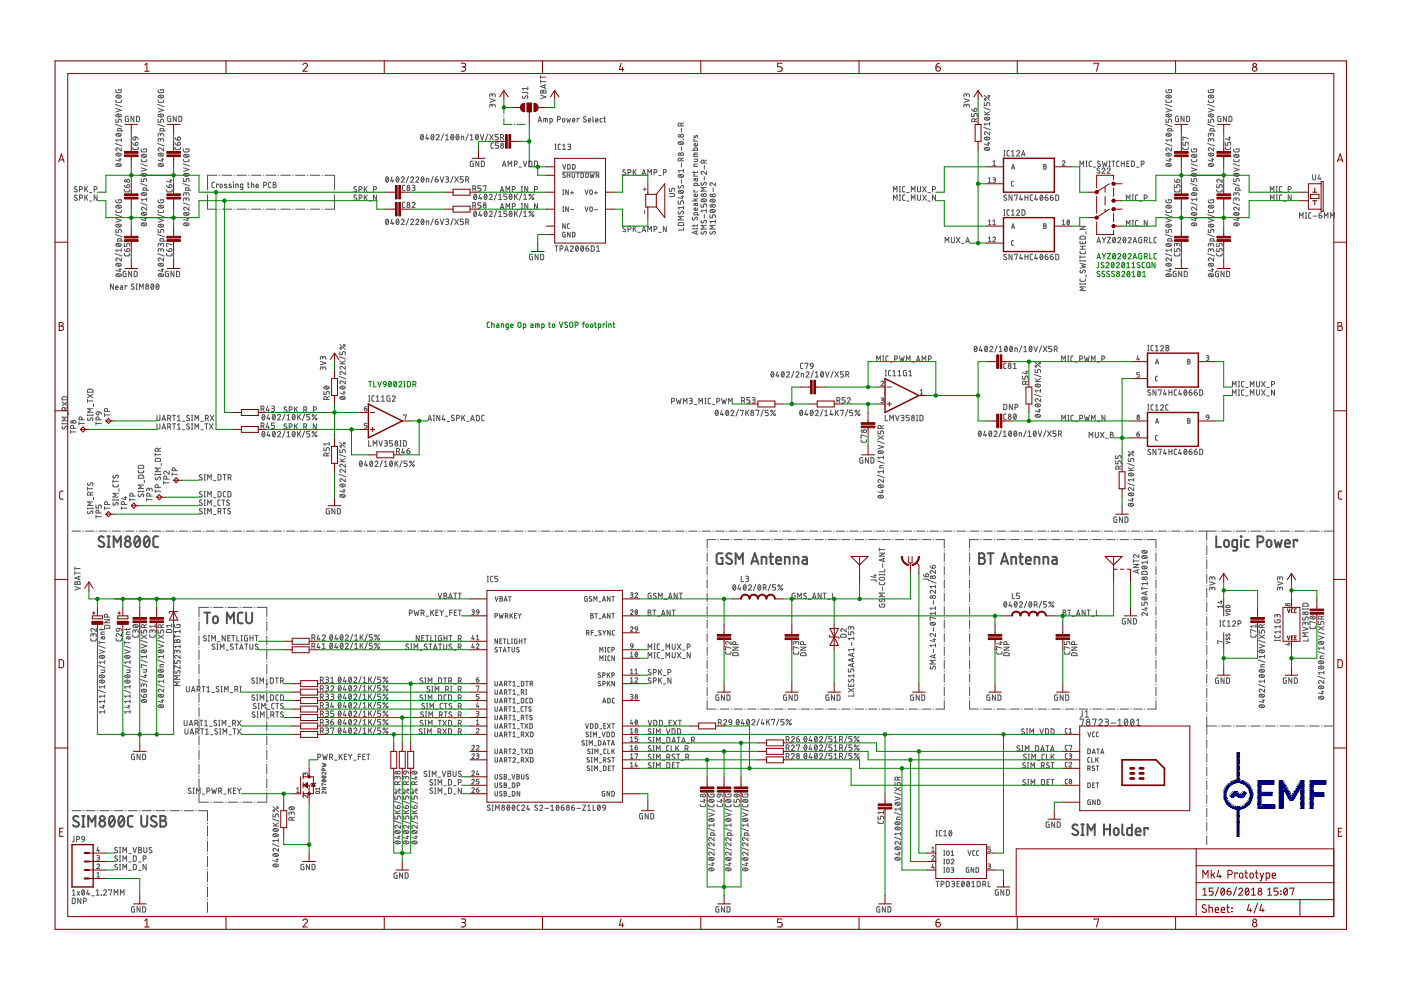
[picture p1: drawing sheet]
<svg xmlns="http://www.w3.org/2000/svg" width="420mm" height="297mm" viewBox="0 0 420 297" stroke-linecap="round" stroke-linejoin="round" font-family="sans-serif">
<g fill="none" stroke="#505050" stroke-width=".3">
<path d="M34.6 37.2l2 .8M34.6 31.3l2 .7M34.7 35.7v.9h.8v-.5a.45 .45 0 0 1 .4-.4 .45 .45 0 0 1 .5 .4v.5M34.7 30l.1 .5 .3 .2h1.1l.2-.7M34.7 26.9l.3 .8 1 .1 .3-.2 .1-.7h-.9v.2M34.7 32.5l1.7 .6-1.7 .5M34.9 34.4a.9 .9 0 0 1 1.4 .4 .89 .89 0 0 1-1.5-.3zM34.9 28.7a.9 .9 0 0 1 1.4 .4 .89 .89 0 0 1-1.5-.3zM35.1 34.2l.9 .8M35.1 28.6l.9 .7M36.4 39.2l-.2-.7-.9 .2v.5h1.6M38.5 34.8l-.9 .3v1.1l.2 .2h.7v-.8h-.3"/>
<path d="M40.2 34.8v1.6l-.9-1.6v1.6M40.9 34.8l.7 .1 .2 .2v1.1l-.2 .2h-.7zM47.3 37.2l2 .8M47.3 31.3l2 .7M47.4 35.7v.9h.8v-.5a.45 .45 0 0 1 .4-.4 .45 .45 0 0 1 .5 .4v.5M47.4 30l.1 .5 .3 .2h1.1l.2-.7M47.4 26.9l.3 .8 1 .1 .3-.2 .1-.7h-.9v.2M47.4 32.5l1.7 .6-1.7 .5M47.6 34.4a.9 .9 0 0 1 1.4 .4 .89 .89 0 0 1-1.5-.3zM47.6 28.7a.9 .9 0 0 1 1.4 .4 .89 .89 0 0 1-1.5-.3zM47.8 34.2l.9 .8M47.8 28.6l.9 .7"/>
<path d="M49.1 39.2l-.2-.7-.9 .2v.5h1.6M51.2 34.8l-.9 .3v1.1l.2 .2h.7v-.8h-.3M52.9 34.8v1.6l-.9-1.6v1.6M53.6 34.8l.7 .1 .2 .2v1.1l-.2 .2h-.7zM146.9 29.6l1.6 .5-1.6 .6M147.6 31.7a.46 .46 0 0 1 .5-.5 .46 .46 0 0 1 .4 .5v.4M147.6 32v-.4a.36 .36 0 0 0-.4-.4 .36 .36 0 0 0-.3 .4v.5M147.6 28.6a.46 .46 0 0 1 .5-.5 .46 .46 0 0 1 .4 .5v.4M147.6 28.8v-.3a.36 .36 0 0 0-.4-.4 .36 .36 0 0 0-.3 .4v.5M156.7 27.7h1.4l.2 .5M156.8 28.8a.41 .41 0 0 0-.1 .6 .41 .41 0 0 0 .6 0l.3-.5a.44 .44 0 0 1 .7 0 .44 .44 0 0 1-.2 .7M158.3 26.1v.9"/>
<path d="M158.3 26.5h-1.6l.3 .5M161.4 36.6l.5-1.6 .5 1.6M161.5 36.2h.8M162.1 28.5l1.6 .6-1.6 .5M162.1 22.7v.9M162.1 24v.9M162.1 24.5h1.6M162.1 23.1h1.6M162.2 27.2l.4-.1 .2 .3a.46 .46 0 0 1 .5-.4 .46 .46 0 0 1 .4 .4v.5h-1.6zM162.8 27.4v.5M163.1 36.6v-1.1l1 .1v1M163.3 25.5v.8"/>
<path d="M163.6 35.5v1.1M163.7 25.4l-1.6 .5 1.6 .6M164.9 36.6l.7-.2-.1-.9h-.6v1.6M167.2 35.9h.4a.44 .44 0 0 0 .5-.5 .44 .44 0 0 0-.5-.4h-.4v1.6M168.8 35.6h.5l.1 .6a.36 .36 0 0 1-.4 .4 .36 .36 0 0 1-.3-.4zM170 35.5l.3 1.1 .2-.7 .3 .7 .3-1.1M171.7 36h.7a.38 .38 0 0 0-.2-.5 .38 .38 0 0 0-.5 .4l.1 .6 .6 .1M173.7 35.7v-.2h-.6v1.1M175.7 35.1a.41 .41 0 0 0-.6-.1 .41 .41 0 0 0 .1 .6l.5 .3a.44 .44 0 0 1-.1 .7 .44 .44 0 0 1-.7-.2M176.4 36h.7a.38 .38 0 0 0-.2-.5 .38 .38 0 0 0-.5 .4l.1 .6 .6 .1M177.8 35v1.3l.3 .3M178.6 36h.7a.38 .38 0 0 0-.2-.5 .38 .38 0 0 0-.5 .4l.1 .6 .6 .1"/>
<path d="M180.6 35.5h-.5l-.1 .3v.7l.6 .1M181 35.5h.6M181.2 35l.1 1.4 .3 .2M204.3 37.8v-.5a.44 .44 0 0 0-.5-.4 .44 .44 0 0 0-.4 .4v.5h1.6M204.4 38.5v1.1M205 36.9l-.7 .3M289.1 29.6l1.6 .5-1.6 .6M289.8 31.7a.46 .46 0 0 1 .5-.5 .46 .46 0 0 1 .4 .5v.4M289.8 32v-.4a.36 .36 0 0 0-.3-.4 .36 .36 0 0 0-.4 .4v.5M289.8 28.6a.46 .46 0 0 1 .5-.5 .46 .46 0 0 1 .4 .5v.4M289.8 28.8v-.3a.36 .36 0 0 0-.3-.4 .36 .36 0 0 0-.4 .4v.5M291.4 34v.9h.7v-.5a.46 .46 0 0 1 .5-.4 .46 .46 0 0 1 .4 .4v.5"/>
<path d="M291.4 32.6l.3 .6 .4 .1M292.2 32.6a.46 .46 0 0 1 .8 .1 .46 .46 0 0 1-.4 .6h-.5zM292.3 36.4v-.4a.46 .46 0 0 0-.4-.4 .46 .46 0 0 0-.5 .4v.4h1.6M293 35.6l-.7 .3M295 38.2l2 .7M295 32.2l2 .8M295.2 30.8v.8h.7v-.5a.46 .46 0 0 1 .5-.4 .46 .46 0 0 1 .4 .4v.5M295.2 34.4h1.6M295.2 33.5l1 .9M295.2 28.6l1.6 1.5M295.3 35.3a.89 .89 0 0 1 1.5 .4 .89 .89 0 0 1-1.6-.3zM295.6 35.2l.9 .7"/>
<path d="M296.8 39.5v.9l-.9-.8a.44 .44 0 0 0-.7 .2 .44 .44 0 0 0 .4 .6M296.8 36.7v.9M296.8 37.1h-1.6l.4 .5M296.8 33.5l-1 .5M349.5 37.2l2 .8M349.5 31.3l2 .7M349.7 35.7v.9h.7v-.5a.46 .46 0 0 1 .4-.4 .46 .46 0 0 1 .5 .4v.5M349.7 30v.5l.3 .2h1.1l.2-.7M349.7 26.9l.2 .8 1 .1 .4-.2v-.7h-.9v.2M349.7 32.5l1.6 .6-1.6 .5M349.8 34.4a.9 .9 0 0 1 1.5 .4 .89 .89 0 0 1-1.6-.3zM349.8 28.7a.9 .9 0 0 1 1.5 .4 .89 .89 0 0 1-1.6-.3z"/>
<path d="M350 34.2l.9 .8M350 28.6l.9 .7M351.3 39.2l-.2-.7-.9 .2v.5h1.6M353.4 34.8l-.8 .3-.1 1 .2 .3h.7v-.8h-.3M355.1 34.8v1.6l-.9-1.6v1.6M355.9 34.8l.6 .1 .2 .2v1.1l-.2 .2h-.6zM362.2 37.2l2 .8M362.2 31.3l2 .7M362.4 35.7v.9h.7v-.5a.45 .45 0 0 1 .4-.4 .45 .45 0 0 1 .5 .4v.5M362.4 30v.5l.3 .2h1.1l.2-.7M362.4 26.9l.2 .8 1 .1 .4-.2v-.7h-.9v.2M362.4 32.5l1.6 .6-1.6 .5"/>
<path d="M362.5 34.4a.9 .9 0 0 1 1.5 .4 .89 .89 0 0 1-1.6-.3zM362.5 28.7a.9 .9 0 0 1 1.5 .4 .89 .89 0 0 1-1.6-.3zM362.7 34.2l.9 .8M362.7 28.6l.9 .7M364 39.2l-.2-.7-.9 .2v.5h1.6M366.1 34.8l-.8 .3-.1 1 .2 .3h.7v-.8h-.3M367.8 34.8v1.6l-.9-1.6v1.6M368.6 34.8l.6 .1 .2 .2v1.1l-.2 .2h-.6zM23.1 56a.41 .41 0 0 0-.6-.1 .41 .41 0 0 0-.1 .6l.6 .4a.38 .38 0 0 1 .1 .5 .38 .38 0 0 1-.5 .1l-.3-.2M23.1 58.6a.41 .41 0 0 0-.6-.1 .41 .41 0 0 0-.1 .6l.6 .3a.38 .38 0 0 1 .1 .5 .38 .38 0 0 1-.5 .1l-.3-.1M23.9 56.8h.4a.46 .46 0 0 0 .5-.4 .46 .46 0 0 0-.5-.5h-.4v1.6M23.9 59.4h.4a.46 .46 0 0 0 .5-.5 .46 .46 0 0 0-.5-.5h-.4v1.7"/>
<path d="M25.4 55.9v1.6M25.4 58.4v1.7M25.8 56.5l.5 1M25.8 59.1l.5 1M26.3 55.9l-.9 1M26.3 58.4l-.9 1M26.8 57.7h.8M28.2 56.8h.5a.46 .46 0 0 0 .4-.4 .46 .46 0 0 0-.4-.5h-.5v1.6M29.1 58.4v1.7l-.9-1.7v1.7M34.6 43l2 .7M34.7 59.9l.3 .9h1.2l.1-.2 .1-.7h-.9v.3M34.9 49.2a.9 .9 0 0 1 1.4 .4 .88 .88 0 0 1-.8 .4 .88 .88 0 0 1-.7-.7z"/>
<path d="M34.9 46.1a.9 .9 0 0 1 1.4 .4 .89 .89 0 0 1-1.5-.3zM34.9 40.2a.9 .9 0 0 1 1.4 .3 .89 .89 0 0 1-1.5-.2zM35.1 49.1l.9 .7M35.1 46l.9 .7M35.1 40l.9 .8M35.6 47.7h.8M36 47.5v.8l-1.3-.3M36.4 44.3v.9l-.9-.7a.44 .44 0 0 0-.7 .1 .44 .44 0 0 0 .3 .6M36.4 42h-1.7l.4 .4M36.4 41.5v.9M37.3 56.8v.5l.4 .2h1l.2-.7M37.3 55.5l.3 .6 .4 .1"/>
<path d="M38.1 55.4a.47 .47 0 0 1 .8 .2 .47 .47 0 0 1-.4 .6h-.5zM39.8 44.1l.1 .5 .3 .2h1l.2-.7M39.8 42.8l.2 .4 .6 .3M40 41.2l.7-.1v.5a.46 .46 0 0 1-.6 .3 .46 .46 0 0 1-.1-.7zM40.7 42.7a.47 .47 0 0 1 .7 .2 .47 .47 0 0 1-.4 .6h-.4zM40.7 41.1l.6 .3 .1 .4M42.2 55l2 .7M42.2 49.1l2 .7M42.4 53.5v.9h.7v-.5a.45 .45 0 0 1 .4-.4 .45 .45 0 0 1 .5 .4v.5M42.4 47.8v.5l.3 .2h1.1l.2-.7M42.4 44.6l.2 .9 1 .1 .4-.3v-.7h-.9v.3M42.4 50.3l1.6 .5-1.6 .6"/>
<path d="M42.5 57.9a.9 .9 0 0 1 1.5 .4 .89 .89 0 0 1-1.6-.3zM42.5 52.2a.9 .9 0 0 1 1.5 .3 .89 .89 0 0 1-1.6-.2zM42.5 46.5a.89 .89 0 0 1 1.5 .3 .88 .88 0 0 1-.9 .4 .88 .88 0 0 1-.7-.6zM42.7 57.8l.9 .7M42.7 52l.9 .7M42.7 46.4l.9 .7M44 57l-.2-.7-.9 .1v.6h1.6M44 59.3v.9M44 59.7h-1.6l.3 .5M47.3 43l2 .7M47.4 59.9l.3 .9h1.2l.1-.2 .1-.7h-.9v.3M47.6 49.2a.9 .9 0 0 1 1.4 .4 .88 .88 0 0 1-.8 .4 .88 .88 0 0 1-.7-.7z"/>
<path d="M47.6 46.1a.9 .9 0 0 1 1.4 .4 .89 .89 0 0 1-1.5-.3zM47.8 46l.9 .7M47.8 49.1l.9 .7M48.2 42a.44 .44 0 0 1 .4-.5 .44 .44 0 0 1 .5 .5v.4M48.2 42.2v-.3a.37 .37 0 0 0-.4-.4 .37 .37 0 0 0-.4 .4v.5M48.2 40.4a.44 .44 0 0 1 .4-.5 .44 .44 0 0 1 .5 .5v.5M48.2 40.7v-.4a.37 .37 0 0 0-.4-.4 .37 .37 0 0 0-.4 .4v.6M48.3 47.7h.8M48.7 47.5v.8l-1.3-.3M49.1 44.3v.9l-.9-.7a.45 .45 0 0 0-.7 .1 .45 .45 0 0 0 .3 .6M50 56.8v.5l.3 .2h1.1l.2-.7M50 55.5l.3 .6 .4 .1"/>
<path d="M50.8 55.4a.47 .47 0 0 1 .8 .2 .47 .47 0 0 1-.4 .6h-.5zM50.9 54h.7M51.2 53.8v.9l-1.2-.4M52.5 44.1l.1 .5 .3 .2h1l.2-.7M52.5 42.8l.3 .6 .5 .1M52.5 41.3l.3 .5 .5 .2M53.4 42.7a.47 .47 0 0 1 .7 .2 .47 .47 0 0 1-.4 .6h-.4zM53.4 41.2a.47 .47 0 0 1 .7 .1 .47 .47 0 0 1-.4 .7h-.4zM54.9 55l2 .7M54.9 49.1l2 .7M55.1 53.5v.9h.7v-.5a.45 .45 0 0 1 .4-.4 .45 .45 0 0 1 .5 .4v.5M55.1 47.8v.5l.3 .2h1.1l.2-.7"/>
<path d="M55.1 44.6l.2 .9 1 .1 .4-.3v-.7h-.9v.3M55.1 50.3l1.6 .5-1.6 .6M55.2 52.2a.91 .91 0 0 1 1.5 .3 .89 .89 0 0 1-1.6-.2zM55.2 46.5a.9 .9 0 0 1 1.5 .3 .88 .88 0 0 1-.9 .4 .88 .88 0 0 1-.7-.6zM55.4 52l.9 .7M55.4 46.4l.9 .7M55.8 59.7a.44 .44 0 0 1 .4-.4 .44 .44 0 0 1 .5 .4v.5M55.8 58.2a.44 .44 0 0 1 .4-.5 .44 .44 0 0 1 .5 .5v.4M55.8 58.4v-.3a.37 .37 0 0 0-.4-.4 .37 .37 0 0 0-.3 .4v.5M56.7 57l-.2-.7-.9 .1v.6h1.6M62.2 57.6v.1M62.2 58.4v4.3h2.9"/>
<path d="M64.3 54.6l-.6 .1-.1 .3v1l.7 .3M65.1 52.5h-2.9v4.4M65.5 55.4v-.2h-.6v1.1M65.8 52.5h.1M66.1 55.3h.5l.1 .6a.36 .36 0 0 1-.4 .4 .36 .36 0 0 1-.3-.4zM66.6 52.5h2.9M67.9 55.3l-.4-.1-.2 .2 .7 .5v.2l-.7 .1M69.3 55.3l-.4-.1-.2 .2 .7 .5v.2l-.7 .1M70 54.6h.1M70 55.2v1.1M70.2 52.5h.1M70.7 56.3v-1.1l.7 .1v1"/>
<path d="M71 52.5h2.9M72.8 56.3l-.7-.2 .2-.9h.5v1.3l-.1 .3h-.5M74.2 55.2h.6M74.4 54.6v1.5l.4 .2M74.6 52.5h.1M75.4 55.2l.7 .1v1M75.4 54.6v1.7M75.4 52.5h2.9M76.8 55.7h.7a.38 .38 0 0 0-.2-.5 .38 .38 0 0 0-.5 .3l.1 .7 .6 .1M79 52.5h.1M79.1 55.5h.4a.46 .46 0 0 0 .5-.4 .46 .46 0 0 0-.5-.5h-.4v1.7M79.8 52.5h2.9"/>
<path d="M81.3 54.6l-.5 .1-.2 .3v1l.7 .3M81.9 54.6h.5a.37 .37 0 0 1 .3 .4 .37 .37 0 0 1-.3 .4 .44 .44 0 0 1 .4 .4 .44 .44 0 0 1-.4 .5h-.5zM81.9 55.4h.5M83.4 52.5h.1M84.2 52.5h2.9M87.8 52.5h.1M88.6 52.5h2.9M92.2 52.5h.1M93 52.5h2.9M96.6 52.5h.1M97.4 52.5h2.9v4.4M100.3 57.6v.1"/>
<path d="M100.3 58.4v4.3h-2.9M106.9 56h-.2a.37 .37 0 0 0-.5 .1 .37 .37 0 0 0 .1 .5l.5 .3a.43 .43 0 0 1-.1 .7 .43 .43 0 0 1-.6-.3M106.9 58.6l-.2-.1a.38 .38 0 0 0-.5 .1 .38 .38 0 0 0 .1 .5l.5 .3a.43 .43 0 0 1 0 .7 .43 .43 0 0 1-.7-.3M107.7 56.8h.4a.44 .44 0 0 0 .5-.4 .44 .44 0 0 0-.5-.5h-.4v1.6M107.7 59.4h.4a.44 .44 0 0 0 .5-.5 .44 .44 0 0 0-.5-.4h-.4v1.6M109.2 55.9v1.6M109.2 58.5v1.6M109.6 56.5l.5 1M109.6 59.1l.5 1M110.1 55.9l-.9 1M110.1 58.5l-.9 .9M110.6 57.7h.8"/>
<path d="M112 56.8h.5a.44 .44 0 0 0 .4-.4 .44 .44 0 0 0-.4-.5h-.5v1.6M112.9 58.5v1.6l-.9-1.6v1.6M115.8 53.1l.2-.1a.81 .81 0 0 1 .5 .8 .81 .81 0 0 1-.5 .8l-.4-.8zM116.4 53.4l-.7 .9M117.6 53l-.4 1.3h.9M117.8 53.9v.7M119 53.1l.1-.1a.82 .82 0 0 1 .6 .8 .82 .82 0 0 1-.6 .8l-.3-.5zM119.6 53.4l-.7 .9M120.3 53.4a.44 .44 0 0 1 .7-.4 .44 .44 0 0 1 .1 .7l-.8 .9h.9M121.4 55.5l-.6 .1-.1 .3v1l.7 .2M122.5 52.8l-.7 2M123.1 53.4a.45 .45 0 0 1 .7-.4 .45 .45 0 0 1 .1 .7l-.8 .9h.9"/>
<path d="M123.6 55.5h.5a.37 .37 0 0 1 .4 .4 .37 .37 0 0 1-.4 .4h-.3M124 56.3a.44 .44 0 0 1 .5 .4 .44 .44 0 0 1-.5 .4h-.4M124.7 53.4a.45 .45 0 0 1 .6-.4 .45 .45 0 0 1 .2 .7l-.8 .9h.9M126.3 40.4l.1-.1a.81 .81 0 0 1 .6 .8 .81 .81 0 0 1-.6 .8l-.3-.8zM126.5 53.1l.1-.1a.81 .81 0 0 1 .6 .8 .81 .81 0 0 1-.6 .8l-.3-.8zM126.9 40.7l-.7 .9M127.1 53.4l-.8 .9M127.9 54.6v-1.1l.6 .2 .1 .9M128 40.3l-.3 1.3h.9M128.3 41.2v.7M129.4 40.4l.2-.1a.82 .82 0 0 1 .5 .8 .82 .82 0 0 1-.5 .8l-.3-.5zM129.9 52.8l-.7 2"/>
<path d="M130 40.7l-.7 .9M130.5 53.7h.6a.45 .45 0 0 1 .3 .5 .45 .45 0 0 1-.4 .4 .45 .45 0 0 1-.5-.4zM130.8 40.7a.45 .45 0 0 1 .6-.4 .45 .45 0 0 1 .2 .7l-.8 .9h.9M131.3 53l-.6 .3-.2 .4M132 53l.5 1.6 .6-1.6M133 40.1l-.7 2M133.6 41.9h.9M133.6 40.7l.5-.4v1.6M133.7 53h.5a.37 .37 0 0 1 .4 .4 .37 .37 0 0 1-.4 .3h-.4M134.1 53.7a.44 .44 0 0 1 .5 .5 .44 .44 0 0 1-.5 .4h-.4M135.4 40.4l.1-.1a.81 .81 0 0 1 .6 .8 .81 .81 0 0 1-.6 .8l-.3-.8zM135.9 52.8l-.8 2"/>
<path d="M136 40.7l-.7 .9M136.4 53l1.1 1.6M136.9 40.4l.2-.1a.81 .81 0 0 1 .5 .8 .81 .81 0 0 1-.5 .8l-.4-.8zM137.5 53l-1.1 1.6M137.5 40.7l-.7 .9M138.3 41.9v-1.1l.7 .2 .1 .9M138.9 53h-.9v.7h.6a.45 .45 0 0 1 .3 .5 .45 .45 0 0 1-.3 .4h-.6M139.7 53.9h.4a.46 .46 0 0 0 .5-.5 .46 .46 0 0 0-.5-.4h-.4v1.6M140.2 53.9l.4 .7M140.4 40.1l-.7 2M141 41.9h.9M141 40.7l.5-.4v1.6"/>
<path d="M141.8 56.6h.4a.44 .44 0 0 0 .5-.5 .44 .44 0 0 0-.5-.4h-.4v1.6M141.9 48.3l-.8 .2-.1 1.1 .2 .3h.7v-.9h-.2M142.3 58.3l.1-.1a.81 .81 0 0 1 .6 .8 .81 .81 0 0 1-.6 .8l-.4-.8zM142.3 56.6l.4 .7M142.8 40.4l.1-.1a.82 .82 0 0 1 .6 .8 .82 .82 0 0 1-.6 .8l-.3-.5zM142.9 58.5l-.8 1M143.4 40.7l-.7 .9M143.6 48.3v1.6l-.9-1.6v1.6M144 58.2l-.4 1.3h.9M144 40.3l.6 1.6 .5-1.6M144.3 55.7h-1v.7h.6a.45 .45 0 0 1 .4 .5 .45 .45 0 0 1-.4 .4h-.6M144.3 59.1v.7"/>
<path d="M144.4 48.3h.6l.2 .3 .1 .9-.3 .4h-.6zM144.9 55.9v-.2h.9l-.4 1.6M145.4 58.3l.1-.1a.82 .82 0 0 1 .6 .8 .82 .82 0 0 1-.6 .8l-.3-.5zM146 58.5l-.7 1M146.3 40.1l-.7 2M146.7 58.5a.45 .45 0 0 1 .7-.3 .45 .45 0 0 1 .1 .7l-.8 .9h.9M146.9 40.3l1 1.6M147.9 40.3l-1 1.6M148 42.8l-.5 .1-.2 .3v1l.7 .2M148.9 58l-.7 2M149.4 40.3h-.9v.7h.6a.45 .45 0 0 1 .3 .5 .45 .45 0 0 1-.3 .4h-.6M149.5 42.8h-.9v.8h.5a.45 .45 0 0 1 .4 .4 .45 .45 0 0 1-.4 .4h-.5"/>
<path d="M149.5 59.8h1M149.5 58.5l.5-.3v1.6M150 57.5l.6-1.6 .5 1.6M150.1 41.2h.5a.44 .44 0 0 0 .4-.5 .44 .44 0 0 0-.4-.4h-.5v1.6M150.2 57.1h.8M150.7 49.9l.5-1.6 .5 1.6M150.7 41.2l.3 .7M150.8 49.5h.8M151.7 57.5v-1.6l.6 .9 .5-.9v1.6M152 58.2h-.9v.7h.6a.45 .45 0 0 1 .3 .5 .45 .45 0 0 1-.3 .4h-.6M152.4 49.9v-1.6l.5 .9 .6-.9v1.6M152.9 58.3l.1-.1a.81 .81 0 0 1 .6 .8 .81 .81 0 0 1-.6 .8l-.3-.8z"/>
<path d="M153.5 58.5l-.7 1M153.6 56.8h.5a.46 .46 0 0 0 .4-.4 .46 .46 0 0 0-.4-.5h-.5v1.6M154.3 49.2h.4a.44 .44 0 0 0 .5-.5 .44 .44 0 0 0-.5-.4h-.4v1.6M154.3 58.2v1.6M154.7 58.8l.5 1M155 57.7h.8M155.2 58.2l-.9 1M155.7 50.1h.7M156.3 57.5h.4M156.3 55.9h.4M156.5 58l-.8 2M156.5 55.9v1.6"/>
<path d="M156.9 48.3l.6 1.6 .5-1.6M157.1 59.8h.8M157.1 58.5l.4-.3v1.6M158.3 55.9v1.6l-.9-1.6v1.6M158.6 48.3l.9 .3v1l-.3 .3h-.6zM158.9 57.7h.7M160.1 58.2l-1.4 1.6M160.3 56.8h.4a.46 .46 0 0 0 .5-.4 .46 .46 0 0 0-.5-.5h-.4v1.6M160.3 48.3l.8 .3 .1 .9-.3 .4h-.6zM166.4 44.8h.4M166.4 43.2h.4M166.6 43.2v1.6"/>
<path d="M168.1 43.2h-.5l-.2 .4v1l.7 .2M168.7 51.6h10.9M168.7 44.8h.9M168.7 43.6l.5-.4v1.6M168.8 49.3l.4 1.4 .5-1.4M168.8 58.3h.3M168.8 56.9h.3M168.9 56.9v1.4M169.5 51.9h-.5l-.2 .3 .6 .4a.33 .33 0 0 1 .1 .5 .33 .33 0 0 1-.5 .1l-.2-.2M170.1 51.8v1.4M170.1 52.5h.8M170.2 49.3l.8 .2v.8l-.2 .4h-.6z"/>
<path d="M170.3 43.2h.5a.36 .36 0 0 1 .4 .4 .36 .36 0 0 1-.4 .3h-.3M170.4 56.9v1.4l-.7-1.4v1.4M170.7 43.9a.44 .44 0 0 1 .5 .5 .44 .44 0 0 1-.5 .4h-.4M170.9 51.8v1.4M171.1 57.8h.9M171.6 57.3v.9M171.6 51.8v1.1a.39 .39 0 0 0 .4 .3 .39 .39 0 0 0 .4-.3v-1.1M171.7 49.3l.7 .2 .1 .8-.3 .4h-.5zM172.9 51.8h.8M173.3 51.8v1.4M174.2 51.8l.8 .3v.8l-.2 .3h-.6zM175.4 56.9l.5 1.4 .5-1.4"/>
<path d="M175.7 51.9h.6l.1 1a.39 .39 0 0 1-.4 .3 .39 .39 0 0 1-.4-.3zM177 51.8l.3 1.4 .3-.9 .3 .9 .3-1.4M177 57h.5l.2 .9a.39 .39 0 0 1-.4 .4 .39 .39 0 0 1-.4-.4zM178.3 57.8h.9M178.7 57.3v.9M179.6 51.8v1.4l-.8-1.4v1.4M187.6 51l-.2-.1a.37 .37 0 0 0-.5 .1 .37 .37 0 0 0 .1 .5l.5 .3a.44 .44 0 0 1-.1 .7 .44 .44 0 0 1-.6-.3M188.3 51.7h.5a.44 .44 0 0 0 .4-.4 .44 .44 0 0 0-.4-.5h-.5v1.7M189.9 50.8v1.7M190.3 51.5l.5 1M190.8 50.8l-.9 1M191.3 52.6h.7"/>
<path d="M192.6 52.5l.5-1.7 .5 1.7M192.7 52h.8M192.9 56.7h.9M193.3 56.3v.9M194.3 52.5v-1.7l.5 .9 .5-.9v1.7M196.2 51.7h.4a.44 .44 0 0 0 .4-.4 .44 .44 0 0 0-.4-.5h-.4v1.7M197.6 52.6h.7M199 51.7h.4a.44 .44 0 0 0 .5-.4 .44 .44 0 0 0-.5-.5h-.4v1.7M200.7 58h1.2a.44 .44 0 0 1 .4 .5 .44 .44 0 0 1-.4 .4h-1.2M200.7 56.4v.9h.7v-.5a.45 .45 0 0 1 .5-.4 .45 .45 0 0 1 .4 .4v.5M203.5 57.3a.9 .9 0 0 1 1.5 .4 .89 .89 0 0 1-1.6-.3zM203.5 52.5a.9 .9 0 0 1 1.5 .4 .89 .89 0 0 1-1.6-.3z"/>
<path d="M203.5 42.6a.9 .9 0 0 1 1.5 .4 .88 .88 0 0 1-.9 .4 .88 .88 0 0 1-.7-.6zM203.5 55.6a.41 .41 0 0 0 0 .7 .41 .41 0 0 0 .6-.1l.2-.5a.41 .41 0 0 1 .6 0 .41 .41 0 0 1 0 .6l-.1 .2M203.8 57.2l.8 .7M203.8 52.4l.8 .7M203.8 42.5l.8 .7M204.3 48.2v-.4a.44 .44 0 0 0-.5-.5 .44 .44 0 0 0-.4 .5v.4h1.6M204.3 58.9h.7M204.4 44v1.1M204.4 49v1M204.4 53.8v1.1M204.6 58.6v.9l-1.2-.3M204.9 41.7h.1"/>
<path d="M205 50.7v.9M205 51.2h-1.6l.4 .4M205 47.3l-.7 .4M207.6 45.1h1.6l-.1-.7h-.8l-.2 .7M208.1 47.7h1.1l-.1 .6-1 .1M208.1 51.4v.5M208.1 59.5l.6 .7M208.1 46.4h1.1M208.2 40.7l-.1 .4 .3 .2 .3-.6 .4-.1v.7M208.3 41.8h-.2v.5h1.1M208.3 52.3h-.2v.5h1.1M208.3 57h-.2v.6h1.1"/>
<path d="M208.6 53.6l.1 .6 .5-.1v-.5h-.8l-.3 .1v.5M209.2 58.2l-.1 .7h-.6a.38 .38 0 0 1-.4-.4 .38 .38 0 0 1 .6-.3v.7M209.2 55.6l-.2-.7-.8 .1-.1 .6h1.6M209.2 51.4l-.3 .3h-1.3M209.2 49.2h-.8l-.3 .2v.5h1.1M209.2 45.9h-.9l-.2 .2v.8h1.1M209.2 43l-.1 .7-.6 .1a.38 .38 0 0 1-.4-.5 .38 .38 0 0 1 .6-.3v.8M209.2 59.5l-.8 .4M210.4 59.8a.9 .9 0 0 1 1.4 .4 .89 .89 0 0 1-1.5-.3zM210.4 54.7a.41 .41 0 0 0-.1 .6 .41 .41 0 0 0 .5 .1l.4-.6a.38 .38 0 0 1 .5-.1 .38 .38 0 0 1 .1 .5l-.2 .3M210.6 59.7l.9 .7M211.1 48.9v-.5a.44 .44 0 0 0-.4-.4 .44 .44 0 0 0-.5 .4v.5h1.7"/>
<path d="M211.2 49.6v1.1M211.2 52.9v1.1M211.9 51.4v.9l-.9-.8a.44 .44 0 0 0-.7 .1 .44 .44 0 0 0 .3 .7M211.9 56.2h-1.7l.9 .6-.9 .5h1.7M211.9 48l-.8 .3M213 59.9a.9 .9 0 0 1 1.5 .4 .89 .89 0 0 1-1.6-.3zM213.3 59.8l.9 .7M213.9 56.4v1M214.5 54.8v.9l-.9-.8a.44 .44 0 0 0-.7 .2 .44 .44 0 0 0 .4 .6M267.9 57.5v-1.6l.6 .9 .5-.9v1.6M269.7 57.5h.4M269.7 55.9h.4"/>
<path d="M269.7 58.4h.4M269.9 55.9v1.6M269.9 58.4v1.7M271.4 55.9h-.5l-.2 .4v1l.7 .2M271.4 58.4l-.5 .1-.2 .3v1.1l.7 .2M271.9 57.7h.7M273.3 57.5v-1.6l.5 .9 .6-.9v1.6M275.2 55.9v1.2a.44 .44 0 0 0 .4 .4 .44 .44 0 0 0 .5-.4v-1.2M275.2 58.4v1.2a.44 .44 0 0 0 .4 .5 .44 .44 0 0 0 .5-.5v-1.2M276.7 55.9l1.1 1.6M276.7 58.4l1.1 1.7M277.8 55.9l-1.1 1.6"/>
<path d="M277.8 58.4l-1.1 1.7M278.3 57.7h.7M279.7 56.8h.4a.46 .46 0 0 0 .5-.4 .46 .46 0 0 0-.5-.5h-.4v1.6M280.6 58.4v1.7l-.9-1.7v1.7M295.3 44.4a.89 .89 0 0 1 1.5 .4 .88 .88 0 0 1-.9 .3 .88 .88 0 0 1-.7-.6zM295.3 41.3a.89 .89 0 0 1 1.5 .4 .89 .89 0 0 1-1.6-.3zM295.6 44.3l.9 .7M295.6 41.1l.9 .8M296.1 42.9h.7M296.4 54.7h.8M296.4 53.6l.4-.3v1.4M296.5 42.6v.9l-1.3-.3"/>
<path d="M297.8 53.3l.8 .2-.2 .3-.5 .1M297.8 48.5l.4-.3v1.4M297.8 49.6h.8M298.2 53.9a.39 .39 0 0 1 .4 .4 .39 .39 0 0 1-.4 .4h-.4M301 46.7h.4M301 45.1h.4M301.2 45.1v1.6M301.8 58.6a.41 .41 0 0 0-.5-.1 .41 .41 0 0 0-.1 .6l.6 .3a.38 .38 0 0 1 .1 .5 .38 .38 0 0 1-.5 .1l-.4-.1M302.7 45.1h-.5l-.2 .4v1l.7 .2M303.3 45.5l.5-.4v1.6M303.3 46.7h.9M303.4 50.7l.4-1.4 .5 1.4"/>
<path d="M303.5 50.3h.7M303.5 58.4v1.7l-.9-1.7v1.7M304 54.4h-.4l-.2 .3v.9l.6 .2M304.2 58.6v-.2h.9l-.4 1.7M304.9 45.5a.44 .44 0 0 1 .6-.4 .44 .44 0 0 1 .1 .7l-.7 .9h.9M306.1 58.4l-.3 1.3h.9M306.3 46.7l.6-1.6 .5 1.6M306.4 59.4v.7M306.5 46.3h.8M307.4 58.4v1.7M307.4 59.2h.9M308.3 58.4v1.7"/>
<path d="M309.7 58.4l-.5 .1-.2 .3v1.1l.7 .2M310.7 58.4l-.4 1.3h.9M310.9 59.4v.7M312.1 58.6l.1-.1a.81 .81 0 0 1 .6 .8 .81 .81 0 0 1-.6 .7l-.3-.7zM312.7 58.8l-.7 .9M313 49.3l.6 .1 .1 .3-.3 .2a.39 .39 0 0 1 .4 .4 .39 .39 0 0 1-.4 .4h-.4zM313 49.9h.4M313.4 59.2h.6a.45 .45 0 0 1 .3 .5 .45 .45 0 0 1-.4 .4 .45 .45 0 0 1-.5-.5zM314.2 58.4l-.6 .3-.2 .5M315 59.2h.5a.45 .45 0 0 1 .4 .5 .45 .45 0 0 1-.5 .4 .45 .45 0 0 1-.4-.5zM315.7 58.4l-.6 .3-.1 .5M316.6 58.4l.6 .1 .3 .2v.9l-.3 .4-.6 .1z"/>
<path d="M318.6 48.5a.38 .38 0 0 1 .5-.3 .38 .38 0 0 1 .2 .6l-.7 .8h.8M323.9 49.9v-1.6l.5 .9 .6-.9v1.6M325.6 49.9h.4M325.6 48.3h.4M325.8 48.3v1.6M327.4 48.3h-.5l-.3 .4 .1 1 .7 .2M327.9 50.1h.7M329.8 50.5a.41 .41 0 0 0-.6-.2 .41 .41 0 0 0-.1 .6l.6 .4a.41 .41 0 0 1 0 .6 .41 .41 0 0 1-.6-.1l-.1-.1M329.9 48.4a.41 .41 0 0 0-.6 0 .41 .41 0 0 0 .1 .6l.5 .2a.44 .44 0 0 1-.1 .7 .44 .44 0 0 1-.7-.2M330.5 50.7a.44 .44 0 0 1 .6-.4 .44 .44 0 0 1 .1 .8l-.7 .8h.9M330.6 48.3l.3 1.6 .4-1.1 .4 1.1 .3-1.6M332 50.7a.44 .44 0 0 1 .7-.4 .44 .44 0 0 1 .1 .8l-.8 .8h1"/>
<path d="M332.6 49.9h.4M332.6 48.3h.4M332.8 48.3v1.6M333.5 48.3h.9M333.9 48.3v1.6M335.6 48.3h-.5l-.2 .4v1l.7 .2M336.3 49h.9M336.3 48.3v1.6M337.2 48.3v1.6M337.9 49h.6M338.7 48.3h-.8v1.6h.8M339.3 48.3h.6l.3 .3v1l-.3 .3h-.6z"/>
<path d="M339.6 58.4h.3M339.7 58.4v1.7M340.8 50.1h.8M341.2 58.4l-.5 .1-.2 .3 .1 1.1 .6 .2M342.2 49.2h.5a.44 .44 0 0 0 .4-.5 .44 .44 0 0 0-.4-.4h-.5v1.6M343.2 59.4h.4a.46 .46 0 0 0 .5-.5 .46 .46 0 0 0-.5-.5h-.4v1.7M349.5 43l2 .7M349.7 59.9l.2 .9 1.3-.1 .1-.8h-.9v.3M349.8 49.2a.9 .9 0 0 1 1.5 .4 .88 .88 0 0 1-.9 .4 .88 .88 0 0 1-.7-.7zM349.8 46.1a.9 .9 0 0 1 1.5 .4 .89 .89 0 0 1-1.6-.3zM349.8 40.2a.9 .9 0 0 1 1.5 .3 .89 .89 0 0 1-1.6-.2zM350 49.1l.9 .7"/>
<path d="M350 46l.9 .7M350 40l.9 .8M350.6 47.7h.7M350.9 47.5v.8l-1.2-.3M351.3 44.3v.9l-.9-.7a.44 .44 0 0 0-.7 .1 .44 .44 0 0 0 .3 .6M351.3 41.5v.9M351.3 42h-1.6l.3 .4M352.2 56.8v.5l.4 .2h1l.2-.7M352.2 55.3v.9h.7v-.5a.46 .46 0 0 1 .5-.4 .46 .46 0 0 1 .4 .4v.5M352.2 54l.1 .4 .6 .3M353 53.9a.47 .47 0 0 1 .8 .1 .47 .47 0 0 1-.4 .7h-.5zM354.8 44.1v.5l.3 .2h1.1l.2-.7"/>
<path d="M354.8 42.6v.9h.7v-.5a.45 .45 0 0 1 .4-.4 .45 .45 0 0 1 .5 .4v.5M356.4 41.5l-1.6-.4v.9h.1M357.1 55l2 .7M357.1 49.1l2 .7M357.3 53.5v.9h.7v-.5a.45 .45 0 0 1 .5-.4 .45 .45 0 0 1 .4 .4v.5M357.3 47.8v.5l.4 .2h1l.2-.7M357.3 44.6l.2 .9 1 .1 .4-.3v-.7h-.9v.3M357.3 50.3l1.6 .5-1.6 .6M357.4 57.9a.9 .9 0 0 1 1.5 .4 .89 .89 0 0 1-1.6-.3zM357.4 52.2a.9 .9 0 0 1 1.5 .3 .89 .89 0 0 1-1.6-.2zM357.4 46.5a.89 .89 0 0 1 1.5 .3 .88 .88 0 0 1-.9 .4 .88 .88 0 0 1-.7-.6zM357.7 57.8l.8 .7"/>
<path d="M357.7 52l.8 .7M357.7 46.4l.8 .7M358.9 57l-.1-.7-.9 .1-.1 .6h1.7M358.9 59.3v.9M358.9 59.7h-1.6l.4 .5M362.2 43l2 .7M362.4 59.9l.2 .9h1.2l.2-.2v-.7h-.9v.3M362.5 49.2a.9 .9 0 0 1 1.5 .4 .88 .88 0 0 1-.9 .4 .88 .88 0 0 1-.7-.7zM362.5 46.1a.9 .9 0 0 1 1.5 .4 .89 .89 0 0 1-1.6-.3zM362.7 49.1l.9 .7M362.7 46l.9 .7M363.1 42a.44 .44 0 0 1 .4-.5 .44 .44 0 0 1 .5 .5v.4"/>
<path d="M363.1 42.2v-.3a.36 .36 0 0 0-.4-.4 .36 .36 0 0 0-.3 .4v.5M363.1 40.4a.44 .44 0 0 1 .4-.5 .44 .44 0 0 1 .5 .5v.5M363.1 40.7v-.4a.36 .36 0 0 0-.4-.4 .36 .36 0 0 0-.3 .4v.6M363.3 47.7h.7M363.6 47.5v.8l-1.2-.3M364 44.3v.9l-.9-.7a.44 .44 0 0 0-.7 .1 .44 .44 0 0 0 .3 .6M364.9 56.8v.5l.4 .2h1l.2-.7M364.9 55.3v.9h.7v-.5a.45 .45 0 0 1 .5-.4 .45 .45 0 0 1 .4 .4v.5M366.5 53.8v.9l-.9-.8a.45 .45 0 0 0-.7 .1 .45 .45 0 0 0 .4 .7M367.5 44.1v.5l.3 .2h1.1l.2-.7M367.5 42.6v.9h.7v-.5a.45 .45 0 0 1 .4-.4 .45 .45 0 0 1 .5 .4v.5M368.3 41.3h.8"/>
<path d="M368.7 41.1v.9l-1.2-.4M369.8 55l2 .7M369.8 49.1l2 .7M370 53.5v.9h.7v-.5a.45 .45 0 0 1 .5-.4 .45 .45 0 0 1 .4 .4v.5M370 47.8v.5l.4 .2h1l.2-.7M370 44.6l.2 .9 1 .1 .4-.3v-.7h-.9v.3M370 50.3l1.6 .5-1.6 .6M370.1 52.2a.9 .9 0 0 1 1.5 .3 .89 .89 0 0 1-1.6-.2zM370.1 46.5a.89 .89 0 0 1 1.5 .3 .88 .88 0 0 1-.9 .4 .88 .88 0 0 1-.7-.6zM370.4 52l.8 .7M370.4 46.4l.8 .7M370.7 59.7a.44 .44 0 0 1 .5-.4 .44 .44 0 0 1 .4 .4v.5"/>
<path d="M370.7 58.2a.44 .44 0 0 1 .5-.5 .44 .44 0 0 1 .4 .5v.4M370.7 58.4v-.3a.36 .36 0 0 0-.3-.4 .36 .36 0 0 0-.4 .4v.5M371.6 57l-.1-.7-.9 .1-.1 .6h1.7M381 57.5v-1.6l.5 .9 .5-.9v1.6M382.7 57.5h.4M382.7 55.9h.4M382.7 58.4h.4M382.9 55.9v1.6M382.9 58.4v1.7M384.4 55.9l-.6 .1-.1 .3v1l.7 .2M384.5 58.4l-.6 .1-.2 .3 .1 1.1 .7 .2M384.9 57.7h.8"/>
<path d="M386.3 56.8h.5a.46 .46 0 0 0 .4-.4 .46 .46 0 0 0-.4-.5h-.5v1.6M387.2 58.4v1.7l-.9-1.7v1.7M393.7 52.3v1.2a.46 .46 0 0 0 .4 .5 .46 .46 0 0 0 .5-.5v-1.2M395.6 52.3l-.3 1.3h.9M395.9 53.3v.7M26.9 60.3h.7M34.6 76l2 .8M34.6 70.2l2 .8M34.6 64.3l2 .7M34.7 68.7v.9h.8v-.5a.45 .45 0 0 1 .4-.4 .45 .45 0 0 1 .5 .4v.5M34.7 63l.1 .5 .3 .2h1.1l.2-.7M34.7 65.5l1.7 .6-1.7 .5"/>
<path d="M34.9 79.1a.9 .9 0 0 1 1.4 .4 .88 .88 0 0 1-.8 .3 .88 .88 0 0 1-.7-.6zM34.9 73.2a.9 .9 0 0 1 1.4 .4 .89 .89 0 0 1-1.5-.3zM34.9 67.4a.9 .9 0 0 1 1.4 .4 .89 .89 0 0 1-1.5-.3zM34.9 61.7a.9 .9 0 0 1 1.4 .4 .88 .88 0 0 1-.8 .3 .88 .88 0 0 1-.7-.6zM35.1 79l.9 .7M35.1 73l.9 .8M35.1 67.3l.9 .7M35.1 61.6l.9 .7M36.4 77.3v1l-.9-.8a.45 .45 0 0 0-.7 .1 .45 .45 0 0 0 .3 .7M36.4 72.3l-.1-.7-1 .1v.6h1.6M36.4 75h-1.7l.4 .4M36.4 74.5v.9"/>
<path d="M37.3 76l.1 .6 .3 .1h1l.2-.7M37.3 74.7l.1 .4 .6 .3M37.3 72.9v.9h.7v-.5a.45 .45 0 0 1 .5-.4 .45 .45 0 0 1 .4 .4v.5M38.1 74.6a.47 .47 0 0 1 .8 .2 .47 .47 0 0 1-.4 .6h-.5zM42.2 60.8l2 .7M42.5 67a.9 .9 0 0 1 1.5 .4 .88 .88 0 0 1-.9 .3 .88 .88 0 0 1-.7-.6zM42.5 63.9a.89 .89 0 0 1 1.5 .3 .88 .88 0 0 1-.9 .4 .88 .88 0 0 1-.7-.6zM42.7 66.9l.9 .7M42.7 63.8l.9 .7M43.3 65.5h.7M43.6 65.2v.9l-1.2-.3M44 62.1v.9l-.9-.8a.45 .45 0 0 0-.7 .2 .45 .45 0 0 0 .3 .6"/>
<path d="M47.3 76l2 .8M47.3 70.2l2 .8M47.3 64.3l2 .7M47.4 68.7v.9h.8v-.5a.45 .45 0 0 1 .4-.4 .45 .45 0 0 1 .5 .4v.5M47.4 63l.1 .5 .3 .2h1.1l.2-.7M47.4 65.5l1.7 .6-1.7 .5M47.6 79.1a.9 .9 0 0 1 1.4 .4 .88 .88 0 0 1-.8 .3 .88 .88 0 0 1-.7-.6zM47.6 67.4a.9 .9 0 0 1 1.4 .4 .89 .89 0 0 1-1.5-.3zM47.6 61.7a.9 .9 0 0 1 1.4 .4 .88 .88 0 0 1-.8 .3 .88 .88 0 0 1-.7-.6zM47.8 79l.9 .7M47.8 67.3l.9 .7M47.8 61.6l.9 .7"/>
<path d="M48.2 75a.44 .44 0 0 1 .4-.5 .44 .44 0 0 1 .5 .5v.4M48.2 75.2v-.3a.37 .37 0 0 0-.4-.4 .37 .37 0 0 0-.4 .4v.5M48.2 73.4a.44 .44 0 0 1 .4-.4 .44 .44 0 0 1 .5 .4v.5M48.2 73.7v-.4a.37 .37 0 0 0-.4-.3 .37 .37 0 0 0-.4 .3v.6M49.1 77.3v1l-.9-.8a.45 .45 0 0 0-.7 .1 .45 .45 0 0 0 .3 .7M49.1 72.3l-.1-.7-1 .1v.6h1.6M50 76v.5l.3 .2h1.1l.2-.7M50 74.7l.3 .5 .4 .2M50.8 74.6a.47 .47 0 0 1 .8 .2 .47 .47 0 0 1-.4 .6h-.5zM51.6 73.4l-1.6-.5v.9h.2M54.9 60.8l2 .7M55.2 67a.91 .91 0 0 1 1.5 .4 .88 .88 0 0 1-.9 .3 .88 .88 0 0 1-.7-.6z"/>
<path d="M55.2 63.9a.9 .9 0 0 1 1.5 .3 .88 .88 0 0 1-.9 .4 .88 .88 0 0 1-.7-.6zM55.4 66.9l.9 .7M55.4 63.8l.9 .7M55.8 60v-.4a.37 .37 0 0 0-.4-.3 .37 .37 0 0 0-.3 .3v.6M56 65.5h.7M56.3 65.2v.9l-1.2-.3M56.7 62.1v.9l-.9-.8a.45 .45 0 0 0-.7 .2 .45 .45 0 0 0 .3 .6M65.8 62.7h.1M66.6 62.7h2.9M70.2 62.7h.1M71 62.7h2.9M74.6 62.7h.1"/>
<path d="M75.4 62.7h2.9M79 62.7h.1M79.8 62.7h2.9M83.4 62.7h.1M84.2 62.7h2.9M87.8 62.7h.1M88.6 62.7h2.9M92.2 62.7h.1M93 62.7h2.9M96.6 62.7h.1M110.7 60.2h.7M115.8 65.8l.2-.1a.81 .81 0 0 1 .5 .8 .81 .81 0 0 1-.5 .8l-.4-.8z"/>
<path d="M116.4 66l-.7 1M117.6 65.7l-.4 1.3h.9M117.8 66.6v.7M119 65.8l.1-.1a.82 .82 0 0 1 .6 .8 .82 .82 0 0 1-.6 .8l-.3-.5zM119.6 66l-.7 1M120.3 66a.44 .44 0 0 1 .7-.3 .44 .44 0 0 1 .1 .7l-.8 .9h.9M121.4 60.6h-.5l-.2 .4v1l.7 .2M122.5 65.5l-.7 2M123.1 66a.45 .45 0 0 1 .7-.3 .45 .45 0 0 1 .1 .7l-.8 .9h.9M123.6 61a.44 .44 0 0 1 .6-.4 .44 .44 0 0 1 .2 .7l-.8 .9h.9M124.7 66a.45 .45 0 0 1 .6-.3 .45 .45 0 0 1 .2 .7l-.8 .9h.9M126.5 65.8l.1-.1a.81 .81 0 0 1 .6 .8 .81 .81 0 0 1-.6 .8l-.3-.8z"/>
<path d="M127.1 66l-.8 1M127.9 67.3v-1.1l.6 .2 .1 .9M129.9 65.5l-.7 2M130.5 66.4h.6a.45 .45 0 0 1 .3 .5 .45 .45 0 0 1-.4 .4 .45 .45 0 0 1-.5-.4zM131.3 65.7l-.6 .3-.2 .4M132 65.7l.5 1.6 .6-1.6M133.7 65.7h.5a.36 .36 0 0 1 .4 .3 .36 .36 0 0 1-.4 .4h-.4M134.1 66.4a.46 .46 0 0 1 .5 .5 .46 .46 0 0 1-.5 .4h-.4M135.9 65.5l-.8 2M136.4 65.7l1.1 1.6M137.5 65.7l-1.1 1.6M138.9 65.7h-.9v.7h.6a.47 .47 0 0 1 .3 .5 .47 .47 0 0 1-.3 .4h-.6"/>
<path d="M139.7 66.6h.4a.46 .46 0 0 0 .5-.5 .46 .46 0 0 0-.5-.4h-.4v1.6M140.2 66.6l.4 .7M141.8 61.7h.4a.44 .44 0 0 0 .5-.5 .44 .44 0 0 0-.5-.4h-.4v1.6M142.3 63.4l.1-.1a.81 .81 0 0 1 .6 .8 .81 .81 0 0 1-.6 .8l-.4-.8zM142.3 61.7l.4 .7M142.9 63.6l-.8 .9M144 63.3l-.4 1.2h.9M144.3 60.8h-1v.7h.6a.45 .45 0 0 1 .4 .4 .45 .45 0 0 1-.4 .5h-.6M144.3 64.2v.7M145.4 63.4l.1-.1a.82 .82 0 0 1 .6 .8 .82 .82 0 0 1-.6 .8l-.3-.5zM146 63.6l-.7 .9M146.7 63.6a.45 .45 0 0 1 .7-.3 .45 .45 0 0 1 .1 .7l-.8 .9h.9"/>
<path d="M148.9 63.1l-.7 2M149.5 63.6l.5-.3v1.6M149.5 64.9h1M150.1 62.6l.5-1.6 .5 1.6M150.2 62.2h.8M151.8 62.6v-1.6l.5 .9 .5-.9v1.6M152 63.3h-.9v.7h.6a.45 .45 0 0 1 .3 .5 .45 .45 0 0 1-.3 .4h-.6M152.9 63.4l.1-.1a.81 .81 0 0 1 .6 .8 .81 .81 0 0 1-.6 .8l-.3-.8zM153.5 63.6l-.7 .9M153.6 61.9h.5a.46 .46 0 0 0 .5-.5 .46 .46 0 0 0-.5-.4h-.5v1.6M154.3 63.3v1.6M154.7 63.9l.5 1"/>
<path d="M155.1 62.8h.7M155.2 63.3l-.9 1M156.3 61h.4M156.3 62.6h.4M156.5 63.1l-.8 2M156.5 61v1.6M157.1 63.6l.4-.3v1.6M157.1 64.9h.8M158.3 61v1.6l-.9-1.6v1.6M158.9 62.8h.7M159.7 76.2l-.9 .3v1l.2 .3 .7 .1v-1h-.3M160.1 63.3l-1.4 1.6"/>
<path d="M161.2 61v1.6l-.9-1.6v1.6M161.4 76.2v1.7l-.9-1.7v1.7M162.1 76.2l.7 .1 .2 .2v.9l-.2 .4-.7 .1zM166.4 73.7h.9M166.9 73.7v1.6M168 74.6h.4a.46 .46 0 0 0 .5-.5 .46 .46 0 0 0-.5-.4h-.4v1.6M168.8 63.4h.3M168.8 62h.3M168.9 62v1.4M169.4 75.3l.5-1.6 .5 1.6M169.5 74.9h.8M169.5 69.6l-.7 .2 .2 1.2h.5v-.8h-.2"/>
<path d="M169.5 67.1v1.4l-.7-1.4v1.4M170.4 62v1.4l-.7-1.4v1.4M170.8 67.1h-.5l-.1 .3v.9l.6 .2M171 69.6v1.4l-.8-1.4v1.4M171 74a.45 .45 0 0 1 .6-.3 .45 .45 0 0 1 .2 .7l-.8 .9h.9M171.1 62.8h.9M171.7 69.6l.7 .2v1l-.2 .2h-.5zM172.8 73.8l.1-.1a.81 .81 0 0 1 .6 .8 .81 .81 0 0 1-.6 .8l-.3-.8zM173.4 74l-.7 1M174.3 73.8l.2-.1a.81 .81 0 0 1 .5 .8 .81 .81 0 0 1-.5 .8l-.4-.8zM174.9 74l-.7 1M175.4 62l.5 1.4 .5-1.4"/>
<path d="M175.7 74.4h.5a.45 .45 0 0 1 .4 .5 .45 .45 0 0 1-.5 .4 .45 .45 0 0 1-.4-.4zM176.4 73.7l-.6 .3-.1 .4M177 62.1h.5l.2 .9a.39 .39 0 0 1-.4 .4 .39 .39 0 0 1-.4-.4zM177.3 73.7h.6l.3 .3v.9l-.3 .4h-.6zM178.3 62.8h.9M178.9 75.3h.9M178.9 74l.5-.3v1.6M187.6 68l-.6-.1-.2 .3 .7 .6a.44 .44 0 0 1-.1 .7 .44 .44 0 0 1-.6-.3M188.3 68.7h.5a.44 .44 0 0 0 .4-.4 .44 .44 0 0 0-.4-.4h-.5v1.6M189.9 67.9v1.6M190.3 68.5l.5 1M190.8 67.9l-.9 .9"/>
<path d="M191.3 69.6h.7M192.6 69.5l.5-1.6 .5 1.6M192.7 69.1h.8M193.3 63.1v1M194.3 69.5v-1.6l.5 .8 .5-.8v1.6M196.2 68.7h.4a.44 .44 0 0 0 .4-.4 .44 .44 0 0 0-.4-.4h-.4v1.6M197.6 69.6h.7M199.8 67.9v1.6l-.9-1.6v1.6M203.4 60.2v.9h.7v-.5a.45 .45 0 0 1 .5-.4 .45 .45 0 0 1 .4 .4v.5M203.5 66.8l1.2-.1 .3 .3v.6h-1.6zM203.5 63.4a.42 .42 0 0 0-.1 .5 .42 .42 0 0 0 .6 .2l.3-.6a.38 .38 0 0 1 .5-.2 .38 .38 0 0 1 .2 .5l-.2 .4M205 68.2v.8h-1.6"/>
<path d="M205 61.8v.9M205 64.9h-1.6l.9 .5-.9 .5h1.6M205 62.2h-1.6l.4 .5M207.6 60.2h1.6M207.7 65.2a.41 .41 0 0 0-.1 .5 .41 .41 0 0 0 .6 .1l.3-.5a.38 .38 0 0 1 .5-.2 .38 .38 0 0 1 .2 .5l-.2 .4M208.1 67.4v.5M208.6 61l.1 .7 .5-.1v-.6h-.8l-.3 .2v.4M208.8 69.3v.8M209.2 68.3l-.3 .3h-1.3M209.2 67.4l-.3 .3h-1.3M209.2 64.4l-.2-.7-.8 .1-.1 .6h1.6M209.2 62.4l-.1 .6-.6 .1a.38 .38 0 0 1-.4-.5 .38 .38 0 0 1 .6-.2v.7"/>
<path d="M209.2 69.2l-1.6 .5 1.6 .5M210.2 61.2v.9h.8v-.6a.45 .45 0 0 1 .4-.4 .45 .45 0 0 1 .5 .4v.6M210.4 69.4a.41 .41 0 0 0-.1 .6 .41 .41 0 0 0 .5 .1l.4-.6a.41 .41 0 0 1 .6 0 .41 .41 0 0 1 0 .6l-.2 .1M210.4 66.1a.41 .41 0 0 0-.1 .6 .41 .41 0 0 0 .6 0l.3-.5a.41 .41 0 0 1 .6-.1 .41 .41 0 0 1 0 .6l-.2 .2M211.2 64.3v1.1M211.9 67.6h-1.7l.9 .5-.9 .6h1.7M211.9 63.2h-1.7l.4 .4M211.9 62.7v.9M212.9 64.4v.9h.7v-.6a.45 .45 0 0 1 .5-.3 .45 .45 0 0 1 .4 .3v.6M213 63a.89 .89 0 0 1 1.5 .4 .88 .88 0 0 1-.9 .4 .88 .88 0 0 1-.7-.7zM213 69.4a.41 .41 0 0 0-.1 .6 .41 .41 0 0 0 .6 .1l.3-.6a.41 .41 0 0 1 .7 0 .41 .41 0 0 1-.1 .6l-.1 .1M213.3 62.9l.9 .7"/>
<path d="M214.5 67.6h-1.6l.9 .5-.9 .6h1.6M214.5 66.4h-1.6l.4 .4M214.5 65.9v.9M267.9 60.1v-1.7l.6 1 .5-1v1.7M269.7 60.1h.4M271.9 60.3h.7M273.3 60.1v-1.7l.6 1 .5-1v1.7M278.3 60.3h.7M283.4 72.8v-1.7l.6 1 .5-1v1.7M285.3 71.1v1.2a.44 .44 0 0 0 .4 .5 .44 .44 0 0 0 .5-.5v-1.2M286.8 71.1l1.1 1.7M287.9 71.1l-1.1 1.7"/>
<path d="M288.4 73h.7M289.6 72.8l.6-1.7 .5 1.7M289.8 72.4h.8M296.4 66.3l.4-.3v1.4M296.4 71.4l.4-.4v1.4M296.4 67.4h.8M296.4 72.4h.8M297.8 71.4a.39 .39 0 0 1 .5-.4 .39 .39 0 0 1 .1 .6l-.6 .8h.8M297.8 67.4h.8M297.8 66.3l.4-.3v1.4M301 64.5h.4M301 62.9h.4"/>
<path d="M301.2 62.9v1.6M301.8 76.4l-.4-.2-.3 .4 .7 .6a.38 .38 0 0 1 .1 .5 .38 .38 0 0 1-.5 .1l-.4-.2M302.7 62.9l-.6 .1-.1 .2v1.1l.7 .2M303.3 64.5h.9M303.3 63.2l.5-.3v1.6M303.4 68.5l.4-1.4 .5 1.4M303.5 68.1h.7M303.5 76.2v1.7l-.9-1.7v1.7M304 72.2h-.4l-.2 .3v.9l.6 .2M304.2 76.4v-.2h.9l-.4 1.7M304.9 63.2a.44 .44 0 0 1 .6-.3 .44 .44 0 0 1 .1 .7l-.7 .9h.9M306.1 76.2l-.3 1.3h.9"/>
<path d="M306.4 77.1v.8M306.5 62.9h.6l.3 .3v.9l-.3 .4h-.6zM307.4 76.2v1.7M307.4 76.9h.9M308.3 76.2v1.7M309.7 76.2l-.5 .1-.2 .3v1l.7 .3M310.7 76.2l-.4 1.3h.9M310.9 77.1v.8M312.1 76.3h.1a.81 .81 0 0 1 .6 .7 .81 .81 0 0 1-.6 .8l-.3-.8zM312.7 76.6l-.7 .9M313 67.1l.6 .1 .1 .3-.3 .2a.39 .39 0 0 1 .4 .4 .39 .39 0 0 1-.4 .4h-.4zM313 67.7h.4"/>
<path d="M313.4 76.9h.6a.45 .45 0 0 1 .3 .5 .45 .45 0 0 1-.4 .4 .45 .45 0 0 1-.5-.4zM314.2 76.2l-.6 .3-.2 .4M315 76.9h.5a.45 .45 0 0 1 .4 .5 .45 .45 0 0 1-.5 .4 .45 .45 0 0 1-.4-.4zM315.7 76.2l-.6 .3-.1 .4M316.6 76.2l.9 .3v.9l-.3 .4-.6 .1zM318.6 67.4h.8M318.6 66.3l.4-.3v1.4M320.1 66h.1a.71 .71 0 0 1 .5 .7 .71 .71 0 0 1-.5 .6l-.2-.6zM320.7 66.3l-.7 .7M323.9 75.3v.5l.4 .3 1.1-.2 .1-.6M323.9 67.8h1.6l-1.6 .9h1.6M323.9 72.3v.7h1.6v-.7"/>
<path d="M323.9 76.6v.9M323.9 78v.4M323.9 78.9l1.6 .4-1.1 .4 1.1 .3-1.6 .4M323.9 78.2h1.6M323.9 77h1.6M323.9 74.7h1.6M323.9 73.8h1.6M324 70.9l1.2-.1 .3 .2v.7h-1.6zM324.6 72.5v.5M324.6 73.8v.9M325.5 78v.4M325.7 69.4v.7"/>
<path d="M329 72.8l.5-1.7 .6 1.7M329.1 72.4h.8M330.5 71.1l.6 .8M331.1 71.9v.9M331.6 71.1l-.5 .8M332.1 71.1h.9l-.9 1.7h.9M333.8 71.2h.2a.82 .82 0 0 1 .5 .8 .82 .82 0 0 1-.5 .7l-.3-.4zM334.5 71.5l-.8 .9M335.2 71.5a.44 .44 0 0 1 .6-.3 .44 .44 0 0 1 .2 .7l-.8 .9h.9M337 71.2h.1a.81 .81 0 0 1 .6 .8 .81 .81 0 0 1-.6 .7l-.3-.7zM337.6 71.5l-.7 .9M337.8 60.1v-1.7l.5 1 .6-1v1.7"/>
<path d="M337.8 67.7v-1.6l.5 .9 .6-.9v1.6M338.3 71.5a.44 .44 0 0 1 .7-.3 .44 .44 0 0 1 .1 .7l-.8 .9h.9M339.6 60.1h.3M339.6 67.7h.3M339.6 66.1h.3M339.7 66.1v1.6M339.8 72.8l.5-1.7 .6 1.7M339.9 72.4h.9M341.3 66.1h-.5l-.2 .3v1.1l.7 .2M341.8 60.3h.7M341.8 67.9h.7M342.4 71.1l-.9 .3v1l.2 .3 .7 .1v-.9h-.3"/>
<path d="M343.2 72.1h.4a.46 .46 0 0 0 .5-.5 .46 .46 0 0 0-.5-.5h-.4v1.7M343.7 72.1l.4 .7M344.1 66.1v1.6l-.9-1.6v1.6M344.8 71.1v1.7h.7M346.8 71.1l-.5 .1-.2 .3v1.1l.7 .2M349.5 76l2 .8M349.5 70.2l2 .8M349.5 64.3l2 .7M349.7 68.7v.9h.7v-.5a.46 .46 0 0 1 .4-.4 .46 .46 0 0 1 .5 .4v.5M349.7 63v.5l.3 .2h1.1l.2-.7M349.7 65.5l1.6 .6-1.6 .5M349.8 79.1a.9 .9 0 0 1 1.5 .4 .88 .88 0 0 1-.9 .3 .88 .88 0 0 1-.7-.6z"/>
<path d="M349.8 73.2a.9 .9 0 0 1 1.5 .4 .89 .89 0 0 1-1.6-.3zM349.8 67.4a.9 .9 0 0 1 1.5 .4 .89 .89 0 0 1-1.6-.3zM349.8 61.7a.9 .9 0 0 1 1.5 .4 .88 .88 0 0 1-.9 .3 .88 .88 0 0 1-.7-.6zM350 79l.9 .7M350 73l.9 .8M350 67.3l.9 .7M350 61.6l.9 .7M351.3 77.3v1l-.9-.8a.45 .45 0 0 0-.7 .1 .45 .45 0 0 0 .3 .7M351.3 72.3l-.1-.7-1 .1v.6h1.6M351.3 74.5v.9M351.3 75h-1.6l.3 .4M352.2 76v.5l.4 .2 1.1-.1 .1-.6"/>
<path d="M352.2 74.5v.9h.7v-.6a.46 .46 0 0 1 .5-.3 .46 .46 0 0 1 .4 .3v.6M352.9 73.4a.46 .46 0 0 1 .5-.5 .46 .46 0 0 1 .4 .5v.4M352.9 73.6v-.3a.36 .36 0 0 0-.3-.4 .36 .36 0 0 0-.4 .4v.5M357.1 60.8l2 .7M357.4 67a.9 .9 0 0 1 1.5 .4 .88 .88 0 0 1-.9 .3 .88 .88 0 0 1-.7-.6zM357.4 63.9a.89 .89 0 0 1 1.5 .3 .88 .88 0 0 1-.9 .4 .88 .88 0 0 1-.7-.6zM357.7 66.9l.8 .7M357.7 63.8l.8 .7M358.2 65.5h.7M358.5 65.2v.9l-1.2-.3M358.9 62.1v.9l-.9-.8a.45 .45 0 0 0-.7 .2 .45 .45 0 0 0 .4 .6M362.2 76l2 .8"/>
<path d="M362.2 70.2l2 .8M362.2 64.3l2 .7M362.4 68.7v.9h.7v-.5a.45 .45 0 0 1 .4-.4 .45 .45 0 0 1 .5 .4v.5M362.4 63v.5l.3 .2h1.1l.2-.7M362.4 65.5l1.6 .6-1.6 .5M362.5 79.1a.9 .9 0 0 1 1.5 .4 .88 .88 0 0 1-.9 .3 .88 .88 0 0 1-.7-.6zM362.5 67.4a.9 .9 0 0 1 1.5 .4 .89 .89 0 0 1-1.6-.3zM362.5 61.7a.9 .9 0 0 1 1.5 .4 .88 .88 0 0 1-.9 .3 .88 .88 0 0 1-.7-.6zM362.7 79l.9 .7M362.7 67.3l.9 .7M362.7 61.6l.9 .7M363.1 75a.44 .44 0 0 1 .4-.5 .44 .44 0 0 1 .5 .5v.4"/>
<path d="M363.1 75.2v-.3a.36 .36 0 0 0-.4-.4 .36 .36 0 0 0-.3 .4v.5M363.1 73.4a.44 .44 0 0 1 .4-.4 .44 .44 0 0 1 .5 .4v.5M363.1 73.7v-.4a.36 .36 0 0 0-.4-.3 .36 .36 0 0 0-.3 .3v.6M364 77.3v1l-.9-.8a.45 .45 0 0 0-.7 .1 .45 .45 0 0 0 .3 .7M364 72.3l-.1-.7-1 .1v.6h1.6M364.9 76v.5l.4 .2h1l.2-.7M364.9 74.5v.9h.7v-.6a.45 .45 0 0 1 .5-.3 .45 .45 0 0 1 .4 .3v.6M364.9 72.9v.9h.7v-.5a.45 .45 0 0 1 .5-.4 .45 .45 0 0 1 .4 .4v.5M369.8 60.8l2 .7M370.1 67a.9 .9 0 0 1 1.5 .4 .88 .88 0 0 1-.9 .3 .88 .88 0 0 1-.7-.6zM370.1 63.9a.89 .89 0 0 1 1.5 .3 .88 .88 0 0 1-.9 .4 .88 .88 0 0 1-.7-.6zM370.4 66.9l.8 .7"/>
<path d="M370.4 63.8l.8 .7M370.7 60v-.4a.36 .36 0 0 0-.3-.3 .36 .36 0 0 0-.4 .3v.6M370.9 65.5h.7M371.2 65.2v.9l-1.2-.3M371.6 62.1v.9l-.9-.8a.45 .45 0 0 0-.7 .2 .45 .45 0 0 0 .4 .6M381 60.1v-1.7l.5 1 .6-1v1.7M382.7 60.1h.4M385 60.3h.7M389.7 65.4v-1.6l.6 .9 .5-.9v1.6M391.5 65.4h.4M391.5 63.8h.4M391.7 63.8v1.6"/>
<path d="M393.2 63.8h-.5l-.2 .3v1.1l.7 .2M393.8 64.8h1.1M395.5 64.5h.6a.45 .45 0 0 1 .3 .5 .45 .45 0 0 1-.4 .4 .45 .45 0 0 1-.5-.4zM396.3 63.8l-.6 .3-.2 .4M397.2 65.4v-1.6l.5 .9 .6-.9v1.6M399.1 65.4v-1.6l.5 .9 .5-.9v1.6M34 85.1v1.6l-.9-1.6v1.6M34.7 86.2h.7a.38 .38 0 0 0-.2-.5 .38 .38 0 0 0-.5 .3l.1 .7h.6M34.9 82.2a.9 .9 0 0 1 1.4 .4 .89 .89 0 0 1-1.5-.3zM35.1 82.1l.9 .7M35.6 80.7h.8M36 80.5v.9l-1.3-.4"/>
<path d="M36.1 85.7h.5l.2 .2v.8h-.6l-.1-.5 .7-.1M37.8 81.3l-.9 .2v1.1l.2 .3h.7v-.9h-.3M38.1 85.8v-.1h-.6v1M39.5 81.3v1.6l-.9-1.6v1.6M40.2 85.3l-.4-.2-.4 .4 .7 .6a.44 .44 0 0 1-.1 .7 .44 .44 0 0 1-.7-.3M40.2 81.3h.7l.2 .3v.9l-.2 .4h-.7zM40.8 86.7h.4M40.8 85.1h.4M41 85.1v1.6M41.9 86.7v-1.6l.5 .9 .5-.9v1.6M45.4 85.2h.2a.81 .81 0 0 1 .5 .7 .81 .81 0 0 1-.5 .8l-.4-.8zM46 85.5l-.7 .9"/>
<path d="M47 85.2h.1a.82 .82 0 0 1 .6 .7 .82 .82 0 0 1-.6 .8l-.3-.8zM47.6 82.2a.9 .9 0 0 1 1.4 .4 .89 .89 0 0 1-1.5-.3zM47.6 85.5l-.7 .9M47.8 82.1l.9 .7M48.3 80.7h.8M48.7 80.5v.9l-1.3-.4M50.5 81.3l-.9 .2v1.1l.2 .3h.7v-.9h-.3M52.2 81.3v1.6l-.9-1.6v1.6M52.9 81.3l.9 .3v.9l-.2 .4h-.7zM323.9 83.6v.5l.4 .2h1l.2-.7M323.9 85.1h1.6M323.9 84.9v.4"/>
<path d="M324 81l-.1 .6 .4 .2 .7-.9a.47 .47 0 0 1 .5 .4 .47 .47 0 0 1-.2 .5M325.5 86h-1.6l.9 .5-.9 .6h1.6M325.5 84.9v.4M325.7 82.4v.7M349.8 82.2a.9 .9 0 0 1 1.5 .4 .89 .89 0 0 1-1.6-.3zM350 82.1l.9 .7M350.6 80.7h.7M350.9 80.5v.9l-1.2-.4M352.7 81.3l-.8 .2-.1 1.1 .2 .3h.7v-.9h-.2M354.4 81.3v1.6l-.9-1.6v1.6M355.2 81.3h.6l.2 .3 .1 .9-.3 .4h-.6zM362.5 82.2a.9 .9 0 0 1 1.5 .4 .89 .89 0 0 1-1.6-.3z"/>
<path d="M362.7 82.1l.9 .7M363.3 80.7h.7M363.6 80.5v.9l-1.2-.4M365.4 81.3l-.8 .2-.1 1.1 .2 .3h.7v-.9h-.2M367.1 81.3v1.6l-.9-1.6v1.6M367.9 81.3h.6l.2 .3 .1 .9-.3 .4h-.6zM18.8 119.1l1.2-.1 .2 .2v.6h-1.6zM26.2 119.7v.9M26.2 118.2l1.7 1.1M26.4 116.8l1.2-.1 .2 .2 .1 .7h-1.7zM27.9 118.2l-1.7 1.1M96.1 108.3l1.6 .6-1.6 .5"/>
<path d="M96.8 110.4a.46 .46 0 0 1 .5-.4 .46 .46 0 0 1 .4 .4v.5M96.8 110.7v-.4a.36 .36 0 0 0-.4-.3 .36 .36 0 0 0-.3 .3v.6M96.8 107.3a.46 .46 0 0 1 .5-.5 .46 .46 0 0 1 .4 .5v.4M96.8 107.6v-.4a.36 .36 0 0 0-.4-.4 .36 .36 0 0 0-.3 .4v.5M97.1 117.3v.9h.7v-.5a.47 .47 0 0 1 .5-.4 .47 .47 0 0 1 .4 .4v.5M97.2 116a.9 .9 0 0 1 1.5 .3 .88 .88 0 0 1-.8 .4 .88 .88 0 0 1-.7-.6zM97.5 115.8l.9 .7M98 119.8v-.5a.46 .46 0 0 0-.4-.4 .46 .46 0 0 0-.5 .4v.5h1.6M98.7 118.9l-.7 .3M101.7 112.8l2 .8M101.7 106.9l2 .7M101.9 105.4v.9h.7v-.5a.46 .46 0 0 1 .5-.4 .46 .46 0 0 1 .4 .4v.5"/>
<path d="M101.9 109.1h1.6M101.9 108.2l1 .9M101.9 103.3l1.6 1.4M102 119.1a.91 .91 0 0 1 1.5 .3 .91 .91 0 0 1-1.6-.2zM102 115.9a.91 .91 0 0 1 1.5 .4 .91 .91 0 0 1-1.6-.3zM102.3 118.9l.9 .8M102.3 115.8l.9 .7M102.8 117.6h.7M103.2 117.3v.9l-1.3-.4M103.5 114.2v.9l-.9-.8a.44 .44 0 0 0-.7 .1 .44 .44 0 0 0 .4 .7M103.5 111.4v.8l-.9-.7a.44 .44 0 0 0-.6 .1 .44 .44 0 0 0 .3 .6M103.5 109.8v.9l-.9-.8a.44 .44 0 0 0-.6 .2 .44 .44 0 0 0 .3 .6"/>
<path d="M103.5 108.2l-.9 .5M110.6 118.6h.3M110.7 118.6v1.7M112.2 118.6l-.4 .1-.3 .3v1l.7 .3M112.8 119l.5-.4v1.7M114.4 119l.5-.4v1.7M116.9 118.6l-.9 .3 .1 1.3 .8 .1v-.9h-.3M117.6 119a.45 .45 0 0 1 .7-.4 .45 .45 0 0 1 .1 .8l-.8 .9h.9M202.8 119.4l.4 1.6 .3-1 .4 1 .4-1.6M206.7 119.4h.6a.36 .36 0 0 1 .3 .4 .36 .36 0 0 1-.3 .3h-.4M211.4 119.4h.4M211.6 119.4v1.6"/>
<path d="M213.1 119.4h-.5l-.2 .4v1l.7 .2M216.4 119.4l.4 1.6 .3-1 .4 1 .4-1.6M224.9 119.2h-.9v.7h.5a.46 .46 0 0 1 .4 .4 .46 .46 0 0 1-.4 .5h-.5M225.6 119.2h.5a.36 .36 0 0 1 .4 .3 .36 .36 0 0 1-.4 .4h-.4M226 119.9a.46 .46 0 0 1 .5 .4 .46 .46 0 0 1-.5 .5h-.4M231.4 111.5l.1-.1a.81 .81 0 0 1 .6 .8 .81 .81 0 0 1-.6 .8l-.3-.8zM232 111.8l-.7 .9M233.1 111.4l-.4 1.3h1M233.4 112.3v.7M234.5 111.5l.1-.1a.81 .81 0 0 1 .6 .8 .81 .81 0 0 1-.6 .8l-.3-.8zM235.1 111.8l-.7 .9M235.9 111.8a.44 .44 0 0 1 .6-.4 .44 .44 0 0 1 .1 .7l-.7 .9h.9"/>
<path d="M238.1 111.2l-.7 2M238.7 111.8a.44 .44 0 0 1 .6-.4 .44 .44 0 0 1 .2 .7l-.8 .9h.9M240.3 113v-1l.7 .1v.9M240.8 108.9h-.5l-.2 .3 .1 1.2 .6 .1M241.4 109.1v-.2h.9l-.5 1.6M241.7 111.8a.44 .44 0 0 1 .7-.4 .44 .44 0 0 1 .1 .7l-.8 .9h.9M243.1 109h.6l.2 .8-.8-.1zM243.9 109.8l-.3 .5-.5 .2M243.9 111.2l-.7 2M244.5 113h.9M244.5 111.8l.5-.4v1.6M246.3 111.5l.1-.1a.81 .81 0 0 1 .6 .8 .81 .81 0 0 1-.6 .8l-.3-.8z"/>
<path d="M246.9 111.8l-.7 .9M247.6 111.4l.5 1.6 .5-1.6M249.9 111.2l-.7 2M250.4 111.4l1.1 1.6M251.5 111.4l-1.1 1.6M252.9 111.4h-.9v.7h.6a.46 .46 0 0 1 .4 .5 .46 .46 0 0 1-.4 .4h-.6M253.4 119.2h-.8v.7h.5a.46 .46 0 0 1 .4 .4 .46 .46 0 0 1-.4 .5h-.5M253.7 112.3h.4a.46 .46 0 0 0 .5-.4 .46 .46 0 0 0-.5-.5h-.4v1.6M254.1 119.5a.44 .44 0 0 1 .6-.3 .44 .44 0 0 1 .2 .7l-.8 .9h.9M254.2 112.3l.4 .7M262.9 108.3v-1.6l.6 .9 .5-.9v1.6M264.2 119.3h.6l.2 .2-.2 .4h-.4"/>
<path d="M264.2 114.5a.38 .38 0 0 1 .5-.3 .38 .38 0 0 1 .2 .6l-.7 .8h.8M264.6 119.9a.39 .39 0 0 1 .4 .4 .39 .39 0 0 1-.4 .4h-.4M264.7 108.3h.4M264.7 106.7h.4M264.9 106.7v1.6M265.5 112.6h.3M265.5 111h.3M265.7 111v1.6M266.4 106.7h-.5l-.2 .4v1l.7 .2M266.9 108.5h.8M267.2 111h-.5l-.3 .4 .2 1.1 .6 .1M267.8 112.6h.9"/>
<path d="M267.8 111.4l.4-.4v1.6M268.3 107.6h.5a.46 .46 0 0 0 .4-.4 .46 .46 0 0 0-.4-.5h-.5v1.6M269.3 112.6h.9M269.3 111.4l.5-.4v1.6M269.7 106.7l.4 1.6 .4-1 .3 1 .4-1.6M271.8 111h-.6l-.2 .3v1.2l.8 .1v-.9h-.2M271.8 108.3v-1.6l.6 .9 .5-.9v1.6M272.5 112.6h1M272.5 111.4l.5-.4v1.6M273.6 108.5h.7M274.8 108.3l.6-1.6 .5 1.6M275 107.9h.8"/>
<path d="M276 118.2h.8M276 117.1l.4-.3v1.4M276.5 108.3v-1.6l.6 .9 .5-.9v1.6M278.4 107.6h.5a.46 .46 0 0 0 .4-.4 .46 .46 0 0 0-.4-.5h-.5v1.6M292.4 103.9l.1-.1a.83 .83 0 0 1 .6 .8 .83 .83 0 0 1-.6 .8l-.4-.8zM292.9 104.1l-.7 1M294.1 103.8l-.4 1.3h.9M294.3 104.7v.7M295.5 103.9l.1-.1a.84 .84 0 0 1 .6 .8 .84 .84 0 0 1-.6 .8l-.3-.5zM296.1 104.1l-.7 1M296.8 104.1a.44 .44 0 0 1 .7-.3 .44 .44 0 0 1 .1 .7l-.8 .9h.9M299 103.6l-.7 2"/>
<path d="M299.6 105.4h.9M299.6 104.1l.5-.3v1.6M301.4 103.9l.1-.1a.83 .83 0 0 1 .6 .8 .83 .83 0 0 1-.6 .8l-.3-.8zM301.8 108.9h-.5l-.3 .3 .1 1.1 .7 .2M302 104.1l-.7 1M303 103.9l.1-.1a.83 .83 0 0 1 .6 .8 .83 .83 0 0 1-.6 .8l-.3-.8zM303.6 104.1l-.7 1M303.9 110.5h.9M303.9 109.2l.5-.3v1.6M304.4 105.4v-1.1l.7 .2v.9M306.5 103.6l-.8 2M306.6 112.7v.9h.8v-.5a.46 .46 0 0 1 .4-.4 .46 .46 0 0 1 .5 .4v.5"/>
<path d="M307 105.4h1M307 104.1l.5-.3v1.6M307.6 115.2v-.5a.46 .46 0 0 0-.5-.4 .46 .46 0 0 0-.5 .4v.5h1.7M307.6 111.4h.7M307.9 111.2v.9l-1.3-.4M308.3 114.3l-.7 .3M308.8 103.9l.1-.1a.84 .84 0 0 1 .6 .8 .84 .84 0 0 1-.6 .8l-.3-.5zM309.4 104.1l-.7 1M310.1 103.8l.5 1.6 .6-1.6M310.2 118.2l2 .7M310.2 112.2l2 .8M310.4 110.7v1h.7v-.6a.46 .46 0 0 1 .5-.4 .46 .46 0 0 1 .5 .4v.6"/>
<path d="M310.4 114.4h1.7M310.4 113.5l1 .9M310.4 108.6l1.7 1.4M310.5 115.3a.89 .89 0 0 1 1.5 .4 .88 .88 0 0 1-.8 .4 .88 .88 0 0 1-.7-.7zM310.8 115.2l.9 .7M312.1 119.5v.9l-1-.8a.44 .44 0 0 0-.7 .2 .44 .44 0 0 0 .4 .6M312.1 116.7v.9M312.1 117.1h-1.7l.4 .5M312.1 113.5l-1 .5M312.4 103.6l-.7 2M312.9 103.8l1.1 1.6M314 103.8l-1.1 1.6"/>
<path d="M315.4 103.8h-.9v.7h.6a.46 .46 0 0 1 .4 .5 .46 .46 0 0 1-.4 .4h-.6M316.2 104.7h.4a.46 .46 0 0 0 .5-.5 .46 .46 0 0 0-.5-.4h-.4v1.6M316.7 104.7l.4 .7M318.4 108.3v-1.6l.6 .9 .5-.9v1.6M320.2 108.3h.3M320.2 106.7h.3M320.4 106.7v1.6M321.9 106.7h-.5l-.2 .4v1l.7 .2M322.4 108.5h.7M323.8 107.6h.4a.46 .46 0 0 0 .5-.4 .46 .46 0 0 0-.5-.5h-.4v1.6M325.2 106.7l.4 1.6 .3-1 .4 1 .4-1.6M327.3 108.3v-1.6l.6 .9 .5-.9v1.6"/>
<path d="M329.1 108.5h.7M330.5 107.6h.4a.46 .46 0 0 0 .5-.4 .46 .46 0 0 0-.5-.5h-.4v1.6M341.3 106.6l-.3 1.1h.7M341.5 107.4v.6M341.7 111.7h-.7v.6h.4a.4 .4 0 0 1 .3 .4 .4 .4 0 0 1-.3 .4h-.4M344.2 105.2h.4M344.2 103.5h.4M344.4 103.5v1.7M345 117l-.2-.1a.38 .38 0 0 0-.5 .1 .38 .38 0 0 0 .1 .5l.5 .3a.44 .44 0 0 1 0 .7 .44 .44 0 0 1-.7-.2M345.9 103.5h-.5l-.2 .4v1l.7 .3M346.5 103.9l.4-.4v1.7M346.5 105.2h.9"/>
<path d="M346.5 109.1l.5-1.4 .5 1.4M346.6 108.8h.7M346.7 116.9v1.6l-.9-1.6v1.6M347.2 112.8h-.5l-.2 .3 .1 .9 .6 .2M347.4 117v-.1h.9l-.5 1.6M348 103.9a.45 .45 0 0 1 .7-.3 .45 .45 0 0 1 .1 .6l-.8 1h1M349.3 116.9l-.3 1.2h.8M349.6 117.8v.7M349.7 103.5h.4a.36 .36 0 0 1 .4 .4 .36 .36 0 0 1-.4 .3 .46 .46 0 0 1 .5 .5 .46 .46 0 0 1-.5 .5h-.4zM349.7 104.2h.4M350.6 117.6h.9M350.6 116.9v1.6"/>
<path d="M351.5 116.9v1.6M352.9 116.9h-.5l-.2 .3v1.1l.7 .2M353.8 116.9l-.3 1.2h.9M354.1 117.8v.7M355.2 117l.2-.1a.82 .82 0 0 1 .5 .8 .82 .82 0 0 1-.5 .7l-.3-.4zM355.9 117.2l-.8 .9M356.2 107.7l.6 .1v.4l-.2 .1a.38 .38 0 0 1 .4 .4 .38 .38 0 0 1-.4 .4h-.4zM356.2 108.3h.4M356.6 117.6h.5a.45 .45 0 0 1 .4 .5 .45 .45 0 0 1-.5 .4 .45 .45 0 0 1-.4-.5zM357.3 116.9l-.6 .3-.1 .4M358.2 117.6h.5a.45 .45 0 0 1 .4 .5 .45 .45 0 0 1-.5 .4 .45 .45 0 0 1-.4-.5zM358.9 116.9l-.4 .1-.3 .6"/>
<path d="M359.8 116.9l.9 .2v1.1l-.3 .2-.6 .1zM361.8 106.6h.6l.1 .2-.1 .4h-.5M362.2 107.2a.39 .39 0 0 1 .3 .4 .39 .39 0 0 1-.3 .4h-.4M369.6 116v-1.7l.5 .9 .6-.9v1.7M369.6 118.5v-1.6l.5 .9 .6-.9v1.6M371.4 116.9h.3M371.4 118.5h.3M371.4 116h.3M371.4 114.3h.3M371.6 114.3v1.7M371.6 116.9v1.6M373.1 114.3h-.5l-.3 .4 .1 1.1 .7 .2"/>
<path d="M373.1 116.9h-.5l-.3 .3 .1 1.2 .7 .1M373.6 116.1h.7M373.6 118.7h.7M375 116v-1.7l.5 .9 .5-.9v1.7M375 118.5v-1.6l.5 .9 .5-.9v1.6M376.8 114.3v1.2a.46 .46 0 0 0 .5 .5 .46 .46 0 0 0 .4-.5v-1.2M376.8 116.9v1.1a.46 .46 0 0 0 .5 .5 .46 .46 0 0 0 .4-.5v-1.1M378.4 114.3l1 1.7M378.4 116.9l1 1.6M379.4 114.3l-1 1.7M379.4 116.9l-1 1.6M379.9 116.1h.8"/>
<path d="M379.9 118.7h.8M381.3 115.2h.5a.46 .46 0 0 0 .4-.4 .46 .46 0 0 0-.4-.5h-.5v1.7M382.2 116.9v1.6l-.9-1.6v1.6M18.6 127h1.6M18.6 126.8v.4M18.6 120.5l1.6 1M18.8 127.8a.42 .42 0 0 0-.2 .6 .42 .42 0 0 0 .6 .1l.4-.6a.4 .4 0 0 1 .6 0 .4 .4 0 0 1-.1 .6l-.1 .2M19.5 123v-.4a.44 .44 0 0 0-.4-.5 .44 .44 0 0 0-.5 .5v.4h1.6M20.2 126.8v.4M20.2 125.1h-1.6l.9 .5-.9 .5h1.6M20.2 122.1l-.7 .4M20.2 120.5l-1.6 1"/>
<path d="M20.4 123.7v.7M21.2 129.5h1.6M21.2 129v.9M22.1 128.4v-.5a.44 .44 0 0 0-.5-.4 .44 .44 0 0 0-.4 .4v.5h1.6M23.7 126.9h1.6M23.7 126.5v.9M24.6 125.8v-.4a.44 .44 0 0 0-.4-.5 .44 .44 0 0 0-.5 .5v.4h1.6M26.2 124.3v.3M26.2 124.5h1.7M26.2 120.2h1.7M26.4 125.3a.42 .42 0 0 0-.1 .6 .42 .42 0 0 0 .5 .1l.4-.6a.4 .4 0 0 1 .6-.1 .4 .4 0 0 1-.1 .6l-.1 .2M27.9 124.3v.3"/>
<path d="M27.9 122.5h-1.7l.9 .5-.9 .6h1.7M28 121.1v.8M28.8 126.9h1.6M28.8 126.5v.9M28.9 123.6l.8-.2v.6a.46 .46 0 0 1-.7 .3 .46 .46 0 0 1-.1-.7zM29.7 125.8v-.4a.44 .44 0 0 0-.5-.5 .44 .44 0 0 0-.4 .5v.4h1.6M29.7 123.4l.6 .3 .1 .5M31.3 123.9v.9M31.3 124.4h1.6M32.2 123.3v-.4a.44 .44 0 0 0-.4-.5 .44 .44 0 0 0-.5 .5v.4h1.6M41.6 139.6l1.2-.1 .3 .2v.7h-1.6zM46.5 135.8v.9"/>
<path d="M46.5 136.3h1.7M46.7 137.5l1.2-.1 .3 .2v.7h-1.7zM47.1 124.5v1.1a.46 .46 0 0 0 .4 .5 .46 .46 0 0 0 .5-.5v-1.1M47.1 127v1.2a.46 .46 0 0 0 .4 .5 .46 .46 0 0 0 .5-.5v-1.2M47.5 135.2v-.4a.46 .46 0 0 0-.5-.5 .46 .46 0 0 0-.5 .5v.4h1.7M48.2 134.3l-.7 .4M48.4 138.9v.7M48.6 126.1l.5-1.6 .6 1.6M48.6 128.7l.5-1.7 .6 1.7M48.7 125.7h.8M48.7 128.2h.8M50.3 125.4h.5a.46 .46 0 0 0 .4-.5 .46 .46 0 0 0-.4-.4h-.5v1.6"/>
<path d="M50.3 127.9h.5a.46 .46 0 0 0 .4-.4 .46 .46 0 0 0-.4-.5h-.5v1.7M50.8 125.4l.4 .7M50.8 127.9l.4 .8M51.8 127h.9M51.8 124.5h.9M52.2 124.5v1.6M52.2 127v1.7M53.2 126.1h.9M53.2 124.8l.5-.3v1.6M53.2 127.4l.5-.4v1.7M53.2 128.7h.9M54.7 126.3h.7"/>
<path d="M54.7 128.8h.7M56.8 124.6l-.2-.1a.38 .38 0 0 0-.5 .1 .38 .38 0 0 0 .1 .6l.5 .2a.4 .4 0 0 1 .1 .7 .4 .4 0 0 1-.7-.1l-.1-.1M56.8 127.1h-.2a.38 .38 0 0 0-.5 .1 .38 .38 0 0 0 .1 .5l.5 .3a.4 .4 0 0 1 .1 .6 .4 .4 0 0 1-.7-.1l-.1-.1M57.4 127h.4M57.4 126.1h.4M57.4 124.5h.4M57.4 128.7h.4M57.6 124.5v1.6M57.6 127v1.7M58.5 126.1v-1.6l.5 .9 .6-.9v1.6M58.5 128.7v-1.7l.5 .9 .6-.9v1.7M60.2 126.3h.8"/>
<path d="M60.2 128.8h.8M61.4 127h.9M61.6 125.4h.5a.46 .46 0 0 0 .4-.5 .46 .46 0 0 0-.4-.4h-.5v1.6M61.9 127v1.7M62.1 125.4l.4 .7M62.8 127l1.1 1.7M63.1 124.5l1.1 1.6M63.9 127l-1.1 1.7M64.2 124.5l-1.1 1.6M78.3 122.6h.5a.46 .46 0 0 0 .4-.4 .46 .46 0 0 0-.4-.5h-.5v1.6M78.3 127.7h.5a.46 .46 0 0 0 .4-.5 .46 .46 0 0 0-.4-.4h-.5v1.6M78.8 124.3l.1-.1a.81 .81 0 0 1 .6 .8 .81 .81 0 0 1-.6 .8l-.4-.8z"/>
<path d="M78.8 129.4l.1-.1a.81 .81 0 0 1 .6 .8 .81 .81 0 0 1-.6 .8l-.4-.8zM78.8 122.6l.4 .7M78.8 127.7l.4 .7M79.4 124.6l-.7 .9M79.4 129.7l-.7 .9M80.2 121.7l-.3 1.3h.9M80.2 126.8l-.3 1.3h.9M80.5 124.2l-.4 1.3h.9M80.5 129.3l-.4 1.3h.9M80.5 122.6v.7M80.5 127.7v.7M80.8 125.1v.8"/>
<path d="M80.8 130.2v.7M81.4 121.7h.6a.36 .36 0 0 1 .3 .4 .36 .36 0 0 1-.3 .3h-.4M81.9 122.4a.46 .46 0 0 1 .4 .5 .46 .46 0 0 1-.4 .4h-.5M81.9 124.3l.1-.1a.81 .81 0 0 1 .6 .8 .81 .81 0 0 1-.6 .8l-.3-.8zM81.9 129.4l.1-.1a.81 .81 0 0 1 .6 .8 .81 .81 0 0 1-.6 .8l-.3-.8zM82.3 126.8h-.9v.7h.6a.46 .46 0 0 1 .3 .5 .46 .46 0 0 1-.3 .4h-.6M82.5 124.6l-.7 .9M82.5 129.7l-.7 .9M83.2 124.6a.44 .44 0 0 1 .7-.4 .44 .44 0 0 1 .1 .7l-.8 1h.9M83.2 129.7a.44 .44 0 0 1 .7-.4 .44 .44 0 0 1 .1 .7l-.8 .9h.9M85.5 124l-.8 2M85.5 129.1l-.8 2"/>
<path d="M86 122.1l-.6-.1-.2 .3 .8 .8a.47 .47 0 0 1-.3 .5 .47 .47 0 0 1-.5-.3M86 127.1l-.6-.1-.2 .4 .8 .8a.47 .47 0 0 1-.3 .5 .47 .47 0 0 1-.5-.3M86.1 125.9h.9M86.1 124.6l.4-.4v1.7M86.1 129.7l.4-.4v1.6M86.1 130.9h.9M86.7 122.9h.5a.46 .46 0 0 0 .5-.5 .46 .46 0 0 0-.5-.5h-.5v1.7M86.7 127.9h.5a.46 .46 0 0 0 .5-.4 .46 .46 0 0 0-.5-.5h-.5v1.7M87.8 124.3l.1-.1a.82 .82 0 0 1 .6 .8 .82 .82 0 0 1-.6 .8l-.2-.5zM87.8 129.4l.1-.1a.82 .82 0 0 1 .6 .8 .82 .82 0 0 1-.6 .8l-.2-.5zM88.3 121.9v1.7M88.3 127v1.7"/>
<path d="M88.4 124.6l-.7 .9M88.4 129.7l-.7 .9M88.7 122.6l.5 1M88.7 127.7l.5 1M89.2 121.9l-.9 1M89.2 127l-.9 1M89.3 124.2v1.7M89.3 129.3v1.6M89.6 124.9l.5 1M89.6 129.9l.5 1M89.7 123.7h.7M89.7 128.8h.7"/>
<path d="M90.1 124.2l-.8 1M90.1 129.3l-.8 1M91.1 122.9h.5a.46 .46 0 0 0 .4-.5 .46 .46 0 0 0-.4-.5h-.5v1.7M91.1 127.9h.5a.46 .46 0 0 0 .4-.4 .46 .46 0 0 0-.4-.5h-.5v1.7M91.4 124l-.7 2M91.4 129.1l-.7 2M91.7 122.9l.3 .7M91.7 127.9l.3 .8M92.6 123.7h.7M92.6 128.8h.7M92.9 124.2h-.9v.7h.5a.46 .46 0 0 1 .4 .5 .46 .46 0 0 1-.4 .5h-.5M92.9 129.3h-.9v.7h.5a.46 .46 0 0 1 .4 .5 .46 .46 0 0 1-.4 .4h-.5"/>
<path d="M94 122.9h.4a.46 .46 0 0 0 .5-.5 .46 .46 0 0 0-.5-.5h-.4v1.7M94.9 127v1.7l-.9-1.7v1.7M95 124.2l-1.4 1.7M95 129.3l-1.4 1.6M97.1 134.2v.9h.7v-.6a.47 .47 0 0 1 .5-.3 .47 .47 0 0 1 .4 .3v.6M98 136.6v-.4a.46 .46 0 0 0-.4-.5 .46 .46 0 0 0-.5 .5v.4h1.6M98.7 132.6v.9M98.7 135.7l-.7 .4M98.7 133.1h-1.6l.4 .4M101.7 136.2l2 .8M101.9 134.7v1h.7v-.6a.46 .46 0 0 1 .5-.4 .46 .46 0 0 1 .4 .4v.6M101.9 138.4h1.6"/>
<path d="M101.9 137.5l1 .9M101.9 132.6l1.6 1.4M103.5 139.1v.9l-.9-.7a.45 .45 0 0 0-.7 .1 .45 .45 0 0 0 .4 .6M103.5 137.5l-.9 .5M108 138.3l.1-.1a.81 .81 0 0 1 .6 .8 .81 .81 0 0 1-.6 .8l-.3-.8zM108.6 138.6l-.8 .8M109.3 122.4h.4a.39 .39 0 0 1 .4 .5 .39 .39 0 0 1-.5 .3 .39 .39 0 0 1-.3-.4zM109.7 138.2l-.4 1.2h.9M109.9 121.8l-.4 .1-.2 .5M110 139.1v.7M110.1 126.9h-.8v.6h.4a.39 .39 0 0 1 .4 .4 .39 .39 0 0 1-.4 .4h-.4M110.6 132.1v1.6h.7"/>
<path d="M110.6 120.3h.3M111.1 138.3l.1-.1a.82 .82 0 0 1 .6 .8 .82 .82 0 0 1-.6 .8l-.3-.5zM111.7 138.6l-.7 .8M111.9 133.7v-1.6l.6 .9 .5-.9v1.6M112.5 138.6a.44 .44 0 0 1 .6-.4 .44 .44 0 0 1 .1 .7l-.7 .9h.8M112.8 120.3h.9M113.6 132.1l.6 1.6 .5-1.6M114.4 120.3h.9M114.7 138l-.8 2M115.3 139.8h.9M115.3 138.6l.4-.4v1.6M115.3 132.1h.5a.36 .36 0 0 1 .4 .4 .36 .36 0 0 1-.4 .3h-.3"/>
<path d="M115.7 132.8a.46 .46 0 0 1 .5 .5 .46 .46 0 0 1-.5 .4h-.4M117 138.3l.1-.1a.81 .81 0 0 1 .6 .8 .81 .81 0 0 1-.6 .8l-.3-.8zM117.6 138.6l-.7 .8M117.8 132.1h-.9v.7h.5a.46 .46 0 0 1 .4 .5 .46 .46 0 0 1-.4 .4h-.5M118.5 138.2v1.6M118.8 138.8l.6 1M118.9 135.3h.5a.46 .46 0 0 0 .4-.4 .46 .46 0 0 0-.4-.5h-.5v1.6M119.4 138.2l-.9 1M119.5 135.3l.3 .7M119.9 133.7h.4M119.9 132.1h.4M120.1 132.1v1.6"/>
<path d="M120.6 138l-.7 2M120.8 134.4l-.3 1.3h.9M121 132.1h.6l.2 .3 .1 .9-.3 .4h-.6zM121.1 124.5v-.1h.7l-.3 1.4M121.1 135.3v.7M122 135.1h.6a.45 .45 0 0 1 .4 .5 .45 .45 0 0 1-.5 .4 .45 .45 0 0 1-.5-.4zM122.1 138.2h-.9v.7h.6a.46 .46 0 0 1 .3 .5 .46 .46 0 0 1-.3 .4h-.6M122.8 134.4l-.6 .3-.2 .4M124.2 138.2l-1.4 1.6M128.3 126.1l.6-1.6 .5 1.6M128.5 125.7h.8M129.9 126.1h.4"/>
<path d="M129.9 124.5h.4M130.1 124.5v1.6M131.9 124.5v1.6l-.9-1.6v1.6M132.9 124.5l-.3 1.3h.9M133.2 125.4v.7M134.1 126.3h.7M136.2 124.6l-.2-.1a.38 .38 0 0 0-.5 .1 .38 .38 0 0 0 .1 .6l.5 .2a.44 .44 0 0 1-.1 .7 .44 .44 0 0 1-.6-.2M136.9 125.4h.5a.46 .46 0 0 0 .4-.5 .46 .46 0 0 0-.4-.4h-.5v1.6M138.5 124.5v1.6M138.9 125.1l.5 1M139.4 124.5l-.9 1M139.9 126.3h.8"/>
<path d="M141.1 126.1l.6-1.6 .5 1.6M141.3 125.7h.8M142.9 124.5h.6l.2 .3 .1 .8-.3 .5h-.6zM145.2 124.5h-.5l-.2 .3v1.1l.7 .2M201.4 120.3h.4a.46 .46 0 0 0 .5-.4 .46 .46 0 0 0-.5-.5h-.4v1.6M204.9 121v-1.6l.6 .9 .5-.9v1.6M207.2 120.1a.46 .46 0 0 1 .4 .5 .46 .46 0 0 1-.4 .4h-.5M208.2 121.2h.8M209.6 121v-1.6l.6 .9 .5-.9v1.6M211.4 121h.4M213.6 121.2h.7M214.7 123.1l.1-.1a.81 .81 0 0 1 .6 .8 .81 .81 0 0 1-.6 .7l-.3-.7z"/>
<path d="M215 120.3h.4a.46 .46 0 0 0 .5-.4 .46 .46 0 0 0-.5-.5h-.4v1.6M215.3 123.3l-.7 .9M216.4 123l-.3 1.2h.9M216.7 123.9v.7M217.8 123.1l.2-.1a.81 .81 0 0 1 .5 .8 .81 .81 0 0 1-.5 .7l-.4-.7zM218.4 123.3l-.7 .9M218.5 121v-1.6l.6 .9 .5-.9v1.6M219.2 123.3a.44 .44 0 0 1 .6-.3 .44 .44 0 0 1 .2 .7l-.8 .9h.9M221.4 122.8l-.7 2M222 123.1v-.1h.9l-.4 1.6M222.4 120.1h.5a.46 .46 0 0 0 .5-.5 .46 .46 0 0 0-.5-.4h-.5v1.6M223 120.1l.4 .7"/>
<path d="M223.6 123v1.6M224 123.6l.6 1M224.6 123l-1 1M226.7 123.1v-.1h.9l-.4 1.6M228.9 122.8l-.7 2M230.4 123h-.9v.7h.6a.46 .46 0 0 1 .3 .4 .46 .46 0 0 1-.3 .5h-.6M232.6 123l-1.5 1.6M240 123.1l.1-.1a.81 .81 0 0 1 .6 .8 .81 .81 0 0 1-.6 .7l-.3-.7zM240.6 123.3l-.7 .9M241.7 123l-.3 1.2h.9M242 123.9v.7M243.2 123.1l.1-.1a.81 .81 0 0 1 .6 .8 .81 .81 0 0 1-.6 .7l-.3-.7z"/>
<path d="M243.8 123.3l-.8 .9M244.5 123.3a.44 .44 0 0 1 .6-.3 .44 .44 0 0 1 .2 .7l-.8 .9h.9M246.7 122.8l-.7 2M247.3 124.6h.9M247.3 123.3l.5-.3v1.6M249.3 123l-.4 1.2h.9M249.5 123.9v.7M250.5 123v1.6M250.9 123.6l.5 1M251 120.1h.5a.46 .46 0 0 0 .4-.5 .46 .46 0 0 0-.4-.4h-.5v1.6M251.4 123l-.9 1M251.5 120.1l.4 .7"/>
<path d="M252 123.1v-.1h.9l-.4 1.6M254.2 122.8l-.7 2M255.7 123h-.9v.7h.6a.46 .46 0 0 1 .3 .4 .46 .46 0 0 1-.3 .5h-.6M257.9 123l-1.5 1.6M258.2 131.8l.1 .6 .3 .2 1.1-.1 .2-.7M258.8 137.2l-.9 .2 .1 1.3 .8 .1v-.9h-.3M259.9 130.8l-1.7-.4v.9h.2M260.4 137.2v1.6l-.9-1.6v1.6M261.2 137.2h.6l.3 .3v1l-.3 .3h-.6zM263.1 138.2l2 .7M263.1 132.2l2 .7M263.3 129.2v.8h.7v-.5a.46 .46 0 0 1 .5-.4 .46 .46 0 0 1 .4 .4v.5"/>
<path d="M263.3 133.4l1.6 .6-1.6 .5M263.3 130.6l1.6 1.1M263.4 135.3a.91 .91 0 0 1 1.5 .4 .89 .89 0 0 1-.8 .3 .89 .89 0 0 1-.7-.6zM263.7 135.2l.9 .7M264.2 128.4v-.4a.46 .46 0 0 0-.4-.5 .46 .46 0 0 0-.5 .5v.4h1.6M264.9 139.5h-.9l-.1 .3v.4h1M264.9 136.7v.9M264.9 137.1h-1.6l.4 .5M264.9 130.6l-1.6 1.1M264.9 127.5l-.7 .4M265.5 124.5v1.6h.7M266.8 126.1v-1.6l.6 .9 .5-.9v1.6"/>
<path d="M268.6 124.5l.5 1.6 .5-1.6M270.2 124.5h.6a.36 .36 0 0 1 .3 .3 .36 .36 0 0 1-.3 .4h-.4M270.7 125.2a.46 .46 0 0 1 .4 .5 .46 .46 0 0 1-.4 .4h-.5M272.7 124.5h-.9v.7h.5a.46 .46 0 0 1 .4 .5 .46 .46 0 0 1-.4 .4h-.5M274.9 126.1h.3M274.9 124.5h.3M275 124.5v1.6M275.9 124.5h.6l.3 .3v.8l-.3 .5h-.6zM293.6 129.3l.1-.1a.81 .81 0 0 1 .6 .8 .81 .81 0 0 1-.6 .8l-.3-.8zM294.2 129.5l-.7 1M295.3 129.2l-.3 1.3h.9M295.6 130.1v.7"/>
<path d="M296.7 129.3l.2-.1a.82 .82 0 0 1 .5 .8 .82 .82 0 0 1-.5 .8l-.3-.5zM297.3 129.5l-.7 1M298.1 129.5a.44 .44 0 0 1 .6-.3 .44 .44 0 0 1 .2 .7l-.8 .9h.9M300.3 129l-.7 2M300.9 130.8h.9M300.9 129.5l.5-.3v1.6M301 121.2h.7l.2 .3v.8l-.2 .5h-.7zM301.8 124.1h-.5l-.3 .4 .1 1 .7 .2M302.7 129.3l.1-.1a.81 .81 0 0 1 .6 .8 .81 .81 0 0 1-.6 .8l-.3-.8zM303.3 129.5l-.7 1M303.6 121.2v1.6l-.9-1.6v1.6M304.1 124.2l.1-.1a.82 .82 0 0 1 .6 .8 .82 .82 0 0 1-.6 .8l-.3-.5z"/>
<path d="M304.2 129.3l.2-.1a.81 .81 0 0 1 .5 .8 .81 .81 0 0 1-.5 .8l-.4-.8zM304.4 122.1h.4a.46 .46 0 0 0 .5-.5 .46 .46 0 0 0-.5-.4h-.4v1.6M304.7 124.5l-.7 .9M304.9 129.5l-.8 1M305.6 130.8v-1.1l.7 .2 .1 .9M307.7 129l-.7 2M308.3 130.8h.9M308.3 129.5l.5-.3v1.6M310.1 129.3l.1-.1a.82 .82 0 0 1 .6 .8 .82 .82 0 0 1-.6 .8l-.3-.5zM310.5 124.4a.89 .89 0 0 1 1.5 .4 .89 .89 0 0 1-1.5-.3zM310.5 121.3a.89 .89 0 0 1 1.5 .3 .89 .89 0 0 1-1.5-.2zM310.7 129.5l-.7 1"/>
<path d="M310.8 124.3l.9 .7M310.8 121.2l.9 .7M311.3 129.2l.6 1.6 .5-1.6M311.3 122.9h.8M311.7 122.6v.9l-1.3-.3M313.7 129l-.8 2M314.2 129.2l1.1 1.6M315.3 129.2l-1.1 1.6M316.7 129.2h-.9v.7h.6a.46 .46 0 0 1 .3 .5 .46 .46 0 0 1-.3 .4h-.6M317.4 130.1h.5a.46 .46 0 0 0 .4-.5 .46 .46 0 0 0-.4-.4h-.5v1.6M318 130.1l.3 .7M318.4 126.1v-1.6l.6 .9 .5-.9v1.6"/>
<path d="M320.2 126.1h.4M320.2 124.5h.4M320.4 124.5v1.6M321.9 124.5h-.5l-.2 .3v1.1l.7 .2M322.4 126.3h.7M323.8 125.4h.5a.46 .46 0 0 0 .4-.5 .46 .46 0 0 0-.4-.4h-.5v1.6M325.2 124.5l.4 1.6 .3-1.1 .4 1.1 .4-1.6M326.6 131.2v-1.6l.6 .9 .5-.9v1.6M327.3 126.1v-1.6l.6 .9 .5-.9v1.6M328.5 129.6v1.1a.46 .46 0 0 0 .4 .5 .46 .46 0 0 0 .5-.5v-1.1M329.1 126.3h.7M330 129.6l1.1 1.6"/>
<path d="M331.1 129.6l-1.1 1.6M331.4 124.5v1.6l-.9-1.6v1.6M331.6 131.4h.7M333 129.6h.4a.36 .36 0 0 1 .4 .3 .36 .36 0 0 1-.4 .4 .46 .46 0 0 1 .5 .4 .46 .46 0 0 1-.5 .5h-.4zM333 130.3h.4M334.6 138.1v.9h.7v-.5a.46 .46 0 0 1 .5-.4 .46 .46 0 0 1 .4 .4v.5M334.6 136.6v.9h.7v-.6a.46 .46 0 0 1 .5-.3 .46 .46 0 0 1 .4 .3v.6M336.2 139.7l-.7 .3M338.2 138.9l2 .7M338.4 137.4v.9h.7v-.5a.46 .46 0 0 1 .4-.4 .46 .46 0 0 1 .5 .4v.5M338.4 135.3l1.6 1.4M341 130.1h.4a.39 .39 0 0 1 .3 .4 .39 .39 0 0 1-.4 .3 .39 .39 0 0 1-.3-.3z"/>
<path d="M341.6 129.4l-.4 .2-.2 .5M344.2 122.9h.4M344.2 121.3h.4M344.4 121.3v1.6M345 134.8a.41 .41 0 0 0-.6-.1 .41 .41 0 0 0 0 .6l.5 .3a.44 .44 0 0 1 0 .7 .44 .44 0 0 1-.7-.3M345.9 121.3h-.5l-.2 .4v1l.7 .2M346.5 122.9h.9M346.5 121.7l.4-.4v1.6M346.5 126.9l.5-1.4 .5 1.4M346.6 126.5h.7M346.7 134.6v1.7l-.9-1.7v1.7M347.2 130.6h-.5l-.2 .3 .1 .9 .6 .2"/>
<path d="M347.4 134.8v-.2h.9l-.5 1.7M348 121.7a.45 .45 0 0 1 .7-.4 .45 .45 0 0 1 .1 .7l-.8 .9h1M349.3 134.6l-.3 1.3h.8M349.6 135.5v.8M350.3 121.3h-.5l-.2 .4v1l.7 .2M350.6 134.6v1.7M350.6 135.4h.9M351.5 134.6v1.7M352.9 134.6l-.5 .1-.2 .3v1l.7 .3M353.8 134.6l-.3 1.3h.9M354.1 135.5v.8M355.2 134.7h.2a.82 .82 0 0 1 .5 .7 .82 .82 0 0 1-.5 .8l-.3-.5z"/>
<path d="M355.9 135l-.8 .9M356.2 125.5l.6 .1v.4l-.2 .1a.38 .38 0 0 1 .4 .4 .38 .38 0 0 1-.4 .4h-.4zM356.2 126.1h.4M356.6 135.4h.5a.45 .45 0 0 1 .4 .5 .45 .45 0 0 1-.5 .4 .45 .45 0 0 1-.4-.5zM357.3 134.6l-.6 .3-.1 .5M358.2 135.4h.5a.45 .45 0 0 1 .4 .5 .45 .45 0 0 1-.5 .4 .45 .45 0 0 1-.4-.5zM358.9 134.6l-.4 .2-.3 .6M359.8 134.6l.6 .1 .3 .2v1.1l-.3 .2-.6 .1zM361.9 124.5h.5l.1 .6h-.6zM362.5 125.1l-.2 .5-.4 .2M21.6 159.2h2.5M24.8 159.2h.1"/>
<path d="M25.6 159.2h2.5M26.2 152.4h1.7M26.2 146v1M26.2 152.2v.4M26.2 146.5h1.7M26.4 153.2a.41 .41 0 0 0-.1 .6 .41 .41 0 0 0 .6 0l.3-.5a.44 .44 0 0 1 .7 .1 .44 .44 0 0 1-.3 .6M26.4 144.7a.41 .41 0 0 0-.1 .7 .41 .41 0 0 0 .6-.1l.3-.5a.44 .44 0 0 1 .7 .1 .44 .44 0 0 1-.3 .6M27.1 148.4v-.4a.44 .44 0 0 0-.4-.5 .44 .44 0 0 0-.5 .5v.4h1.7M27.9 152.2v.4M27.9 150.4h-1.7l.9 .6-.9 .5h1.7M27.9 147.5l-.8 .4M28 149.1v.7"/>
<path d="M28.8 151.4v.9h.7v-.6a.45 .45 0 0 1 .5-.3 .45 .45 0 0 1 .4 .3v.6M28.8 154.9h1.6M28.8 154.4v.9M28.8 159.2h.2M29.6 159.2h2.6M29.7 153.8v-.5a.44 .44 0 0 0-.5-.4 .44 .44 0 0 0-.4 .4v.5h1.6M31.3 152.3h1.6M31.3 151.9v.9M32.2 151.2v-.4a.44 .44 0 0 0-.4-.5 .44 .44 0 0 0-.5 .5v.4h1.6M32.8 159.2h.2M33.7 159.2h2.5M33.9 145.2v.5l.3 .2h1.1l.2-.7"/>
<path d="M33.9 149.9h1.6M33.9 143.8v.9M33.9 149.7v.3M33.9 144.3h1.6M34 150.7a.41 .41 0 0 0-.1 .6 .41 .41 0 0 0 .6 .1l.3-.6a.44 .44 0 0 1 .7 0 .44 .44 0 0 1-.2 .7M34 142.5a.41 .41 0 0 0-.1 .6 .41 .41 0 0 0 .6 .1l.3-.6a.38 .38 0 0 1 .5-.1 .38 .38 0 0 1 .2 .5l-.2 .3M35.5 149.7v.3M35.5 147.9h-1.6l.9 .5-.9 .6h1.6M35.7 146.5v.7M36.4 152.3h1.6M36.4 151.9v.9M36.9 159.2h.1"/>
<path d="M37.3 151.2v-.4a.46 .46 0 0 0-.5-.5 .46 .46 0 0 0-.4 .5v.4h1.6M37.3 149.1h.7M37.7 148.8v1l-1.3-.4M37.7 159.2h2.5M38.9 149.8h1.7M38.9 149.3v.9M39.8 148.7v-.4a.46 .46 0 0 0-.4-.5 .46 .46 0 0 0-.5 .5v.4h1.7M40.9 159.2h.1M41.5 141l.1 .6 .2 .1h1.1l.2-.7M41.5 147.3h1.6M41.5 147.1v.4M41.6 148.1a.41 .41 0 0 0-.1 .6 .41 .41 0 0 0 .6 .1l.3-.6a.44 .44 0 0 1 .7 .1 .44 .44 0 0 1-.2 .6"/>
<path d="M41.6 142.6l1.2-.1 .3 .2v.6h-1.6zM41.7 159.2h2.5M43.1 147.1v.4M43.1 145.4h-1.6l.9 .5-.9 .6h1.6M43.3 144v.7M44 149.8h1.6M44 149.3v.9M44.7 146.7a.44 .44 0 0 1 .5-.4 .44 .44 0 0 1 .4 .4v.5M44.7 147v-.3a.37 .37 0 0 0-.3-.4 .37 .37 0 0 0-.4 .4v.5M44.9 159.2h.1M44.9 148.7v-.4a.46 .46 0 0 0-.4-.5 .46 .46 0 0 0-.5 .5v.4h1.6M45.7 159.2h2.5"/>
<path d="M46.5 147.2h1.7M46.5 142v.4M46.5 146.8v.9M46.5 142.2h1.7M46.7 143.1a.41 .41 0 0 0-.1 .5 .41 .41 0 0 0 .6 .1l.3-.5a.41 .41 0 0 1 .6-.1 .41 .41 0 0 1 0 .6l-.1 .2M47.5 146.2v-.5a.46 .46 0 0 0-.5-.5 .46 .46 0 0 0-.5 .5v.5h1.7M48.2 142v.4M48.2 140.3h-1.7l1 .5-1 .6h1.7M48.9 159.2h.2M49.1 144.7h1.6M49.1 144.3v.9M49.7 159.2h2.6"/>
<path d="M50 143.6v-.4a.46 .46 0 0 0-.5-.5 .46 .46 0 0 0-.4 .5v.4h1.6M50.7 141.2v.9l-.9-.7a.45 .45 0 0 0-.7 .1 .45 .45 0 0 0 .3 .6M51.6 142.2h1.7M51.6 141.7v.9M52.5 141.1v-.5a.46 .46 0 0 0-.4-.4 .46 .46 0 0 0-.5 .4v.5h1.7M52.9 159.2h.2M53.8 159.2h2.5M57 159.2h.1M57.8 159.2h2.5M60.6 142.4a.42 .42 0 0 0-.6-.1 .42 .42 0 0 0-.1 .6l.6 .3a.4 .4 0 0 1 0 .6 .4 .4 0 0 1-.6 0l-.1-.1M60.6 147.5a.42 .42 0 0 0-.6-.1 .42 .42 0 0 0-.1 .5l.6 .4a.45 .45 0 0 1-.1 .7 .45 .45 0 0 1-.6-.3M60.6 150a.42 .42 0 0 0-.6-.1 .42 .42 0 0 0-.1 .6l.6 .3a.45 .45 0 0 1-.1 .7 .45 .45 0 0 1-.6-.2"/>
<path d="M60.6 152.5a.42 .42 0 0 0-.6-.1 .42 .42 0 0 0-.1 .6l.6 .4a.45 .45 0 0 1-.1 .7 .45 .45 0 0 1-.6-.3M61 159.2h.1M61.2 154h.4M61.2 152.4h.4M61.2 142.3h.4M61.2 147.3h.4M61.2 149.9h.4M61.2 148.9h.4M61.2 151.5h.4M61.2 143.9h.4M61.4 142.3v1.6M61.4 147.3v1.6"/>
<path d="M61.4 149.9v1.6M61.4 152.4v1.6M61.8 159.2h2.5M62.3 143.9v-1.6l.5 .9 .6-.9v1.6M62.3 148.9v-1.6l.5 .9 .6-.9v1.6M62.3 151.5v-1.6l.5 .9 .6-.9v1.6M62.3 154v-1.6l.5 .9 .6-.9v1.6M64 149.1h.7M64 144.1h.7M64 151.7h.7M64 154.2h.7M65 159.2h.2"/>
<path d="M65.4 142.3h.6l.3 .2v.9l-.3 .4-.6 .1zM65.4 147.3l.6 .1 .3 .2v.9l-.3 .4h-.6zM65.4 153.3h.4a.44 .44 0 0 0 .5-.4 .44 .44 0 0 0-.5-.5h-.4v1.6M65.8 159.2h2.5M65.9 153.3l.4 .7M66.1 149.9h-.5l-.3 .3 .1 1.1 .7 .2M66.5 149.9h.9M66.8 152.4h1M66.9 142.3h.9M67 149.9v1.6M67.3 152.4v1.6M67.4 142.3v1.6"/>
<path d="M67.7 147.3l-.5 .1-.2 .3v1l.7 .2M68.3 147.3l.7 .1 .2 .2v1.1l-.2 .2h-.7zM68.4 143.2h.5a.44 .44 0 0 0 .4-.5 .44 .44 0 0 0-.4-.4h-.5v1.6M68.7 150a.41 .41 0 0 0-.6-.1 .41 .41 0 0 0 .1 .7l.5 .2a.44 .44 0 0 1-.1 .7 .44 .44 0 0 1-.7-.2M69 143.2l.3 .7M69 159.2h.2M69.1 152.5a.41 .41 0 0 0-.6 0 .41 .41 0 0 0 0 .6l.5 .3a.44 .44 0 0 1-.1 .6 .44 .44 0 0 1-.6-.2M69.8 159.2h2.6M73 159.2h.2M73.9 159.2h2.5M77.1 159.2h.1M77.9 159.2h2.5"/>
<path d="M81.1 159.2h.1M81.9 159.2h2.5M85.1 159.2h.2M85.9 159.2h2.6M89.1 159.2h.2M90 159.2h2.5M93.2 159.2h.1M94 159.2h2.5M97.2 159.2h.1M98 159.2h2.5M98.8 152.4l-.9 .2v1.2l.2 .2h.7v-.9h-.3M100.4 152.4v1.6l-.9-1.6v1.6"/>
<path d="M101.2 152.4h.6l.3 .3v1.1l-.3 .2h-.6zM101.2 159.2h.1M101.7 142.2l2 .7M102 148.4a.91 .91 0 0 1 1.5 .4 .91 .91 0 0 1-1.6-.3zM102 145.3a.91 .91 0 0 1 1.5 .3 .9 .9 0 0 1-.8 .4 .9 .9 0 0 1-.8-.6zM102 159.2h2.5M102.3 148.3l.9 .7M102.3 145.2l.9 .7M102.8 146.9h.7M103.2 146.6v.9l-1.3-.3M103.5 143.5v.9l-.9-.8a.44 .44 0 0 0-.6 .2 .44 .44 0 0 0 .3 .6M103.5 140.7v.9l-.9-.8a.44 .44 0 0 0-.6 .2 .44 .44 0 0 0 .3 .6"/>
<path d="M105.2 159.2h.1M106 159.2h2.6M109.2 159.2h.2M110.1 159.2h2.5M113.3 159.2h.1M114.1 159.2h2.5M117.3 159.2h.1M118.1 159.2h2.5M121.3 159.2h.1M122.1 159.2h2.6M125.3 159.2h.2M126.2 159.2h2.5"/>
<path d="M129.3 159.2h.2M130.2 159.2h2.5M133.4 159.2h.1M134.2 159.2h2.5M137.4 159.2h.1M138.2 159.2h2.5M141.4 159.2h.1M142.2 159.2h2.6M145.4 159.2h.2M146.3 159.2h2.5M149.5 159.2h.1M150.3 159.2h2.5"/>
<path d="M153.5 159.2h.1M154.3 159.2h2.5M157.5 159.2h.1M158.3 159.2h2.5M161.5 159.2h.1M162.3 159.2h2.6M165.5 159.2h.2M166.4 159.2h2.5M169.6 159.2h.1M170.4 159.2h2.5M173.6 159.2h.1M174.4 159.2h2.5"/>
<path d="M177.6 159.2h.1M178.4 159.2h2.6M181.6 159.2h.2M182.4 159.2h2.6M185.7 159.2h.1M186.5 159.2h2.5M189.7 159.2h.1M190.5 159.2h2.5M193.7 159.2h.1M194.5 159.2h2.5M197.7 159.2h.1M198.5 159.2h2.6"/>
<path d="M201.7 159.2h.2M202.5 159.2h2.6M205.8 159.2h.1M206.6 159.2h2.5M209.8 159.2h.1M210.6 159.2h2.5M213.8 159.2h.1M214.6 159.2h2.5M217.8 159.2h.2M218.6 159.2h2.5M221.8 159.2h.2M222.7 159.2h2.5"/>
<path d="M225.9 159.2h.1M226.7 159.2h2.5M229.9 159.2h.1M230.7 159.2h2.5M233.9 159.2h.1M234.7 159.2h2.5M237.9 159.2h.2M238.7 159.2h2.6M242 159.2h.1M242.8 159.2h2.5M246 159.2h.1M246.8 159.2h2.5"/>
<path d="M250 159.2h.1M250.8 159.2h2.5M254 159.2h.1M254.8 159.2h2.5M258 159.2h.2M258.8 159.2h2.6M262.1 159.2h.1M262.9 159.2h2.5M263.1 142.4l2 .8M263.4 148.6a.91 .91 0 0 1 1.5 .4 .89 .89 0 0 1-.8 .4 .89 .89 0 0 1-.7-.7zM263.4 145.5a.91 .91 0 0 1 1.5 .4 .88 .88 0 0 1-.8 .4 .88 .88 0 0 1-.7-.7zM263.7 148.5l.9 .7"/>
<path d="M263.7 145.4l.9 .7M264.2 147.1h.7M264.6 146.9v.9l-1.3-.4M264.9 143.7v.9l-.9-.7a.44 .44 0 0 0-.7 .1 .44 .44 0 0 0 .4 .6M264.9 140.9v.9M264.9 141.4h-1.6l.4 .4M266.1 159.2h.1M266.9 159.2h2.5M270.1 159.2h.1M270.9 159.2h2.5M274.1 159.2h.2M274.9 159.2h2.6"/>
<path d="M278.2 159.2h.1M279 159.2h2.5M282.2 159.2h.1M283 159.2h2.5M286.2 159.2h.1M287 159.2h2.5M290.2 159.2h.1M291 159.2h2.5M294.2 159.2h.2M295 159.2h2.6M298.3 159.2h.1M299.1 159.2h2.5"/>
<path d="M302.3 159.2h.1M303.1 159.2h2.5M306.3 159.2h.1M307.1 159.2h2.5M310.3 159.2h.2M311.1 159.2h2.5M314.3 159.2h.2M315.2 159.2h2.5M318.3 159.2h.2M319.2 159.2h2.5M322.4 159.2h.1M323.2 159.2h2.5"/>
<path d="M326.4 159.2h.1M327.2 159.2h2.5M330.4 159.2h.2M331.2 159.2h2.6M334.4 159.2h.2M334.9 155l-.8 .2v1l.2 .3 .6 .1v-.9h-.2M335.3 159.2h2.5M335.5 140.6v-.5a.46 .46 0 0 0-.5-.4 .46 .46 0 0 0-.4 .4v.5h1.6M336.6 155v1.6l-.9-1.6v1.6M337.4 155h.6l.2 .2 .1 .9-.3 .4-.6 .1zM338.2 144.8l2 .8M338.4 141.1h1.6"/>
<path d="M338.4 140.1l1 1M338.5 159.2h.1M338.5 151.1a.89 .89 0 0 1 1.5 .3 .88 .88 0 0 1-.9 .4 .88 .88 0 0 1-.7-.6zM338.5 147.9a.9 .9 0 0 1 1.5 .4 .89 .89 0 0 1-1.6-.3zM338.5 142a.9 .9 0 0 1 1.5 .4 .88 .88 0 0 1-.9 .3 .88 .88 0 0 1-.7-.6zM338.7 150.9l.9 .8M338.7 147.8l.9 .7M338.7 141.9l.9 .7M339.3 149.6h.7M339.3 159.2h2.5M339.6 149.3v.9l-1.2-.4M340 146.2v.9l-.9-.8a.44 .44 0 0 0-.7 .1 .44 .44 0 0 0 .3 .7"/>
<path d="M340 143.3v1M340 143.8h-1.6l.3 .5M340 140.1l-1 .6M342.5 159.2h.1M343.3 159.2h2.5M346.5 159.2h.1M347.3 159.2h2.5M350.5 159.2h.2M351.3 159.2h2.6M354.5 159.2h.2M355.4 159.2h2.5M358.6 159.2h.1"/>
<path d="M359.4 159.2h5.4M361.9 159.2v2.8M365.5 159.2h.1M366.3 159.2h2.9M369.9 159.2h.1M370.7 159.2h2.9M374.3 159.2h.1M375.1 159.2h2.9M378.7 159.2h.1M379.5 159.2h2.9M383.1 159.2h.1M383.9 159.2h2.9"/>
<path d="M387.5 159.2h.1M388.3 159.2h2.9M391.9 159.2h.1M392.7 159.2h2.9M396.3 159.2h.1M397.1 159.2h2.9M22.4 175.8l1.6 .6-1.6 .5M22.4 170v.9M22.4 171.3v.9M22.4 171.8h1.6M22.4 170.4h1.6M22.5 174.5l.4-.1 .3 .3a.44 .44 0 0 1 .4-.4 .44 .44 0 0 1 .4 .4v.5h-1.6z"/>
<path d="M23.2 174.7v.5M23.6 172.8v.8M24 172.7l-1.6 .5 1.6 .6M131.4 177.8l.6 1.6 .5-1.6M133.1 177.8h.5a.37 .37 0 0 1 .3 .4 .37 .37 0 0 1-.3 .3 .44 .44 0 0 1 .4 .5 .44 .44 0 0 1-.4 .4h-.5zM133.1 178.5h.5M134.5 179.4l.6-1.6 .5 1.6M134.7 179h.8M136.1 177.8h.9M136.5 177.8v1.6M137.4 177.8h.9M137.9 177.8v1.6"/>
<path d="M146.1 174.3h.4M146.1 172.7h.4M146.3 172.7v1.6M147.8 172.7l-.5 .1-.2 .3v1l.7 .2M148.4 178.8l.5 1.4 .5-1.4M149.3 172.7h-.9v.8h.5a.46 .46 0 0 1 .4 .4 .46 .46 0 0 1-.4 .4h-.5M149.9 178.8l.7 .1v.3l-.3 .2a.39 .39 0 0 1 .4 .4 .39 .39 0 0 1-.4 .4h-.4zM149.9 179.4h.4M151.3 179.9h.7M152.5 178.8h.8M152.9 178.8v1.4M176.1 178.8l-.8 .2 .2 1.2h.6v-.8h-.2"/>
<path d="M177.4 178.9l-.5-.1-.2 .3 .6 .5a.38 .38 0 0 1 0 .6 .38 .38 0 0 1-.6-.2M180.8 179.9h.7M182.9 178.8v1.4l-.7-1.4v1.4M183.5 178.8h.8M183.9 178.8v1.4M189.1 177.7h.6l.1 .2-.1 .4h-.5M189.5 178.3a.39 .39 0 0 1 .3 .4 .39 .39 0 0 1-.3 .4h-.4M190.4 178a.38 .38 0 0 1 .6-.3 .38 .38 0 0 1 .1 .6l-.7 .8h.8M195.3 177.8l-.9 .2v1.1l.2 .3h.7v-.9h-.3M196.7 177.9a.41 .41 0 0 0-.5-.1 .41 .41 0 0 0-.1 .6l.6 .4a.41 .41 0 0 1 0 .6 .41 .41 0 0 1-.6-.1l-.2-.1M197.5 179.4v-1.6l.6 .9 .5-.9v1.6M199.2 179.6h.8"/>
<path d="M200.5 179.4l.5-1.6 .5 1.6M200.6 179h.8M203.1 177.8v1.6l-.9-1.6v1.6M203.7 177.8h.9M204.2 177.8v1.6M212.1 164.9v.2M212.1 165.8v2.5M212.1 169v.1M212.1 169.8v2.5M212.1 173v.1M212.1 173.8v2.5M212.1 177v.1"/>
<path d="M212.1 177.8v2.5M214.6 161.7h-2.5v2.6M215.3 161.7h.1M216.1 161.7h2.5M219.3 161.7h.2M220 175.4l.1-.1a.81 .81 0 0 1 .6 .8 .81 .81 0 0 1-.6 .8l-.3-.8zM220.1 161.7h2.6M220.6 175.6l-.7 .9M221.7 175.3l-.4 1.2h.9M222 176.2v.7M222.3 172.7v1.6h.7M223.1 175.4l.1-.1a.81 .81 0 0 1 .6 .8 .81 .81 0 0 1-.6 .8l-.3-.8z"/>
<path d="M223.4 161.7h.1M223.6 172.7h.5a.37 .37 0 0 1 .4 .4 .37 .37 0 0 1-.4 .4h-.3M223.7 175.6l-.7 .9M224 173.5a.44 .44 0 0 1 .5 .4 .44 .44 0 0 1-.5 .4h-.4M224.2 161.7h2.5M224.5 175.6a.44 .44 0 0 1 .6-.3 .44 .44 0 0 1 .1 .7l-.7 .9h.9M226.7 175.1l-.7 2M227.4 161.7h.1M227.5 175.4l.1-.1a.81 .81 0 0 1 .6 .8 .81 .81 0 0 1-.6 .8l-.3-.8zM228.1 175.6l-.7 .9M228.2 161.7h2.5M228.9 176.2h.4a.46 .46 0 0 0 .5-.5 .46 .46 0 0 0-.5-.4h-.4v1.6"/>
<path d="M229.4 176.2l.4 .7M231.1 175.1l-.7 2M231.4 161.7h.2M232.2 161.7h2.6M232.6 175.3h-.9v.7h.5a.45 .45 0 0 1 .4 .4 .45 .45 0 0 1-.4 .5h-.5M234.7 175.3l-1.4 1.6M235.5 161.7h.1M236.3 161.7h2.5M238.4 177.8l-.8 .2-.1 1.1 .3 .3h.6v-.9h-.2M239.2 179.4v-1.6l.6 .9 .5-.9v1.6M239.5 161.7h.1M240.3 161.7h2.5"/>
<path d="M241.8 177.9a.41 .41 0 0 0-.6-.1 .41 .41 0 0 0-.1 .6l.6 .4a.44 .44 0 0 1-.1 .6 .44 .44 0 0 1-.6-.2M242.4 179.6h.7M243.5 161.7h.1M243.6 179.4l.6-1.6 .5 1.6M243.8 179h.8M244.3 161.7h2.6M246.3 177.8v1.6l-.9-1.6v1.6M246.9 177.8h.9M247.3 177.8v1.6M247.6 161.7h.1M248.3 179.6h.7M248.4 161.7h2.5"/>
<path d="M249.6 177.8v1.6h.8M251.6 161.7h.1M252.4 161.7h2.5M255.6 161.7h.2M256.4 161.7h2.6M259.7 161.7h.1M260.5 161.7h2.5M261.2 173.8h1.4l.2 .5M262.1 172.5h.7M262.4 172.2v.9l-1.2-.4M263.7 174.5v.5l.4 .3 1-.1 .2-.7M263.7 164.3v.9"/>
<path d="M263.7 172.1v.3M263.7 172.3h1.6M263.7 165.8h1.6l-1.6 .9h1.6M263.7 164.7h1.6M263.7 161.7h.1M263.8 173.2l1.1-.1a.44 .44 0 0 1 .4 .4 .44 .44 0 0 1-.4 .4l-1.1-.1zM263.8 179.6l-.1 .2a.38 .38 0 0 0 .2 .5 .38 .38 0 0 0 .5-.1l.2-.5a.44 .44 0 0 1 .7 .1 .44 .44 0 0 1-.2 .6M264.5 161.7h2.5M264.7 169v1.1M264.7 175.9v1.1M264.9 167.5v.8M265.3 170.7v.7h-1.6"/>
<path d="M265.3 172.1v.3M265.3 177.8h-1.6l.9 .5-.9 .5h1.6M265.3 167.3l-1.6 .6 1.6 .5M267.7 161.7h.2M268.5 161.7h2.6M271.8 161.7h.1M272.6 161.7h2.5M275.8 161.7h.1M276.6 161.7h2.5M276.9 173.6h1.4l.2 .5M276.9 172.1l.3 .6 .4 .2M277.7 172.1a.47 .47 0 0 1 .8 .1 .47 .47 0 0 1-.4 .7h-.5z"/>
<path d="M278.8 174.1l1.9 .7M278.9 169.6l.3 .6 .5 .1M279.8 169.5a.46 .46 0 0 1 .7 .2 .46 .46 0 0 1-.4 .6h-.4zM279.8 161.7h.2M280.6 176.9v.9l-.9-.7a.45 .45 0 0 0-.7 .1 .45 .45 0 0 0 .3 .6M280.6 171v.9l-.9-.8a.44 .44 0 0 0-.7 .2 .44 .44 0 0 0 .3 .6M280.6 175.4v.9M280.6 175.8h-1.7l.4 .5M280.6 161.7h2.6v2.6M283.2 164.9v.2M283.2 165.8v2.5M283.2 169v.1"/>
<path d="M283.2 169.8v2.5M283.2 173v.1M283.2 173.8v2.5M283.2 177v.1M283.2 177.8v2.5M290.8 164.9v.2M290.8 165.8v2.5M290.8 169v.1M290.8 169.8v2.5M290.8 173v.1M290.8 173.8v2.5M290.8 177v.1"/>
<path d="M290.8 177.8v2.5M293.4 161.7h-2.6v2.6M294.1 161.7h.1M294.9 161.7h2.6M298.2 161.7h.1M299 161.7h2.6M302.3 161.7h.1M303.1 161.7h2.6M303.6 177.8v1.6h.7M305.8 177.8h-.9v.7h.5a.45 .45 0 0 1 .4 .5 .45 .45 0 0 1-.4 .4h-.5M306.4 161.7h.1M307.2 161.7h2.6"/>
<path d="M310.5 161.7h.1M311.3 161.7h2.6M314.6 161.7h.1M315.4 161.7h2.6M318.7 161.7h.1M319.5 161.7h2.6M322.8 161.7h.1M323.6 161.7h2.6M326.9 161.7h.1M327.7 161.7h2.6M331 161.7h.1M331.8 161.7h2.6"/>
<path d="M335.1 161.7h.1M335.9 161.7h2.6M339.2 161.7h.1M339.9 169.2h1.6l-1.6 .9h1.6M339.9 168.1h1.6M339.9 167.7v.9M340 161.7h2.6M341.1 170.9v.8M341.5 166.2v.9l-.9-.7a.44 .44 0 0 0-.7 .1 .44 .44 0 0 0 .4 .6M341.5 170.7l-1.6 .6 1.6 .5M342.4 175.9v.9M342.4 176.4h1.7"/>
<path d="M342.5 179.1a.9 .9 0 0 1 1.5 .4 .89 .89 0 0 1-1.5-.3zM342.5 169.9a.9 .9 0 0 1 1.5 .3 .89 .89 0 0 1-1.5-.2zM342.5 166.7a.9 .9 0 0 1 1.5 .4 .89 .89 0 0 1-1.5-.3zM342.5 165.2a.9 .9 0 0 1 1.5 .3 .89 .89 0 0 1-1.5-.2zM342.6 171.4l1.2-.1 .2 .2 .1 .7h-1.7zM342.8 179l.9 .7M342.8 169.7l.9 .8M342.8 166.6l.9 .7M342.8 165.1l.9 .7M343.3 161.7h.1M343.6 177.4v.8M344.1 168.1v.9"/>
<path d="M344.1 174.4v.9M344.1 177.3l-1.7 .5 1.7 .6M344.1 174.9h-1.7l.4 .4M344.1 168.5h-1.7l.4 .5M344.1 161.7h2.6v2.6M346.7 164.9v.2M346.7 165.8v2.5M346.7 169v.1M346.7 169.8v2.5M346.7 173v.1M346.7 173.8v2.5M346.7 177v.1"/>
<path d="M346.7 177.8v2.5M361.9 162.7v.1M361.9 163.5v2.7M361.9 166.9v.2M361.9 167.7v2.8M361.9 171.2v.1M361.9 172v2.8M361.9 175.5v.1M361.9 176.3v2.8M361.9 179.8v.1M362.8 174.3l1.6 .6-1.6 .5M363.5 176.4a.44 .44 0 0 1 .4-.4 .44 .44 0 0 1 .5 .4v.5"/>
<path d="M363.5 176.7v-.3a.36 .36 0 0 0-.4-.4 .36 .36 0 0 0-.3 .4v.5M363.5 173.3a.44 .44 0 0 1 .4-.4 .44 .44 0 0 1 .5 .4v.5M363.5 173.6v-.4a.36 .36 0 0 0-.4-.3 .36 .36 0 0 0-.3 .3v.6M383.1 174.3l1.6 .6-1.6 .5M383.8 176.4a.44 .44 0 0 1 .4-.4 .44 .44 0 0 1 .5 .4v.5M383.8 176.7v-.3a.36 .36 0 0 0-.4-.4 .36 .36 0 0 0-.3 .4v.5M383.8 173.3a.44 .44 0 0 1 .4-.4 .44 .44 0 0 1 .5 .4v.5M383.8 173.6v-.4a.36 .36 0 0 0-.4-.3 .36 .36 0 0 0-.3 .3v.6M27.2 191.4l.1 .5 .3 .2h1l.3-.7M27.9 190.4a.46 .46 0 0 1 .5-.5 .46 .46 0 0 1 .5 .5v.4M27.9 190.6v-.3a.36 .36 0 0 0-.3-.4 .36 .36 0 0 0-.4 .4v.5M28.9 188.3v1l-1-.8a.44 .44 0 0 0-.7 .1 .44 .44 0 0 0 .4 .7"/>
<path d="M29.6 199.5l2 .7M29.6 193.6l2 .7M29.8 192.6h1.6M29.8 194.8l1.6 .5-1.6 .6M29.8 192.2v.9M29.9 196.6a.91 .91 0 0 1 1.5 .4 .88 .88 0 0 1-.9 .4 .88 .88 0 0 1-.7-.6zM30.1 196.5l.9 .8M30.3 188.3v.6M30.8 190.9l.1 .7 .5-.1v-.6h-.8l-.3 .2v.4M31.3 185.8h1.6l-1.6 .8h1.6M31.4 189.4h-.8l-.3 .3v.5h1.1M31.4 188.3l-.2 .4h-1.4"/>
<path d="M31.4 198.5h-1.6l.3 .4M31.4 198v.9M31.5 187.6l1.2-.1 .2 .2v.6h-1.6zM32.2 185v-.5a.44 .44 0 0 0-.4-.4 .44 .44 0 0 0-.5 .4v.5h1.6M34.8 191.4l.1 .5 .3 .2h1.1l.2-.7M35 188.5l.8-.2v.6a.45 .45 0 0 1-.7 .3 .45 .45 0 0 1-.1-.7zM35.8 188.3l.5 .3 .2 .5M36.5 189.9v.9l-.9-.7a.44 .44 0 0 0-.7 .1 .44 .44 0 0 0 .3 .6M37.2 199.5l2 .7M37.2 193.6l2 .7M37.4 194.8l1.6 .5-1.6 .6M37.4 192.6h1.6"/>
<path d="M37.4 192.2v.9M37.5 196.6a.91 .91 0 0 1 1.5 .4 .88 .88 0 0 1-.9 .4 .88 .88 0 0 1-.7-.6zM37.7 196.5l1 .8M37.9 188.3v.6M38.4 190.9l.1 .7 .5-.1v-.6h-.8l-.2 .2-.1 .4M39 189.4h-.8l-.3 .3v.5h1.1M39 188.3l-.2 .4h-1.4M39 198v.9M39 198.5h-1.6l.3 .4M39.8 190.2l.1 .7 .3 .1 1-.1 .2-.7M39.9 187.4a.9 .9 0 0 1 1.5 .4 .89 .89 0 0 1-1.5-.3zM40.2 187.3l.9 .7"/>
<path d="M40.6 189.2a.44 .44 0 0 1 .4-.4 .44 .44 0 0 1 .4 .4v.5M40.6 189.5v-.4a.37 .37 0 0 0-.4-.3 .37 .37 0 0 0-.4 .3v.6M42.2 197.8l2 .7M42.2 191.9l2 .7M42.4 188.8v.9h.7v-.5a.45 .45 0 0 1 .4-.4 .45 .45 0 0 1 .5 .4v.5M42.4 193.1l1.6 .6-1.6 .5M42.4 190.3l1.6 1.1M42.5 195a.9 .9 0 0 1 1.5 .3 .88 .88 0 0 1-.9 .4 .88 .88 0 0 1-.7-.6zM42.7 194.9l.9 .7M43.3 188.1v-.4a.46 .46 0 0 0-.5-.5 .46 .46 0 0 0-.4 .5v.4h1.6M44 196.3v.9M44 199.6l-1.6-.5v.9h.1"/>
<path d="M44 196.8h-1.6l.3 .4M44 190.3l-1.6 1.1M44 187.2l-.7 .4M44.9 190.2l.1 .7 .3 .1 1-.1 .2-.7M45.6 189.2a.44 .44 0 0 1 .5-.4 .44 .44 0 0 1 .4 .4v.5M45.6 189.5v-.4a.37 .37 0 0 0-.3-.3 .37 .37 0 0 0-.4 .3v.6M46.5 187.2v.9M46.5 187.7h-1.6l.4 .4M47.3 197.8l2 .7M47.3 191.9l2 .7M47.4 188.8v.9h.8v-.5a.45 .45 0 0 1 .4-.4 .45 .45 0 0 1 .5 .4v.5M47.4 193.1l1.7 .6-1.7 .5"/>
<path d="M47.4 190.3l1.7 1.1M47.6 195a.9 .9 0 0 1 1.4 .3 .88 .88 0 0 1-.8 .4 .88 .88 0 0 1-.7-.6zM47.8 194.9l.9 .7M48.3 188.1v-.4a.46 .46 0 0 0-.4-.5 .46 .46 0 0 0-.5 .5v.4h1.7M49.1 199.2h-.8l-.3 .3v.4h1.1M49.1 196.8h-1.7l.4 .4M49.1 196.3v.9M49.1 190.3l-1.7 1.1M49.1 187.2l-.8 .4M50 188.8l1.2-.1 .3 .3v.6h-1.6zM51.5 187.1v.9M51.5 187.5h-1.6l.3 .5"/>
<path d="M52.4 198v.9h.7v-.5a.46 .46 0 0 1 .4-.4 .46 .46 0 0 1 .5 .4v.5M52.4 187.2v.7l.2 .2h1l.4-.2v-.7h-.9v.3M52.4 190.3v.9M52.4 190.7h1.6M52.5 191.9l.4-.1 .2 .3a.46 .46 0 0 1 .4-.4 .46 .46 0 0 1 .5 .4v.5h-1.6zM53.1 195.3a.46 .46 0 0 1 .4-.4 .46 .46 0 0 1 .5 .4v.5M53.1 195.6v-.4a.36 .36 0 0 0-.4-.3 .36 .36 0 0 0-.3 .3v.6M53.1 192.1v.5M54 196.4v.9l-.9-.7a.45 .45 0 0 0-.7 .1 .45 .45 0 0 0 .3 .6M54 199.5v.9l-1.6-.9v.9M54 188.8v.9M54 193.3v.9"/>
<path d="M54 193.8h-1.6l.3 .4M54 189.3h-1.6l.3 .4M59.7 185.5v.2M59.7 186.3v2.8M59.7 189.8v.1M59.7 190.6v2.8M59.7 194.1v.1M59.7 194.9v2.8M59.7 198.4v.1M59.7 199.2v2.8M61.8 190.6l-.2-.1a.38 .38 0 0 0-.5 .2 .38 .38 0 0 0 .1 .5l.5 .3a.41 .41 0 0 1 .1 .6 .41 .41 0 0 1-.6-.1l-.2-.1M62.5 192.1h.3"/>
<path d="M62.5 190.5h.3M62.5 182.1h-2.8v2.7M62.7 190.5v1.6M63.2 182.1h.2M63.5 192.1v-1.6l.6 .9 .5-.9v1.6M64.1 182.1h2.8M64.4 193.2l-.4-.2-.4 .4 .7 .6a.38 .38 0 0 1 .1 .5 .38 .38 0 0 1-.5 .1l-.3-.2M65 194.7h.4M65 193h.4M65.2 193v1.7M65.3 192.3h.7M66.1 194.7v-1.7l.5 1 .6-1v1.7"/>
<path d="M67.5 190.5v1.6l-.9-1.6v1.6M67.6 182.1h.1M67.8 194.9h.7M68.3 191.2h.6M68.4 182.1h2.9M69 190.5h-.7v1.6h.7M69.5 190.5h.9M69.9 193.2l-.4-.2-.4 .4 .7 .6a.44 .44 0 0 1 0 .7 .44 .44 0 0 1-.7-.3M70 190.5v1.6M70.5 193h.9M71 193v1.7M71 190.5v1.6h.7"/>
<path d="M71.9 194.7l.5-1.7 .5 1.7M72 182.1h.1M72 194.3h.8M72.3 192.1h.3M72.3 190.5h.3M72.5 190.5v1.6M72.8 182.1h2.8M73.4 193h.9M73.9 193v1.7M74.2 190.5l-.9 .2v1.1l.2 .3h.7v-.9h-.3M74.9 193v1.2a.44 .44 0 0 0 .5 .5 .44 .44 0 0 0 .4-.5v-1.2M75 191.2h.9"/>
<path d="M75 190.5v1.6M75.9 190.5v1.6M76.3 182.1h.2M76.5 190.5h.9M76.9 190.5v1.6M77.1 182.1h2.9v2.7M77.3 193.2l-.2-.1a.38 .38 0 0 0-.5 .1 .38 .38 0 0 0 .1 .5l.5 .3a.41 .41 0 0 1 .1 .6 .41 .41 0 0 1-.7 0l-.1-.2M80 185.5v.2M80 186.3v2.8M80 189.8v.1M80 190.6v2.8M80 194.1v.1"/>
<path d="M80 194.9v2.8M80 198.4v.1M80 199.2v2.8M93.5 193.7h.5a.44 .44 0 0 0 .4-.4 .44 .44 0 0 0-.4-.5h-.5v1.6M93.5 191.2h.5a.44 .44 0 0 0 .4-.5 .44 .44 0 0 0-.4-.4h-.5v1.6M94.1 193.7l.3 .7M94.1 191.2l.3 .7M95.5 192.8l-.4 1.3h.9M95.5 190.3l-.4 1.2h.9M95.7 191.2v.7M95.7 193.7v.7M96.6 190.6a.45 .45 0 0 1 .7-.3 .45 .45 0 0 1 .1 .7l-.8 .9h1"/>
<path d="M96.6 194.4h1M96.6 193.2l.5-.4v1.6M99.1 192.9l.1-.1a.81 .81 0 0 1 .6 .8 .81 .81 0 0 1-.6 .8l-.3-.8zM99.1 190.4l.1-.1a.81 .81 0 0 1 .6 .8 .81 .81 0 0 1-.6 .8l-.3-.8zM99.7 193.1l-.7 1M99.7 190.6l-.7 .9M100.8 192.8l-.4 1.3h.9M100.8 190.2l-.4 1.3h.9M101.1 191.2v.7M101.1 193.7v.7M102.2 192.9l.1-.1a.82 .82 0 0 1 .6 .8 .82 .82 0 0 1-.6 .8l-.3-.8zM102.2 190.4l.1-.1a.82 .82 0 0 1 .6 .8 .82 .82 0 0 1-.6 .8l-.3-.8z"/>
<path d="M102.8 193.1l-.7 1M102.8 190.6l-.7 .9M103.6 193.1a.44 .44 0 0 1 .6-.3 .44 .44 0 0 1 .1 .7l-.7 .9h.9M103.6 190.6a.44 .44 0 0 1 .6-.3 .44 .44 0 0 1 .1 .7l-.7 .9h.9M105.8 192.6l-.7 2M105.8 190.1l-.7 2M106.4 194.4h.9M106.4 193.1l.4-.3v1.6M106.4 190.6l.4-.4v1.7M106.4 191.9h.9M108 190.2v1.7M108 192.8v1.6"/>
<path d="M108.4 193.4l.5 1M108.4 190.9l.5 1M108.9 192.8l-.9 1M108.9 190.2l-.9 1M110.2 192.6l-.8 2M110.2 190.1l-.8 2M111.7 192.8h-1v.7h.6a.47 .47 0 0 1 .4 .5 .47 .47 0 0 1-.4 .4h-.6M111.7 190.2h-1v.8h.6a.47 .47 0 0 1 .4 .4 .47 .47 0 0 1-.4 .5h-.6M113.8 192.8l-1.4 1.6M113.8 190.2l-1.4 1.7M122.5 193.2l-.2-.1a.38 .38 0 0 0-.5 .1 .38 .38 0 0 0 .1 .5l.5 .3a.4 .4 0 0 1 .1 .6 .4 .4 0 0 1-.6 0l-.2-.2M122.8 183.8h.4a.46 .46 0 0 0 .5-.5 .46 .46 0 0 0-.5-.4h-.4v1.6"/>
<path d="M123.2 194.7h.3M123.2 193h.3M123.3 193v1.7M124.2 182.9l.3 1.6 .4-1.1 .4 1.1 .3-1.6M124.2 194.7v-1.7l.6 1 .5-1v1.7M125.7 190.5v1.6l-.9-1.6v1.6M125.9 194.9h.8M126.3 183.8h.4a.46 .46 0 0 0 .5-.5 .46 .46 0 0 0-.5-.4h-.4v1.6M126.5 191.2h.5M126.8 183.8l.4 .7M127.2 190.5h-.7v1.6h.7M127.7 190.5h.9"/>
<path d="M127.8 184.7h.7M128 193.2l-.4-.2-.3 .4 .6 .6a.38 .38 0 0 1 .2 .5 .38 .38 0 0 1-.5 .1l-.4-.2M128.1 190.5v1.6M128.6 193h.9M129.1 193v1.7M129.2 182.9v1.6M129.2 190.5v1.6h.7M129.5 183.5l.6 1M130 194.7l.5-1.7 .6 1.7M130.1 182.9l-.9 1M130.1 194.3h.8M130.5 192.1h.3"/>
<path d="M130.5 190.5h.3M130.6 190.5v1.6M130.7 183.6h.6M131.4 182.9h-.7v1.6h.7M131.5 193h.9M131.9 182.9l.6 .8M132 193v1.7M132.4 190.5l-.9 .2v1.2l.2 .2h.7v-.9h-.3M132.5 183.7v.8M133 182.9l-.5 .8M133.1 193v1.2a.46 .46 0 0 0 .4 .5 .46 .46 0 0 0 .5-.5v-1.2M133.2 191.2h.8"/>
<path d="M133.2 190.5v1.6M133.5 184.7h.7M134 190.5v1.6M134.7 190.5h.9M134.9 183.6h.7M135.1 190.5v1.6M135.4 193.2l-.2-.1a.38 .38 0 0 0-.5 .1 .38 .38 0 0 0 .1 .5l.5 .3a.44 .44 0 0 1 0 .7 .44 .44 0 0 1-.7-.3M135.6 182.9h-.7v1.6M136.1 194.9h.7M136.1 192.3h.7M136.2 183.6h.6M137 182.9h-.8v1.6h.8"/>
<path d="M137.4 191.4h.5a.46 .46 0 0 0 .4-.4 .46 .46 0 0 0-.4-.5h-.5v1.6M137.4 194h.5a.46 .46 0 0 0 .4-.5 .46 .46 0 0 0-.4-.5h-.5v1.7M137.4 182.9h.9M137.9 182.9v1.6M138 191.4l.3 .7M138 194l.3 .7M141.5 182.8h.6l.2 .2-.2 .4h-.5M141.8 192.9l-.3 1.1h.8M141.8 190.4l-.3 1.1h.8M141.9 183.4a.39 .39 0 0 1 .4 .4 .39 .39 0 0 1-.4 .4h-.4M142 191.2v.6M142 193.7v.6"/>
<path d="M142.9 193.3a.38 .38 0 0 1 .5-.4 .38 .38 0 0 1 .1 .6l-.6 .8h.7M142.9 190.7l.4-.3v1.4M142.9 191.8h.7M143 182.9h.5l.1 .7-.7-.2zM143.6 183.6l-.1 .3-.5 .3M148.4 184.7h.4a.38 .38 0 0 0 .4-.4 .38 .38 0 0 0-.4-.4h-.4v1.4M149.1 194.2l-.4-.1-.2 .3 .6 .5a.35 .35 0 0 1 0 .5 .35 .35 0 0 1-.5-.1h-.2M149.2 191.5v1.4l-.8-1.4v1.4M149.7 194.1h.8M149.7 183.9l.3 1.4 .3-.9 .3 .9 .3-1.4M149.9 192.1h.5M150.1 194.1v1.4"/>
<path d="M150.5 191.5h-.6v1.4h.6M150.9 195.5l.4-1.4 .5 1.4M150.9 191.5h.8M151 195.1h.7M151.2 180.2l.4-1.4 .5 1.4M151.3 191.5v1.4M151.5 184.7h.4a.38 .38 0 0 0 .4-.4 .38 .38 0 0 0-.4-.4h-.4v1.4M152 184.7l.3 .6M152.2 194.1h.8M152.3 191.5v1.4h.6M152.6 194.1v1.4M153 183.9v1.4"/>
<path d="M153.3 184.4l.4 .9M153.4 191.5h.3M153.4 192.9h.3M153.5 191.5v1.4M153.5 194.1v1a.39 .39 0 0 0 .4 .4 .39 .39 0 0 0 .4-.4v-1M153.7 183.9l-.7 .8M154.3 184.5h.5M154.9 183.9h-.6v1.4h.6M155 191.5l-.7 .2 .2 1.2h.5v-.8h-.2M155.4 183.9l.4 .7M155.6 194.2l-.4-.1-.2 .3 .5 .5a.35 .35 0 0 1 .1 .5 .35 .35 0 0 1-.6-.1h-.1M155.7 192.1h.8"/>
<path d="M155.7 191.5v1.4M155.8 184.6v.7M156.3 183.9l-.5 .7M156.5 191.5v1.4M157.1 191.5h.7M157.4 191.5v1.4M175.9 189.7h.4a.38 .38 0 0 0 .4-.3 .38 .38 0 0 0-.4-.4h-.4v1.4M176.4 189.7l.3 .7M177.2 183.9l.6 .1 .1 .3-.3 .2a.39 .39 0 0 1 .3 .4 .39 .39 0 0 1-.3 .4h-.4zM177.2 184.5h.4M177.3 189.6h.6M177.9 189h-.6v1.4"/>
<path d="M178.1 180.2v-1.4l.4 .8 .5-.8v1.4M178.4 183.9h.8M178.4 190.5h.6M178.8 183.9v1.4M179.6 185.4h.6M179.6 180.4h.6M179.9 195.5v-1.4l.4 .7 .5-.7v1.4M179.9 198v-1.4l.5 .8 .4-.8v1.4M180.2 189.1l-.5-.1-.2 .3 .6 .5a.39 .39 0 0 1 0 .6 .39 .39 0 0 1-.6-.2M180.7 180.2l.4-1.4 .5 1.4M180.7 185.3l.4-1.4 .5 1.4M180.7 189l.5 .6"/>
<path d="M180.8 184.9h.7M181.2 189.6v.8M181.4 194.1h.3M181.4 195.5h.3M181.4 198h.4M181.4 196.6h.4M181.6 194.1v1.4M181.6 196.6v1.4M181.7 189l-.5 .6M182.9 194.1h-.4l-.2 .3v.9l.6 .2M182.9 196.6h-.4l-.2 .3v.9l.6 .2M182.9 183.9v1.4l-.7-1.4v1.4"/>
<path d="M183 189v1.4l-.8-1.4v1.4M183.5 194.8h.4a.38 .38 0 0 0 .4-.4 .38 .38 0 0 0-.4-.3h-.4v1.4M183.5 183.9h.8M183.9 183.9v1.4M184.3 189h-.5l-.2 .3 .1 .9 .6 .2M184.3 196.6v1.4l-.8-1.4v1.4M189.1 183.1a.39 .39 0 0 1 .5-.3 .39 .39 0 0 1 .1 .6l-.6 .8h.7M189.1 188.2a.39 .39 0 0 1 .5-.3 .39 .39 0 0 1 .1 .6l-.6 .8h.7M189.1 195.8l.4-.3v1.4M189.1 196.9h.7M189.2 193h.5l.1 .7-.6-.1zM189.8 193.7l-.1 .4-.5 .2"/>
<path d="M190.5 188h.6l.1 .6-.7-.1zM190.6 195.6l.1-.1a.71 .71 0 0 1 .5 .7 .71 .71 0 0 1-.5 .6l-.3-.6zM190.6 182.9l.1-.1a.71 .71 0 0 1 .5 .7 .71 .71 0 0 1-.5 .6l-.3-.6zM191.1 195.8l-.6 .8M191.1 183.1l-.6 .8M191.2 188.6l-.2 .5-.4 .2M194.4 182.9h.4a.37 .37 0 0 1 .4 .4 .37 .37 0 0 1-.4 .3 .44 .44 0 0 1 .5 .5 .44 .44 0 0 1-.5 .4h-.4zM194.4 194.7v-1.7l.5 1 .6-1v1.7M194.4 197.2v-1.6l.5 .9 .6-.9v1.6M194.4 183.6h.4M195.7 182.9h1M196.1 195.6h.4"/>
<path d="M196.1 194.7h.4M196.1 193h.4M196.1 197.2h.4M196.2 182.9v1.6M196.3 193v1.7M196.3 195.6v1.6M197.1 184.7h.8M197.8 193l-.6 .1-.1 .3v1.1l.7 .2M197.8 195.6l-.6 .1-.1 .2v1.1l.7 .2M198.4 194.9h.7M198.4 197.4h.7M198.4 184.5l.5-1.6 .6 1.6"/>
<path d="M198.5 184.1h.8M199.7 194.7v-1.7l.6 1 .5-1v1.7M199.7 197.2v-1.6l.6 .9 .5-.9v1.6M201 182.9v1.6l-.9-1.6v1.6M201.6 193v1.2a.46 .46 0 0 0 .4 .5 .46 .46 0 0 0 .5-.5v-1.2M201.6 195.6v1.2a.46 .46 0 0 0 .4 .4 .46 .46 0 0 0 .5-.4v-1.2M201.6 182.9h.9M202 182.9v1.6M203.1 193l1.1 1.7M203.1 195.6l1.1 1.6M204.2 193l-1.1 1.7M204.2 195.6l-1.1 1.6"/>
<path d="M204.7 194.9h.7M204.7 197.4h.7M206.1 194h.4a.46 .46 0 0 0 .5-.5 .46 .46 0 0 0-.5-.5h-.4v1.7M207 195.6v1.6l-.9-1.6v1.6M212.1 181v.2M212.1 181.8v2.6M212.1 185.1v.1M212.1 185.9v2.5M212.1 189.1v.1M212.1 189.9v2.5M212.1 193.1v.1M212.1 193.9v2.5"/>
<path d="M212.1 197.1v.2M212.1 197.9v2.5M217.6 195.3l.1 .7 .3 .1 1-.1 .2-.7M219.2 192.3v.9l-.9-.8a.44 .44 0 0 0-.7 .2 .44 .44 0 0 0 .4 .6M219.2 194.3l-1.6-.5v1h.2M219.8 194h1.6l-1.6 .9h1.6M219.9 195.8l1.2-.1 .3 .2v.6h-1.6zM220.7 193.2v-.5a.46 .46 0 0 0-.5-.4 .46 .46 0 0 0-.4 .4v.5h1.6M237.9 195.3l.1 .5 .3 .3 1-.1 .2-.7M238.6 192.7a.46 .46 0 0 1 .5-.4 .46 .46 0 0 1 .4 .4v.5M238.6 193v-.4a.36 .36 0 0 0-.3-.3 .36 .36 0 0 0-.4 .3v.6M239.5 194.3l-1.6-.5v1h.2"/>
<path d="M240.1 194h1.6l-1.6 .9h1.6M240.2 195.8l1.2-.1 .3 .2v.6h-1.6zM241 193.2v-.5a.46 .46 0 0 0-.5-.4 .46 .46 0 0 0-.4 .4v.5h1.6M252.3 190.2l1.2-.1 .3 .9h-1.7zM253.8 188.5v.9l-.9-.8a.44 .44 0 0 0-.7 .2 .44 .44 0 0 0 .3 .6M254.4 189.4v.8h.7v-.5a.46 .46 0 0 1 .5-.4 .46 .46 0 0 1 .5 .4v.5M255.1 188.2a.46 .46 0 0 1 .5-.4 .46 .46 0 0 1 .5 .4v.5M255.1 188.5v-.3a.36 .36 0 0 0-.3-.4 .36 .36 0 0 0-.4 .4v.5M255.4 192.5v1.1M255.7 195.9v.8M255.7 197.4v.8M255.7 199v.8"/>
<path d="M256.1 190.9v.9M256.1 194.2v1M256.1 198.8l-1.7 .6 1.7 .5M256.1 197.3l-1.7 .5 1.7 .6M256.1 195.7l-1.7 .6 1.7 .5M256.1 194.7h-1.7l.4 .5M256.1 191.4h-1.7l.4 .4M263.7 181.1l.2 .8 1.1 .1 .3-.2v-.7h-.9v.2M279 186.7a.91 .91 0 0 1 1.5 .4 .9 .9 0 0 1-.8 .4 .9 .9 0 0 1-.7-.7zM279.1 199.8l-.1 .5 .3 .3 .6-.7a.44 .44 0 0 1 .7 0 .44 .44 0 0 1-.3 .7M279.3 186.6l.9 .7M279.8 191.7h.8"/>
<path d="M279.9 180.1v1M279.9 188.1v1.1M279.9 194.5v1.1M280.2 196.4v.8M280.2 191.4v.9l-1.3-.3M280.6 189.8v1l-.9-.8a.44 .44 0 0 0-.7 .1 .44 .44 0 0 0 .3 .7M280.6 197.9h-1.7l.9 .6-.9 .5h1.7M280.6 196.2l-1.7 .6 1.7 .5M280.6 193.4h-1.7l.4 .5M280.6 181.8v.9M280.6 183.4v.9M280.6 193v.9"/>
<path d="M280.6 185.4l-1.7-.4v.9h.2M280.6 183.8h-1.7l.4 .5M280.6 182.3h-1.7l.4 .4M283.2 181v.2M283.2 181.8v2.6M283.2 185.1v.1M283.2 185.9v2.5M283.2 189.1v.1M283.2 189.9v2.5M283.2 193.1v.1M283.2 193.9v2.5M283.2 197.1v.2"/>
<path d="M283.2 197.9v2.5M290.8 181v.2M290.8 181.8v2.6M290.8 185.1v.1M290.8 185.9v2.5M290.8 189.1v.1M290.8 189.9v2.5M290.8 193.1v.1M290.8 193.9v2.5M290.8 197.1v.2M290.8 197.9v2.5M298.9 195.3v.5l.3 .3 1.2-.1 .1-.7"/>
<path d="M299.8 192.6h.7M300.1 192.3v.9l-1.2-.4M300.5 194.3l-1.6-.5v1h.2M301 194h1.7l-1.7 .9h1.7M301.2 195.8l1.2-.1 .3 .8h-1.7zM301.2 180.5l.1-.1a.81 .81 0 0 1 .6 .8 .81 .81 0 0 1-.6 .7l-.3-.7zM301.8 180.7l-.7 .9M301.9 193.2v-.5a.46 .46 0 0 0-.4-.4 .46 .46 0 0 0-.5 .4v.5h1.7M303 180.3l-.4 1.3h.9M303.2 181.3v.7M304.4 180.5l.1-.1a.82 .82 0 0 1 .6 .8 .82 .82 0 0 1-.6 .7l-.3-.4zM305 180.7l-.8 .9"/>
<path d="M305.7 180.7a.44 .44 0 0 1 .7-.3 .44 .44 0 0 1 .1 .7l-.8 .9h.9M307.9 180.2l-.7 2M308.7 180.5l.1-.1a.81 .81 0 0 1 .6 .8 .81 .81 0 0 1-.6 .7l-.3-.7zM309.4 180.7l-.8 .9M310.2 181.3h.4a.46 .46 0 0 0 .5-.5 .46 .46 0 0 0-.5-.5h-.4v1.7M310.7 181.3l.4 .7M312.4 180.2l-.8 2M313.9 180.3h-.9v.8h.5a.45 .45 0 0 1 .4 .4 .45 .45 0 0 1-.4 .5h-.5M316 180.3l-1.4 1.7M318.8 182.9h.5a.37 .37 0 0 1 .3 .4 .37 .37 0 0 1-.3 .3 .44 .44 0 0 1 .4 .5 .44 .44 0 0 1-.4 .4h-.5zM318.8 183.6h.5M319.2 195.3v.5l.4 .3 1.1-.1 .1-.7"/>
<path d="M319.2 192.3v.9h.7v-.6a.46 .46 0 0 1 .5-.3 .46 .46 0 0 1 .4 .3v.6M320.2 182.9h.9M320.7 182.9v1.6M320.8 194.3l-1.6-.5v1h.2M321.4 194h1.6l-1.6 .9h1.6M321.5 195.8l1.2-.1 .3 .8h-1.6zM321.6 184.7h.7M322.3 193.2v-.5a.46 .46 0 0 0-.5-.4 .46 .46 0 0 0-.4 .4v.5h1.6M322.8 184.5l.6-1.6 .5 1.6M322.9 184.1h.9M325.4 182.9v1.6l-.9-1.6v1.6M326 182.9h.9"/>
<path d="M326.5 182.9v1.6M327.4 184.7h.7M328.8 182.9v1.6h.7M337.5 185.4l-.9 .3v1l.2 .3h.7v-.8h-.3M339.2 185.4v1.6l-.9-1.6v1.6M339.9 185.4l.7 .1 .2 .2v.9l-.2 .4h-.7zM342.4 180.5v.9h.8v-.6a.46 .46 0 0 1 .4-.3 .46 .46 0 0 1 .5 .3v.6M343.3 182.3h.8M343.7 182.1v.8l-1.3-.3M344.1 183.6v.9l-.9-.8a.44 .44 0 0 0-.8 .2 .44 .44 0 0 0 .4 .6M346.7 181v.2M346.7 181.8v2.6"/>
<path d="M346.7 185.1v.1M346.7 185.9v2.5M346.7 189.1v.1M346.7 189.9v2.5M346.7 193.1v.1M346.7 193.9v2.5M346.7 197.1v.2M346.7 197.9v2.5M361.9 180.6v2.8M361.9 184v.2M361.9 184.9v2.7M361.9 188.3v.2"/>
<path d="M361.9 189.1v2.8M361.9 192.6v.1M361.9 193.4v2.8M361.9 196.9v.1M361.9 197.7v2.8M365.8 187.7h.4M365.8 186.1h.4M366 180.3h.6M366 186.1v1.6M366.3 180v.8l-1.1-.3M366.6 192.4l-1.4-.3v.7h.1M366.6 181.4v.8"/>
<path d="M366.6 181.8h-1.4l.3 .4M367.5 186.1h-.5l-.2 .3v1.1l.7 .2M367.7 183.8l1.2 .3-1.2 .4M367.7 192.2l1.2 .3-1.2 .4M367.8 182.7h.8l.3 .6h-1.2zM367.8 181.5l.8-.1 .3 .7h-1.2zM367.8 191.2l-.1 .4 .2 .1 .5-.5a.29 .29 0 0 1 .4 0 .29 .29 0 0 1 0 .4l-.1 .1M367.8 190.1l-.1 .4 .2 .1 .5-.4a.32 .32 0 0 1 .5 0 .32 .32 0 0 1-.2 .5M368.1 187.7h.9M368.1 186.4l.4-.3v1.6M369.6 186.4a.45 .45 0 0 1 .7-.3 .45 .45 0 0 1 .1 .7l-.8 .9h.9M371.3 187h.4a.46 .46 0 0 0 .5-.5 .46 .46 0 0 0-.5-.4h-.4v1.6"/>
<path d="M375.1 190.2v.6l.3 .2 1.1-.1 .2-.7M376.7 187.7h-1.6l.3 .4M376.7 189.2l-1.6-.4v.9h.1M376.7 187.2v.9M377.4 197.8l2 .7M377.4 191.9l2 .7M377.6 188.8v.9h.7v-.5a.45 .45 0 0 1 .5-.4 .45 .45 0 0 1 .4 .4v.5M377.6 193.1l1.6 .6-1.6 .5M377.6 190.3l1.6 1.1M377.7 195a.9 .9 0 0 1 1.5 .3 .88 .88 0 0 1-.9 .4 .88 .88 0 0 1-.7-.6zM378 194.9l.9 .7M378.5 188.1v-.4a.44 .44 0 0 0-.4-.5 .44 .44 0 0 0-.5 .5v.4h1.6"/>
<path d="M379.2 199.2h-.8l-.3 .3v.4h1.1M379.2 196.8h-1.6l.4 .4M379.2 196.3v.9M379.2 190.3l-1.6 1.1M379.2 187.2l-.7 .4M382.3 190.4v.5l.4 .3 1-.1 .2-.7M382.3 185.8l.2 .8 1.1 .1 .3-.2v-.7h-.9v.2M382.3 192h1.6M382.3 191.8v.3M383 184.6a.44 .44 0 0 1 .5-.5 .44 .44 0 0 1 .4 .5v.5M383 184.9v-.4a.36 .36 0 0 0-.3-.4 .36 .36 0 0 0-.4 .4v.6M383.9 189.4h-1.6l.4 .4"/>
<path d="M383.9 187.4v.9M383.9 189v.8M383.9 191.8v.3M383.9 187.8h-1.6l.4 .5M386.3 192.9h.6M386.6 192.6v.8l-1.1-.3M390.7 184.9v.9h.7v-.5a.45 .45 0 0 1 .5-.4 .45 .45 0 0 1 .4 .4v.5M390.7 188l1.6 .5-1.6 .5M390.7 182.4v.4M390.7 182.6h1.6M390.8 181l1.2-.2 .3 .3v.6h-1.6zM391.4 186.9a.44 .44 0 0 1 .5-.4 .44 .44 0 0 1 .4 .4v.5"/>
<path d="M391.4 187.2v-.3a.36 .36 0 0 0-.3-.4 .36 .36 0 0 0-.4 .4v.5M392.3 191.4v.7h-1.6M392.3 182.4v.4M392.3 189.7h-1.6l.9 .5-.9 .6h1.6M392.8 187.7l.1 .6 .3 .1h1.1l.2-.7M393 184.9a.9 .9 0 0 1 1.4 .4 .89 .89 0 0 1-1.5-.3zM393.2 184.8l.9 .7M394.5 186.7l-1.7-.5v.9h.2M395.2 195.3l2 .7M395.2 189.4l2 .7M395.4 186.3v.9h.7v-.6a.45 .45 0 0 1 .5-.3 .45 .45 0 0 1 .4 .3v.6M395.4 190.6l1.6 .5-1.6 .6"/>
<path d="M395.4 187.8l1.6 1M395.5 199.8a.9 .9 0 0 1 1.5 .4 .89 .89 0 0 1-1.6-.3zM395.5 198.3a.9 .9 0 0 1 1.5 .3 .89 .89 0 0 1-1.6-.2zM395.5 192.4a.9 .9 0 0 1 1.5 .4 .88 .88 0 0 1-.9 .4 .88 .88 0 0 1-.7-.6zM395.8 199.7l.8 .7M395.8 198.2l.8 .7M395.8 192.3l.8 .7M396.3 185.6v-.5a.46 .46 0 0 0-.5-.4 .46 .46 0 0 0-.4 .4v.5h1.6M397 196.6h-.8l-.3 .3v.5h1.1M397 193.8v.9M397 194.2h-1.6l.4 .5M397 187.8l-1.6 1"/>
<path d="M397 184.7l-.7 .3M29.6 206.9l2 .7M29.9 204a.91 .91 0 0 1 1.5 .4 .89 .89 0 0 1-.9 .4 .89 .89 0 0 1-.7-.6zM29.9 202.5a.91 .91 0 0 1 1.5 .4 .89 .89 0 0 1-.9 .3 .89 .89 0 0 1-.7-.6zM30.1 203.9l.9 .7M30.1 202.4l.9 .7M30.3 200.9h1.1l-.1 .6-1 .1M30.7 211.6h.7M31 211.3v.9l-1.2-.3M31.4 213.4h-1.6l.3 .4M31.4 210.2h-1.6l.3 .5M31.4 208.7h-1.6l.3 .4"/>
<path d="M31.4 205.8h-1.6l.3 .5M31.4 205.4v.9M31.4 208.2v.9M31.4 209.8v.9M31.4 212.9v.9M37.2 206.9l2 .7M37.5 204a.91 .91 0 0 1 1.5 .4 .89 .89 0 0 1-.9 .4 .89 .89 0 0 1-.7-.6zM37.5 202.5a.91 .91 0 0 1 1.5 .4 .89 .89 0 0 1-.9 .3 .89 .89 0 0 1-.7-.6zM37.7 203.9l1 .7M37.7 202.4l1 .7M37.9 200.9h1.1l-.1 .6-1 .1M38.3 211.6h.7"/>
<path d="M38.7 211.3v.9l-1.3-.3M39 213.4h-1.6l.3 .4M39 205.4v.9M39 208.2v.9M39 209.8v.9M39 212.9v.9M39 210.2h-1.6l.3 .5M39 208.7h-1.6l.3 .4M39 205.8h-1.6l.3 .5M42.2 203.7l2 .7M42.4 208.3l.3 .6 .4 .1M42.5 209.9a.9 .9 0 0 1 1.5 .3 .88 .88 0 0 1-.9 .4 .88 .88 0 0 1-.7-.6z"/>
<path d="M42.5 206.8a.9 .9 0 0 1 1.5 .3 .89 .89 0 0 1-1.6-.2zM42.7 209.8l.9 .7M42.7 206.6l.9 .7M42.9 200.7h1.1l-.2 .7-.9 .1M43.1 205.4a.44 .44 0 0 1 .4-.4 .44 .44 0 0 1 .5 .4v.5M43.1 205.7v-.4a.37 .37 0 0 0-.4-.3 .37 .37 0 0 0-.3 .3v.6M43.2 208.2a.46 .46 0 0 1 .7 .2 .46 .46 0 0 1-.4 .6h-.4zM43.3 202.4h.7M43.6 202.2v.9l-1.2-.4M47.3 205.2l2 .8M47.6 211.4a.9 .9 0 0 1 1.4 .4 .89 .89 0 0 1-1.5-.3zM47.6 208.3a.9 .9 0 0 1 1.4 .4 .88 .88 0 0 1-.8 .3 .88 .88 0 0 1-.7-.6z"/>
<path d="M47.6 202.4a.9 .9 0 0 1 1.4 .4 .89 .89 0 0 1-1.5-.3zM47.6 200.8a.9 .9 0 0 1 1.4 .4 .89 .89 0 0 1-1.5-.3zM47.8 211.3l.9 .7M47.8 208.2l.9 .7M47.8 202.2l.9 .8M47.8 200.7l.9 .7M48.3 209.9h.8M48.7 209.7v.9l-1.3-.4M49.1 206.5v1l-.9-.8a.45 .45 0 0 0-.7 .1 .45 .45 0 0 0 .3 .7M49.1 203.7v.9M49.1 204.2h-1.7l.4 .4M52.5 201l-.1 .6 .3 .2 .6-.7a.38 .38 0 0 1 .5-.1 .38 .38 0 0 1 .2 .5l-.2 .4"/>
<path d="M54 204.4h-1.6l.9 .6-.9 .5h1.6M54 202.5h-1.6l.9 .6-.9 .5h1.6M55.2 215.9v1.2a.44 .44 0 0 0 .5 .4 .44 .44 0 0 0 .4-.4v-1.2M55.5 218.4v1.2a.46 .46 0 0 0 .4 .5 .46 .46 0 0 0 .5-.5v-1.2M55.9 205.7v1.2a.46 .46 0 0 0 .4 .5 .46 .46 0 0 0 .5-.5v-1.2M56.7 217.5l.6-1.6 .5 1.6M56.9 217.1h.8M57.1 219.7h.9M57.4 207.4l.6-1.7 .5 1.7M57.6 207h.8M58.5 216.8h.4a.46 .46 0 0 0 .5-.4 .46 .46 0 0 0-.5-.5h-.4v1.6M58.7 219.4h.5a.46 .46 0 0 0 .4-.5 .46 .46 0 0 0-.4-.5h-.5v1.7"/>
<path d="M59 216.8l.4 .7M59.1 206.7h.5a.46 .46 0 0 0 .4-.5 .46 .46 0 0 0-.4-.5h-.5v1.7M59.3 219.4l.3 .7M59.7 206.7l.3 .7M59.7 202.6v.2M59.7 203.5v2.7M59.7 206.9v.2M59.7 207.7v2.8M59.7 211.2v.1M59.7 212v2.8M59.7 215.5v.1M59.7 216.3v2.8"/>
<path d="M59.7 219.8v.1M59.9 215.9h.9M60.2 218.4h.9M60.3 215.9v1.6M60.6 205.7h.9M60.6 218.4v1.7M61 205.7v1.7M61.4 217.5h.9M61.4 216.3l.4-.4v1.6M61.6 218.8l.5-.4v1.7M62 207.4h.9M62 206.1l.5-.4v1.7"/>
<path d="M62.9 217.7h.7M63.5 207.6h.8M64.9 216l-.2-.1a.38 .38 0 0 0-.5 .2 .38 .38 0 0 0 .1 .5l.6 .3a.41 .41 0 0 1 0 .6 .41 .41 0 0 1-.6-.1l-.2-.1M65.2 218.6l-.2-.1a.38 .38 0 0 0-.5 .1 .38 .38 0 0 0 .1 .5l.5 .3a.44 .44 0 0 1-.1 .7 .44 .44 0 0 1-.6-.3M65.6 217.5h.4M65.6 215.9h.4M65.6 205.9l-.2-.1a.38 .38 0 0 0-.5 .1 .38 .38 0 0 0 .1 .5l.5 .3a.4 .4 0 0 1 .1 .6 .4 .4 0 0 1-.6 0l-.2-.2M65.8 215.9v1.6M65.8 218.4h.4M66 218.4v1.7M66.3 207.4h.3M66.3 205.7h.3"/>
<path d="M66.4 205.7v1.7M66.6 217.5v-1.6l.6 .9 .5-.9v1.6M67.3 207.4v-1.7l.6 1 .5-1v1.7M68.4 217.7h.7M69.1 207.6h.7M69.8 216.8h.4a.46 .46 0 0 0 .5-.4 .46 .46 0 0 0-.5-.5h-.4v1.6M69.8 218.4h1M70.3 216.8l.4 .7M70.3 218.4v1.7M70.4 206.7h.5a.46 .46 0 0 0 .4-.5 .46 .46 0 0 0-.4-.5h-.5v1.7M71 206.7l.3 .7M71.2 215.9l1.1 1.6"/>
<path d="M71.2 218.4l1.1 1.7M71.9 207.4h.4M71.9 205.7h.4M72.1 205.7v1.7M72.3 215.9l-1.1 1.6M72.3 218.4l-1.1 1.7M76.3 203.3l-.2-.1a.38 .38 0 0 0-.5 .2 .38 .38 0 0 0 .1 .5l.5 .3a.4 .4 0 0 1 0 .6 .4 .4 0 0 1-.6-.1l-.2-.1M76.3 208.4l-.5-.1-.3 .3 .7 .6a.38 .38 0 0 1 .2 .6 .38 .38 0 0 1-.6 .1l-.3-.2M76.4 213.5l-.2-.1a.37 .37 0 0 0-.5 .1 .37 .37 0 0 0 .1 .5l.5 .3a.38 .38 0 0 1 .2 .5 .38 .38 0 0 1-.6 .2l-.3-.2M76.7 211l-.5-.2-.2 .4 .6 .6a.38 .38 0 0 1 .2 .5 .38 .38 0 0 1-.5 .1l-.4-.2M76.9 204.8h.4M76.9 203.2h.4"/>
<path d="M77 209.9h.3M77 208.3h.3M77.1 213.4h.3M77.1 215h.3M77.1 203.2v1.6M77.2 208.3v1.6M77.3 213.4v1.6M77.4 210.8h.3M77.4 212.4h.3M77.6 210.8v1.6M78 204.8v-1.6l.5 .9 .5-.9v1.6M78 209.9v-1.6l.6 .9 .5-.9v1.6"/>
<path d="M78.1 215v-1.6l.6 .9 .5-.9v1.6M78.4 212.4v-1.6l.6 .9 .5-.9v1.6M79.7 205h.7M79.8 210.1h.7M79.9 215.2h.7M80 202.6v.2M80 203.5v2.7M80 206.9v.2M80 207.7v2.8M80 211.2v.1M80 212v2.8M80 215.5v.1"/>
<path d="M80 216.3v2.8M80 219.8v.1M80.2 212.6h.7M81.1 203.2h.6l.2 .3 .1 .9-.3 .4h-.6zM81.1 208.3h.7l.2 .3v.9l-.2 .4h-.7zM81.2 214.3h.5a.46 .46 0 0 0 .4-.5 .46 .46 0 0 0-.4-.4h-.5v1.6M81.8 214.3l.3 .7M82.2 210.8h-.5l-.2 .4v1l.7 .2M82.6 203.2h.9M82.7 213.4h.9M82.7 210.8h.9M83 203.2v1.6"/>
<path d="M83.1 210.8v1.6M83.1 213.4v1.6M83.5 208.3h-.5l-.3 .3 .1 1.1 .7 .2M84.1 204.1h.5a.46 .46 0 0 0 .4-.4 .46 .46 0 0 0-.4-.5h-.5v1.6M84.1 208.3h.6l.3 .3v.9l-.3 .4h-.6zM84.6 204.1l.4 .7M84.9 211l-.2-.1a.38 .38 0 0 0-.5 .1 .38 .38 0 0 0 .1 .5l.5 .3a.4 .4 0 0 1 .1 .6 .4 .4 0 0 1-.6-.1l-.2-.1M84.9 213.5l-.2-.1a.38 .38 0 0 0-.5 .1 .38 .38 0 0 0 .1 .5l.5 .3a.4 .4 0 0 1 .1 .6 .4 .4 0 0 1-.6 0l-.2-.1M96.1 203.9h.4a.46 .46 0 0 0 .5-.5 .46 .46 0 0 0-.5-.4h-.4v1.6M96.1 206.4h.4a.46 .46 0 0 0 .5-.4 .46 .46 0 0 0-.5-.5h-.4v1.6M96.1 209h.4a.46 .46 0 0 0 .5-.5 .46 .46 0 0 0-.5-.5h-.4v1.7M96.1 211.5h.4a.46 .46 0 0 0 .5-.5 .46 .46 0 0 0-.5-.4h-.4v1.6"/>
<path d="M96.1 214h.4a.46 .46 0 0 0 .5-.4 .46 .46 0 0 0-.5-.5h-.4v1.7M96.1 216.6h.4a.46 .46 0 0 0 .5-.5 .46 .46 0 0 0-.5-.4h-.4v1.6M96.1 219.1h.4a.46 .46 0 0 0 .5-.4 .46 .46 0 0 0-.5-.5h-.4v1.6M96.6 203.9l.4 .7M96.6 206.4l.4 .7M96.6 209l.4 .7M96.6 211.5l.4 .7M96.6 214l.4 .8M96.6 216.6l.4 .7M96.6 219.1l.4 .7M97.6 203h.6a.37 .37 0 0 1 .3 .3 .37 .37 0 0 1-.3 .4h-.4M97.6 205.5h.6a.37 .37 0 0 1 .3 .4 .37 .37 0 0 1-.3 .3h-.4"/>
<path d="M97.6 208h.6a.37 .37 0 0 1 .3 .4 .37 .37 0 0 1-.3 .4h-.4M97.6 210.6h.6a.36 .36 0 0 1 .3 .3 .36 .36 0 0 1-.3 .4h-.4M97.6 213.1h.6a.36 .36 0 0 1 .3 .4 .36 .36 0 0 1-.3 .3h-.4M97.6 215.7h.6a.36 .36 0 0 1 .3 .3 .36 .36 0 0 1-.3 .4h-.4M97.6 218.2h.6a.36 .36 0 0 1 .3 .4 .36 .36 0 0 1-.3 .3h-.4M98.1 203.7a.44 .44 0 0 1 .4 .5 .44 .44 0 0 1-.4 .4h-.5M98.1 206.2a.44 .44 0 0 1 .4 .5 .44 .44 0 0 1-.4 .4h-.5M98.1 208.8a.44 .44 0 0 1 .4 .4 .44 .44 0 0 1-.4 .5h-.5M98.1 211.3a.46 .46 0 0 1 .4 .5 .46 .46 0 0 1-.4 .4h-.5M98.1 213.8a.46 .46 0 0 1 .4 .5 .46 .46 0 0 1-.4 .5h-.5M98.1 216.4a.46 .46 0 0 1 .4 .4 .46 .46 0 0 1-.4 .5h-.5M98.1 218.9a.46 .46 0 0 1 .4 .5 .46 .46 0 0 1-.4 .4h-.5"/>
<path d="M99.2 205.9a.45 .45 0 0 1 .6-.4 .45 .45 0 0 1 .2 .7l-.8 .9h.9M99.2 208h.5a.37 .37 0 0 1 .4 .4 .37 .37 0 0 1-.4 .4h-.3M99.2 216.4h.5a.45 .45 0 0 1 .4 .5 .45 .45 0 0 1-.5 .4 .45 .45 0 0 1-.4-.4zM99.2 204.6h.9M99.2 218.4v-.2h.9l-.4 1.6M99.2 203.3l.5-.3v1.6M99.5 210.6l-.3 1.3h.9M99.7 208.8a.44 .44 0 0 1 .4 .4 .44 .44 0 0 1-.4 .5h-.5M99.8 211.5v.7M99.9 215.7l-.4 .1-.3 .6M100.1 213.1h-.9v.7h.5a.47 .47 0 0 1 .4 .5 .47 .47 0 0 1-.4 .5h-.5M101.6 203.1l.1-.1a.81 .81 0 0 1 .6 .8 .81 .81 0 0 1-.6 .8l-.3-.8z"/>
<path d="M101.6 205.6l.1-.1a.81 .81 0 0 1 .6 .8 .81 .81 0 0 1-.6 .8l-.3-.8zM101.6 208.1h.1a.81 .81 0 0 1 .6 .8 .81 .81 0 0 1-.6 .7l-.3-.7zM101.6 210.7l.1-.1a.83 .83 0 0 1 .6 .8 .83 .83 0 0 1-.6 .8l-.3-.8zM101.6 213.2l.1-.1a.83 .83 0 0 1 .6 .8 .83 .83 0 0 1-.6 .8l-.3-.8zM101.6 215.8l.1-.1a.83 .83 0 0 1 .6 .8 .83 .83 0 0 1-.6 .8l-.3-.8zM101.6 218.3l.1-.1a.83 .83 0 0 1 .6 .8 .83 .83 0 0 1-.6 .8l-.3-.8zM102.2 203.3l-.7 .9M102.2 205.8l-.7 1M102.2 208.4l-.7 .9M102.2 210.9l-.7 .9M102.2 213.5l-.7 .9M102.2 216l-.7 .9"/>
<path d="M102.2 218.5l-.7 1M103.3 215.6l-.3 1.3h.9M103.3 202.9l-.3 1.3h.9M103.3 205.5l-.3 1.3h.9M103.3 208l-.3 1.3h.9M103.3 210.6l-.3 1.2h.9M103.3 213.1l-.3 1.3h.9M103.3 218.2l-.3 1.3h.9M103.6 203.9v.7M103.6 206.4v.7M103.6 208.9v.8M103.6 211.5v.7"/>
<path d="M103.6 214v.7M103.6 216.6v.7M103.6 219.1v.7M104.8 203.1l.1-.1a.82 .82 0 0 1 .5 .8 .82 .82 0 0 1-.5 .8l-.4-.8zM104.8 205.6l.1-.1a.82 .82 0 0 1 .5 .8 .82 .82 0 0 1-.5 .8l-.4-.8zM104.8 208.1h.1a.82 .82 0 0 1 .5 .8 .82 .82 0 0 1-.5 .7l-.4-.7zM104.8 210.7l.1-.1a.84 .84 0 0 1 .5 .8 .84 .84 0 0 1-.5 .8l-.4-.8zM104.8 213.2l.1-.1a.84 .84 0 0 1 .5 .8 .84 .84 0 0 1-.5 .8l-.4-.8zM104.8 215.8l.1-.1a.84 .84 0 0 1 .5 .8 .84 .84 0 0 1-.5 .8l-.4-.8zM104.8 218.3l.1-.1a.84 .84 0 0 1 .5 .8 .84 .84 0 0 1-.5 .8l-.3-.5zM105.3 203.3l-.7 .9M105.3 205.8l-.7 1"/>
<path d="M105.3 208.4l-.7 .9M105.3 210.9l-.7 .9M105.3 213.5l-.7 .9M105.3 216l-.7 .9M105.3 218.5l-.7 1M106.1 203.3a.44 .44 0 0 1 .6-.3 .44 .44 0 0 1 .2 .7l-.8 .9h.9M106.1 205.8a.44 .44 0 0 1 .6-.3 .44 .44 0 0 1 .2 .7l-.8 .9h.9M106.1 208.4a.44 .44 0 0 1 .6-.3 .44 .44 0 0 1 .2 .6l-.8 1h.9M106.1 210.9a.44 .44 0 0 1 .6-.3 .44 .44 0 0 1 .2 .7l-.8 .9h.9M106.1 213.5a.44 .44 0 0 1 .6-.4 .44 .44 0 0 1 .2 .7l-.8 .9h.9M106.1 216a.44 .44 0 0 1 .6-.3 .44 .44 0 0 1 .2 .7l-.8 .9h.9M106.1 218.5a.44 .44 0 0 1 .6-.3 .44 .44 0 0 1 .2 .7l-.8 .9h.9"/>
<path d="M108.3 202.8l-.7 2M108.3 205.3l-.7 2M108.3 207.9l-.7 1.9M108.3 210.4l-.7 2M108.3 212.9l-.7 2M108.3 215.5l-.7 1.9M108.3 218l-.7 2M108.9 217.3h.9M108.9 204.6h.9M108.9 203.3l.5-.4v1.7M108.9 205.8l.5-.3v1.6M108.9 208.4l.5-.4v1.7"/>
<path d="M108.9 210.9l.5-.3v1.6M108.9 213.5l.5-.4v1.6M108.9 216l.5-.4v1.7M108.9 218.5l.5-.3v1.6M108.9 207.1h.9M108.9 209.7h.9M108.9 212.2h.9M108.9 214.7h.9M108.9 219.8h.9M110.6 202.9v1.7M110.6 205.5v1.6M110.6 208v1.7"/>
<path d="M110.6 210.6v1.6M110.6 213.1v1.6M110.6 215.6v1.7M110.6 218.2v1.6M110.9 203.6l.6 1M110.9 206.1l.6 1M110.9 208.7l.6 1M110.9 211.2l.6 1M110.9 213.7l.6 1M110.9 216.3l.6 1M110.9 218.8l.6 1M111.5 202.9l-.9 1"/>
<path d="M111.5 205.5l-.9 1M111.5 208l-.9 1M111.5 210.6l-.9 1M111.5 213.1l-.9 1M111.5 215.6l-.9 1M111.5 218.2l-.9 1M112.7 202.8l-.7 2M112.7 205.3l-.7 2M112.7 207.9l-.7 1.9M112.7 210.4l-.7 2M112.7 212.9l-.7 2M112.7 215.5l-.7 1.9"/>
<path d="M112.7 218l-.7 2M114.2 202.9h-.9v.8h.5a.46 .46 0 0 1 .4 .4 .46 .46 0 0 1-.4 .5h-.5M114.2 205.5h-.9v.7h.5a.46 .46 0 0 1 .4 .5 .46 .46 0 0 1-.4 .4h-.5M114.2 208h-.9v.7h.5a.46 .46 0 0 1 .4 .5 .46 .46 0 0 1-.4 .5h-.5M114.2 210.6h-.9v.7h.5a.46 .46 0 0 1 .4 .4 .46 .46 0 0 1-.4 .5h-.5M114.2 213.1h-.9v.7h.5a.46 .46 0 0 1 .4 .5 .46 .46 0 0 1-.4 .4h-.5M114.2 215.6h-.9v.8h.5a.46 .46 0 0 1 .4 .4 .46 .46 0 0 1-.4 .5h-.5M114.2 218.2h-.9v.7h.5a.46 .46 0 0 1 .4 .5 .46 .46 0 0 1-.4 .4h-.5M116.3 202.9l-1.4 1.7M116.3 205.5l-1.4 1.6M116.3 208l-1.4 1.7M116.3 210.6l-1.4 1.6"/>
<path d="M116.3 213.1l-1.4 1.6M116.3 215.6l-1.4 1.7M116.3 218.2l-1.4 1.6M126.5 218.6l-.2-.1a.38 .38 0 0 0-.5 .1 .38 .38 0 0 0 .1 .5l.5 .3a.44 .44 0 0 1 0 .7 .44 .44 0 0 1-.7-.3M126.7 203.3l-.2-.1a.38 .38 0 0 0-.5 .2 .38 .38 0 0 0 .1 .5l.5 .3a.44 .44 0 0 1 0 .6 .44 .44 0 0 1-.7-.2M126.7 208.4l-.2-.1a.38 .38 0 0 0-.5 .1 .38 .38 0 0 0 .1 .6l.5 .2a.44 .44 0 0 1 0 .7 .44 .44 0 0 1-.7-.2M126.8 216l-.2-.1a.37 .37 0 0 0-.5 .2 .37 .37 0 0 0 .1 .5l.5 .3a.4 .4 0 0 1 0 .6 .4 .4 0 0 1-.6-.1l-.1-.1M126.9 213.5l-.2-.1a.38 .38 0 0 0-.5 .1 .38 .38 0 0 0 .1 .5l.6 .3a.44 .44 0 0 1-.1 .7 .44 .44 0 0 1-.7-.2M127.2 218.4h.3M127.3 211l-.6-.2-.2 .4 .6 .6a.4 .4 0 0 1 .1 .6 .4 .4 0 0 1-.6-.1l-.2-.1M127.4 218.4v1.7M127.4 209.9h.3"/>
<path d="M127.4 204.8h.3M127.4 203.2h.3M127.4 208.3h.3M127.4 217.5h.4M127.4 215.9h.4M127.6 203.2v1.6M127.6 208.3v1.6M127.6 213.4h.4M127.6 215h.4M127.6 215.9v1.6M127.8 213.4v1.6M127.9 210.8h.4"/>
<path d="M127.9 212.4h.4M128.1 210.8v1.6M128.4 204.8v-1.6l.6 .9 .5-.9v1.6M128.4 209.9v-1.6l.6 .9 .5-.9v1.6M128.5 217.5v-1.6l.5 .9 .6-.9v1.6M128.6 215v-1.6l.6 .9 .5-.9v1.6M128.8 205.9l-.2-.1a.37 .37 0 0 0-.5 .1 .37 .37 0 0 0 .1 .5l.5 .3a.4 .4 0 0 1 .1 .6 .4 .4 0 0 1-.6 0l-.2-.2M128.9 212.4v-1.6l.6 .9 .5-.9v1.6M129.5 207.4h.3M129.5 205.7h.3M129.6 205.7v1.7M130.2 210.1h.7"/>
<path d="M130.2 205h.7M130.2 217.7h.7M130.4 215.2h.7M130.5 207.4v-1.7l.6 1 .5-1v1.7M130.7 212.6h.7M131.3 219.4h.5a.46 .46 0 0 0 .4-.5 .46 .46 0 0 0-.4-.5h-.5v1.7M131.4 215.9h.9M131.5 203.2l.9 .3v1.1l-.2 .2h-.7zM131.5 208.3l.9 .3v1l-.2 .3h-.7zM131.8 214.3h.4a.46 .46 0 0 0 .5-.5 .46 .46 0 0 0-.5-.4h-.4v1.6M131.9 219.4l.3 .7M131.9 215.9v1.6"/>
<path d="M132.2 207.6h.8M132.3 214.3l.4 .7M132.7 210.8h-.5l-.2 .4 .1 1.1 .6 .1M132.8 218.4l1.1 1.7M132.8 215.9l1.1 1.6M133.1 203.2h.9M133.2 213.4h.9M133.2 210.8h.9M133.5 203.2v1.6M133.6 206.7h.5a.46 .46 0 0 0 .4-.5 .46 .46 0 0 0-.4-.5h-.5v1.7M133.7 210.8v1.6M133.7 213.4v1.6"/>
<path d="M133.9 208.3h-.5l-.2 .3v1.1l.7 .2M133.9 218.4l-1.1 1.7M133.9 215.9l-1.1 1.6M134.2 206.7l.3 .7M134.5 218.4l.9 .3v1.1l-.3 .2-.6 .1zM134.5 208.3l.9 .3v1l-.3 .3h-.6zM134.5 215.9l.9 .3v1.1l-.3 .2h-.6zM134.6 204.1h.4a.46 .46 0 0 0 .5-.4 .46 .46 0 0 0-.5-.5h-.4v1.6M135.1 204.1l.4 .7M135.1 207.4h.4M135.1 205.7h.4M135.3 205.7v1.7"/>
<path d="M135.4 211l-.2-.1a.38 .38 0 0 0-.5 .1 .38 .38 0 0 0 .1 .5l.5 .3a.44 .44 0 0 1 0 .7 .44 .44 0 0 1-.7-.3M135.4 213.5l-.2-.1a.38 .38 0 0 0-.5 .1 .38 .38 0 0 0 .1 .5l.5 .3a.44 .44 0 0 1 0 .7 .44 .44 0 0 1-.7-.2M136.1 207.6h.7M136.1 210.1h.7M136.1 212.6h.7M136.1 217.7h.7M136.1 205h.7M136.1 215.2h.7M137.4 219.4h.5a.46 .46 0 0 0 .4-.5 .46 .46 0 0 0-.4-.5h-.5v1.7M137.4 204.1h.5a.46 .46 0 0 0 .4-.4 .46 .46 0 0 0-.4-.5h-.5v1.6M137.4 206.7h.5a.46 .46 0 0 0 .4-.5 .46 .46 0 0 0-.4-.5h-.5v1.7M137.4 209.2h.5a.46 .46 0 0 0 .4-.5 .46 .46 0 0 0-.4-.4h-.5v1.6"/>
<path d="M137.4 211.7h.5a.46 .46 0 0 0 .4-.4 .46 .46 0 0 0-.4-.5h-.5v1.6M137.4 214.3h.5a.46 .46 0 0 0 .4-.5 .46 .46 0 0 0-.4-.4h-.5v1.6M137.4 216.8h.5a.46 .46 0 0 0 .4-.4 .46 .46 0 0 0-.4-.5h-.5v1.6M138 219.4l.3 .7M138 204.1l.3 .7M138 214.3l.3 .7M138 206.7l.3 .7M138 209.2l.3 .7M138 211.7l.3 .7M138 216.8l.3 .7M142.9 203.7h.4a.39 .39 0 0 1 .3 .4 .39 .39 0 0 1-.4 .4 .39 .39 0 0 1-.3-.4zM142.9 213.3h.6l.1 .2-.1 .3-.5 .1"/>
<path d="M142.9 218.6a.38 .38 0 0 1 .5-.3 .38 .38 0 0 1 .1 .6l-.6 .8h.7M142.9 205.8l.7-.2-.3 1.4M142.9 216.1l.4-.3v1.4M142.9 217.2h.7M143.2 210.7l-.3 1.1h.7M143.3 213.9a.39 .39 0 0 1 .3 .4 .39 .39 0 0 1-.3 .4h-.4M143.4 211.5v.6M143.5 203.1l-.4 .1-.2 .5M143.6 208.2h-.7v.6h.4a.4 .4 0 0 1 .3 .4 .4 .4 0 0 1-.3 .4h-.4M148.4 204.2v1a.38 .38 0 0 0 .4 .4 .38 .38 0 0 0 .4-.4v-1M148.4 206.8v1a.38 .38 0 0 0 .4 .4 .38 .38 0 0 0 .4-.4v-1M148.4 209.3v1a.38 .38 0 0 0 .4 .4 .38 .38 0 0 0 .4-.4v-1"/>
<path d="M148.4 211.8v1a.38 .38 0 0 0 .4 .4 .38 .38 0 0 0 .4-.4v-1M148.4 214.4v1a.38 .38 0 0 0 .4 .4 .38 .38 0 0 0 .4-.4v-1M148.4 216.9v1a.38 .38 0 0 0 .4 .4 .38 .38 0 0 0 .4-.4v-1M148.4 219.4v1.1a.38 .38 0 0 0 .4 .3 .38 .38 0 0 0 .4-.3v-1.1M149.8 205.6l.4-1.4 .5 1.4M149.8 208.2l.4-1.4 .5 1.4M149.8 210.7l.4-1.4 .5 1.4M149.8 213.2l.4-1.4 .5 1.4M149.8 215.8l.4-1.4 .5 1.4M149.8 218.3l.4-1.4 .5 1.4M149.9 205.3h.7M149.9 207.8h.7"/>
<path d="M149.9 210.3h.7M149.9 212.9h.7M149.9 215.4h.7M149.9 218h.7M151.3 205h.4a.38 .38 0 0 0 .3-.4 .38 .38 0 0 0-.3-.4h-.4v1.4M151.3 207.5h.4a.38 .38 0 0 0 .3-.4 .38 .38 0 0 0-.3-.3h-.4v1.4M151.3 210.1h.4a.38 .38 0 0 0 .3-.4 .38 .38 0 0 0-.3-.4h-.4v1.4M151.3 212.6h.4a.38 .38 0 0 0 .3-.4 .38 .38 0 0 0-.3-.4h-.4v1.4M151.3 215.1h.4a.38 .38 0 0 0 .3-.3 .38 .38 0 0 0-.3-.4h-.4v1.4M151.3 217.7h.4a.38 .38 0 0 0 .3-.4 .38 .38 0 0 0-.3-.4h-.4v1.4M151.7 205l.3 .6M151.7 207.5l.3 .7"/>
<path d="M151.7 210.1l.3 .6M151.7 212.6l.3 .6M151.7 215.1l.3 .7M151.7 217.7l.3 .6M152.5 216.9h.8M152.5 204.2h.8M152.5 206.8h.8M152.5 209.3h.8M152.5 211.8h.8M152.5 214.4h.8M152.5 219.4h.8M152.9 204.2v1.4"/>
<path d="M152.9 206.8v1.4M152.9 209.3v1.4M152.9 211.8v1.4M152.9 214.4v1.4M152.9 216.9v1.4M152.9 219.4v1.4M153.8 208.2h.8M153.8 218.3h.8M153.8 204.5l.4-.3v1.4M153.8 207.1l.4-.3v1.4M153.8 209.6l.4-.3v1.4M153.8 212.1l.4-.3v1.4"/>
<path d="M153.8 214.7l.4-.3v1.4M153.8 217.2l.4-.3v1.4M153.8 219.8l.4-.4v1.4M153.8 205.6h.8M153.8 210.7h.8M153.8 213.2h.8M153.8 215.8h.8M155.1 213.4h.6M155.1 208.3h.6M155.1 205.8h.6M155.1 218.5h.6M155.1 210.8h.6"/>
<path d="M155.1 215.9h.6M156.2 216.9h.8M156.3 204.2l.8 .2v1l-.2 .2h-.6zM156.3 207.5h.4a.38 .38 0 0 0 .4-.4 .38 .38 0 0 0-.4-.3h-.4v1.4M156.3 209.3l.8 .2v.9l-.2 .3h-.6zM156.3 215.1h.4a.38 .38 0 0 0 .4-.3 .38 .38 0 0 0-.4-.4h-.4v1.4M156.6 216.9v1.4M156.8 207.5l.3 .7M156.8 215.1l.3 .7M156.9 211.8l-.4 .1-.2 .2v.9l.6 .2M157.3 211.8h.8M157.4 216.9l.9 1.4"/>
<path d="M157.6 214.4h.8M157.6 219.4l1 1.4M157.6 208.2h.4M157.6 204.2h.8M157.6 206.8h.4M157.7 211.8v1.4M157.8 206.8v1.4M158 214.4v1.4M158 204.2v1.4M158.3 216.9l-.9 1.4M158.4 209.3h-.5l-.2 .3 .1 .9 .6 .2M158.6 219.4l-1 1.4"/>
<path d="M158.9 216.9l.7 .2v1l-.2 .2h-.5zM158.9 209.3l.8 .2v.9l-.2 .3h-.6zM159 205h.4a.38 .38 0 0 0 .4-.4 .38 .38 0 0 0-.4-.4h-.4v1.4M159.1 219.4l.8 .3v.8l-.3 .3h-.5zM159.3 211.9a.35 .35 0 0 0-.6 0 .35 .35 0 0 0 0 .5l.5 .2a.38 .38 0 0 1-.1 .7 .38 .38 0 0 1-.5-.3M159.4 205l.4 .6M159.5 214.5a.35 .35 0 0 0-.5-.1 .35 .35 0 0 0 0 .5l.4 .3a.38 .38 0 0 1 0 .6 .38 .38 0 0 1-.6-.2M175.6 216.9l.4 1.4 .5-1.4M176.4 219.6l-.3-.2-.3 .4 .6 .5a.35 .35 0 0 1 0 .5 .35 .35 0 0 1-.5-.1l-.2-.1M177 219.4h.3M177.1 216.9l.7 .2v.8l-.2 .4h-.5zM177.2 219.4v1.4"/>
<path d="M178.5 216.9l.8 .2v.8l-.3 .4h-.5zM179.9 218.5h.6M180.1 201.8a.35 .35 0 0 0-.6-.1 .35 .35 0 0 0 .1 .5l.4 .3a.35 .35 0 0 1 0 .5 .35 .35 0 0 1-.5 0l-.1-.1M180.1 204.3a.35 .35 0 0 0-.5 0 .35 .35 0 0 0 0 .5l.4 .2a.35 .35 0 0 1 .1 .6 .35 .35 0 0 1-.6-.1l-.1-.1M180.6 219.4l.4 1.4 .5-1.4M180.7 210.7l.5-1.4 .5 1.4M180.8 202.4h.3a.38 .38 0 0 0 .4-.3 .38 .38 0 0 0-.4-.4h-.3v1.4M180.8 205h.4a.38 .38 0 0 0 .3-.4 .38 .38 0 0 0-.3-.4h-.4v1.4M180.9 210.3h.7M181.1 217.5h.4M181.7 216.9h-.6v1.4h.6M182 219.4l.8 .3v.8l-.2 .3h-.6z"/>
<path d="M182.1 201.7v1.4M182.1 216.9l1 1.4M182.1 204.2v1.4M182.2 209.3l.8 .2v.9l-.2 .3h-.6zM182.4 202.2l.5 .9M182.5 204.7l.4 .9M182.9 201.7l-.8 .8M182.9 204.2l-.8 .9M183.1 216.9l-1 1.4M183.5 202.4h.4a.38 .38 0 0 0 .4-.3 .38 .38 0 0 0-.4-.4h-.4v1.4M183.5 219.4l.7 .3 .1 .8-.3 .3h-.5zM183.5 216.9h.8"/>
<path d="M183.9 216.9v1.4M184.3 209.3h-.5l-.2 .3 .1 .9 .6 .2M184.3 204.2v1.4l-.8-1.4v1.4M189.1 208.2h.6l.1 .2-.1 .4h-.5M189.1 200.9l.4-.3v1.4M189.1 203.4l.4-.3v1.4M189.1 218.6l.4-.3v1.4M189.1 202h.7M189.1 204.5h.7M189.1 219.7h.7M189.4 215.8l-.3 1.1h.7M189.5 208.8a.39 .39 0 0 1 .3 .4 .39 .39 0 0 1-.3 .4h-.4"/>
<path d="M189.6 216.6v.6M190.4 203.4a.38 .38 0 0 1 .6-.3 .38 .38 0 0 1 .1 .6l-.7 .8h.8M190.4 202h.8M190.4 200.9l.4-.3v1.4M190.6 215.9l.1-.1a.71 .71 0 0 1 .5 .7 .71 .71 0 0 1-.5 .7l-.3-.7zM191.1 216.1l-.6 .8M194.4 215.9l.5 1.6 .6-1.6M195.2 218.6l-.2-.1a.38 .38 0 0 0-.5 .1 .38 .38 0 0 0 .1 .5l.5 .3a.44 .44 0 0 1-.1 .7 .44 .44 0 0 1-.6-.3M195.2 200.8l-.2-.1a.38 .38 0 0 0-.5 .1 .38 .38 0 0 0 .1 .5l.5 .3a.44 .44 0 0 1-.1 .7 .44 .44 0 0 1-.6-.2M195.2 203.3l-.2-.1a.38 .38 0 0 0-.5 .2 .38 .38 0 0 0 .1 .5l.5 .3a.44 .44 0 0 1-.1 .6 .44 .44 0 0 1-.6-.2M195.8 218.4h.4M195.9 201.6h.5a.46 .46 0 0 0 .5-.5 .46 .46 0 0 0-.5-.4h-.5v1.6"/>
<path d="M195.9 204.1h.5a.46 .46 0 0 0 .5-.4 .46 .46 0 0 0-.5-.5h-.5v1.6M196 218.4v1.7M196.1 215.9h.6l.2 .3 .1 .9-.3 .4h-.6zM197.5 200.7v1.6M197.5 203.2v1.6M197.7 215.9l.9 .3v.9l-.2 .4h-.7zM197.9 201.3l.5 1M197.9 203.8l.5 1M198.4 200.7l-.9 1M198.4 203.2l-.9 1M198.9 202.5h.8M198.9 205h.8"/>
<path d="M199.3 217.7h.7M199.9 218.4l.5 1.7 .5-1.7M200.3 201.6h.5a.46 .46 0 0 0 .4-.5 .46 .46 0 0 0-.4-.4h-.5v1.6M200.7 216.6h.5M201.2 203.2v1.6l-.9-1.6v1.6M201.4 215.9h-.7v1.6h.7M201.5 218.4l.7 .1 .2 .2 .1 .9-.3 .4-.7 .1zM201.9 215.9l1 1.6M202.9 215.9l-1 1.6M203.2 218.4l.7 .1 .2 .2v.9l-.2 .4-.7 .1zM203.4 215.9h.9M203.9 215.9v1.6"/>
<path d="M212.1 201.1v.2M212.1 202v2.5M212.1 205.2v.1M212.1 206v2.5M212.1 209.2v.1M212.1 210v2.5h2.5M215.3 212.5h.1M215.4 216.6h.5a.46 .46 0 0 0 .4-.5 .46 .46 0 0 0-.4-.4h-.5v1.6M215.6 208.3h-.7l-.2 .2v1l.2 .4h.7v-.9h-.3M216 216.6l.3 .7M216.1 212.5h2.5M217 216a.44 .44 0 0 1 .6-.3 .44 .44 0 0 1 .2 .7l-.8 .9h.9"/>
<path d="M217.3 208.3v1.6l-1-1.6v1.6M218 208.3h.7l.2 .3v.9l-.2 .4h-.7zM218.7 215.8h.6l.2 .8-.8-.1zM219.3 212.5h.2M219.5 216.6l-.3 .6-.5 .1M220.1 212.5h2.6M221 215.8l.1-.1a.83 .83 0 0 1 .6 .8 .83 .83 0 0 1-.6 .8l-.3-.8zM221.6 216l-.7 .9M222.7 215.6l-.4 1.3h.9M223 216.6v.7M223.4 212.5h.1M224.1 215.8l.1-.1a.83 .83 0 0 1 .6 .8 .83 .83 0 0 1-.6 .8l-.3-.8z"/>
<path d="M224.2 212.5h2.5M224.7 216l-.7 .9M225.5 216a.44 .44 0 0 1 .6-.3 .44 .44 0 0 1 .1 .7l-.7 .9h.9M227.4 212.5h.1M227.7 215.5l-.7 1.9M228.2 212.5h2.5M228.6 215.6l-.3 1.3h.9M228.9 216.6v.7M229.9 215.6v1.7M230.3 216.3l.5 1M230.8 215.6l-.9 1M231.4 215.8v-.2h.9l-.4 1.7"/>
<path d="M231.4 212.5h.2M232.2 212.5h2.6M233.6 215.5l-.7 1.9M235.1 215.6h-.9v.8h.6a.46 .46 0 0 1 .3 .4 .46 .46 0 0 1-.3 .5h-.6M235.5 212.5h.1M235.9 208.3h-.7l-.2 .2v1l.2 .4h.7v-.9h-.3M236.3 212.5h2.5M237.3 215.6l-1.5 1.7M237.6 208.3v1.6l-.9-1.6v1.6M238.3 208.3l.9 .3v.9l-.2 .4h-.7zM239.5 212.5h.1M240.3 212.5h2.5"/>
<path d="M243.5 212.5h.1M244.3 212.5h2.6M247.6 212.5h.1M248.4 212.5h2.5M248.6 208.3h-.7l-.2 .2v1l.2 .4h.7v-.9h-.3M250.3 208.3v1.6l-.9-1.6v1.6M251 208.3l.9 .3v1l-.2 .3h-.7zM251.6 212.5h.1M252.4 212.5h2.5M254.4 200.5v.9h.7v-.5a.46 .46 0 0 1 .5-.4 .46 .46 0 0 1 .5 .4v.5M254.4 205v.7h1.7v-.7M254.4 206.4l1.7 1"/>
<path d="M254.6 203.7l-.1 .2a.38 .38 0 0 0 .1 .5 .38 .38 0 0 0 .5-.1l.3-.5a.44 .44 0 0 1 .7 0 .44 .44 0 0 1-.3 .7M255.1 205.2v.5M255.6 212.5h.2M256.1 207.9v.7h-1.7M256.1 202.5h-1.7l.4 .5M256.1 202.1v.9M256.1 206.4l-1.7 1M256.4 212.5h2.6M259.7 212.5h.1M260.5 212.5h2.5M263.7 212.5h.1M264.5 212.5h2.5"/>
<path d="M267.7 212.5h.2M268.5 212.5h2.6M271.8 212.5h.1M272.6 212.5h2.5M274 208.3h-.7l-.2 .2v1l.2 .4h.7v-.9h-.3M275.7 208.3v1.6l-.9-1.6v1.6M275.8 212.5h.1M276.4 208.3l.9 .3v1l-.2 .3h-.7zM276.6 212.5h2.5M279.8 212.5h.2M283.2 201.1v.2M283.2 202v2.5"/>
<path d="M283.2 205.2v.1M283.2 206v2.5M283.2 209.2v.1M283.2 210v2.5h-2.6M290.8 201.1v.2M290.8 202v2.5M290.8 205.2v.1M290.8 206v2.5M290.8 209.2v.1M290.8 210v2.5h2.6M294.1 212.5h.1M294.9 212.5h2.6"/>
<path d="M296.9 208.3h-.7l-.2 .2v1l.2 .4h.7v-.9h-.3M298.2 212.5h.1M298.5 208.3v1.6l-.9-1.6v1.6M299 212.5h2.6M299.3 208.3l.9 .3v1l-.3 .3h-.6zM302.3 212.5h.1M303.1 212.5h2.6M306.4 212.5h.1M307.2 218.6l-.2-.1a.38 .38 0 0 0-.5 .1 .38 .38 0 0 0 .1 .5l.5 .3a.44 .44 0 0 1-.1 .7 .44 .44 0 0 1-.6-.3M307.2 212.5h2.6M307.8 218.4h.4M308 218.4v1.7"/>
<path d="M310.5 212.5h.1M311.3 212.5h2.6M311.8 218.4l.6 1.7 .5-1.7M313.5 218.4l.7 .1 .2 .2 .1 .9-.3 .4-.7 .1zM314.6 212.5h.1M315.2 218.4l.6 .1 .3 .2v.9l-.3 .4-.6 .1zM315.4 212.5h2.6M317.2 208.3h-.7l-.2 .2v1l.2 .4h.7v-.9h-.3M318.7 212.5h.1M318.8 208.3v1.6l-.9-1.6v1.6M319.5 212.5h2.6M319.6 208.3h.6l.3 .3v.9l-.3 .4h-.6z"/>
<path d="M320.1 218.3l-.4 .1-.2 .2v.9l.6 .2M320.6 219.7h.8M320.6 218.6l.4-.3v1.4M322.8 212.5h.1M323.6 212.5h2.6M323.9 215.8v-.3h1.1l-.5 2M324.6 213l-.1 1.7-.6 .2M325.4 214.9h1.1M325.4 213.4l.5-.4v1.9M326.2 219.4l.5 1.4 .5-1.4M326.9 212.5h.1M327.6 215.8v-.3h1.1l-.5 2"/>
<path d="M327.7 212.5h2.6M328.3 219.4l-.4 .1-.2 .3v.8l.6 .2M329.4 219.4l-.4 .1-.2 .3v.8l.6 .2M329.5 216a.54 .54 0 0 1 .8-.5 .54 .54 0 0 1 .1 .9l-.9 1.1h1.1M331 212.5h.1M331.3 215.5h.7a.43 .43 0 0 1 .4 .5 .43 .43 0 0 1-.4 .4h-.4M331.8 212.5h2.6M331.9 216.4a.54 .54 0 0 1 .5 .5 .54 .54 0 0 1-.5 .6h-.6M333.2 216.7h1.3M335.1 212.5h.1M335.3 217.5h1.1M335.3 216l.5-.5v2"/>
<path d="M335.9 212.5h2.6M337.4 215.7a.8 .8 0 0 1 .9 .3 .8 .8 0 0 1-.1 1 .52 .52 0 0 1-.7 .5 .52 .52 0 0 1-.3-.8zM338.1 216l-.9 1.1M339.2 212.5h.1M339.3 215.7a.61 .61 0 0 1 .7 .1 .61 .61 0 0 1 .1 .7 .57 .57 0 0 1-.1 .8 .57 .57 0 0 1-.8-.1l-.2-.7zM340 216l-.9 1.1M340 212.5h2.6M340.9 217.5h1M340.9 216l.5-.5v2M343.3 212.5h.1M346.7 201.1v.2M346.7 202v2.5"/>
<path d="M346.7 205.2v.1M346.7 206v2.5M346.7 209.2v.1M346.7 210v2.5h-2.6M361.9 217.6h2.9M361.9 201.2v.1M361.9 202v2.8M361.9 205.4v.2M361.9 206.3v2.7M361.9 209.7v.2M361.9 210.5v2.8M361.9 214v.1"/>
<path d="M361.9 214.8v5.4M365.4 203.2l-.8 .2-.1 1.1 .2 .3h.7v-.9h-.2M365.5 217.6h.1M366.3 217.6h2.9M367.1 203.2v1.6l-.9-1.6v1.6M367.9 203.2h.6l.2 .3 .1 .9-.3 .4h-.6zM369.9 217.6h.1M370.7 217.6h2.9M374.3 217.6h.1M375.1 217.6h2.9M377.4 205.2l2 .8M377.7 211.4a.9 .9 0 0 1 1.5 .4 .89 .89 0 0 1-1.6-.3z"/>
<path d="M377.7 208.3a.9 .9 0 0 1 1.5 .4 .88 .88 0 0 1-.9 .3 .88 .88 0 0 1-.7-.6zM377.7 202.4a.9 .9 0 0 1 1.5 .4 .89 .89 0 0 1-1.6-.3zM377.7 200.8a.9 .9 0 0 1 1.5 .4 .89 .89 0 0 1-1.6-.3zM378 211.3l.9 .7M378 208.2l.9 .7M378 202.2l.9 .8M378 200.7l.9 .7M378.5 209.9h.7M378.7 217.6h.1M378.9 209.7v.9l-1.3-.4M379.2 206.5v1l-.9-.8a.45 .45 0 0 0-.7 .1 .45 .45 0 0 0 .4 .7M379.2 204.2h-1.6l.4 .4"/>
<path d="M379.2 203.7v.9M379.5 217.6h2.9M383.1 217.6h.1M383.9 217.6h2.9M385.7 203.2l-.8 .2v1.1l.2 .3h.6v-.9h-.2M387.4 203.2v1.6l-.9-1.6v1.6M387.5 217.6h.1M388.2 203.2h.6l.2 .3 .1 .9-.3 .4h-.6zM388.3 217.6h2.9M391.9 217.6h.1M392.7 217.6h2.9M395.2 202.7l2 .7"/>
<path d="M395.5 208.9a.9 .9 0 0 1 1.5 .4 .89 .89 0 0 1-1.6-.3zM395.5 205.8a.9 .9 0 0 1 1.5 .3 .88 .88 0 0 1-.9 .4 .88 .88 0 0 1-.7-.6zM395.8 208.8l.8 .7M395.8 205.7l.8 .7M396.3 207.4h.7M396.3 217.6h.1M396.6 207.1v.9l-1.2-.3M397 204v.9l-.9-.8a.45 .45 0 0 0-.7 .2 .45 .45 0 0 0 .4 .6M397 201.6h-1.6l.4 .5M397 201.2v.9M397.1 217.6h2.9M40.3 226.1h-.6l-.2 .2-.1 1 .3 .4h.6v-.9h-.2"/>
<path d="M42 226.1v1.6l-.9-1.6v1.6M42.8 226.1l.8 .2 .1 .9-.3 .4-.6 .1zM57 220.1l.6-1.7 .5 1.7M57.2 236.3l-.5-.1-.2 .4 .8 .8a.47 .47 0 0 1-.3 .5 .47 .47 0 0 1-.6-.3M57.9 237.8h.4M57.9 236.2h.4M58.1 236.2v1.6M58.9 237.8v-1.6l.6 .9 .5-.9v1.6M59.7 237.7v2.8h2.8M59.7 220.6v2.8M59.7 224v.2M59.7 224.8v2.8"/>
<path d="M59.7 228.3v.1M59.7 229.1v2.8M59.7 232.6v.1M59.7 233.4v2.8M59.7 236.9v.1M60.7 238h.7M61.6 220.1h.9M62.1 237.1h.4a.46 .46 0 0 0 .5-.4 .46 .46 0 0 0-.5-.5h-.4v1.6M63.1 220.2h.7M63.5 236.2l.4 1.6 .3-1 .4 1 .3-1.6M65.6 237.1h.4a.46 .46 0 0 0 .5-.4 .46 .46 0 0 0-.5-.5h-.4v1.6M65.8 220.1h.4"/>
<path d="M66.1 237.1l.4 .7M66.9 220.1v-1.7l.5 1 .6-1v1.7M67.1 238h.7M68.5 236.2v1.6M68.6 220.2h.8M68.8 236.9l.6 .9M69.4 236.2l-.9 1M70 236.9h.5M70.7 236.2h-.7v1.6h.7M71.2 236.2l.6 .8M71.8 237v.8M72.3 236.2l-.5 .8"/>
<path d="M80 237.7v2.8h-2.9M80 220.6v2.8M80 224v.2M80 224.8v2.8M80 228.3v.1M80 229.1v2.8M80 232.6v.1M80 233.4v2.8M80 236.9v.1M89 237.5h.7M89 236.4l.3-.3v1.4M91.5 232a.39 .39 0 0 1 .4-.4 .39 .39 0 0 1 .4 .4v.4"/>
<path d="M91.5 232.3v-.5l-.4-.2-.2 .2v.6M92.3 238.3v.8l-.8-.6a.38 .38 0 0 0-.6 .1 .38 .38 0 0 0 .3 .5M94.7 237.3l.8-.1 .3 .4-.3 .3h-.5l-.3-.3zM95.3 227h.5a.46 .46 0 0 0 .4-.5 .46 .46 0 0 0-.4-.4h-.5v1.6M95.8 237.1l-.2 .2M95.8 236.4h-1.1l.2 .3M95.8 236.1v.6M96.6 236h1.1l-1.1 .7h1.1M96.6 228.8l1.1 .3-.8 .2 .8 .3-1.1 .2M96.6 233.9a.53 .53 0 0 1 .7-.3 .53 .53 0 0 1 .3 .6 .63 .63 0 0 1-1-.3zM96.6 232.8v-.1a.53 .53 0 0 1 .7-.2 .53 .53 0 0 1 .3 .6 .63 .63 0 0 1-1-.3zM96.8 226.1l.3 1.6 .4-1.1 .3 1.1 .4-1.6"/>
<path d="M96.8 233.8l.7 .5M96.8 232.6l.7 .6M97.2 230.9l-.1-.6h-.4l-.1 .6h1.1M97.7 237.2v.7l-.6-.6a.32 .32 0 0 0-.5 .1 .32 .32 0 0 0 .2 .5M97.7 231.4v.7l-.6-.6a.32 .32 0 0 0-.5 .1 .32 .32 0 0 0 .2 .5M97.7 235.2l-1.1-.3 .1 .6M98.8 227h.5a.46 .46 0 0 0 .5-.5 .46 .46 0 0 0-.5-.4h-.5v1.6M99.4 227l.4 .7M100.3 227.9h.7M101.7 226.1v1.6M102.1 226.7l.5 1M102.6 226.1l-.9 1"/>
<path d="M103.3 226.8h.5M104 226.1h-.7v1.6h.7M104.5 226.1l.5 .7M105 226.8v.9M105.6 226.1l-.6 .7M106.1 227.9h.7M107.4 226.8h.8M108.2 226.1h-.8v1.6M108.8 226.8h.5M109.5 226.1h-.7v1.6h.7M110 226.1h.9M110.4 226.1v1.6"/>
<path d="M118.4 238.6v.9h.7v-.5a.46 .46 0 0 1 .5-.4 .46 .46 0 0 1 .5 .4v.5M118.4 236.5l1.7 1.4M119.1 233.2a.46 .46 0 0 1 .5-.5 .46 .46 0 0 1 .4 .5v.4M119.1 233.4v-.3a.36 .36 0 0 0-.3-.4 .36 .36 0 0 0-.4 .4v.5M119.3 235.2v-.5a.44 .44 0 0 0-.4-.4 .44 .44 0 0 0-.5 .4v.5h1.6M120 234.3l-.7 .3M121 238.6v.9h.7v-.5a.46 .46 0 0 1 .4-.4 .46 .46 0 0 1 .5 .4v.5M121 236.5l1.6 1.4M121.1 231.3l.7-.2v.6a.46 .46 0 0 1-.6 .3 .46 .46 0 0 1-.1-.7zM121.7 233.2a.46 .46 0 0 1 .4-.5 .46 .46 0 0 1 .5 .5v.4M121.7 233.4v-.3a.36 .36 0 0 0-.4-.4 .36 .36 0 0 0-.4 .4v.5M121.8 235.2v-.5a.44 .44 0 0 0-.4-.4 .44 .44 0 0 0-.5 .4v.5h1.7"/>
<path d="M121.8 231.1l.5 .2 .3 .6M122.6 234.3l-.8 .3M123.5 238.6v.9h.7v-.5a.46 .46 0 0 1 .5-.4 .46 .46 0 0 1 .4 .4v.5M123.5 236.5l1.6 1.4M123.6 231.4a.9 .9 0 0 1 1.5 .3 .89 .89 0 0 1-1.6-.2zM123.8 231.2l1 .7M124.4 235.2v-.5a.44 .44 0 0 0-.5-.4 .44 .44 0 0 0-.4 .4v.5h1.6M124.4 233h.7M124.8 232.7v.9l-1.3-.4M125.1 234.3l-.7 .3M127.2 220.1h.3M127.9 231.3l-.2-.1a.38 .38 0 0 0-.5 .1 .38 .38 0 0 0 .1 .5l.5 .3a.44 .44 0 0 1 0 .7 .44 .44 0 0 1-.7-.3"/>
<path d="M128.2 220.1v-1.7l.6 1 .5-1v1.7M128.6 232.8h.3M128.6 231.1h.3M128.8 231.1v1.7M129.6 232.8v-1.7l.6 1 .5-1v1.7M129.7 233.8l-.2-.1a.38 .38 0 0 0-.5 .1 .38 .38 0 0 0 .1 .6l.5 .2a.41 .41 0 0 1 0 .6 .41 .41 0 0 1-.6 0l-.1-.1M129.7 236.3h-.2a.38 .38 0 0 0-.5 .1 .38 .38 0 0 0 .1 .5l.5 .3a.45 .45 0 0 1-.1 .7 .45 .45 0 0 1-.6-.3M130 220.2h.7M130.3 233.7h.4M130.3 235.3h.4M130.4 237.8h.3M130.4 236.2h.3"/>
<path d="M130.5 233.7v1.6M130.5 236.2v1.6M131.4 232.9h.7M131.4 235.3v-1.6l.5 .9 .6-.9v1.6M131.4 237.8v-1.6l.6 .9 .5-.9v1.6M132.6 231.1l.5 1.7 .6-1.7M133.1 235.5h.8M133.2 238h.7M134.3 231.1h.5a.36 .36 0 0 1 .3 .4 .36 .36 0 0 1-.3 .4 .46 .46 0 0 1 .4 .4 .46 .46 0 0 1-.4 .5h-.5zM134.3 231.9h.5M134.5 233.7h.6l.3 .3v.8l-.3 .5h-.6zM134.5 236.2l.6 .1 .3 .2v.9l-.3 .4h-.6z"/>
<path d="M135.9 231.1v1.2a.46 .46 0 0 0 .4 .5 .46 .46 0 0 0 .5-.5v-1.2M136 235.5h.8M136.1 238h.7M136.1 220.2h.7M137.4 234.6h.5a.46 .46 0 0 0 .4-.5 .46 .46 0 0 0-.4-.4h-.5v1.6M138.2 231.3l-.5-.1-.2 .3 .7 .6a.4 .4 0 0 1 0 .6 .4 .4 0 0 1-.6 0l-.2-.2M138.3 236.2v1.6l-.9-1.6v1.6M141.5 223.7a.38 .38 0 0 1 .5-.3 .38 .38 0 0 1 .2 .6l-.7 .8h.8M141.5 226.3a.38 .38 0 0 1 .5-.3 .38 .38 0 0 1 .2 .6l-.7 .8h.8M141.5 231.3a.38 .38 0 0 1 .5-.2 .38 .38 0 0 1 .2 .5l-.7 .8h.8M141.5 233.9a.38 .38 0 0 1 .5-.3 .38 .38 0 0 1 .2 .6l-.7 .8h.8M141.5 236.4a.38 .38 0 0 1 .5-.3 .38 .38 0 0 1 .2 .6l-.7 .8h.8"/>
<path d="M142.9 223.7a.38 .38 0 0 1 .5-.3 .38 .38 0 0 1 .1 .6l-.6 .8h.7M142.9 226h.6l.1 .2-.1 .3-.5 .1M142.9 236.7h.4a.39 .39 0 0 1 .3 .5 .39 .39 0 0 1-.4 .3 .39 .39 0 0 1-.3-.4zM143.2 231l-.3 1.1h.7M143.3 226.6a.39 .39 0 0 1 .3 .4 .39 .39 0 0 1-.3 .4h-.4M143.4 231.8v.6M143.5 236.1l-.4 .1-.2 .5M143.6 233.6h-.7v.6h.4a.4 .4 0 0 1 .3 .4 .4 .4 0 0 1-.3 .4h-.4M148.4 224.5v1a.38 .38 0 0 0 .4 .4 .38 .38 0 0 0 .4-.4v-1M148.4 227.1v1a.38 .38 0 0 0 .4 .4 .38 .38 0 0 0 .4-.4v-1M148.4 232.1v1.1a.38 .38 0 0 0 .4 .3 .38 .38 0 0 0 .4-.3v-1.1M148.4 234.7v1a.38 .38 0 0 0 .4 .4 .38 .38 0 0 0 .4-.4v-1"/>
<path d="M148.4 237.2v1a.38 .38 0 0 0 .4 .4 .38 .38 0 0 0 .4-.4v-1M149.8 220.8l.4-1.4 .5 1.4M149.8 225.9l.4-1.4 .5 1.4M149.8 228.5l.4-1.4 .5 1.4M149.9 220.5h.7M149.9 225.6h.7M149.9 228.1h.7M150.5 232.3l-.3-.2-.4 .4 .6 .5a.39 .39 0 0 1 0 .6 .39 .39 0 0 1-.6-.3M150.5 234.8l-.5-.1-.2 .3 .6 .5a.39 .39 0 0 1 0 .6 .39 .39 0 0 1-.6-.2M150.5 237.3l-.5-.1-.2 .3 .6 .5a.39 .39 0 0 1 0 .7 .39 .39 0 0 1-.6-.3M151.2 232.1l.6 .2 .1 .2-.3 .3a.38 .38 0 0 1 .4 .4 .38 .38 0 0 1-.4 .3h-.4zM151.2 234.7l.6 .1 .1 .3-.3 .2a.38 .38 0 0 1 .4 .4 .38 .38 0 0 1-.4 .4h-.4z"/>
<path d="M151.2 237.2l.6 .1 .1 .3-.3 .2a.38 .38 0 0 1 .4 .4 .38 .38 0 0 1-.4 .4h-.4zM151.2 237.8h.4M151.2 232.8h.4M151.2 235.3h.4M151.3 220.2h.4a.39 .39 0 0 0 .3-.4 .39 .39 0 0 0-.3-.4h-.4v1.4M151.3 225.3h.4a.39 .39 0 0 0 .3-.4 .39 .39 0 0 0-.3-.4h-.4v1.4M151.3 227.8h.4a.39 .39 0 0 0 .3-.4 .39 .39 0 0 0-.3-.3h-.4v1.4M151.7 220.2l.3 .6M151.7 225.3l.3 .6M151.7 227.8l.3 .7M152.4 233.7h.7M152.4 236.2h.7"/>
<path d="M152.4 238.8h.7M152.5 224.5h.8M152.5 227.1h.8M152.9 224.5v1.4M152.9 227.1v1.4M153.5 232.1l.5 1.4 .5-1.4M153.6 234.7l.8 .2v.9l-.2 .3h-.6zM153.6 237.2l.8 .3v.9l-.2 .2h-.6zM153.8 224.8a.38 .38 0 0 1 .6-.2 .38 .38 0 0 1 .1 .5l-.7 .8h.8M153.8 227.4a.38 .38 0 0 1 .6-.3 .38 .38 0 0 1 .1 .6l-.7 .8h.8M153.8 220.8h.8M155 232.1l.7 .2v.2l-.3 .3a.38 .38 0 0 1 .4 .4 .38 .38 0 0 1-.4 .3h-.4z"/>
<path d="M155 232.8h.4M155.1 235.5h.4a.39 .39 0 0 0 .4-.4 .39 .39 0 0 0-.4-.4h-.4v1.4M155.1 226.1h.6M155.1 221h.6M155.1 228.6h.6M155.9 237.2v1.4l-.8-1.4v1.4M156.2 224.5h.8M156.3 220.2h.4a.39 .39 0 0 0 .4-.4 .39 .39 0 0 0-.4-.4h-.4v1.4M156.3 227.8h.4a.39 .39 0 0 0 .4-.4 .39 .39 0 0 0-.4-.3h-.4v1.4M156.4 232.1v1.1a.38 .38 0 0 0 .4 .3 .38 .38 0 0 0 .3-.3v-1.1M156.6 224.5v1.4M156.8 220.2l.3 .6"/>
<path d="M156.8 227.8l.3 .7M157.4 224.5l.9 1.4M157.6 227.1l1 1.4M158.3 224.5l-.9 1.4M158.4 232.3l-.3-.2-.3 .4 .6 .5a.39 .39 0 0 1-.1 .6 .39 .39 0 0 1-.6-.3M158.6 227.1l-1 1.4M158.9 224.5l.7 .3v.9l-.2 .2h-.5zM159.1 227.1l.8 .2v.8l-.3 .3-.5 .1zM175.2 222.1a.35 .35 0 0 0-.5-.1 .35 .35 0 0 0 0 .6l.4 .2a.32 .32 0 0 1 .2 .4 .32 .32 0 0 1-.5 .2l-.3-.2M175.8 222h.3M175.8 223.4h.3M176 222v1.4"/>
<path d="M176.7 227.2l-.3-.1-.4 .3 .8 .6a.39 .39 0 0 1-.3 .5 .39 .39 0 0 1-.5-.2M176.7 223.4v-1.4l.5 .8 .5-.8v1.4M176.8 229.7l-.4-.1-.3 .3 .6 .5a.35 .35 0 0 1 0 .5 .35 .35 0 0 1-.5 0l-.1-.1M176.9 224.6l-.3-.1-.3 .3 .5 .5a.39 .39 0 0 1 0 .7 .39 .39 0 0 1-.6-.3M177 220.8h.3M177.3 227.1h.3M177.3 228.5h.3M177.3 231h.4M177.3 229.6h.4M177.4 227.1v1.4M177.5 224.5h.3M177.5 225.9h.3"/>
<path d="M177.5 229.6v1.4M177.7 224.5v1.4M177.9 220.8v-1.4l.5 .8 .5-.8v1.4M178.2 228.5v-1.4l.5 .7 .5-.7v1.4M178.2 223.5h.7M178.3 231v-1.4l.4 .8 .5-.8v1.4M178.4 225.9v-1.4l.5 .8 .4-.8v1.4M179.5 222l.7 .2v.9l-.2 .3h-.5zM179.5 221h.6M179.7 228.6h.7M179.8 231.2h.6M179.9 226.1h.7"/>
<path d="M180.8 223.4l.5-1.4 .4 1.4M180.9 223h.7M181 227.8h.3a.39 .39 0 0 0 .4-.4 .39 .39 0 0 0-.4-.3h-.3v1.4M181 229.6l.7 .2v1l-.2 .2h-.5zM181.4 237.2l-.8 .2 .2 1.2h.6v-.8h-.3M181.4 227.8l.3 .7M181.7 224.5l-.4 .1-.2 .2v.9l.6 .2M182.1 222h.8M182.3 224.5v1.4h.6M182.5 230.2h.4M182.5 222v1.4M182.8 237.2v1.4l-.8-1.4v1.4"/>
<path d="M183 227.2l-.4-.1-.3 .3 .6 .5a.35 .35 0 0 1 0 .5 .35 .35 0 0 1-.5 0l-.1-.1M183.1 229.6h-.6v1.4h.6M183.3 223.4l.5-1.4 .5 1.4M183.5 223h.6M183.5 237.2l.7 .3 .1 .7-.3 .4h-.5zM183.5 224.5v1.4M183.5 227.1h.8M183.5 229.6h.8M183.8 225.1l.5 .8M183.9 227.1v1.4M183.9 229.6v1.4M184.3 224.5l-.8 .9"/>
<path d="M189.1 221.2l.4-.3v1.4M189.1 223.7l.4-.3v1.4M189.1 226.3l.4-.3v1.4M189.1 228.8l.4-.3v1.4M189.1 224.8h.7M189.1 227.4h.7M189.1 222.3h.7M189.1 229.9h.7M190.4 224h.5a.39 .39 0 0 1 .3 .5 .39 .39 0 0 1-.4 .3 .39 .39 0 0 1-.4-.4zM190.4 226.1l.8-.1-.4 1.4M190.8 228.5l-.4 1.1h.8M191 229.3v.6"/>
<path d="M191.1 223.4l-.4 .1-.3 .5M191.2 220.9h-.8v.6h.5a.4 .4 0 0 1 .3 .4 .4 .4 0 0 1-.3 .4h-.5M195.2 221.1l-.2-.1a.38 .38 0 0 0-.5 .1 .38 .38 0 0 0 .1 .6l.5 .2a.44 .44 0 0 1-.1 .7 .44 .44 0 0 1-.6-.2M195.2 223.6h-.2a.38 .38 0 0 0-.5 .1 .38 .38 0 0 0 .1 .5l.5 .3a.44 .44 0 0 1-.1 .7 .44 .44 0 0 1-.6-.3M195.2 226.2l-.2-.1a.38 .38 0 0 0-.5 .1 .38 .38 0 0 0 .1 .5l.5 .3a.44 .44 0 0 1-.1 .7 .44 .44 0 0 1-.6-.2M195.2 228.7l-.2-.1a.38 .38 0 0 0-.5 .2 .38 .38 0 0 0 .1 .5l.5 .3a.44 .44 0 0 1-.1 .6 .44 .44 0 0 1-.6-.2M195.8 227.7h.4M195.8 226.1h.4M195.8 228.6h.4M195.8 230.2h.4M195.8 220.1h.4M195.8 225.1h.4"/>
<path d="M195.8 223.5h.4M195.8 222.6h.4M195.8 221h.4M196 221v1.6M196 223.5v1.6M196 226.1v1.6M196 228.6v1.6M196.9 220.1v-1.7l.5 1 .6-1v1.7M196.9 222.6v-1.6l.5 .9 .6-.9v1.6M196.9 225.1v-1.6l.5 .9 .6-.9v1.6M196.9 227.7v-1.6l.5 .9 .6-.9v1.6M196.9 230.2v-1.6l.5 .9 .6-.9v1.6"/>
<path d="M198.6 225.3h.7M198.6 227.9h.7M198.6 230.4h.7M198.6 220.2h.7M198.6 222.8h.7M200 221h.6l.3 .3v.9l-.3 .4h-.6zM200 228.6h.6l.3 .3v.9l-.3 .4h-.6zM200 227h.4a.46 .46 0 0 0 .5-.5 .46 .46 0 0 0-.5-.4h-.4v1.6M200.5 227l.4 .7M200.7 223.5h-.5l-.3 .4 .1 1 .7 .2M201.3 223.5v1.6h.7M201.5 222.6l.6-1.6 .5 1.6"/>
<path d="M201.7 222.2h.8M201.7 229.3h.5M202.3 226.2l-.2-.1a.38 .38 0 0 0-.5 .1 .38 .38 0 0 0 .1 .5l.5 .3a.44 .44 0 0 1 0 .7 .44 .44 0 0 1-.7-.2M202.4 228.6h-.7v1.6h.7M202.7 223.5v1.6M202.9 228.6h.9M202.9 226.1h.9M203 224.2l.6 .9M203.1 221h.9M203.3 228.6v1.6M203.4 226.1v1.6M203.5 221v1.6"/>
<path d="M203.6 223.5l-.9 1M204.1 225.3h.7M204.3 227.9h.7M204.4 222.6l.6-1.6 .5 1.6M204.6 222.2h.8M205.5 224.4h.4a.46 .46 0 0 0 .5-.4 .46 .46 0 0 0-.5-.5h-.4v1.6M205.7 227h.4a.46 .46 0 0 0 .5-.5 .46 .46 0 0 0-.5-.4h-.4v1.6M206 222.8h.7M206 224.4l.4 .7M206.2 227l.4 .7M207.4 221.9h.5a.46 .46 0 0 0 .4-.5 .46 .46 0 0 0-.4-.4h-.5v1.6M207.9 221.9l.4 .7"/>
<path d="M210.9 239.8h.7M211.2 239.6v.9l-1.2-.4M212.5 238l.2 .9h1.1l.3-.2v-.7h-.8v.3M212.6 239.8a.9 .9 0 0 1 1.5 .4 .89 .89 0 0 1-1.5-.3zM212.9 239.7l.9 .7M215.2 238.1l.8-.1v.5a.46 .46 0 0 1-.7 .4 .46 .46 0 0 1-.1-.8zM216 238l.4 .1 .3 .6M216 239.8h.7M216.3 239.6v.9l-1.2-.4M217.6 238l.2 .9h1.1l.3-.2v-.7h-.9v.3M217.7 239.8a.9 .9 0 0 1 1.5 .4 .89 .89 0 0 1-1.6-.3zM218 239.7l.9 .7"/>
<path d="M220.1 239.6v.9h.8v-.6a.45 .45 0 0 1 .4-.3 .45 .45 0 0 1 .5 .3v.6M220.3 238.2a.9 .9 0 0 1 1.4 .4 .89 .89 0 0 1-1.5-.3zM220.5 238.1l.9 .7M222.7 238l.2 .9h1l.4-.2v-.7h-.9v.3M222.8 239.8a.9 .9 0 0 1 1.5 .4 .89 .89 0 0 1-1.6-.3zM223.1 239.7l.8 .7M235.8 221.7h.4a.46 .46 0 0 0 .5-.5 .46 .46 0 0 0-.5-.5h-.4v1.7M235.8 224.2h.4a.46 .46 0 0 0 .5-.5 .46 .46 0 0 0-.5-.4h-.4v1.6M235.8 226.7h.4a.46 .46 0 0 0 .5-.4 .46 .46 0 0 0-.5-.5h-.4v1.7M236.3 221.7l.4 .7M236.3 224.2l.4 .7M236.3 226.7l.4 .8"/>
<path d="M237.3 221.1a.44 .44 0 0 1 .6-.3 .44 .44 0 0 1 .2 .7l-.8 .9h.9M237.3 223.6a.44 .44 0 0 1 .6-.3 .44 .44 0 0 1 .2 .7l-.8 .9h.9M237.3 226.2a.44 .44 0 0 1 .6-.3 .44 .44 0 0 1 .2 .6l-.8 1h.9M238.9 221.5h.5a.45 .45 0 0 1 .4 .5 .45 .45 0 0 1-.5 .4 .45 .45 0 0 1-.4-.5zM238.9 223.5v-.2h.9l-.5 1.6M239.6 220.7l-.6 .3-.1 .5M241.3 220.8l.1-.1a.83 .83 0 0 1 .6 .8 .83 .83 0 0 1-.6 .8l-.3-.8zM241.3 223.4l.1-.1a.83 .83 0 0 1 .6 .8 .83 .83 0 0 1-.6 .8l-.3-.8zM241.3 225.9l.1-.1a.81 .81 0 0 1 .6 .8 .81 .81 0 0 1-.6 .8l-.3-.8zM241.9 221.1l-.7 .9M241.9 223.6l-.7 .9M241.9 226.2l-.7 .9"/>
<path d="M243 220.7l-.3 1.3h.9M243 223.3l-.3 1.2h.9M243 225.8l-.3 1.3h.9M243.3 221.6v.8M243.3 224.2v.7M243.3 226.7v.7M244.4 220.8l.1-.1a.83 .83 0 0 1 .6 .8 .83 .83 0 0 1-.6 .8l-.3-.8zM244.4 223.4l.1-.1a.83 .83 0 0 1 .6 .8 .83 .83 0 0 1-.6 .8l-.3-.8zM244.4 225.9l.1-.1a.81 .81 0 0 1 .6 .8 .81 .81 0 0 1-.6 .8l-.3-.8zM245 221.1l-.7 .9M245 223.6l-.7 .9M245 226.2l-.7 .9"/>
<path d="M245.8 221.1a.44 .44 0 0 1 .6-.3 .44 .44 0 0 1 .1 .6l-.7 1h.9M245.8 223.6a.44 .44 0 0 1 .6-.3 .44 .44 0 0 1 .1 .7l-.7 .9h.9M245.8 226.2a.44 .44 0 0 1 .6-.4 .44 .44 0 0 1 .1 .7l-.7 .9h.9M248 220.6l-.7 1.9M248 223.1l-.7 2M248 225.6l-.7 2M249.5 220.7h-.9v.7h.5a.46 .46 0 0 1 .4 .5 .46 .46 0 0 1-.4 .5h-.5M249.5 223.3h-.9v.7h.5a.46 .46 0 0 1 .4 .4 .46 .46 0 0 1-.4 .5h-.5M249.5 225.8h-.9v.7h.5a.46 .46 0 0 1 .4 .5 .46 .46 0 0 1-.4 .4h-.5M250.2 222.4h.9M250.2 221.1l.4-.4v1.7M250.2 223.6l.4-.3v1.6"/>
<path d="M250.2 226.2l.4-.4v1.6M250.2 224.9h.9M250.2 227.4h.9M251.8 221.6h.4a.46 .46 0 0 0 .5-.4 .46 .46 0 0 0-.5-.5h-.4v1.7M251.8 224.2h.4a.46 .46 0 0 0 .5-.5 .46 .46 0 0 0-.5-.4h-.4v1.6M251.8 226.7h.4a.46 .46 0 0 0 .5-.4 .46 .46 0 0 0-.5-.5h-.4v1.6M252.3 221.6l.4 .8M252.3 224.2l.4 .7M252.3 226.7l.4 .7M254 220.6l-.7 1.9M254 223.1l-.7 2M254 225.6l-.7 2"/>
<path d="M255.5 220.7h-.9v.7h.5a.46 .46 0 0 1 .4 .5 .46 .46 0 0 1-.4 .5h-.5M255.5 223.3h-.9v.7h.5a.46 .46 0 0 1 .4 .4 .46 .46 0 0 1-.4 .5h-.5M255.5 225.8h-.9v.7h.5a.46 .46 0 0 1 .4 .5 .46 .46 0 0 1-.4 .4h-.5M257.6 220.7l-1.4 1.7M257.6 223.3l-1.4 1.6M257.6 225.8l-1.4 1.6M268.2 237.6l2 .7M268.4 234.5v.9h.7v-.5a.46 .46 0 0 1 .5-.4 .46 .46 0 0 1 .4 .4v.5M268.4 238.8l1.6 .6-1.6 .5M268.4 236l1.6 1.1M269.3 233.8v-.4a.46 .46 0 0 0-.5-.5 .46 .46 0 0 0-.4 .5v.4h1.6M270 236l-1.6 1.1"/>
<path d="M270 232.9l-.7 .4M305.8 223.6l-.6-.1-.2 .4 .7 .6a.44 .44 0 0 1-.1 .7 .44 .44 0 0 1-.6-.3M306.4 225.1h.4M306.4 223.5h.4M306.6 223.5v1.6M307.5 228.7l-.2-.1a.38 .38 0 0 0-.5 .2 .38 .38 0 0 0 .1 .5l.5 .3a.41 .41 0 0 1 0 .6 .41 .41 0 0 1-.6-.1l-.1-.1M307.5 225.1v-1.6l.5 .9 .6-.9v1.6M307.5 233.8l-.5-.1-.2 .3 .6 .6a.44 .44 0 0 1 0 .7 .44 .44 0 0 1-.7-.2M307.7 226.2l-.2-.1a.38 .38 0 0 0-.5 .1 .38 .38 0 0 0 .1 .5l.5 .3a.44 .44 0 0 1 0 .7 .44 .44 0 0 1-.7-.2M307.8 220.1h.4M308.1 228.6h.4M308.1 230.2h.4"/>
<path d="M308.2 233.7h.3M308.2 235.3h.3M308.3 228.6v1.6M308.4 227.7h.3M308.4 226.1h.3M308.4 233.7v1.6M308.6 226.1v1.6M308.9 220.1v-1.7l.5 1 .6-1v1.7M309.2 230.2v-1.6l.5 .9 .6-.9v1.6M309.2 225.3h.7M309.2 235.3v-1.6l.6 .9 .5-.9v1.6M309.4 227.7v-1.6l.6 .9 .5-.9v1.6"/>
<path d="M310.6 223.5l.9 .3v1.1l-.3 .2h-.6zM310.6 220.2h.7M310.9 230.4h.8M311 235.5h.7M311.2 227.9h.7M312.1 225.1l.6-1.6 .5 1.6M312.3 224.7h.8M312.3 229.5h.5a.46 .46 0 0 0 .4-.4 .46 .46 0 0 0-.4-.5h-.5v1.6M312.4 233.7l.8 .3v1l-.2 .3h-.6zM312.8 229.5l.4 .7M313.2 226.1h-.5l-.2 .3v1.1l.7 .2M313.7 223.5h.9"/>
<path d="M313.8 226.1v1.6h.8M314 234.4h.6M314.1 223.5v1.6M314.6 228.7l-.2-.1a.38 .38 0 0 0-.5 .2 .38 .38 0 0 0 .1 .5l.5 .3a.44 .44 0 0 1 0 .6 .44 .44 0 0 1-.7-.2M314.7 233.7h-.7v1.6h.7M315 225.1l.6-1.6 .5 1.6M315.2 224.7h.8M315.2 228.6h.9M315.2 233.7h.9M315.2 226.1v1.6M315.6 226.7l.5 1M315.7 228.6v1.6"/>
<path d="M315.7 233.7v1.6M316.1 226.1l-.9 1M320.1 223.4h-.4l-.2 .3v.9l.6 .2M320.1 228.5h-.4l-.2 .3v.9l.6 .2M320.1 226h-.4l-.2 .3v.9l.6 .2M320.1 233.6h-.4l-.2 .3v.9l.6 .2M320.6 228.8a.38 .38 0 0 1 .6-.3 .38 .38 0 0 1 .1 .6l-.7 .8h.8M320.6 226h.6l.2 .2-.2 .3-.4 .1M320.6 223.6l.8-.2-.4 1.4M321 226.6a.39 .39 0 0 1 .4 .4 .39 .39 0 0 1-.4 .4h-.4M326.2 224.5l.8 .3v.9l-.3 .2h-.5zM326.2 230.4h.4a.39 .39 0 0 0 .4-.4 .39 .39 0 0 0-.4-.4h-.4v1.4"/>
<path d="M326.2 234.7l.8 .2v.9l-.3 .3h-.5zM326.7 230.4l.3 .6M326.8 227.1h-.4l-.2 .3v.9l.6 .2M327 239.8l-.8 .1 .2 1.2 .6 .1v-.8h-.3M327.4 227.1v1.4h.6M327.6 225.9l.4-1.4 .5 1.4M327.7 225.6h.7M327.7 235.3h.4M328.2 229.7l-.3-.1-.3 .3 .5 .5a.35 .35 0 0 1 .1 .5 .35 .35 0 0 1-.5 0l-.2-.1M328.3 234.7h-.6v1.4h.6M328.4 239.8v1.4l-.7-1.4v1.4M328.6 227.1v1.4"/>
<path d="M328.7 234.7h.8M328.8 229.6h.7M328.9 224.5h.8M328.9 227.6l.5 .9M329.1 234.7v1.4M329.1 239.8l.8 .2v.9l-.2 .2-.6 .1zM329.1 229.6v1.4M329.3 224.5v1.4M329.4 227.1l-.8 .8M330.1 225.9l.5-1.4 .4 1.4M330.2 225.6h.7M361.9 220.9v.1"/>
<path d="M361.9 221.7v2.6M361.9 225v.1M361.9 225.8v2.7M361.9 229.1v.2M361.9 230v2.6M361.9 233.3v.1M361.9 234.1v2.6M361.9 237.4v.1M361.9 238.2v2.6M21.6 243h2.7M22.2 250.7v1.4l-.5 .2M23 251.6h.4a.44 .44 0 0 0 .5-.5 .44 .44 0 0 0-.5-.4h-.4v1.6"/>
<path d="M24.6 250.8h.7l.1 .8-.8-.1zM25 243h.1M25.4 251.6l-.1 .4-.6 .3M25.8 243h2.7M29.1 259.3a.38 .38 0 0 1 .5-.3 .38 .38 0 0 1 .1 .6l-.6 .7h.7M29.1 256.4l.7 .3-.1 .3h-.5M29.2 243h.1M29.4 253.9l-.3 1.1h.7M29.5 257a.38 .38 0 0 1 .3 .4 .38 .38 0 0 1-.3 .4h-.4M29.6 254.7v.6M30 243h2.7M33.4 243h.1"/>
<path d="M34.2 243h2.7M35.2 254.1a.41 .41 0 0 0-.6 0 .41 .41 0 0 0 0 .6l.5 .3a.44 .44 0 0 1-.1 .6 .44 .44 0 0 1-.6-.2M35.2 256.7a.41 .41 0 0 0-.6-.1 .41 .41 0 0 0 0 .6l.5 .3a.44 .44 0 0 1-.1 .7 .44 .44 0 0 1-.6-.3M35.2 259.2a.41 .41 0 0 0-.6-.1 .41 .41 0 0 0 0 .7l.5 .2a.44 .44 0 0 1-.1 .7 .44 .44 0 0 1-.6-.2M35.8 255.6h.4M35.8 259.1h.4M35.8 254h.4M35.8 258.2h.4M35.8 256.5h.4M36 254v1.6M36 256.5v1.7M36 259.1v1.6"/>
<path d="M36.9 255.6v-1.6l.5 .9 .6-.9v1.6M36.9 258.2v-1.7l.5 .9 .6-.9v1.7M37.6 243h.2M38.4 243h2.7M38.6 255.8h.7M38.6 258.3h.7M39.9 254l.5 1.6 .5-1.6M40 256.5l.6 .1 .3 .2v.9l-.3 .4-.6 .1zM40 259.1h.6l.3 .3v.8l-.3 .5h-.6zM41.6 258.3h.7M41.6 254h.4a.36 .36 0 0 1 .4 .4 .36 .36 0 0 1-.4 .3 .46 .46 0 0 1 .5 .5 .46 .46 0 0 1-.5 .4h-.4zM41.6 254.7h.4"/>
<path d="M41.8 243h.2M42.7 243h2.7M42.9 257.4h.5a.44 .44 0 0 0 .4-.4 .44 .44 0 0 0-.4-.5h-.5v1.7M43.1 254v1.2a.46 .46 0 0 0 .5 .4 .46 .46 0 0 0 .4-.4v-1.2M43.8 259.1v1.6l-.9-1.6v1.6M45.5 254.1a.41 .41 0 0 0-.6-.1 .41 .41 0 0 0-.1 .6l.6 .4a.44 .44 0 0 1-.1 .7 .44 .44 0 0 1-.6-.3M46.1 243h.1M46.9 243h2.7M50.3 243h.1M51.1 243h2.7M54.5 243h.1M55.3 243h2.7"/>
<path d="M58.7 243h.1M59.5 243h2.7v3.1M62.2 246.7v.2M62.2 247.6v3M62.2 251.3v.2M62.2 252.1v3.1M62.2 255.9v.1M62.2 256.7v3.1M63.2 240.5h.2M64.1 240.5h2.8M67.6 240.5h.1M68.4 240.5h2.9"/>
<path d="M72 240.5h.1M72.8 240.5h2.8M76.3 240.5h.2M81.7 252.9l2 .8M81.7 245.4l2 .8M81.9 243.9v1h.7v-.6a.46 .46 0 0 1 .4-.4 .46 .46 0 0 1 .5 .4v.6M81.9 247.6h1.6M81.9 246.7l.9 .9M81.9 241.8l1.6 1.4M82 259.2a.91 .91 0 0 1 1.5 .3 .89 .89 0 0 1-.9 .4 .89 .89 0 0 1-.7-.6zM82 256a.91 .91 0 0 1 1.5 .4 .89 .89 0 0 1-.9 .4 .89 .89 0 0 1-.7-.7zM82 250.1a.91 .91 0 0 1 1.5 .4 .89 .89 0 0 1-.9 .3 .89 .89 0 0 1-.7-.6z"/>
<path d="M82 248.5a.91 .91 0 0 1 1.5 .4 .89 .89 0 0 1-.9 .4 .89 .89 0 0 1-.7-.7zM82.2 259l.9 .8M82.2 255.9l.9 .7M82.2 250l.9 .7M82.2 248.4l.9 .7M82.8 257.7h.7M83.1 257.4v.9l-1.2-.4M83.5 254.3v.9l-.9-.8a.44 .44 0 0 0-.7 .1 .44 .44 0 0 0 .3 .7M83.5 251.5v.8M83.5 251.9h-1.6l.3 .4M83.5 246.7l-1 .5M86.8 242a.89 .89 0 0 1 1.4 .4 .89 .89 0 0 1-1.5-.3z"/>
<path d="M87 241.9l.9 .7M87.4 243.8a.46 .46 0 0 1 .4-.4 .46 .46 0 0 1 .5 .4v.5M87.4 244.1v-.4a.36 .36 0 0 0-.4-.3 .36 .36 0 0 0-.3 .3v.6M87.6 245.8v-.4a.46 .46 0 0 0-.5-.5 .46 .46 0 0 0-.4 .5v.4h1.6M88.3 244.9l-.7 .4M91.1 259.1l-.8 .2v1.3l.8 .1v-.9h-.2M92.8 259.1v1.6l-.9-1.6v1.6M93.6 259.1h.6l.2 .3v1l-.2 .3h-.6zM118.2 246.1l2 .7M118.2 240.1l2 .7M118.4 244.6v.9h.7v-.6a.46 .46 0 0 1 .5-.4 .46 .46 0 0 1 .5 .4v.6M118.4 241.6l.3 .6 .4 .1"/>
<path d="M118.4 243.8h1.7M118.4 242.9l1 .9M118.5 252.3a.89 .89 0 0 1 1.5 .3 .89 .89 0 0 1-1.6-.2zM118.5 249.1a.89 .89 0 0 1 1.5 .4 .88 .88 0 0 1-.8 .4 .88 .88 0 0 1-.8-.6zM118.8 252.2l.9 .7M118.8 249l.9 .7M119.3 241.5a.47 .47 0 0 1 .7 .2 .47 .47 0 0 1-.4 .6h-.5zM119.3 250.8h.8M119.7 250.5v.9l-1.3-.4M120.1 247.4v.9l-1-.8a.44 .44 0 0 0-.7 .1 .44 .44 0 0 0 .4 .7M120.1 242.9l-1 .6M120.8 246.1l2 .7"/>
<path d="M120.8 240.1l2 .7M121 244.6v.9h.7v-.6a.46 .46 0 0 1 .4-.4 .46 .46 0 0 1 .5 .4v.6M121 241.6l.3 .6 .4 .1M121 243.8h1.6M121 242.9l1 .9M121.1 252.3a.89 .89 0 0 1 1.5 .3 .89 .89 0 0 1-1.6-.2zM121.1 249.1a.89 .89 0 0 1 1.5 .4 .88 .88 0 0 1-.9 .4 .88 .88 0 0 1-.7-.6zM121.3 252.2l.9 .7M121.3 249l.9 .7M121.8 241.5a.47 .47 0 0 1 .7 .2 .47 .47 0 0 1-.4 .6h-.4zM121.9 250.8h.7M122.2 250.5v.9l-1.2-.4"/>
<path d="M122.6 247.4v.9l-.9-.8a.44 .44 0 0 0-.7 .1 .44 .44 0 0 0 .3 .7M122.6 242.9l-1 .6M123.3 246.1l2 .7M123.3 240.1l2 .7M123.5 244.6v.9h.7v-.6a.46 .46 0 0 1 .5-.4 .46 .46 0 0 1 .4 .4v.6M123.5 241.6l.3 .6 .4 .1M123.5 243.8h1.6M123.5 242.9l1 .9M123.6 252.3a.89 .89 0 0 1 1.5 .3 .89 .89 0 0 1-1.6-.2zM123.6 249.1a.89 .89 0 0 1 1.5 .4 .88 .88 0 0 1-.9 .4 .88 .88 0 0 1-.7-.6zM123.9 252.2l.9 .7M123.9 249l.9 .7"/>
<path d="M124.3 241.5a.47 .47 0 0 1 .8 .2 .47 .47 0 0 1-.4 .6h-.5zM124.4 250.8h.7M124.8 250.5v.9l-1.3-.4M125.1 247.4v.9l-.9-.8a.44 .44 0 0 0-.7 .1 .44 .44 0 0 0 .4 .7M125.1 242.9l-1 .6M146.9 241.4l-.5-.1-.2 .4 .7 .6a.46 .46 0 0 1-.2 .7 .46 .46 0 0 1-.6-.3M147.6 242.9h.3M147.6 241.3h.3M147.8 241.3v1.6M148.6 242.9v-1.6l.6 .9 .5-.9v1.6M152.2 241.4l.1-.1a.8 .8 0 0 1 .6 .8 .8 .8 0 0 1-.6 .8l-.3-.5zM152.8 241.7l-.7 .8"/>
<path d="M153.8 241.4l.1-.1a.81 .81 0 0 1 .6 .8 .81 .81 0 0 1-.6 .8l-.3-.8zM154.4 241.7l-.7 .8M155.9 241.3h-.6l-.2 .4 .1 1 .7 .2M156.4 241.7a.44 .44 0 0 1 .7-.4 .44 .44 0 0 1 .1 .7l-.8 .9h.9M158.3 241.3l-.3 1.2h.9M158.6 242.2v.7M161.1 241.4l-.5-.1-.2 .4 .7 .6a.45 .45 0 0 1-.2 .6 .45 .45 0 0 1-.6-.2M161.9 241.7a.43 .43 0 0 1 .6-.4 .43 .43 0 0 1 .1 .7l-.7 .9h.9M163.4 242.3h1.1M165.2 242.9h.9M165.2 241.7l.4-.4v1.6M167 241.4l.1-.1a.81 .81 0 0 1 .5 .8 .81 .81 0 0 1-.5 .8l-.3-.8z"/>
<path d="M167.6 241.7l-.8 .8M168.3 242h.5a.44 .44 0 0 1 .4 .5 .44 .44 0 0 1-.5 .4 .44 .44 0 0 1-.4-.4zM169 241.3l-.6 .3-.1 .4M171.4 242h.6a.44 .44 0 0 1 .3 .5 .44 .44 0 0 1-.4 .4 .44 .44 0 0 1-.5-.4zM172.1 241.3l-.5 .3-.2 .4M173 242.3h1.1M174.7 241.3h.9l-.9 1.6h.9M176.2 242.9h.9M176.2 241.7l.5-.4v1.6M177.9 241.3v1.6h.7M179.4 241.4l.1-.1a.81 .81 0 0 1 .5 .8 .81 .81 0 0 1-.5 .8l-.3-.8zM180 241.7l-.8 .8"/>
<path d="M180.8 241.4h.7l.1 .8-.8-.1zM181.6 242.2l-.3 .6-.4 .1M192.7 243.8l-.8 .3-.1 1 .2 .3 .7 .1v-.9h-.3M194.4 243.8v1.7l-.9-1.7v1.7M195.2 243.8l.6 .1 .2 .2 .1 .9-.3 .4-.6 .1zM210 241v.6l.4 .2 1-.1 .2-.7M212.3 254.1l2 .7M212.3 248.3l2 .8M212.3 242.4l2 .7M212.5 241.1l.1 .5 .3 .2h1l.2-.7M212.5 243.6l1.6 .6-1.6 .5M212.6 257.2a.9 .9 0 0 1 1.5 .4 .89 .89 0 0 1-1.5-.3z"/>
<path d="M212.6 245.5a.9 .9 0 0 1 1.5 .4 .88 .88 0 0 1-.8 .3 .88 .88 0 0 1-.7-.6zM212.9 257.1l.9 .7M212.9 245.4l.9 .7M213.4 258.8h.7M213.8 258.6v.9l-1.3-.4M214.1 255.4v.9l-.8-.7a.44 .44 0 0 0-.8 .1 .44 .44 0 0 0 .4 .6M214.1 252.6v.9l-.8-.7a.44 .44 0 0 0-.8 .1 .44 .44 0 0 0 .4 .6M214.1 251.1v.9l-.8-.8a.44 .44 0 0 0-.7 .1 .44 .44 0 0 0 .3 .7M214.1 250.4l-.1-.7-.9 .1v.6h1.6M214.1 246.8v1M214.1 247.3h-1.6l.4 .5M215.1 241v.6l.3 .2 1.1-.1 .2-.7"/>
<path d="M217.4 254.1l2 .7M217.4 248.3l2 .8M217.4 242.4l2 .7M217.6 241.1l.1 .6 .3 .1h1l.2-.7M217.6 243.6l1.6 .6-1.6 .5M217.7 257.2a.9 .9 0 0 1 1.5 .4 .89 .89 0 0 1-1.6-.3zM217.7 245.5a.9 .9 0 0 1 1.5 .4 .88 .88 0 0 1-.9 .3 .88 .88 0 0 1-.7-.6zM218 257.1l.9 .7M218 245.4l.9 .7M218.5 258.8h.7M218.9 258.6v.9l-1.3-.4M219.2 255.4v.9l-.9-.7a.44 .44 0 0 0-.7 .1 .44 .44 0 0 0 .4 .6"/>
<path d="M219.2 252.6v.9l-.9-.7a.44 .44 0 0 0-.7 .1 .44 .44 0 0 0 .4 .6M219.2 251.1v.9l-.9-.8a.44 .44 0 0 0-.7 .1 .44 .44 0 0 0 .4 .7M219.2 250.4l-.1-.7-.9 .1-.1 .6h1.7M219.2 247.3h-1.6l.4 .5M219.2 246.8v1M220.1 241l.1 .6 .3 .2 1.1-.1 .2-.7M222.5 254.1l2 .7M222.5 248.3l2 .8M222.5 242.4l2 .7M222.7 241.1l.1 .6 .3 .1h1l.2-.7M222.7 243.6l1.6 .6-1.6 .5M222.8 257.2a.9 .9 0 0 1 1.5 .4 .89 .89 0 0 1-1.6-.3z"/>
<path d="M222.8 245.5a.9 .9 0 0 1 1.5 .4 .88 .88 0 0 1-.9 .3 .88 .88 0 0 1-.7-.6zM223.1 257.1l.8 .7M223.1 245.4l.8 .7M223.6 258.8h.7M223.9 258.6v.9l-1.2-.4M224.3 255.4v.9l-.9-.7a.44 .44 0 0 0-.7 .1 .44 .44 0 0 0 .4 .6M224.3 252.6v.9l-.9-.7a.44 .44 0 0 0-.7 .1 .44 .44 0 0 0 .4 .6M224.3 251.1v.9l-.9-.8a.44 .44 0 0 0-.7 .1 .44 .44 0 0 0 .4 .7M224.3 250.4l-.2-.7-.8 .1-.1 .6h1.7M224.3 247.3h-1.6l.4 .5M224.3 246.8v1M263.3 246.1l.1 .5 .3 .2h1l.2-.7"/>
<path d="M263.3 244.6v.9h.7v-.5a.46 .46 0 0 1 .5-.4 .46 .46 0 0 1 .4 .4v.5M264.9 243.1v.9M264.9 243.5h-1.6l.4 .5M268.2 250.9l2 .8M268.2 243.5l2 .8M268.5 257.2a.91 .91 0 0 1 1.5 .3 .89 .89 0 0 1-.9 .4 .89 .89 0 0 1-.7-.6zM268.5 254a.91 .91 0 0 1 1.5 .4 .89 .89 0 0 1-.9 .4 .89 .89 0 0 1-.7-.7zM268.5 248.1a.91 .91 0 0 1 1.5 .4 .88 .88 0 0 1-.9 .3 .88 .88 0 0 1-.7-.6zM268.5 246.5a.91 .91 0 0 1 1.5 .4 .89 .89 0 0 1-.9 .4 .89 .89 0 0 1-.7-.7zM268.5 240.7a.91 .91 0 0 1 1.5 .4 .89 .89 0 0 1-.9 .3 .89 .89 0 0 1-.7-.6zM268.8 257l.9 .7M268.8 253.9l.9 .7"/>
<path d="M268.8 248l.9 .7M268.8 246.4l.9 .7M268.8 240.6l.9 .7M269.3 255.7h.7M269.7 255.4v.9l-1.3-.4M270 252.3v.9l-.9-.8a.44 .44 0 0 0-.7 .1 .44 .44 0 0 0 .4 .7M270 244.9h-.8l-.3 .3v.4h1.1M270 242v1M270 249.4v.9M270 249.9h-1.6l.4 .4M270 242.5h-1.6l.4 .5M279.4 256.7a.38 .38 0 0 1 .6-.3 .38 .38 0 0 1 .1 .6l-.7 .8h.8"/>
<path d="M279.4 254.2l.4-.3v1.4M279.4 255.3h.8M279.8 259l-.4 1.1h.8M280 259.7v.6M280.7 250.5h.4M280.7 248.9h.4M280.9 248.9v1.6M282.4 248.9h-.5l-.2 .4 .1 1.1 .6 .1M283 250.5h.9M283 249.3l.4-.4v1.6M283 256.4h.4M283 255h.4"/>
<path d="M283 258.9h.4M283 257.5h.4M283.2 255v1.4M283.2 257.5v1.4M284 255.1h.6l.1 .9a.38 .38 0 0 1-.4 .4 .38 .38 0 0 1-.4-.4zM284 257.7l.3-.2 .3 .3 .1 .8a.38 .38 0 0 1-.4 .3 .38 .38 0 0 1-.4-.3zM284.8 249l.1-.1a.82 .82 0 0 1 .6 .8 .82 .82 0 0 1-.6 .8l-.3-.5zM285.3 257.9a.39 .39 0 0 1 .5-.4 .39 .39 0 0 1 .1 .7l-.6 .7h.7M285.3 256.4h.7M285.3 255.3l.4-.3v1.4M285.4 249.3l-.8 .9M290.3 255l.4 1.4 .5-1.4"/>
<path d="M292.3 255h-.4l-.2 .3v.9l.6 .2M293.5 255h-.4l-.2 .3v.9l.6 .2M296.3 259l.8 .2-.2 .3-.4 .1M296.7 259.6a.38 .38 0 0 1 .4 .4 .38 .38 0 0 1-.4 .3h-.4M297.1 253.9h-.8v.6h.5a.39 .39 0 0 1 .3 .4 .39 .39 0 0 1-.3 .4h-.5M314.6 246.4l-.8 .2-.1 1 .2 .4h.7v-.9h-.2M316.3 246.4v1.6l-.9-1.6v1.6M317.1 246.4h.6l.2 .3 .1 .8-.3 .5h-.6zM361.9 241.5v.1M361.9 242.3v2.6M361.9 245.6v.1M361.9 246.4v2.6"/>
<path d="M361.9 249.7v.2M361.9 250.5v2.7M21.7 269.2l.6 .1 .2 .2v1.1l-.2 .2h-.6zM21.7 268.3h.9M21.7 267.1l.4-.4v1.6M23.2 267.2l.7 1.1M23.9 267.2l-.7 1.1M24.2 269.2v1.6l-.9-1.6v1.6M24.7 266.8l.1-.1a.81 .81 0 0 1 .6 .8 .81 .81 0 0 1-.6 .8l-.3-.8zM25 270.1h.5a.44 .44 0 0 0 .4-.4 .44 .44 0 0 0-.4-.5h-.5v1.6M25.3 267.1l-.7 .8M26.4 266.7l-.4 1.2h.9"/>
<path d="M26.7 267.6v.7M27.5 268.5h.8M28.9 268.3h.9M28.9 267.1l.4-.4v1.6M29.1 261.8l.4-.3v1.4M29.1 262.9h.7M30.4 268.3h.1M31.1 267.1a.44 .44 0 0 1 .6-.4 .44 .44 0 0 1 .1 .7l-.7 .9h.8M32.6 266.9v-.2h.9l-.4 1.6M34.2 268.3v-1.6l.6 .9 .5-.9v1.6M35.8 260.7h.4M36.1 268.3v-1.6l.6 .9 .5-.9v1.6"/>
<path d="M36.9 260.7v-1.6l.5 .9 .6-.9v1.6M38.6 260.9h.7M40.3 271.8l-.8 .2-.1 1 .3 .4h.6v-.9h-.2M41.6 260.9h.7M42 271.8v1.6l-.9-1.6v1.6M42.8 271.8h.6l.2 .3 .1 .8-.3 .5h-.6zM62.2 260.5v.1M62.2 261.3v3M62.2 265v.2M62.2 265.8v3.1M62.2 269.6v.1M62.2 270.4v3.1"/>
<path d="M119.1 261.6l-.9 .2 .1 1.3 .8 .1v-.9h-.3M120.7 261.6v1.6l-.9-1.6v1.6M121.5 261.6h.6l.3 .3v1.1l-.3 .2h-.6zM212.6 260.3a.9 .9 0 0 1 1.5 .4 .89 .89 0 0 1-1.5-.2zM212.9 260.2l.9 .7M215.6 271.8l-.9 .2v1l.2 .4h.7v-.9h-.3M217.3 271.8v1.6l-1-1.6v1.6M217.7 260.3a.9 .9 0 0 1 1.5 .4 .89 .89 0 0 1-1.6-.2zM218 260.2l.9 .7M218 271.8h.7l.2 .3v.8l-.2 .5h-.7zM222.8 260.3a.9 .9 0 0 1 1.5 .4 .89 .89 0 0 1-1.6-.2zM223.1 260.2l.8 .7"/>
<path d="M263.8 271.8l-.8 .2-.1 1 .3 .4h.6v-.9h-.2M265.5 271.8v1.6l-.9-1.6v1.6M266.3 271.8h.6l.2 .3v1l-.2 .3h-.6zM280.7 264.2h.9M281.2 264.2v1.6M282.2 265h.5a.44 .44 0 0 0 .4-.4 .44 .44 0 0 0-.4-.4h-.5v1.6M283 261.5h.4M283 260.1h.4M283.2 260.1v1.4M283.8 264.2h.6l.2 .2 .1 .9-.3 .4-.6 .1zM284 260.2l.3-.1 .3 .2 .1 .8a.38 .38 0 0 1-.4 .4 .38 .38 0 0 1-.4-.4zM285.3 260.1l.7 .2-.1 .4h-.5"/>
<path d="M285.4 264.2h.5a.36 .36 0 0 1 .4 .3 .36 .36 0 0 1-.4 .4h-.3M285.7 260.7a.39 .39 0 0 1 .3 .4 .39 .39 0 0 1-.3 .4h-.4M285.9 264.9a.46 .46 0 0 1 .4 .4 .46 .46 0 0 1-.4 .5h-.5M287 264.9h.6M287.7 264.2h-.7v1.6h.7M288.5 264.3l.1-.1a.81 .81 0 0 1 .6 .8 .81 .81 0 0 1-.6 .7l-.3-.7zM289.1 264.5l-.7 .9M290.1 264.3l.1-.1a.81 .81 0 0 1 .6 .8 .81 .81 0 0 1-.6 .7l-.3-.7zM290.6 260.1l-.8 .2v.9l.2 .3h.6v-.8h-.3M290.7 264.5l-.7 .9M291.4 265.8h1M291.4 264.5l.5-.3v1.6"/>
<path d="M292 260.1v1.4l-.8-1.4v1.4M292.7 260.1l.8 .2v.9l-.3 .3h-.5zM293.1 264.2h.6l.2 .2 .1 .9-.3 .4-.6 .1zM294.7 265h.5a.44 .44 0 0 0 .4-.4 .44 .44 0 0 0-.4-.4h-.5v1.6M295.3 265l.3 .8M296.4 264.2v1.6h.7M299.4 266.7l-.9 .2v1.2l.2 .2h.7v-.9h-.3M301.1 266.7v1.6l-.9-1.6v1.6M301.8 266.7h.7l.2 .3v1l-.2 .3h-.7z"/>
<circle cx="295.5" cy="29.8" r=".28"/>
<circle cx="296.6" cy="28.9" r=".27"/>
<circle cx="37.6" cy="54.2" r=".36"/>
<circle cx="38.4" cy="54.2" r=".45"/>
<circle cx="122.5" cy="56.7" r=".45"/>
<circle cx="122.5" cy="55.9" r=".36"/>
<circle cx="150.6" cy="43.2" r=".36"/>
<circle cx="150.6" cy="44" r=".46"/>
<circle cx="158.9" cy="58.5" r=".27"/>
<circle cx="159.8" cy="59.5" r=".27"/>
<circle cx="203.7" cy="46.2" r=".36"/>
<circle cx="203.7" cy="40.7" r=".36"/>
<circle cx="204.6" cy="46.2" r=".46"/>
<circle cx="204.6" cy="40.7" r=".46"/>
<circle cx="210.6" cy="58.5" r=".36"/>
<circle cx="211.4" cy="58.5" r=".46"/>
<circle cx="213.3" cy="58.6" r=".36"/>
<circle cx="214.1" cy="58.6" r=".46"/>
<circle cx="122.5" cy="61.8" r=".45"/>
<circle cx="122.5" cy="61" r=".36"/>
<circle cx="145.4" cy="61.9" r=".46"/>
<circle cx="145.4" cy="61.1" r=".37"/>
<circle cx="158.9" cy="63.6" r=".27"/>
<circle cx="159.8" cy="64.6" r=".27"/>
<circle cx="213.3" cy="61.7" r=".36"/>
<circle cx="214.1" cy="61.7" r=".45"/>
<circle cx="44.1" cy="86.3" r=".46"/>
<circle cx="44.1" cy="85.5" r=".36"/>
<circle cx="102.2" cy="104.4" r=".28"/>
<circle cx="103.3" cy="103.5" r=".26"/>
<circle cx="302.8" cy="110" r=".45"/>
<circle cx="302.8" cy="109.2" r=".36"/>
<circle cx="310.7" cy="109.8" r=".28"/>
<circle cx="311.8" cy="108.9" r=".27"/>
<circle cx="21.5" cy="126.4" r=".37"/>
<circle cx="22.3" cy="126.4" r=".46"/>
<circle cx="93.9" cy="124.5" r=".28"/>
<circle cx="93.9" cy="129.6" r=".28"/>
<circle cx="94.8" cy="130.7" r=".27"/>
<circle cx="94.8" cy="125.6" r=".27"/>
<circle cx="102.2" cy="133.8" r=".28"/>
<circle cx="103.3" cy="132.9" r=".27"/>
<circle cx="118.9" cy="132.5" r=".36"/>
<circle cx="118.9" cy="133.3" r=".44"/>
<circle cx="123.1" cy="138.5" r=".28"/>
<circle cx="124" cy="139.5" r=".27"/>
<circle cx="225.6" cy="123.3" r=".36"/>
<circle cx="225.6" cy="124.1" r=".44"/>
<circle cx="231.4" cy="123.2" r=".28"/>
<circle cx="232.3" cy="124.3" r=".27"/>
<circle cx="256.7" cy="123.2" r=".28"/>
<circle cx="257.6" cy="124.3" r=".27"/>
<circle cx="258.6" cy="129.2" r=".36"/>
<circle cx="259.4" cy="129.2" r=".45"/>
<circle cx="273.8" cy="124.8" r=".36"/>
<circle cx="273.8" cy="125.7" r=".44"/>
<circle cx="302.8" cy="124.5" r=".36"/>
<circle cx="302.8" cy="125.3" r=".44"/>
<circle cx="338.6" cy="136.4" r=".28"/>
<circle cx="339.7" cy="135.5" r=".28"/>
<circle cx="341.3" cy="124.7" r=".31"/>
<circle cx="341.3" cy="125.4" r=".39"/>
<circle cx="233.6" cy="175.5" r=".27"/>
<circle cx="234.5" cy="176.6" r=".27"/>
<circle cx="279.3" cy="178.9" r=".36"/>
<circle cx="279.3" cy="173" r=".37"/>
<circle cx="280.1" cy="178.9" r=".45"/>
<circle cx="280.1" cy="173" r=".46"/>
<circle cx="342.8" cy="173.3" r=".36"/>
<circle cx="343.6" cy="173.3" r=".44"/>
<circle cx="112.6" cy="193.1" r=".27"/>
<circle cx="112.6" cy="190.5" r=".27"/>
<circle cx="113.5" cy="194.1" r=".26"/>
<circle cx="113.5" cy="191.6" r=".26"/>
<circle cx="314.8" cy="180.6" r=".27"/>
<circle cx="315.7" cy="181.7" r=".27"/>
<circle cx="385.8" cy="181.2" r=".31"/>
<circle cx="386.5" cy="181.2" r=".39"/>
<circle cx="391" cy="183.8" r=".36"/>
<circle cx="391.9" cy="183.8" r=".45"/>
<circle cx="115.2" cy="210.8" r=".28"/>
<circle cx="115.2" cy="215.9" r=".28"/>
<circle cx="115.2" cy="218.5" r=".28"/>
<circle cx="115.2" cy="213.4" r=".28"/>
<circle cx="115.2" cy="203.2" r=".27"/>
<circle cx="115.2" cy="205.8" r=".27"/>
<circle cx="115.2" cy="208.3" r=".27"/>
<circle cx="116.1" cy="209.4" r=".26"/>
<circle cx="116.1" cy="214.5" r=".26"/>
<circle cx="116.1" cy="204.3" r=".26"/>
<circle cx="116.1" cy="206.8" r=".26"/>
<circle cx="116.1" cy="217" r=".26"/>
<circle cx="116.1" cy="211.9" r=".26"/>
<circle cx="116.1" cy="219.5" r=".26"/>
<circle cx="190.8" cy="208.5" r=".31"/>
<circle cx="190.8" cy="218.6" r=".31"/>
<circle cx="190.8" cy="219.3" r=".39"/>
<circle cx="190.8" cy="209.2" r=".39"/>
<circle cx="236.1" cy="215.9" r=".28"/>
<circle cx="237" cy="217" r=".27"/>
<circle cx="326.3" cy="216" r=".44"/>
<circle cx="326.3" cy="216.9" r=".55"/>
<circle cx="118.7" cy="237.7" r=".27"/>
<circle cx="118.8" cy="231.6" r=".36"/>
<circle cx="119.6" cy="231.6" r=".44"/>
<circle cx="119.8" cy="236.7" r=".27"/>
<circle cx="121.2" cy="237.7" r=".27"/>
<circle cx="122.3" cy="236.7" r=".27"/>
<circle cx="123.8" cy="237.7" r=".27"/>
<circle cx="124.9" cy="236.7" r=".27"/>
<circle cx="210.3" cy="238.4" r=".36"/>
<circle cx="211.2" cy="238.4" r=".45"/>
<circle cx="239.3" cy="227" r=".45"/>
<circle cx="239.3" cy="226.2" r=".36"/>
<circle cx="256.5" cy="221" r=".27"/>
<circle cx="256.5" cy="226.1" r=".27"/>
<circle cx="256.5" cy="223.5" r=".27"/>
<circle cx="257.4" cy="222.1" r=".27"/>
<circle cx="257.4" cy="224.6" r=".27"/>
<circle cx="257.4" cy="227.2" r=".27"/>
<circle cx="321" cy="233.9" r=".31"/>
<circle cx="321" cy="234.6" r=".39"/>
<circle cx="82.1" cy="243" r=".26"/>
<circle cx="83.2" cy="242.1" r=".27"/>
<circle cx="150.9" cy="242.5" r=".44"/>
<circle cx="150.9" cy="241.7" r=".36"/>
<circle cx="170.3" cy="242.5" r=".44"/>
<circle cx="170.3" cy="241.7" r=".36"/>
</g>
<g fill="none" stroke="#505050" stroke-width=".59">
<path d="M31.1 161a.81 .81 0 0 0-1.2-.2 .81 .81 0 0 0 .1 1.3l.9 .5a.82 .82 0 0 1 .1 1.3 .82 .82 0 0 1-1.3-.2l-.2-.2M32.2 164h.7M32.2 160.8h.7M32.6 160.8v3.2M34.1 164v-3.2l1.1 1.7 1-1.7v3.2M40.6 161a.75 .75 0 0 1 .9-.2 .75 .75 0 0 1 .4 .8 1.83 1.83 0 0 1-.8 2.4 2 2 0 0 1-.5-3zM41.9 161.5l-1.5 1.8M43.5 161a.75 .75 0 0 1 .8-.2 .75 .75 0 0 1 .5 .8 1.83 1.83 0 0 1-.8 2.4 2 2 0 0 1-.5-3zM44.7 161.5l-1.4 1.8M47.4 160.8h-.9l-.5 .7 .1 2.2 .4 .2 .9 .1M216.7 165.8l-1.3 .1-.5 .4v2.3l.3 .3 1.5 .2v-1.8h-.5M219.4 166.1a.81 .81 0 0 0-1.3-.2 .81 .81 0 0 0 .1 1.3l1 .5a.82 .82 0 0 1 0 1.3 .82 .82 0 0 1-1.2-.2l-.2-.2"/>
<path d="M220.6 169.1v-3.3l1.1 1.8 1.1-1.8v3.3M225.3 169.1l1.1-3.3 1 3.3M225.6 168.3h1.6M228.4 169.1v-2.2h1.1l.3 .3v1.9M230.8 166.9h1M231.1 165.8v2.7l.3 .5 .4 .1M232.8 168h1.4a.75 .75 0 0 0-.5-1.1 .75 .75 0 0 0-.9 .7l.1 1.2 1.3 .3M235.4 169.1v-2.2l1.2 .2 .2 2M238 169.1v-2.2l1.3 .2 .2 2M240.8 166.9h.9l.3 .4v1.8h-.8a.62 .62 0 0 1-.6-.7 .62 .62 0 0 1 .6-.6h.8M293.6 165.8h.9a.71 .71 0 0 1 .7 .7 .71 .71 0 0 1-.7 .8 .9 .9 0 0 1 .9 .9 .9 .9 0 0 1-.9 .9h-.9zM293.6 167.3h.9"/>
<path d="M296.2 165.8h1.8M297.1 165.8v3.3M300.2 169.1l1.1-3.3 1 3.3M300.5 168.3h1.6M303.3 169.1v-2.2h1.1l.3 .3v1.9M305.7 166.9h1M306 165.8v2.9l.7 .4M307.7 168h1.4a.74 .74 0 0 0-.5-1.1 .74 .74 0 0 0-.9 .7l.1 1.2 1.3 .3M310.3 169.1v-2.2l1.3 .2 .1 2M312.9 169.1v-2.2l1.3 .2 .2 2M315.7 166.9h.9l.3 .4v1.8h-.8a.62 .62 0 0 1-.6-.7 .62 .62 0 0 1 .6-.6h.8M364.7 160.8v3.2h1.5"/>
<path d="M367.2 162.1a.71 .71 0 0 1 .8-.2 .71 .71 0 0 1 .5 .6v.8a.71 .71 0 0 1-.7 .7 .71 .71 0 0 1-.7-.7zM371 164l-1.3-.2-.1-1.4 .2-.5 1.2-.1v2.7l-.3 .5-.9 .1M372.1 160.8l.2 .1zM372.2 161.8v2.2M374.5 161.8l-.8 .1-.4 .5 .1 1.4 1.1 .2M377.1 162.5h.9a.89 .89 0 0 0 .9-.9 .89 .89 0 0 0-.9-.8h-.9v3.2M380 162.1a.71 .71 0 0 1 .8-.2 .71 .71 0 0 1 .5 .6v.8a.71 .71 0 0 1-.7 .7 .71 .71 0 0 1-.7-.7zM382.3 161.8l.5 2.2 .5-1.5 .6 1.5 .5-2.2M385.4 162.9h1.4a.74 .74 0 0 0-.5-1 .74 .74 0 0 0-.9 .6l.1 1.3 1.3 .2M389 162.2v-.4h-1v2.2M61.3 183.6h1.7M62.1 183.6v3.2"/>
<path d="M64 185a.73 .73 0 0 1 .8-.3 .73 .73 0 0 1 .5 .7v.7a.72 .72 0 0 1-.7 .7 .72 .72 0 0 1-.7-.7zM68 186.8v-3.2l1.1 1.8 1.1-1.8v3.2M72.8 183.6h-1l-.5 .7 .2 2.2 .3 .3h1M73.8 183.6v2.3a.9 .9 0 0 0 .9 .9 .9 .9 0 0 0 .9-.9v-2.3M23.5 244.8a.81 .81 0 0 0-1.2-.1 .81 .81 0 0 0 0 1.2l1 .5a.82 .82 0 0 1 .1 1.3 .82 .82 0 0 1-1.3-.2l-.2-.2M24.6 247.8h.7M24.6 244.6h.7M25 244.6v3.2M26.5 247.8v-3.2l1 1.8 1.1-1.8v3.2M33 244.8a.86 .86 0 0 1 1.1-.1 .86 .86 0 0 1 .3 1.1 1.39 1.39 0 0 1-1.1 2 2.32 2.32 0 0 1-.3-3zM34.2 245.3l-1.4 1.8M35.9 244.8a.86 .86 0 0 1 1-.1 .86 .86 0 0 1 .4 1.1 1.39 1.39 0 0 1-1.1 2 2.32 2.32 0 0 1-.3-3z"/>
<path d="M37.1 245.3l-1.4 1.8M39.8 244.6h-1l-.4 .7 .1 2.2 .3 .3h1M42.4 244.6v2.3a.9 .9 0 0 0 .9 .9 .9 .9 0 0 0 .9-.9v-2.3M46.8 244.8a.81 .81 0 0 0-1.2-.1 .81 .81 0 0 0 .1 1.2l1 .5a.82 .82 0 0 1 0 1.3 .82 .82 0 0 1-1.3-.2l-.2-.2M48.1 244.6h.9a.72 .72 0 0 1 .7 .7 .72 .72 0 0 1-.7 .7 .89 .89 0 0 1 .9 .9 .89 .89 0 0 1-.9 .9h-.9zM48.1 246h.9M323.2 247.4a.81 .81 0 0 0-1.3-.2 .81 .81 0 0 0 .1 1.3l1 .5a.82 .82 0 0 1 0 1.2 .82 .82 0 0 1-1.2-.1l-.2-.2M324.3 250.3h.7M324.3 247.1h.7M324.7 247.1v3.2M326.2 250.3v-3.2l1 1.8 1.1-1.8v3.2M331.1 247.1v3.2"/>
<path d="M331.1 248.5h1.8M332.9 247.1v3.2M334.2 248.5a.73 .73 0 0 1 .8-.3 .73 .73 0 0 1 .5 .7v.7a.72 .72 0 0 1-.7 .7 .72 .72 0 0 1-.8-.7zM336.6 247.1v2.7l.2 .4 .3 .1M339.4 247.1v3.2l-1.2-.1-.2-.4 .1-1.4 1.3-.2M340.6 249.3h1.4a.75 .75 0 0 0-.5-1.1 .75 .75 0 0 0-.9 .7v.9l.2 .4 1.2 .1M344.3 248.5v-.3h-1.1v2.1"/>
<circle cx="38.3" cy="161.5" r=".72"/>
<circle cx="38.3" cy="163.1" r=".9"/>
<circle cx="30.7" cy="245.3" r=".71"/>
<circle cx="30.7" cy="246.9" r=".89"/>
</g>
<g fill="none" stroke="#800000" stroke-width=".3">
<path d="M43.4 19.5l.6-.6v2.5M67.8 18.2v3.9M90.8 19.5a.65 .65 0 0 1 1-.5 .65 .65 0 0 1 .2 1l-1.2 1.4h1.4M115.2 18.2v3.9M138.3 18.9h.8a.54 .54 0 0 1 .5 .6 .54 .54 0 0 1-.5 .5h-.5M162.7 18.2v3.9M186.3 18.9l-.5 1.9h1.3M210.2 18.2v3.9M234.6 18.9h-1.4v1.1h.8a.68 .68 0 0 1 .6 .7 .68 .68 0 0 1-.6 .7h-.8M257.6 18.2v3.9M281.7 18.9l-.7 .4-.3 .7M305.1 18.2v3.9"/>
<path d="M328.1 19.2v-.3h1.4l-.7 2.5M352.6 18.2v3.9M20.3 22.1h379.7v252.6h-379.7zM37.5 37.3h3.8M39.4 37.3v2.5M43.4 21.4h1.3M50.2 37.3h3.8M52.1 37.3v2.5M139 20a.67 .67 0 0 1 .6 .7 .67 .67 0 0 1-.6 .7h-.7M151.1 27.1l1.3 1.9M151.1 27.1l-1.3 1.9M151.1 27.1v2.6"/>
<path d="M153.6 32.2h2.6M158.1 30.9h1.3v2.6h-1.3zM158.7 33.5v3.8M161.3 32.2h2.5M166.3 27.1v2.6M166.3 27.1l1.3 1.9M166.3 27.1l-1.2 1.9M186.7 20.3v1.1M280.7 20h.8a.67 .67 0 0 1 .5 .8 .67 .67 0 0 1-.7 .5 .67 .67 0 0 1-.6-.6zM292.4 37.3h1.8v5.1h-1.8zM293.3 27.1v2.6M293.3 34.8v2.5"/>
<path d="M293.3 27.1l1.3 1.9M293.3 27.1l-1.2 1.9M352.4 37.3h3.8M354.3 37.3v2.5M365.1 37.3h3.8M367 37.3v2.5M17.6 48.5l.8-2.4 .8 2.4M17.8 47.9h1.2M39.4 42.4v3M39.4 46.9v3.1M39.4 55.1v3M39.4 59.6v3.1"/>
<path d="M52.1 42.4v3M52.1 46.9v3.1M52.1 55.1v3M52.1 59.6v3.1M115.5 57.6h3.1M120.1 57.6h3.1M133.3 57.6h2.6M135.9 56.7h5v1.8h-5zM140.9 57.6h2.6M141.6 47.5h3.8M143.5 44.9v2.6M148.6 42.4h3"/>
<path d="M153.1 42.4h3.1M163.8 57.6h2.5M163.8 50h2.5M163.8 52.5h2.5M166.3 47.5h15.3v25.4h-15.3zM181.6 57.6h2.5M194.3 55.1v3.2M196.8 58.3h-3.1v3.8h3.1M196.8 58.3v3.8M196.8 58.3l2.6-3.2v10.1l-2.6-3.1M293.3 42.4v2.5M295.9 55.1h5"/>
<path d="M295.9 50h5M316.2 50h5.1M326.3 57.6h2.6M328.9 58.9v5.1M331.4 56.1v1.5M331.4 58.9v2.5M332.7 55.1l-3.6 2.3M334 53.8v-1.3h-5.1v3.8M334 56.3v2.6M334 55.1h2.5M354.3 42.4v3M354.3 46.9v3.1"/>
<path d="M354.3 55.1v3M354.3 59.6v3.1M367 42.4v3M367 46.9v3.1M367 55.1v3M367 59.6v3.1M389.8 57.6h2.6M393 58.3h2.6v1.2h-2.6zM393.7 57.6h1.2M394.3 56.3v1.3M396.2 55.1h-3.8v7.6h3.8M396.2 54.4h.6v8.9h-.6z"/>
<path d="M401.1 48.5l.8-2.4 .8 2.4M401.3 47.9h1.2M16.5 72.6h3.8M39.4 67.8v3M39.4 72.3v3.1M39.4 77.9v2.6M52.1 67.8v3M52.1 72.3v3.1M52.1 77.9v2.6M115.5 62.7h3.1M120.1 62.7h3.1M133.3 62.7h2.6"/>
<path d="M135.9 61.8h5v1.8h-5zM140.9 62.7h2.6M159.4 75.4h3.8M161.3 72.9v2.5M163.8 62.7h2.5M163.8 67.8h2.5M163.8 70.3h2.5M181.6 62.7h2.5M194.3 62.1v3.1M295.9 67.8h5M295.9 72.9h5M316.2 67.8h5.1"/>
<path d="M326.3 65.2h2.6M328.9 66.5v3.8h5.1v-1.3M331.4 62.7v.8M332.7 62.7l-3.6 2.3M334 64v2.5M334 60.2h2.5M334 62.7h2.5M334 67.8h2.5M354.3 67.8v3M354.3 72.3v3.1M354.3 77.9v2.6M367 67.8v3"/>
<path d="M367 72.3v3.1M367 77.9v2.6M389.8 60.2h2.6M393.7 60.2h1.2M394.3 60.2v1.2M400 72.6h3.8M17.7 96.7h.7a.53 .53 0 0 1 .6 .5 .53 .53 0 0 1-.6 .5 .67 .67 0 0 1 .7 .7 .67 .67 0 0 1-.7 .7h-.7zM17.7 97.7h.7M37.5 80.5h3.8M50.2 80.5h3.8M352.4 80.5h3.8M365.1 80.5h3.8"/>
<path d="M401.2 96.7h.7a.53 .53 0 0 1 .5 .5 .53 .53 0 0 1-.5 .5 .67 .67 0 0 1 .7 .7 .67 .67 0 0 1-.7 .7h-.7zM401.2 97.7h.7M99.4 113.5h1.8v5.1h-1.8zM100.3 105.9v2.5M100.3 110.9v2.6M100.3 118.6v2.5M100.3 105.9l1.3 1.9M100.3 105.9l-1.2 1.9M240 116h3.1M244.6 116h3M262.9 116h2.5M266 116h1.3"/>
<path d="M275.6 118.6h2.5M295.9 108.4h3M300.4 108.4h3.1M307.7 116h1.8v5.1h-1.8zM308.6 113.5v2.5M339 113.5h5.1M339 108.4h5.1M359.4 108.4h5M16.5 123.1h3.8M24.1 128.7h2.6M24.9 128l.8 .7-.8 .8-.8-.8zM31.7 126.2h2.6"/>
<path d="M31.7 126.2l.8-.8 .8 .8-.8 .7zM69.8 123.6h2.6M69.8 128.7h2.6M72.4 122.7h5.1v1.8h-5.1zM72.4 127.8h5.1v1.8h-5.1zM77.5 123.6h2.5M77.5 128.7h2.5M99.4 133.8h1.8v5.1h-1.8zM100.3 131.3v2.5M100.3 138.9v2.5M107.9 123.6h2.6M107.9 128.7h2.6"/>
<path d="M110.5 136.3h2.5M111.1 123.6h1.3M111.1 128.7h1.3M111.7 128.1v1.2M113 135.4h5.1v1.8h-5.1zM118.1 136.3h2.5M120.6 126.2h2.6M224.8 121.1h2.5M227.3 120.2h5.1v1.8h-5.1zM232.4 121.1h2.5M242.5 121.1h2.6M245.1 120.2h5.1v1.8h-5.1z"/>
<path d="M250.2 121.1h2.5M258.4 136.3h3.8M260.3 123.6v3.1M260.3 128.2v3.1M260.3 133.8v2.5M262.9 121.1h2.5M266 121.1h1.3M266.7 120.5v1.2M295.9 126.2h3M300.4 126.2h3.1M308.6 121.1v2.5M336.5 138.9v2.5"/>
<path d="M339 126.2h5.1M339 131.3h5.1M359.4 126.2h5M400 123.1h3.8M18.9 147.2h-.7l-.3 .5 .1 1.7 .9 .2M31.7 154.1h2.6M32.5 153.4l.8 .7-.8 .8-.8-.8zM39.4 151.6h2.5M40.1 150.8l.8 .8-.8 .7-.7-.7zM47 149h2.5M47.8 148.3l.7 .7-.7 .8-.8-.8zM52.1 144h2.5"/>
<path d="M52.8 143.2l.8 .8-.8 .7-.7-.7zM98.4 151.6h3.8M100.3 149v2.6M334.6 154.1h3.8M335.6 141.4h1.8v5.1h-1.8zM336.5 146.5v2.5M336.5 151.6v2.5M402.4 147.2h-.7l-.3 .5 .1 1.7 .9 .2M16.5 173.7h3.8M26.7 174.4l1.2 1.9M26.7 174.4l-1.3 1.9M26.7 174.4v2.6"/>
<path d="M140.9 179.5h5.1M146 177h40.7v63.5h-40.7zM186.7 179.5h5M219.7 179.5h2.5M232.4 179.5h2.5M255.2 166.8h5.1l-2.5 2.6zM257.8 166.8v7.6M272.5 166.8v1.8l.5 .2M273 168.8v3.1M273.5 166.8v1.8l-.5 .2M274.8 168.6l.8 .8v2.5M331.4 166.8h5.1l-2.5 2.6z"/>
<path d="M334 166.8v7.6M334 170.6h1M336 170.6h1M338 170.6h1v3.8M367 171.9v2.5M367 179.5v5.1M367 171.9l1.3 1.9M367 171.9l-1.3 1.9M387.3 171.9v2.5M387.3 179.5v2.6M387.3 171.9l1.3 1.9M387.3 171.9l-1.3 1.9"/>
<path d="M394.9 179.5v3.1M400 173.7h3.8M17.7 197.7l.9 .1 .4 .4v1.5l-.4 .4-.9 .1zM27.7 184.6h3v.9h-3zM27.7 183.7h.8M28.1 183.3v.8M29.2 182.1v2.5M29.2 187.1v2.6M35.3 184.6h3.1v.9h-3.1zM35.3 183.7h.8M35.7 183.3v.8M36.8 182.1v2.5"/>
<path d="M36.8 187.1v2.6M41.9 182.1v3M41.9 186.6v3.1M47 182.1v3M47 186.6v3.1M52.1 183.3l1.2 2.6h-2.5zM52.1 182.1v5M53.3 183.3h-2.5v.5M85.1 194.8h2.5M85.1 192.2h2.5M87.6 191.3h5.1v1.8h-5.1zM87.6 193.9h5.1v1.7h-5.1z"/>
<path d="M92.7 194.8h2.5M92.7 192.2h2.5M140.9 184.6h5.1M140.9 194.8h5.1M140.9 192.2h5.1M186.7 184.6h5M186.7 194.8h5M186.7 197.3h5M186.7 189.7h5M217.1 187.1v3.1M217.1 191.7v3.1M237.5 187.1v3.1"/>
<path d="M237.5 191.7v3.1M248.6 190.4l.3 .5h2.5l.3 .6M248.9 188.4l2.5 5.1h-2.5l2.5-5.1zM250.2 187.1v7.7M298.4 187.1v3.1M298.4 191.7v3.1M300.9 184.6h2.6M313.6 184.6h2.6M318.7 187.1v3.1M318.7 191.7v3.1M337.1 184.6h3.9M339 182.1v2.5"/>
<path d="M367 189.7v5.1M367 199.8v2.6M377.1 182.1v3M377.1 186.6v3.1M384.8 182.1h5v10.1h-5zM386.1 190.6l.3 1.2 .4-1.2M386.1 182.5l.4 1.1 .4-1.1M387.3 192.2v2.6M387.3 199.8v2.6M387.3 191.1h.4M387.8 182.5l-.5 .2 .1 .9h.4M387.8 190.6h-.5v1.2h.5"/>
<path d="M388.3 191.1h.4M388.8 182.5l-.5 .2v.9h.5M388.8 190.6h-.5v1.2h.5M394.9 184.1v3M401.2 197.7l.9 .1 .4 .4v1.5l-.4 .4-.9 .1zM87.6 217.6h2.6M87.6 204.9h2.6M87.6 207.5h2.6M87.6 210h2.6M87.6 212.5h2.6M87.6 215.1h2.6M90.2 204h5v1.8h-5z"/>
<path d="M90.2 206.6h5v1.7h-5zM90.2 209.1h5v1.8h-5zM90.2 211.6h5v1.8h-5zM90.2 214.2h5v1.8h-5zM90.2 216.7h5v1.8h-5zM90.2 219.2h5v1.8h-5zM95.2 217.6h2.6M95.2 204.9h2.6M95.2 207.5h2.6M95.2 210h2.6M95.2 212.5h2.6M95.2 215.1h2.6"/>
<path d="M140.9 217.6h5.1M140.9 204.9h5.1M140.9 207.5h5.1M140.9 210h5.1M140.9 212.5h5.1M140.9 215.1h5.1M186.7 217.6h5M186.7 202.4h5M186.7 204.9h5M186.7 210h5M207 217.6h2.5M209.5 216.7h5.1v1.8h-5.1z"/>
<path d="M214.6 217.6h2.5M215.2 207.5h3.9M217.1 204.9v2.6M235.6 207.5h3.8M237.5 204.9v2.6M248.3 207.5h3.8M250.2 204.9v2.6M273.7 207.5h3.8M275.6 204.9v2.6M296.5 207.5h3.8M298.4 204.9v2.6M316.8 207.5h3.8"/>
<path d="M318.7 204.9v2.6M323.8 217.6h33v25.4h-33zM365.1 202.4h3.8M385.4 202.4h3.8M16.5 224.2h3.8M40 225.2h3.8M41.9 222.7v2.5M87.6 220.1h2.6M90.2 232.8v5.1h-2.6M90.9 232.8h3.1v5.1h-3.1M90.9 235.4h1.8v5.1M90.9 232.2v1.3"/>
<path d="M90.9 234.6v1.5M90.9 237.3v1.2M91.2 235.4l1-.8v1.5zM91.3 235.5h.9M91.4 235.2h.8M91.5 235.6h.7M91.5 235.1h.7M91.7 235.7h.5M91.7 235h.5M91.8 235.9h.4M91.8 234.9h.4M92 236h.2"/>
<path d="M92 234.8h.2M92.1 236.1h.1M92.2 234.7h.1M92.7 230.3v2.5M93.5 235.6h1M93.6 235.5h.8M93.6 235.4h.7M93.7 235.2h.5M93.8 235.1h.3M93.9 235h.2M94 234.9l.5 .7h-1zM94.7 234.6l-.2 .3h-1l-.3 .2"/>
<path d="M95.2 220.1h2.6M117.2 225.2h1.8v5.1h-1.8zM118.1 222.7v2.5M118.1 230.3v2.5M119.7 225.2h1.8v5.1h-1.8zM120.6 222.7v2.5M120.6 230.3v2.5M122.3 225.2h1.8v5.1h-1.8zM123.2 222.7v2.5M123.2 230.3v2.5M140.9 237.9h5.1M140.9 220.1h5.1"/>
<path d="M140.9 225.2h5.1M140.9 227.8h5.1M140.9 232.8h5.1M140.9 235.4h5.1M186.7 237.9h5M186.7 220.1h5M186.7 225.2h5M186.7 227.8h5M186.7 222.7h5M186.7 230.3h5M212.1 232.8v3.1M212.1 237.4v3.1"/>
<path d="M217.1 232.8v3.1M217.1 237.4v3.1M222.2 232.8v3.1M222.2 237.4v3.1M227.3 225.2h2.5M227.3 227.8h2.5M227.3 222.7h2.5M229.8 221.8h5.1v1.8h-5.1zM229.8 224.3h5.1v1.8h-5.1zM229.8 226.9h5.1v1.7h-5.1zM234.9 225.2h2.6M234.9 227.8h2.6"/>
<path d="M234.9 222.7h2.6M265.4 237.9v3.1M318.7 220.1h5.1M318.7 225.2h5.1M318.7 227.8h5.1M318.7 235.4h5.1M318.7 230.3h5.1M400 224.2h3.8M17.9 249.3h.8M18.9 248.3h-1v2.4h1M26.7 255.7h5M26.7 258.2h5"/>
<path d="M84.2 243h1.8v5.1h-1.8zM85.1 240.5v2.5M85.1 248.1v2.5M90.8 258.2h3.8M92.7 255.7v2.5M120.6 258.2v2.6M192.4 243h3.8M194.3 240.5v2.5M265.4 242.5v3M278.1 255.7h2.5M278.1 258.2h2.5M280.6 253.2h15.3v10.1h-15.3z"/>
<path d="M295.9 255.7h2.5M314.3 245.5h3.8M316.2 243v2.5M318.7 240.5h5.1M358.7 254.4v20.3M358.7 259.5h41.3M400 254.4h-95.2v20.3M401.4 249.3h.8M402.4 248.3h-1v2.4h1M26.7 260.8h5M26.7 263.3h5M40 270.9h3.8"/>
<path d="M41.9 268.4v2.5M43.4 276l.6-.6v2.5M43.4 277.9h1.3M67.8 274.7v3.9M90.8 276a.65 .65 0 0 1 1-.5 .65 .65 0 0 1 .2 1l-1.2 1.4h1.4M115.2 274.7v3.9M118.7 260.8h3.8M138.3 275.4h.8a.54 .54 0 0 1 .5 .6 .54 .54 0 0 1-.5 .5h-.5M139 276.5a.67 .67 0 0 1 .6 .7 .67 .67 0 0 1-.6 .7h-.7M162.7 274.7v3.9M186.3 275.4l-.5 1.9h1.3M186.7 276.8v1.1"/>
<path d="M210.2 274.7v3.9M215.2 270.9h3.9M217.1 268.4v2.5M234.6 275.4h-1.4v1.1h.8a.68 .68 0 0 1 .6 .7 .68 .68 0 0 1-.6 .7h-.8M257.6 274.7v3.9M263.5 270.9h3.8M265.4 268.4v2.5M278.1 260.8h2.5M280.7 276.5h.8a.67 .67 0 0 1 .5 .8 .67 .67 0 0 1-.7 .5 .67 .67 0 0 1-.6-.6zM281.7 275.4l-.7 .4-.3 .7M295.9 260.8h2.5M299 265.9h3.9"/>
<path d="M300.9 263.3v2.6M305.1 274.7v3.9M328.1 275.7v-.3h1.4l-.7 2.5M352.6 274.7v3.9M358.7 269.7h41.3M358.7 264.6h41.3M360.7 266.7l.6-.5v2.1M360.7 268.3h1.2M360.7 263.2v-2.3l.8 1.3 .8-1.3v2.3M361.7 271.4a.58 .58 0 0 0-.9-.1 .58 .58 0 0 0 0 .8l.7 .4a.54 .54 0 0 1 .2 .8 .54 .54 0 0 1-.7 .2l-.5-.3M362.6 271.9l.9 .2 .1 1.4M362.6 271.2v2.3"/>
<path d="M363.2 260.9v2.3M363.7 262.1l.6 1.1M363.8 266.2h-1.2v.9h.7a.59 .59 0 0 1 .5 .6 .59 .59 0 0 1-.5 .6h-.7M364.3 261.7l-1.1 .7M364.4 272.7h1.1a.54 .54 0 0 0-.4-.7 .54 .54 0 0 0-.7 .5l.2 .9 .9 .1M365.4 266l-.9 2.5M365.5 260.9l-.5 1.8h1.3M365.9 262.2v1M366.2 272.7h1.1a.54 .54 0 0 0-.4-.7 .54 .54 0 0 0-.7 .5l.2 .9 .9 .1M366.4 266.3a.67 .67 0 0 1 .8 .2 .67 .67 0 0 1 .1 .8 .63 .63 0 0 1-.2 .8 .63 .63 0 0 1-.8-.1l-.2-.7zM367.2 266.7l-1 1.1M367.9 271.9h.8"/>
<path d="M368 267.1h.7a.59 .59 0 0 1 .5 .7 .59 .59 0 0 1-.6 .5 .59 .59 0 0 1-.6-.6zM368.2 271.2v2.1l.5 .2M368.3 262.2h.6a.65 .65 0 0 0 .7-.7 .65 .65 0 0 0-.7-.6h-.6v2.3M369 266.2l-.7 .3-.3 .6M369.4 272.1l.1 .2zM369.4 273.2l.1 .1zM370.8 266l-.9 2.5M371.1 261.9v-.2h-.8v1.5M371.5 266.7a.58 .58 0 0 1 .8-.5 .58 .58 0 0 1 .2 .9l-1 1.2h1.2M371.8 261.9l.5-.2a.92 .92 0 0 1 .2 1.4l-.7-.1zM373.4 261.7h.7M373.6 260.9l.1 2.1 .4 .2"/>
<path d="M373.7 266.3a.67 .67 0 0 1 .8 .2 .67 .67 0 0 1 .1 .8 .63 .63 0 0 1-.2 .8 .63 .63 0 0 1-.8-.1l-.2-.7zM374.5 266.7l-1 1.1M374.6 271l-.5 1.9h1.3M375 261.9l.5-.2a.92 .92 0 0 1 .1 1.4l-.6-.1zM375 272.3v1.1M375.3 268.3h1.2M375.3 266.7l.6-.5v2.1M376.5 261.7h.8M376.8 260.9v2.1l.5 .2M377.1 270.8l-1 2.8M377.9 261.7l.5 1.5M378.4 271l-.6 1.9h1.3"/>
<path d="M378.7 272.3v1.1M378.9 261.7l-.7 2.3h-.3M379.7 263.2h.8l.2-.2 .1-1-.3-.3h-.8v2.3M380.2 266.7l.6-.5v2.1M380.2 268.3h1.2M381.5 262.4h1.1a.55 .55 0 0 0-.4-.7 .55 .55 0 0 0-.7 .5l.1 .9 1 .1M383.3 266.2h-1.2v.9h.7a.59 .59 0 0 1 .5 .6 .59 .59 0 0 1-.5 .6h-.7M384.1 267.1h.1M384.1 268l.1 .1zM385.2 266.3a.67 .67 0 0 1 .8 .2 .67 .67 0 0 1 .1 .8 .63 .63 0 0 1-.1 .8 .63 .63 0 0 1-.9-.1l-.1-.7zM386 266.7l-.9 1.1M386.9 266.4v-.2h1.1l-.5 2.1"/>
<path d="M389.8 269.7v5"/>
<circle cx="376.3" cy="19.5" r=".53"/>
<circle cx="376.3" cy="20.7" r=".67"/>
<circle cx="376.3" cy="277.2" r=".67"/>
<circle cx="376.3" cy="276" r=".53"/>
<circle cx="377.8" cy="266.7" r=".47"/>
<circle cx="377.8" cy="267.7" r=".59"/>
</g>
<path d="M336.5 227.8h10.2l2.5 2.5v5.1h-12.7z" fill="none" stroke="#800000" stroke-width=".51"/>
<path d="M300.9 47.5h15.3v10.1h-15.3zM300.9 65.2h15.3v10.2h-15.3zM265.4 113.5l10.2 5.1-10.2 5zM344.1 105.9h15.3v10.1h-15.3zM110.5 121.1l10.1 5.1-10.1 5.1zM344.1 123.6h15.3v10.2h-15.3zM339 230.3h.8M21.6 253.2h6.3v12.7h-6.3z" fill="none" stroke="#800000" stroke-width=".42"/>
<path d="M339 230.3h1.1M339 231.8h1.1M339 233.3h1.1M341.8 230.3h1.1M341.8 231.8h1.1M341.8 233.3h1.1" fill="none" stroke="#800000" stroke-width=".83"/>
<g fill="#800000" stroke="#800000" stroke-width=".3">
<path d="M222.5 178.5l1-.4v.3l-.7 .2-.4 .9h-.3z" fill-rule="evenodd"/>
<path d="M223.5 178.1a1.37 1.37 0 0 1 1.4 1.4h-.3l-.2-.7-.9-.4z" fill-rule="evenodd"/>
<path d="M225 178.5l1-.4v.3l-.7 .2-.4 .9h-.3z" fill-rule="evenodd"/>
<path d="M226 178.1a1.37 1.37 0 0 1 1.4 1.4h-.2l-.3-.7-.9-.4z" fill-rule="evenodd"/>
<path d="M227.6 178.5l1-.4v.3l-.7 .2-.5 .9h-.2z" fill-rule="evenodd"/>
<path d="M228.6 178.1a1.37 1.37 0 0 1 1.4 1.4h-.3l-.2-.7-.9-.4z" fill-rule="evenodd"/>
<path d="M230.1 178.5l1-.4v.3l-.7 .2-.4 .9h-.3z" fill-rule="evenodd"/>
<path d="M231.1 178.1a1.37 1.37 0 0 1 1.4 1.4h-.2l-.3-.7-.9-.4z" fill-rule="evenodd"/>
<path d="M303.8 183.6l1-.4v.3l-.9 .4-.3 .7h-.2z" fill-rule="evenodd"/>
<path d="M304.8 183.2a1.37 1.37 0 0 1 1.4 1.4h-.3l-.2-.7-.9-.4z" fill-rule="evenodd"/>
<path d="M306.3 183.6l1-.4v.3l-.9 .4-.2 .7h-.3z" fill-rule="evenodd"/>
<path d="M307.3 183.2a1.37 1.37 0 0 1 1.4 1.4h-.3l-.2-.7-.9-.4z" fill-rule="evenodd"/>
<path d="M308.8 183.6l1-.4v.3l-.9 .4-.2 .7h-.3z" fill-rule="evenodd"/>
<path d="M309.8 183.2a1.37 1.37 0 0 1 1.4 1.4h-.2l-.3-.7-.9-.4z" fill-rule="evenodd"/>
<path d="M311.4 183.6l1-.4v.3l-.9 .4-.3 .7h-.2z" fill-rule="evenodd"/>
<path d="M312.4 183.2a1.37 1.37 0 0 1 1.4 1.4h-.3l-.2-.7-.9-.4z" fill-rule="evenodd"/>
<path d="M160.1 30.9a1.27 1.27 0 0 1 1.3 1.3 1.27 1.27 0 0 1-1.3 1.3z" fill-rule="evenodd"/>
<path d="M156.4 31.4l.9-.5v2.6a1.27 1.27 0 0 1-1.1-.8 1.27 1.27 0 0 1 .2-1.3z" fill-rule="evenodd"/>
<path d="M328.6 57.2a.49 .49 0 0 1 .7 .2 .49 .49 0 0 1-.3 .7 .49 .49 0 0 1-.6-.5h.3a.24 .24 0 0 1 .3-.2 .24 .24 0 0 1 .1 .4 .24 .24 0 0 1-.4-.1l-.3-.1z" fill-rule="evenodd"/>
<path d="M333.7 54.7a.49 .49 0 0 1 .7 .2 .49 .49 0 0 1-.3 .7 .49 .49 0 0 1-.6-.5h.2a.24 .24 0 0 1 .4-.2 .24 .24 0 0 1 0 .3 .24 .24 0 0 1-.3 0l-.3-.1z" fill-rule="evenodd"/>
<path d="M333.7 59.8a.49 .49 0 0 1 .7 .2 .49 .49 0 0 1-.3 .6 .49 .49 0 0 1-.6-.4h.2a.25 .25 0 0 1 .4-.3 .24 .24 0 0 1 0 .4 .24 .24 0 0 1-.3 0l-.3-.1z" fill-rule="evenodd"/>
<path d="M333.7 62.3a.49 .49 0 0 1 .7 .2 .49 .49 0 0 1-.3 .7 .49 .49 0 0 1-.6-.5h.2a.24 .24 0 0 1 .4-.2 .24 .24 0 0 1 0 .4 .24 .24 0 0 1-.3-.1l-.3-.1z" fill-rule="evenodd"/>
<path d="M333.7 67.4a.49 .49 0 0 1 .7 .2 .49 .49 0 0 1-.3 .7 .49 .49 0 0 1-.6-.5h.2a.24 .24 0 0 1 .4-.2 .24 .24 0 0 1 0 .3 .24 .24 0 0 1-.3 0l-.3-.1z" fill-rule="evenodd"/>
<path d="M328.6 64.9a.49 .49 0 0 1 .7 .1 .49 .49 0 0 1-.3 .7 .49 .49 0 0 1-.6-.5h.3a.24 .24 0 0 1 .3-.2 .24 .24 0 0 1 .1 .4 .24 .24 0 0 1-.4-.1l-.3-.1z" fill-rule="evenodd"/>
<path d="M270.3 166.8h.3a2.35 2.35 0 0 0 1.9 2.4v.3a2.69 2.69 0 0 1-2.2-2.7z" fill-rule="evenodd"/>
<path d="M275.4 166.8h.3a2.67 2.67 0 0 1-2.1 2.7l-.1-.3a2.35 2.35 0 0 0 1.9-2.4z" fill-rule="evenodd"/>
<circle cx="92.7" cy="237.9" r=".36"/>
<circle cx="92.7" cy="232.8" r=".36"/>
</g>
<path d="M16.5 18.2h387.3v260.4h-387.3z" fill="none" stroke="#800000" stroke-width=".32"/>
<g fill="#800000" stroke="#800000" stroke-width=".3">
<path d="M35.2 186.2h3.3v.9h-3.3z"/>
<path d="M39.9 185.1h4v.5h-4z"/>
<path d="M39.9 186.1h4v.5h-4z"/>
<path d="M45 185.1h4v.5h-4z"/>
<path d="M45 186.1h4v.5h-4z"/>
<path d="M27.6 186.2h3.3v.9h-3.3z"/>
<path d="M210 235.9h4.1v.5h-4.1z"/>
<path d="M210 236.9h4.1v.5h-4.1z"/>
<path d="M215.1 235.9h4.1v.5h-4.1z"/>
<path d="M215.1 236.9h4.1v.5h-4.1z"/>
<path d="M220.2 235.9h4.1v.5h-4.1z"/>
<path d="M220.2 236.9h4.1v.5h-4.1z"/>
<path d="M263.4 241h4v.5h-4z"/>
<path d="M263.4 242h4v.5h-4z"/>
<path d="M365 59.1h4v.5h-4z"/>
<path d="M365 58.1h4v.5h-4z"/>
<path d="M352.3 71.8h4v.5h-4z"/>
<path d="M352.3 70.8h4v.5h-4z"/>
<path d="M365 45.4h4v.5h-4z"/>
<path d="M365 46.4h4v.5h-4z"/>
<path d="M365 71.8h4v.5h-4z"/>
<path d="M365 70.8h4v.5h-4z"/>
<path d="M352.3 59.1h4v.5h-4z"/>
<path d="M352.3 58.1h4v.5h-4z"/>
<path d="M352.3 45.4h4v.5h-4z"/>
<path d="M352.3 46.4h4v.5h-4z"/>
<path d="M50 59.1h4.1v.5h-4.1z"/>
<path d="M50 58.1h4.1v.5h-4.1z"/>
<path d="M37.3 71.8h4.1v.5h-4.1z"/>
<path d="M37.3 70.8h4.1v.5h-4.1z"/>
<path d="M50 45.4h4.1v.5h-4.1z"/>
<path d="M50 46.4h4.1v.5h-4.1z"/>
<path d="M50 71.8h4.1v.5h-4.1z"/>
<path d="M50 70.8h4.1v.5h-4.1z"/>
<path d="M37.3 59.1h4.1v.5h-4.1z"/>
<path d="M37.3 58.1h4.1v.5h-4.1z"/>
<path d="M37.3 45.4h4.1v.5h-4.1z"/>
<path d="M37.3 46.4h4.1v.5h-4.1z"/>
<path d="M392.9 182.6h4.1v.5h-4.1z"/>
<path d="M392.9 183.6h4.1v.5h-4.1z"/>
<path d="M375.1 185.1h4.1v.5h-4.1z"/>
<path d="M375.1 186.1h4.1v.5h-4.1z"/>
<path d="M215.1 190.2h4.1v.5h-4.1z"/>
<path d="M215.1 191.2h4.1v.5h-4.1z"/>
<path d="M235.4 190.2h4.1v.5h-4.1z"/>
<path d="M235.4 191.2h4.1v.5h-4.1z"/>
<path d="M296.4 190.2h4v.5h-4z"/>
<path d="M296.4 191.2h4v.5h-4z"/>
<path d="M316.7 190.2h4.1v.5h-4.1z"/>
<path d="M316.7 191.2h4.1v.5h-4.1z"/>
<path d="M258.3 126.7h4.1v.5h-4.1z"/>
<path d="M258.3 127.7h4.1v.5h-4.1z"/>
<path d="M243.1 114h.5v4h-.5z"/>
<path d="M244.1 114h.5v4h-.5z"/>
<path d="M298.9 124.1h.5v4.1h-.5z"/>
<path d="M299.9 124.1h.5v4.1h-.5z"/>
<path d="M298.9 106.4h.5v4h-.5z"/>
<path d="M299.9 106.4h.5v4h-.5z"/>
<path d="M118.6 60.7h.5v4h-.5z"/>
<path d="M119.6 60.7h.5v4h-.5z"/>
<path d="M118.6 55.6h.5v4h-.5z"/>
<path d="M119.6 55.6h.5v4h-.5z"/>
<path d="M151.6 40.3h.5v4.1h-.5z"/>
<path d="M152.6 40.3h.5v4.1h-.5z"/>
<path d="M158.1 30.9h1.3v2.6h-1.3z"/>
</g>
<path d="M25.4 258.2h1.3M25.4 255.7h1.3M25.4 260.8h1.3M25.4 263.3h1.3" fill="none" stroke="#800000" stroke-width=".61"/>
<g fill="none" stroke="#008000" stroke-width=".3">
<path d="M39.4 39.8v2.6M52.1 39.8v2.6M151.1 29.7v4.3M151.1 34.7v.1M151.1 35.5v1.8h2.4M151.1 32.2h2.5M154.2 37.3h.1M155 37.3h2.5M158.7 37.3v12.7h5.1M166.3 29.7v2.5h-2.5M293.3 29.7v5.1M354.3 39.8v2.6"/>
<path d="M367 39.8v2.6M29.2 57.6h2.5v-5.1h28v5.1h55.8M39.4 50v5.1M52.1 50v5.1M64.8 57.6v71.1h5M123.2 57.6h10.1M143.5 57.6h20.3M148.6 42.4h-5.1v2.5M156.2 42.4h2.5M161.3 50v2.5h2.5M194.3 55.1v-2.6h-7.6v5.1h-2.6M293.3 44.9v28"/>
<path d="M293.3 55.1h2.6M295.9 50h-12.7v7.6h-2.6M321.3 50h2.5v7.6h2.5M354.3 50v5.1M367 50v5.1M389.8 57.6h-15.2v-5.1h-27.9v7.7h-10.2M29.2 60.2h2.5v5h28v-5h53.3v2.5h2.5M39.4 62.7v5.1M39.4 75.4v2.5M52.1 62.7v5.1M52.1 75.4v2.5M67.3 60.2v63.4h2.5"/>
<path d="M123.2 62.7h10.1M143.5 62.7h20.3M163.8 70.3h-2.5v2.6M184.1 62.7h2.6v5.1h7.6v-2.6M280.6 60.2h2.6v7.6h12.7M290.8 72.9h5.1M326.3 65.2h-2.5v2.6h-2.5M329 77.6l.5-1.6 .6 1.6M329.1 77.2h.8M329.5 78.6v1.5l-.5 .2M330.5 76l.6 .8M331 78.8a.41 .41 0 0 0-.6-.1 .41 .41 0 0 0-.1 .5l.6 .4a.4 .4 0 0 1 .1 .6 .4 .4 0 0 1-.7 0l-.1-.2"/>
<path d="M331.1 76.8v.8M331.6 76l-.5 .8M331.7 79a.44 .44 0 0 1 .6-.3 .44 .44 0 0 1 .1 .7l-.7 .9h.9M332.1 76h.9l-.9 1.6h.9M333.4 78.7h.2a.82 .82 0 0 1 .5 .8 .82 .82 0 0 1-.5 .7l-.3-.4zM333.8 76.1l.2-.1a.82 .82 0 0 1 .5 .8 .82 .82 0 0 1-.5 .8l-.3-.5zM334.1 79l-.8 .9M334.5 76.3l-.8 .9M334.8 79a.45 .45 0 0 1 .6-.3 .45 .45 0 0 1 .2 .7l-.8 .9h.9M335.2 76.3a.44 .44 0 0 1 .6-.3 .44 .44 0 0 1 .2 .7l-.8 .9h.9M336.6 78.7h.1a.81 .81 0 0 1 .6 .8 .81 .81 0 0 1-.6 .7l-.3-.7zM337 76.1l.1-.1a.81 .81 0 0 1 .6 .8 .81 .81 0 0 1-.6 .8l-.3-.8z"/>
<path d="M337.2 79l-.7 .9M337.6 76.3l-.7 .9M337.9 79l.5-.4v1.7M338.3 76.3a.44 .44 0 0 1 .7-.3 .44 .44 0 0 1 .1 .7l-.8 .9h.9M339.5 79l.4-.4v1.7M339.8 77.6l.5-1.6 .6 1.6M339.9 77.2h.9M341.8 78.8l-.2-.1a.38 .38 0 0 0-.5 .1 .38 .38 0 0 0 .1 .5l.5 .3a.4 .4 0 0 1 .1 .6 .4 .4 0 0 1-.6 0l-.2-.2M342.4 76l-.9 .2v1l.2 .4h.7v-.9h-.3M343.2 76.9h.4a.46 .46 0 0 0 .5-.5 .46 .46 0 0 0-.5-.4h-.4v1.6M343.2 78.6l-.5 .1-.2 .3v1.1l.7 .2M343.7 76.9l.4 .7"/>
<path d="M344 78.8h.7l.1 1a.46 .46 0 0 1-.5 .5 .46 .46 0 0 1-.4-.5zM344.6 79.9l.4 .4M344.8 76v1.6h.7M346.4 78.6v1.7l-.9-1.7v1.7M346.8 76h-.5l-.2 .3v1.1l.7 .2M354.3 62.7v5.1M354.3 75.4v2.5M367 62.7v5.1M367 75.4v2.5M389.8 60.2h-15.2v5h-27.9v2.6h-10.2M146.8 96.5l-.5 .1-.2 .3v1l.7 .3M147.4 97.1l.7 .1 .1 1"/>
<path d="M147.4 96.5v1.7M148.9 97.1h.5l.2 .3v.8l-.6-.1-.1-.4 .7-.2M150.3 98.2v-1.1l.7 .1v1M152.4 98.2l-.7-.2 .1-.8 .6-.1v1.5l-.6 .1M153.1 97.6h.8a.38 .38 0 0 0-.3-.5 .38 .38 0 0 0-.5 .4l.1 .6 .7 .1M155.5 96.7h.6l.1 1a.44 .44 0 0 1-.4 .5 .44 .44 0 0 1-.5-.5zM157 98.2l.6-.2-.1-.9h-.5v1.6M159.2 97.1h.5l.2 .3v.8l-.6-.1-.1-.4 .7-.2M160.6 98.2v-1.1l1 .1 .1 1M161.2 97.1v1.1M162.5 98.2l.7-.2-.2-.9h-.5v1.6M164.5 97.1h.6"/>
<path d="M164.7 96.5v1.5l.4 .2M165.7 97.2h.6l.1 .6a.37 .37 0 0 1-.4 .4 .37 .37 0 0 1-.4-.4zM167.7 96.5l.6 1.7 .5-1.7M170.2 96.7l-.2-.1a.38 .38 0 0 0-.5 .1 .38 .38 0 0 0 .1 .5l.5 .3a.44 .44 0 0 1-.1 .7 .44 .44 0 0 1-.6-.3M171 96.7h.6l.2 1a.46 .46 0 0 1-.5 .5 .46 .46 0 0 1-.4-.5zM172.5 97.5h.5a.46 .46 0 0 0 .4-.5 .46 .46 0 0 0-.4-.5h-.5v1.7M174.7 97.1h.6M175.3 96.5l-.4 .2v1.5M175.8 97.2h.5l.1 .6a.37 .37 0 0 1-.3 .4 .37 .37 0 0 1-.4-.4zM177.1 97.2h.6l.1 .6a.37 .37 0 0 1-.4 .4 .37 .37 0 0 1-.4-.4zM178.3 97.1h.5M178.5 96.5v1.5l.3 .2"/>
<path d="M179.5 98.2l.6-.2-.1-.9h-.5v1.6M181.4 97.3v-.2h-.5v1.1M181.8 96.5h.1M181.9 97.1v1.1M182.6 98.2v-1.1l.7 .1v1M183.9 97.1h.5M184 96.5v1.5l.4 .2M329.8 81.4l-.4-.1-.4 .4 .7 .6a.44 .44 0 0 1-.1 .7 .44 .44 0 0 1-.6-.3M331.2 81.4l-.2-.1a.38 .38 0 0 0-.5 .2 .38 .38 0 0 0 .1 .5l.6 .3a.44 .44 0 0 1-.1 .6 .44 .44 0 0 1-.7-.2M332.7 81.4l-.2-.1a.38 .38 0 0 0-.5 .2 .38 .38 0 0 0 .1 .5l.5 .3a.44 .44 0 0 1-.1 .6 .44 .44 0 0 1-.6-.2M334.2 81.4l-.2-.1a.38 .38 0 0 0-.5 .2 .38 .38 0 0 0 .1 .5l.5 .3a.44 .44 0 0 1-.1 .6 .44 .44 0 0 1-.6-.2M336.4 81.7a.44 .44 0 0 1 .6-.4 .44 .44 0 0 1 .2 .7l-.8 .9h.9"/>
<path d="M337.9 80.3h.9M338.2 81.4l.1-.1a.82 .82 0 0 1 .6 .8 .82 .82 0 0 1-.6 .8l-.3-.5zM338.8 81.7l-.7 .9M339.5 80.3h.9M339.5 82.9h.9M339.5 81.7l.5-.4v1.6M341.3 81.4l.1-.1a.81 .81 0 0 1 .6 .8 .81 .81 0 0 1-.6 .8l-.3-.8zM341.9 81.7l-.7 .9M342.7 81.7l.4-.4v1.6M342.7 82.9h.9M100.3 108.4v2.5M110.6 114.3h.9"/>
<path d="M111 114.3v1.7M112.1 114.3v1.7h.7M113.3 114.3l.5 1.7 .6-1.7M115.1 114.4h.6l.1 .8-.8-.1zM115.8 115.2l-.1 .5-.6 .3M116.7 114.4l.1-.1a.82 .82 0 0 1 .6 .8 .82 .82 0 0 1-.6 .8l-.3-.5zM117.3 114.7l-.7 .9M118.3 114.4l.1-.1a.81 .81 0 0 1 .6 .8 .81 .81 0 0 1-.6 .8l-.3-.5zM118.9 114.7l-.7 .9M119.6 114.7a.45 .45 0 0 1 .6-.4 .45 .45 0 0 1 .2 .7l-.8 1h.9M121.1 114.3h.4M121.1 116h.4"/>
<path d="M121.3 114.3v1.7M122.2 114.3l.8 .3 .1 .9-.3 .4-.6 .1zM123.8 115.2h.5a.46 .46 0 0 0 .5-.4 .46 .46 0 0 0-.5-.5h-.5v1.7M124.4 115.2l.4 .8M240 116h-2.5v5.1M247.6 116h15.3M260.3 116v-7.6h20.3v10.2M278.1 118.6h15.2M295.9 108.4h-2.6v17.8h2.6M303.5 108.4h35.5M308.6 108.4v5.1M339 113.5h-2.5v25.4"/>
<path d="M364.4 108.4h2.6v7.6h2.5M369.5 118.6h-2.5v7.6h-2.6M26.7 128.7h20.3M34.3 126.2h12.7M80 128.7h27.9M80 123.6h27.9M100.3 121.1v10.2M105.4 128.7v7.6h5.1M123.2 126.2h5M125.7 126.2v10.1h-5.1M219.7 121.1h5.1M234.9 121.1h7.6"/>
<path d="M252.7 121.1h10.2M260.3 121.1v2.5M260.3 131.3v2.5M303.5 126.2h35.5M308.6 123.6v2.6M334 131.3h5M34.3 154.1h25.4M41.9 151.6h17.8M49.5 149h10.2M54.6 144h5.1M100.3 141.4v7.6M336.5 149v2.6"/>
<path d="M26.7 177v2.5h114.2M29.2 179.5v2.6M36.8 179.5v2.6M41.9 179.5v2.6M47 179.5v2.6M52.1 179.5v2.6M191.7 179.5h28M217.1 179.5v7.6M237.5 179.5v7.6M250.2 179.5v7.6M257.8 174.4v5.1M273 171.9v7.6h-38.1"/>
<path d="M275.6 171.9v33M334 174.4v10.2h-17.8M339 174.4v7.7M367 174.4v5.1M367 177h10.1v5.1M387.3 174.4v5.1M387.3 177h7.6v2.5M36.8 189.7v30.4M41.9 189.7v33M47 189.7v30.4M52.1 187.1v33h-22.9v-30.4M77.5 192.2h7.6"/>
<path d="M77.5 194.8h7.6M95.2 192.2h45.7M95.2 194.8h45.7M138.4 184.6h2.5M191.7 197.3h2.6M191.7 184.6h109.2M191.7 194.8h2.6M217.1 194.8v10.1M237.5 194.8v10.1M250.2 194.8v10.1M298.4 184.6v2.5M298.4 194.8v10.1"/>
<path d="M318.7 184.6v2.5M318.7 194.8v10.1M367 194.8v5M377.1 189.7v7.6h-10.1M387.3 194.8v5M394.9 187.1v10.2h-7.6M72.4 217.6h15.2M72.4 207.5h15.2M85.1 204.9h2.5M85.1 210h2.5M85.1 212.5h2.5M85.1 215.1h2.5"/>
<path d="M97.8 217.6h43.1M97.8 204.9h43.1M97.8 207.5h43.1M97.8 210h43.1M97.8 212.5h43.1M97.8 215.1h43.1M120.6 215.1v7.6M123.2 204.9v17.8M191.7 217.6h15.3M191.7 204.9h2.6M191.7 202.4h2.6M217.1 217.6h7.7v12.7"/>
<path d="M72.4 237.9h15.2M72.4 220.1h15.2M85.1 237.9v2.6M95.2 227.8h-2.5v2.5M97.8 220.1h43.1M118.1 220.1v2.6M118.1 232.8v22.9h5.1v-22.9M120.6 232.8v25.4M138.4 237.9h2.5M138.4 235.4h2.5M138.4 232.8h2.5M191.7 237.9h2.6v2.6"/>
<path d="M191.7 220.1h127M191.7 227.8h35.6M191.7 225.2h35.6M191.7 222.7h35.6M191.7 230.3h63.5v5.1h63.5M212.1 227.8v5M217.1 225.2v7.6M222.2 222.7v10.1M237.5 225.2h22.8v2.6h58.4M237.5 227.8h20.3v2.5h60.9M237.5 222.7h25.4v2.5h55.8M265.4 220.1v17.8"/>
<path d="M270.5 230.3v30.5h7.6M273 227.8v30.4h5.1M275.6 225.2v30.5h2.5M300.9 220.1v35.6h-2.5M31.7 255.7h2.6M31.7 258.2h2.6M85.1 250.6v2.6h7.6M92.7 240.5v15.2M212.1 240.5v25.4h10.1v-25.4M217.1 240.5v27.9M265.4 245.5v22.9M318.7 240.5h-2.5v2.5"/>
<path d="M31.7 260.8h2.6M31.7 263.3h10.2v5.1M298.4 260.8h2.5v2.5"/>
<circle cx="335.3" cy="81.7" r=".35"/>
<circle cx="335.3" cy="82.5" r=".46"/>
</g>
<g fill="#008000" stroke="#008000" stroke-width=".3">
<circle cx="217.1" cy="265.9" r=".51"/>
<circle cx="92.7" cy="253.2" r=".51"/>
<circle cx="120.6" cy="255.7" r=".51"/>
<circle cx="367" cy="197.3" r=".51"/>
<circle cx="387.3" cy="197.3" r=".51"/>
<circle cx="47" cy="220.1" r=".51"/>
<circle cx="41.9" cy="220.1" r=".51"/>
<circle cx="36.8" cy="220.1" r=".51"/>
<circle cx="387.3" cy="177" r=".51"/>
<circle cx="367" cy="177" r=".51"/>
<circle cx="151.1" cy="32.2" r=".51"/>
<circle cx="217.1" cy="179.5" r=".51"/>
<circle cx="298.4" cy="184.6" r=".51"/>
<circle cx="293.3" cy="55.1" r=".51"/>
<circle cx="293.3" cy="72.9" r=".51"/>
<circle cx="336.5" cy="131.3" r=".51"/>
<circle cx="85.1" cy="237.9" r=".51"/>
<circle cx="265.4" cy="220.1" r=".51"/>
<circle cx="300.9" cy="220.1" r=".51"/>
<circle cx="275.6" cy="225.2" r=".51"/>
<circle cx="222.2" cy="222.7" r=".51"/>
<circle cx="217.1" cy="225.2" r=".51"/>
<circle cx="212.1" cy="227.8" r=".51"/>
<circle cx="273" cy="227.8" r=".51"/>
<circle cx="270.5" cy="230.3" r=".51"/>
<circle cx="224.8" cy="230.3" r=".51"/>
<circle cx="118.1" cy="220.1" r=".51"/>
<circle cx="123.2" cy="204.9" r=".51"/>
<circle cx="120.6" cy="215.1" r=".51"/>
<circle cx="367" cy="52.5" r=".51"/>
<circle cx="354.3" cy="52.5" r=".51"/>
<circle cx="367" cy="65.2" r=".51"/>
<circle cx="354.3" cy="65.2" r=".51"/>
<circle cx="52.1" cy="52.5" r=".51"/>
<circle cx="39.4" cy="52.5" r=".51"/>
<circle cx="64.8" cy="57.6" r=".51"/>
<circle cx="52.1" cy="65.2" r=".51"/>
<circle cx="39.4" cy="65.2" r=".51"/>
<circle cx="67.3" cy="60.2" r=".51"/>
<circle cx="100.3" cy="123.6" r=".51"/>
<circle cx="105.4" cy="128.7" r=".51"/>
<circle cx="125.7" cy="126.2" r=".51"/>
<circle cx="237.5" cy="179.5" r=".51"/>
<circle cx="250.2" cy="179.5" r=".51"/>
<circle cx="257.8" cy="179.5" r=".51"/>
<circle cx="318.7" cy="184.6" r=".51"/>
<circle cx="29.2" cy="179.5" r=".51"/>
<circle cx="36.8" cy="179.5" r=".51"/>
<circle cx="41.9" cy="179.5" r=".51"/>
<circle cx="47" cy="179.5" r=".51"/>
<circle cx="52.1" cy="179.5" r=".51"/>
<circle cx="260.3" cy="121.1" r=".51"/>
<circle cx="237.5" cy="121.1" r=".51"/>
<circle cx="260.3" cy="116" r=".51"/>
<circle cx="280.6" cy="118.6" r=".51"/>
<circle cx="293.3" cy="118.6" r=".51"/>
<circle cx="308.6" cy="126.2" r=".51"/>
<circle cx="308.6" cy="108.4" r=".51"/>
<circle cx="161.3" cy="50" r=".51"/>
<circle cx="158.7" cy="42.4" r=".51"/>
</g>
<g fill="#000080" stroke="#000080" stroke-width=".3">
<path d="M370.9 250.5l.8 .1z"/>
<path d="M370.9 250.5h.8z"/>
<path d="M370.9 250.4l.8 .1z"/>
<path d="M370.9 250.4h.8z"/>
<path d="M370.9 250.3l.8 .1z"/>
<path d="M370.9 250.3h.8z"/>
<path d="M370.9 250.2h.8z"/>
<path d="M370.9 250.1l.8 .1z"/>
<path d="M370.9 250.1h.8z"/>
<path d="M370.9 250l.8 .1z"/>
<path d="M370.9 250h.8z"/>
<path d="M370.9 249.9h.8z"/>
<path d="M370.9 249.8h.8z"/>
<path d="M370.9 249.7l.8 .1z"/>
<path d="M370.9 249.7h.8z"/>
<path d="M370.9 249.6l.8 .1z"/>
<path d="M370.9 249.6h.8z"/>
<path d="M370.9 249.5h.8z"/>
<path d="M370.9 249.4l.8 .1z"/>
<path d="M370.9 249.4h.8z"/>
<path d="M370.9 249.3l.8 .1z"/>
<path d="M370.9 249.3h.8z"/>
<path d="M370.9 249.2l.8 .1z"/>
<path d="M370.9 249.2h.8z"/>
<path d="M370.9 249.1h.8z"/>
<path d="M370.9 249l.8 .1z"/>
<path d="M370.9 249h.8z"/>
<path d="M370.9 248.9l.8 .1z"/>
<path d="M370.9 248.9h.8z"/>
<path d="M370.9 248.8h.8z"/>
<path d="M370.9 248.7h.8z"/>
<path d="M370.9 248.6l.8 .1z"/>
<path d="M370.9 248.6h.8z"/>
<path d="M370.9 248.5l.8 .1z"/>
<path d="M370.9 248.5h.8z"/>
<path d="M370.9 248.4h.8z"/>
<path d="M370.9 248.3l.8 .1z"/>
<path d="M370.9 248.3h.8z"/>
<path d="M370.9 248.2l.8 .1z"/>
<path d="M370.9 248.2h.8z"/>
<path d="M370.9 248.1h.8z"/>
<path d="M370.9 248h.8z"/>
<path d="M370.9 247.9l.8 .1z"/>
<path d="M370.9 247.9h.8z"/>
<path d="M370.9 247.8l.8 .1z"/>
<path d="M370.9 247.8h.8z"/>
<path d="M370.9 247.7h.8z"/>
<path d="M370.9 247.6l.8 .1z"/>
<path d="M370.9 247.6h.8z"/>
<path d="M370.9 247.5l.8 .1z"/>
<path d="M370.9 247.5h.8z"/>
<path d="M370.9 247.4l.8 .1z"/>
<path d="M370.9 247.4h.8z"/>
<path d="M370.9 247.3h.8z"/>
<path d="M370.9 247.2l.8 .1z"/>
<path d="M370.9 247.2h.8z"/>
<path d="M370.9 247.1l.8 .1z"/>
<path d="M370.9 247.1h.8z"/>
<path d="M370.9 247h.8z"/>
<path d="M370.9 246.9h.8z"/>
<path d="M370.9 246.8l.8 .1z"/>
<path d="M370.9 246.8h.8z"/>
<path d="M370.9 246.7l.8 .1z"/>
<path d="M370.9 246.7h.8z"/>
<path d="M370.9 246.6h.8z"/>
<path d="M370.9 246.5l.8 .1z"/>
<path d="M370.9 246.5h.8z"/>
<path d="M370.9 246.4l.8 .1z"/>
<path d="M370.9 246.4h.8z"/>
<path d="M370.9 246.3l.8 .1z"/>
<path d="M370.9 246.3h.8z"/>
<path d="M370.9 246.2h.8z"/>
<path d="M370.9 246.1l.8 .1z"/>
<path d="M370.9 246.1h.8z"/>
<path d="M370.9 246l.8 .1z"/>
<path d="M370.9 246h.8z"/>
<path d="M370.9 245.9h.8z"/>
<path d="M370.9 245.8l.8 .1z"/>
<path d="M370.9 245.7l.8 .1z"/>
<path d="M370.9 245.7h.8z"/>
<path d="M370.9 245.6l.8 .1z"/>
<path d="M370.9 245.6h.8z"/>
<path d="M370.9 245.5h.8z"/>
<path d="M370.9 245.4l.8 .1z"/>
<path d="M370.9 245.4h.8z"/>
<path d="M370.9 245.3l.8 .1z"/>
<path d="M370.9 245.3h.8z"/>
<path d="M370.9 245.2h.8z"/>
<path d="M370.9 245.1h.8z"/>
<path d="M370.9 245l.8 .1z"/>
<path d="M370.9 245h.8z"/>
<path d="M370.9 244.9l.8 .1z"/>
<path d="M370.9 244.9h.8z"/>
<path d="M370.9 244.8h.8z"/>
<path d="M370.9 244.7l.8 .1z"/>
<path d="M370.9 244.6l.8 .1z"/>
<path d="M370.9 244.6h.8z"/>
<path d="M370.9 244.5l.8 .1z"/>
<path d="M370.9 244.5h.8z"/>
<path d="M370.9 244.4h.8z"/>
<path d="M370.9 244.3l.8 .1z"/>
<path d="M370.9 244.3h.8z"/>
<path d="M370.9 244.2l.8 .1z"/>
<path d="M370.9 244.2h.8z"/>
<path d="M370.9 244.1h.8z"/>
<path d="M370.9 244h.8z"/>
<path d="M370.9 243.9l.8 .1z"/>
<path d="M370.9 243.9h.8z"/>
<path d="M370.9 243.8l.8 .1z"/>
<path d="M370.9 243.8h.8z"/>
<path d="M370.9 243.7h.8z"/>
<path d="M370.9 243.6l.8 .1z"/>
<path d="M370.9 243.6h.8z"/>
<path d="M370.9 243.5l.8 .1z"/>
<path d="M370.9 243.5h.8z"/>
<path d="M370.9 243.4l.8 .1z"/>
<path d="M370.9 243.4h.8z"/>
<path d="M370.9 243.3h.8z"/>
<path d="M370.9 243.2l.8 .1z"/>
<path d="M370.9 243.2h.8z"/>
<path d="M370.9 243.1l.8 .1z"/>
<path d="M370.9 243.1h.8z"/>
<path d="M370.9 243h.8z"/>
<path d="M370.9 242.9l.8 .1z"/>
<path d="M370.9 242.8l.8 .1z"/>
<path d="M370.9 242.8h.8z"/>
<path d="M370.9 242.7l.8 .1z"/>
<path d="M370.9 242.7h.8z"/>
<path d="M370.9 242.6h.8z"/>
<path d="M370.9 242.5l.8 .1z"/>
<path d="M370.8 242.5h1z"/>
<path d="M370.5 242.4l1.7 .1z"/>
<path d="M370.2 242.4h2.2z"/>
<path d="M370.1 242.4h2.5z"/>
<path d="M369.9 242.3h2.8z"/>
<path d="M369.8 242.3h3.1z"/>
<path d="M377.1 242.3h5.2z"/>
<path d="M383.7 242.3h1.1z"/>
<path d="M390.1 242.3h1.1z"/>
<path d="M392.9 242.3h1z"/>
<path d="M369.7 242.2h3.3z"/>
<path d="M377.1 242.2h5.2z"/>
<path d="M383.7 242.2h1.1z"/>
<path d="M390.1 242.2h1.1z"/>
<path d="M392.9 242.2h1z"/>
<path d="M369.5 242.1l3.6 .1z"/>
<path d="M377.1 242.1l5.2 .1z"/>
<path d="M383.7 242.1l1.1 .1z"/>
<path d="M390.1 242.1l1.1 .1z"/>
<path d="M392.9 242.1l1 .1z"/>
<path d="M369.4 242.1h3.8z"/>
<path d="M377.1 242.1h5.2z"/>
<path d="M383.7 242.1h1.1z"/>
<path d="M390.1 242.1h1.1z"/>
<path d="M392.9 242.1h1z"/>
<path d="M369.3 242l4 .1z"/>
<path d="M377.1 242l5.2 .1z"/>
<path d="M383.7 242l1.1 .1z"/>
<path d="M390.1 242l1.1 .1z"/>
<path d="M392.9 242l1 .1z"/>
<path d="M369.2 242h4.2z"/>
<path d="M377.1 242h5.2z"/>
<path d="M383.7 242h1.1z"/>
<path d="M390.1 242h1.1z"/>
<path d="M392.9 242h1z"/>
<path d="M369.2 242h4.3z"/>
<path d="M369.1 241.9h4.4z"/>
<path d="M377.1 241.9h5.2z"/>
<path d="M383.7 241.9h1.1z"/>
<path d="M390.1 241.9h1.1z"/>
<path d="M392.9 241.9h1z"/>
<path d="M369 241.9h4.7z"/>
<path d="M368.9 241.8l4.9 .1z"/>
<path d="M377.1 241.8l5.2 .1z"/>
<path d="M383.7 241.8l1.1 .1z"/>
<path d="M390.1 241.8l1.1 .1z"/>
<path d="M392.9 241.8l1 .1z"/>
<path d="M368.8 241.7l5 .1z"/>
<path d="M377.1 241.7l5.2 .1z"/>
<path d="M383.7 241.7l1.1 .1z"/>
<path d="M390.1 241.7l1.1 .1z"/>
<path d="M392.9 241.7l1 .1z"/>
<path d="M368.8 241.7h2z"/>
<path d="M371.9 241.7h2z"/>
<path d="M377.1 241.7h5.2z"/>
<path d="M383.7 241.7h1.1z"/>
<path d="M390.1 241.7h1.1z"/>
<path d="M392.9 241.7h1z"/>
<path d="M368.7 241.6l1.8 .1z"/>
<path d="M372.1 241.6l1.9 .1z"/>
<path d="M377.1 241.6l5.2 .1z"/>
<path d="M383.7 241.6l1.1 .1z"/>
<path d="M390.1 241.6l1.1 .1z"/>
<path d="M392.9 241.6l1 .1z"/>
<path d="M368.6 241.6h1.8z"/>
<path d="M372.3 241.6h1.7z"/>
<path d="M377.1 241.6h5.2z"/>
<path d="M383.7 241.6h1.1z"/>
<path d="M390.1 241.6h1.1z"/>
<path d="M392.9 241.6h1z"/>
<path d="M368.6 241.6h1.6z"/>
<path d="M372.4 241.6h1.7z"/>
<path d="M368.5 241.5h1.6z"/>
<path d="M372.6 241.5h1.6z"/>
<path d="M377.1 241.5h5.2z"/>
<path d="M383.7 241.5h1.1z"/>
<path d="M390.1 241.5h1.1z"/>
<path d="M392.9 241.5h1z"/>
<path d="M368.5 241.4l1.5 .1z"/>
<path d="M372.7 241.4l1.5 .1z"/>
<path d="M377.1 241.4l5.2 .1z"/>
<path d="M383.7 241.4l1.1 .1z"/>
<path d="M390.1 241.4l1.1 .1z"/>
<path d="M392.9 241.4l1 .1z"/>
<path d="M368.4 241.4h1.4z"/>
<path d="M372.8 241.4h1.4z"/>
<path d="M377.1 241.4h5.2z"/>
<path d="M383.7 241.4h1.1z"/>
<path d="M390.1 241.4h1.1z"/>
<path d="M392.9 241.4h1z"/>
<path d="M368.3 241.3l1.5 .1z"/>
<path d="M372.9 241.3l1.4 .1z"/>
<path d="M377.1 241.3l5.2 .1z"/>
<path d="M383.7 241.3l1.1 .1z"/>
<path d="M390.1 241.3l1.1 .1z"/>
<path d="M392.9 241.3l1 .1z"/>
<path d="M368.3 241.3h1.4z"/>
<path d="M373 241.3h1.4z"/>
<path d="M377.1 241.3h5.2z"/>
<path d="M383.7 241.3h1.1z"/>
<path d="M390.1 241.3h1.1z"/>
<path d="M392.9 241.3h1z"/>
<path d="M368.2 241.3h1.4z"/>
<path d="M373.1 241.3h1.3z"/>
<path d="M377.2 241.3h1.1z"/>
<path d="M368.2 241.2h1.3z"/>
<path d="M373.1 241.2h1.4z"/>
<path d="M377.2 241.2h1.1z"/>
<path d="M383.7 241.2h1.1z"/>
<path d="M390.1 241.2h1.1z"/>
<path d="M392.9 241.2h1z"/>
<path d="M368.1 241.2h1.3z"/>
<path d="M373.2 241.2h1.3z"/>
<path d="M368 241.1h1.3z"/>
<path d="M373.3 241.1h1.3z"/>
<path d="M377.2 241.1h1.1z"/>
<path d="M383.7 241.1h1.1z"/>
<path d="M390.1 241.1h1.1z"/>
<path d="M392.9 241.1h1z"/>
<path d="M368 241l1.3 .1z"/>
<path d="M373.4 241l1.2 .1z"/>
<path d="M377.2 241l1.1 .1z"/>
<path d="M383.7 241l1.1 .1z"/>
<path d="M390.1 241l1.1 .1z"/>
<path d="M392.9 241l1 .1z"/>
<path d="M368 241h1.2z"/>
<path d="M373.4 241h1.3z"/>
<path d="M377.2 241h1.1z"/>
<path d="M383.7 241h1.1z"/>
<path d="M390.1 241h1.1z"/>
<path d="M392.9 241h1z"/>
<path d="M368 240.9l1.1 .1z"/>
<path d="M373.5 240.9l1.1 .1z"/>
<path d="M377.2 240.9l1.1 .1z"/>
<path d="M383.7 240.9l1.1 .1z"/>
<path d="M390.1 240.9l1.1 .1z"/>
<path d="M392.9 240.9l1 .1z"/>
<path d="M367.9 240.9h1.2z"/>
<path d="M373.6 240.9h1.1z"/>
<path d="M377.2 240.9h1.1z"/>
<path d="M383.7 240.9h1.1z"/>
<path d="M390.1 240.9h1.1z"/>
<path d="M392.9 240.9h1z"/>
<path d="M367.9 240.9h1.1z"/>
<path d="M373.6 240.9h1.2z"/>
<path d="M367.8 240.8h1.2z"/>
<path d="M373.7 240.8h1.1z"/>
<path d="M377.2 240.8h1.1z"/>
<path d="M383.7 240.8h1.1z"/>
<path d="M390.1 240.8h1.1z"/>
<path d="M392.9 240.8h1z"/>
<path d="M367.8 240.7l1.1 .1z"/>
<path d="M373.7 240.7l1.2 .1z"/>
<path d="M377.2 240.7l1.1 .1z"/>
<path d="M383.7 240.7l1.1 .1z"/>
<path d="M390.1 240.7l1.1 .1z"/>
<path d="M392.9 240.7l1 .1z"/>
<path d="M367.8 240.7h1.1z"/>
<path d="M373.8 240.7h1.1z"/>
<path d="M377.2 240.7h1.1z"/>
<path d="M383.7 240.7h1.1z"/>
<path d="M390.1 240.7h1.1z"/>
<path d="M392.9 240.7h1z"/>
<path d="M367.7 240.6l1.1 .1z"/>
<path d="M373.8 240.6l1.1 .1z"/>
<path d="M377.2 240.6l1.1 .1z"/>
<path d="M383.7 240.6l1.1 .1z"/>
<path d="M390.1 240.6l1.1 .1z"/>
<path d="M392.9 240.6l1 .1z"/>
<path d="M367.7 240.6h1.1z"/>
<path d="M373.9 240.6h1.1z"/>
<path d="M377.2 240.6h1.1z"/>
<path d="M383.7 240.6h1.1z"/>
<path d="M390.1 240.6h1.1z"/>
<path d="M392.9 240.6h1z"/>
<path d="M367.7 240.6h1z"/>
<path d="M367.6 240.5h1.1z"/>
<path d="M374 240.5h1z"/>
<path d="M377.2 240.5h1.1z"/>
<path d="M383.7 240.5h1.1z"/>
<path d="M390.1 240.5h1.1z"/>
<path d="M392.9 240.5h1z"/>
<path d="M367.6 240.5h1z"/>
<path d="M374 240.5h1.1z"/>
<path d="M367.6 240.4h1z"/>
<path d="M374.1 240.4h1z"/>
<path d="M377.2 240.4h1.1z"/>
<path d="M383.7 240.4h1.1z"/>
<path d="M390.1 240.4h1.1z"/>
<path d="M392.9 240.4h1z"/>
<path d="M367.5 240.3l1.1 .1z"/>
<path d="M374.1 240.3l1 .1z"/>
<path d="M377.2 240.3l1.1 .1z"/>
<path d="M383.7 240.3l1.1 .1z"/>
<path d="M390.1 240.3l1.1 .1z"/>
<path d="M392.9 240.3l1 .1z"/>
<path d="M367.5 240.3h1z"/>
<path d="M374.1 240.3h1z"/>
<path d="M377.2 240.3h1.1z"/>
<path d="M383.7 240.3h1.1z"/>
<path d="M390.1 240.3h1.1z"/>
<path d="M392.9 240.3h1z"/>
<path d="M367.5 240.2l1 .1z"/>
<path d="M374.2 240.2l1 .1z"/>
<path d="M377.2 240.2l1.1 .1z"/>
<path d="M383.7 240.2l1.1 .1z"/>
<path d="M390.1 240.2l1.1 .1z"/>
<path d="M392.9 240.2l1 .1z"/>
<path d="M367.5 240.2h.9z"/>
<path d="M374.2 240.2h1z"/>
<path d="M377.2 240.2h1.1z"/>
<path d="M383.7 240.2h1.1z"/>
<path d="M390.1 240.2h1.1z"/>
<path d="M392.9 240.2h1z"/>
<path d="M367.4 240.2h1z"/>
<path d="M367.4 240.1h1z"/>
<path d="M374.2 240.1h1.1z"/>
<path d="M377.2 240.1h1.1z"/>
<path d="M383.7 240.1h1.1z"/>
<path d="M390.1 240.1h1.1z"/>
<path d="M392.9 240.1h1z"/>
<path d="M367.4 240.1h.9z"/>
<path d="M374.3 240.1h.9z"/>
<path d="M367.4 240l.9 .1z"/>
<path d="M374.3 240l1 .1z"/>
<path d="M377.2 240l1.1 .1z"/>
<path d="M383.7 240l1.1 .1z"/>
<path d="M390.1 240l1.1 .1z"/>
<path d="M392.9 240l1 .1z"/>
<path d="M367.3 239.9l1 .1z"/>
<path d="M374.4 239.9l.9 .1z"/>
<path d="M377.2 239.9l1.1 .1z"/>
<path d="M383.7 239.9l1.1 .1z"/>
<path d="M390.1 239.9l1.1 .1z"/>
<path d="M392.9 239.9l1 .1z"/>
<path d="M367.3 239.9h.9z"/>
<path d="M374.4 239.9h.9z"/>
<path d="M377.2 239.9h1.1z"/>
<path d="M383.7 239.9h1.1z"/>
<path d="M386.8 239.9h1z"/>
<path d="M390.1 239.9h1.1z"/>
<path d="M392.9 239.9h1z"/>
<path d="M367.3 239.8l.9 .1z"/>
<path d="M374.4 239.8l.9 .1z"/>
<path d="M377.2 239.8l1.1 .1z"/>
<path d="M383.7 239.8l1.1 .1z"/>
<path d="M386.8 239.8l1 .1z"/>
<path d="M390.1 239.8l1.1 .1z"/>
<path d="M392.9 239.8l1 .1z"/>
<path d="M367.3 239.8h.9z"/>
<path d="M374.5 239.8h.8z"/>
<path d="M377.2 239.8h1.1z"/>
<path d="M383.7 239.8h1.1z"/>
<path d="M386.8 239.8h1.1z"/>
<path d="M390.1 239.8h1.1z"/>
<path d="M392.9 239.8h1z"/>
<path d="M374.5 239.8h.9z"/>
<path d="M367.2 239.7h.9z"/>
<path d="M374.5 239.7h.9z"/>
<path d="M377.2 239.7h1.1z"/>
<path d="M383.7 239.7h1.1z"/>
<path d="M386.7 239.7h1.2z"/>
<path d="M390.1 239.7h1.1z"/>
<path d="M392.9 239.7h1z"/>
<path d="M367.2 239.6l.9 .1z"/>
<path d="M374.5 239.6l.9 .1z"/>
<path d="M377.2 239.6l1.1 .1z"/>
<path d="M383.7 239.6l1.1 .1z"/>
<path d="M386.7 239.6l1.2 .1z"/>
<path d="M390.1 239.6l1.1 .1z"/>
<path d="M392.9 239.6l1 .1z"/>
<path d="M367.2 239.6h.9z"/>
<path d="M374.6 239.6h.9z"/>
<path d="M377.2 239.6h1.1z"/>
<path d="M383.7 239.6h1.1z"/>
<path d="M386.7 239.6h1.3z"/>
<path d="M390.1 239.6h1.1z"/>
<path d="M392.9 239.6h1z"/>
<path d="M367.2 239.5l.9 .1z"/>
<path d="M374.6 239.5l.9 .1z"/>
<path d="M377.2 239.5l1.1 .1z"/>
<path d="M383.7 239.5l1.1 .1z"/>
<path d="M386.7 239.5l1.3 .1z"/>
<path d="M390.1 239.5l1.1 .1z"/>
<path d="M392.9 239.5l1 .1z"/>
<path d="M367.2 239.5h.8z"/>
<path d="M374.6 239.5h.9z"/>
<path d="M377.2 239.5h1.1z"/>
<path d="M383.7 239.5h1.1z"/>
<path d="M386.6 239.5h1.4z"/>
<path d="M390.1 239.5h1.1z"/>
<path d="M392.9 239.5h1z"/>
<path d="M367.1 239.5h.9z"/>
<path d="M367.1 239.4h.9z"/>
<path d="M374.6 239.4h.9z"/>
<path d="M377.2 239.4h1.1z"/>
<path d="M383.7 239.4h1.1z"/>
<path d="M386.6 239.4h1.4z"/>
<path d="M390.1 239.4h1.1z"/>
<path d="M392.9 239.4h1z"/>
<path d="M374.7 239.4h.8z"/>
<path d="M386.5 239.4h1.6z"/>
<path d="M367.1 239.3h.9z"/>
<path d="M374.7 239.3h.9z"/>
<path d="M377.2 239.3h1.1z"/>
<path d="M383.7 239.3h1.1z"/>
<path d="M386.5 239.3h1.6z"/>
<path d="M390.1 239.3h1.1z"/>
<path d="M392.9 239.3h1z"/>
<path d="M367.1 239.2l.9 .1z"/>
<path d="M374.7 239.2l.9 .1z"/>
<path d="M377.2 239.2l1.1 .1z"/>
<path d="M383.7 239.2l1.1 .1z"/>
<path d="M386.5 239.2l1.7 .1z"/>
<path d="M390.1 239.2l1.1 .1z"/>
<path d="M392.9 239.2l1 .1z"/>
<path d="M367.1 239.2h.8z"/>
<path d="M374.7 239.2h.9z"/>
<path d="M377.2 239.2h1.1z"/>
<path d="M383.7 239.2h1.1z"/>
<path d="M386.5 239.2h1.7z"/>
<path d="M390.1 239.2h1.1z"/>
<path d="M392.9 239.2h1z"/>
<path d="M367.1 239.1l.8 .1z"/>
<path d="M374.7 239.1l.9 .1z"/>
<path d="M377.2 239.1l1.1 .1z"/>
<path d="M383.7 239.1l1.1 .1z"/>
<path d="M386.4 239.1l1.8 .1z"/>
<path d="M390.1 239.1l1.1 .1z"/>
<path d="M392.9 239.1l1 .1z"/>
<path d="M367.1 239.1h.8z"/>
<path d="M374.7 239.1h.9z"/>
<path d="M377.2 239.1h1.1z"/>
<path d="M383.7 239.1h1.1z"/>
<path d="M386.4 239.1h1.9z"/>
<path d="M390.1 239.1h1.1z"/>
<path d="M392.9 239.1h1z"/>
<path d="M367 239.1h.9z"/>
<path d="M371.9 239.1h.5z"/>
<path d="M367 239h.9z"/>
<path d="M369.6 239h.2z"/>
<path d="M371.8 239h.8z"/>
<path d="M374.8 239h.8z"/>
<path d="M377.2 239h1.1z"/>
<path d="M383.7 239h1.1z"/>
<path d="M386.3 239h2z"/>
<path d="M390.1 239h1.1z"/>
<path d="M392.9 239h1z"/>
<path d="M369.5 239h.4z"/>
<path d="M371.6 239h1.1z"/>
<path d="M367 238.9l.9 .1z"/>
<path d="M369.4 238.9l.5 .1z"/>
<path d="M371.5 238.9l1.3 .1z"/>
<path d="M374.8 238.9l.8 .1z"/>
<path d="M377.2 238.9l1.1 .1z"/>
<path d="M383.7 238.9l1.1 .1z"/>
<path d="M386.2 238.9l2.2 .1z"/>
<path d="M390.1 238.9l1.1 .1z"/>
<path d="M392.9 238.9l1 .1z"/>
<path d="M367 238.8l.8 .1z"/>
<path d="M369.3 238.8l.6 .1z"/>
<path d="M371.4 238.8l1.5 .1z"/>
<path d="M374.8 238.8l.9 .1z"/>
<path d="M377.2 238.8l1.1 .1z"/>
<path d="M383.7 238.8l1.1 .1z"/>
<path d="M386.2 238.8l2.2 .1z"/>
<path d="M390.1 238.8l1.1 .1z"/>
<path d="M392.9 238.8l1 .1z"/>
<path d="M367 238.8h.8z"/>
<path d="M369.3 238.8h.7z"/>
<path d="M371.3 238.8h1.7z"/>
<path d="M374.8 238.8h.9z"/>
<path d="M377.2 238.8h1.1z"/>
<path d="M383.7 238.8h1.1z"/>
<path d="M386.2 238.8h2.2z"/>
<path d="M390.1 238.8h1.1z"/>
<path d="M392.9 238.8h1z"/>
<path d="M367 238.7l.8 .1z"/>
<path d="M369.2 238.7l.8 .1z"/>
<path d="M371.2 238.7l1.8 .1z"/>
<path d="M374.8 238.7l.9 .1z"/>
<path d="M377.2 238.7l1.1 .1z"/>
<path d="M383.7 238.7l1.1 .1z"/>
<path d="M386.2 238.7l2.3 .1z"/>
<path d="M390.1 238.7l1.1 .1z"/>
<path d="M392.9 238.7l1 .1z"/>
<path d="M367 238.7h.8z"/>
<path d="M369.1 238.7h1z"/>
<path d="M371.1 238.7h2z"/>
<path d="M374.8 238.7h.9z"/>
<path d="M377.2 238.7h1.1z"/>
<path d="M383.7 238.7h1.1z"/>
<path d="M386.1 238.7h2.4z"/>
<path d="M390.1 238.7h1.1z"/>
<path d="M392.9 238.7h1z"/>
<path d="M369 238.7h1.1z"/>
<path d="M371.1 238.7h2.1z"/>
<path d="M367 238.6h.8z"/>
<path d="M369 238.6h1.2z"/>
<path d="M371 238.6h2.2z"/>
<path d="M374.8 238.6h.9z"/>
<path d="M377.2 238.6h1.1z"/>
<path d="M383.7 238.6h1.1z"/>
<path d="M386.1 238.6h2.5z"/>
<path d="M390.1 238.6h1.1z"/>
<path d="M392.9 238.6h4.3z"/>
<path d="M367 238.5l.8 .1z"/>
<path d="M368.9 238.5l1.4 .1z"/>
<path d="M370.9 238.5l2.3 .1z"/>
<path d="M374.8 238.5l.9 .1z"/>
<path d="M377.2 238.5l1.1 .1z"/>
<path d="M383.7 238.5l1.1 .1z"/>
<path d="M386.1 238.5l1.2 .1z"/>
<path d="M387.4 238.5l1.2 .1z"/>
<path d="M390.1 238.5l1.1 .1z"/>
<path d="M392.9 238.5l4.3 .1z"/>
<path d="M367 238.5h.8z"/>
<path d="M368.9 238.5h1.5z"/>
<path d="M370.8 238.5h2.5z"/>
<path d="M374.9 238.5h.8z"/>
<path d="M377.2 238.5h1.1z"/>
<path d="M383.7 238.5h1.1z"/>
<path d="M386.1 238.5h1.2z"/>
<path d="M387.4 238.5h1.2z"/>
<path d="M390.1 238.5h1.1z"/>
<path d="M392.9 238.5h4.3z"/>
<path d="M367 238.4l.8 .1z"/>
<path d="M368.9 238.4l4.4 .1z"/>
<path d="M374.9 238.4l.8 .1z"/>
<path d="M377.2 238.4l4.4 .1z"/>
<path d="M383.7 238.4l1.1 .1z"/>
<path d="M386 238.4l1.3 .1z"/>
<path d="M387.5 238.4l1.2 .1z"/>
<path d="M390.1 238.4l1.1 .1z"/>
<path d="M392.9 238.4l4.3 .1z"/>
<path d="M367 238.4h.8z"/>
<path d="M369 238.4h4.4z"/>
<path d="M374.9 238.4h.8z"/>
<path d="M377.2 238.4h4.4z"/>
<path d="M383.7 238.4h1.1z"/>
<path d="M386 238.4h1.3z"/>
<path d="M387.5 238.4h1.2z"/>
<path d="M390.1 238.4h1.1z"/>
<path d="M392.9 238.4h4.3z"/>
<path d="M386 238.4h1.2z"/>
<path d="M367 238.3h.8z"/>
<path d="M369 238.3h4.4z"/>
<path d="M374.9 238.3h.8z"/>
<path d="M377.2 238.3h4.4z"/>
<path d="M383.7 238.3h1.1z"/>
<path d="M386 238.3h1.2z"/>
<path d="M387.6 238.3h1.1z"/>
<path d="M390.1 238.3h1.1z"/>
<path d="M392.9 238.3h4.3z"/>
<path d="M369 238.3h4.5z"/>
<path d="M385.9 238.3h1.3z"/>
<path d="M367 238.2l.8 .1z"/>
<path d="M369.1 238.2l4.4 .1z"/>
<path d="M374.9 238.2l.8 .1z"/>
<path d="M377.2 238.2l4.4 .1z"/>
<path d="M383.7 238.2l1.1 .1z"/>
<path d="M385.9 238.2l1.2 .1z"/>
<path d="M387.6 238.2l1.1 .1z"/>
<path d="M390.1 238.2l1.1 .1z"/>
<path d="M392.9 238.2l4.3 .1z"/>
<path d="M367 238.1l.8 .1z"/>
<path d="M369.1 238.1l4.4 .1z"/>
<path d="M374.9 238.1l.8 .1z"/>
<path d="M377.2 238.1l4.4 .1z"/>
<path d="M383.7 238.1l1.1 .1z"/>
<path d="M385.8 238.1l1.3 .1z"/>
<path d="M387.6 238.1l1.2 .1z"/>
<path d="M390.1 238.1l1.1 .1z"/>
<path d="M392.9 238.1l4.3 .1z"/>
<path d="M367 238.1h.8z"/>
<path d="M369.1 238.1h4.5z"/>
<path d="M374.9 238.1h.8z"/>
<path d="M377.2 238.1h4.4z"/>
<path d="M383.7 238.1h1.1z"/>
<path d="M385.8 238.1h1.3z"/>
<path d="M387.7 238.1h1.2z"/>
<path d="M390.1 238.1h1.1z"/>
<path d="M392.9 238.1h4.3z"/>
<path d="M367 238l.8 .1z"/>
<path d="M369.2 238l4.4 .1z"/>
<path d="M374.9 238l.8 .1z"/>
<path d="M377.2 238l4.4 .1z"/>
<path d="M383.7 238l1.1 .1z"/>
<path d="M385.8 238l1.3 .1z"/>
<path d="M387.7 238l1.2 .1z"/>
<path d="M390.1 238l1.1 .1z"/>
<path d="M392.9 238l4.3 .1z"/>
<path d="M367 238h.8z"/>
<path d="M369.2 238h4.4z"/>
<path d="M374.9 238h.8z"/>
<path d="M377.2 238h4.4z"/>
<path d="M383.7 238h1.1z"/>
<path d="M385.7 238h1.3z"/>
<path d="M387.7 238h1.2z"/>
<path d="M390.1 238h1.1z"/>
<path d="M392.9 238h4.3z"/>
<path d="M369.2 238h4.5z"/>
<path d="M387.8 238h1.1z"/>
<path d="M367 237.9h.8z"/>
<path d="M369.3 237.9h4.4z"/>
<path d="M374.9 237.9h.8z"/>
<path d="M377.2 237.9h4.4z"/>
<path d="M383.7 237.9h1.1z"/>
<path d="M385.7 237.9h1.3z"/>
<path d="M387.8 237.9h1.2z"/>
<path d="M390.1 237.9h1.1z"/>
<path d="M392.9 237.9h4.3z"/>
<path d="M367 237.8l.8 .1z"/>
<path d="M369.3 237.8l4.4 .1z"/>
<path d="M374.9 237.8l.8 .1z"/>
<path d="M377.2 237.8l4.4 .1z"/>
<path d="M383.7 237.8l1.1 .1z"/>
<path d="M385.7 237.8l1.3 .1z"/>
<path d="M387.8 237.8l1.2 .1z"/>
<path d="M390.1 237.8l1.1 .1z"/>
<path d="M392.9 237.8l4.3 .1z"/>
<path d="M367 237.8h.8z"/>
<path d="M369.3 237.8h2.7z"/>
<path d="M372.2 237.8h1.5z"/>
<path d="M374.9 237.8h.8z"/>
<path d="M377.2 237.8h4.4z"/>
<path d="M383.7 237.8h1.1z"/>
<path d="M385.7 237.8h1.2z"/>
<path d="M387.8 237.8h1.2z"/>
<path d="M390.1 237.8h1.1z"/>
<path d="M392.9 237.8h4.3z"/>
<path d="M367 237.7l.8 .1z"/>
<path d="M369.4 237.7l2.4 .1z"/>
<path d="M372.4 237.7l1.4 .1z"/>
<path d="M374.9 237.7l.8 .1z"/>
<path d="M377.2 237.7l4.4 .1z"/>
<path d="M383.7 237.7l1.1 .1z"/>
<path d="M385.7 237.7l1.2 .1z"/>
<path d="M387.9 237.7l1.1 .1z"/>
<path d="M390.1 237.7l1.1 .1z"/>
<path d="M392.9 237.7l4.3 .1z"/>
<path d="M367 237.7h.8z"/>
<path d="M369.4 237.7h2.3z"/>
<path d="M372.4 237.7h1.4z"/>
<path d="M374.8 237.7h.9z"/>
<path d="M377.2 237.7h4.4z"/>
<path d="M383.7 237.7h1.1z"/>
<path d="M385.6 237.7h1.3z"/>
<path d="M387.9 237.7h1.2z"/>
<path d="M390.1 237.7h1.1z"/>
<path d="M392.9 237.7h4.3z"/>
<path d="M369.5 237.7h2.1z"/>
<path d="M372.5 237.7h1.2z"/>
<path d="M385.6 237.7h1.2z"/>
<path d="M367 237.6h.8z"/>
<path d="M369.5 237.6h2z"/>
<path d="M372.6 237.6h1z"/>
<path d="M374.8 237.6h.9z"/>
<path d="M377.2 237.6h4.4z"/>
<path d="M383.7 237.6h1.1z"/>
<path d="M385.6 237.6h1.2z"/>
<path d="M388 237.6h1.1z"/>
<path d="M390.1 237.6h1.1z"/>
<path d="M392.9 237.6h1z"/>
<path d="M369.5 237.6h1.9z"/>
<path d="M372.6 237.6h.9z"/>
<path d="M385.5 237.6h1.3z"/>
<path d="M367 237.5h.8z"/>
<path d="M369.6 237.5h1.7z"/>
<path d="M372.7 237.5h.8z"/>
<path d="M374.8 237.5h.9z"/>
<path d="M377.2 237.5h4.4z"/>
<path d="M383.7 237.5h1.1z"/>
<path d="M385.5 237.5h1.3z"/>
<path d="M388 237.5h1.2z"/>
<path d="M390.1 237.5h1.1z"/>
<path d="M392.9 237.5h1z"/>
<path d="M367 237.4l.8 .1z"/>
<path d="M369.7 237.4l1.5 .1z"/>
<path d="M372.7 237.4l.7 .1z"/>
<path d="M374.8 237.4l.9 .1z"/>
<path d="M377.2 237.4l1.1 .1z"/>
<path d="M383.7 237.4l1.1 .1z"/>
<path d="M385.4 237.4l1.3 .1z"/>
<path d="M388 237.4l1.2 .1z"/>
<path d="M390.1 237.4l1.1 .1z"/>
<path d="M392.9 237.4l1 .1z"/>
<path d="M367 237.4h.8z"/>
<path d="M369.8 237.4h1.3z"/>
<path d="M372.8 237.4h.5z"/>
<path d="M374.8 237.4h.9z"/>
<path d="M377.2 237.4h1.1z"/>
<path d="M383.7 237.4h1.1z"/>
<path d="M385.5 237.4h1.2z"/>
<path d="M388.1 237.4h1.2z"/>
<path d="M390.1 237.4h1.1z"/>
<path d="M392.9 237.4h1z"/>
<path d="M367 237.3l.9 .1z"/>
<path d="M369.8 237.3l1.2 .1z"/>
<path d="M372.8 237.3l.4 .1z"/>
<path d="M374.8 237.3l.8 .1z"/>
<path d="M377.2 237.3l1.1 .1z"/>
<path d="M383.7 237.3l1.1 .1z"/>
<path d="M385.4 237.3l1.3 .1z"/>
<path d="M388.1 237.3l1.2 .1z"/>
<path d="M390.1 237.3l1.1 .1z"/>
<path d="M392.9 237.3l1 .1z"/>
<path d="M367 237.3h.9z"/>
<path d="M369.9 237.3h1z"/>
<path d="M372.9 237.3h.3z"/>
<path d="M374.8 237.3h.8z"/>
<path d="M377.2 237.3h1.1z"/>
<path d="M383.7 237.3h1.1z"/>
<path d="M385.4 237.3h1.2z"/>
<path d="M388.1 237.3h1.2z"/>
<path d="M390.1 237.3h1.1z"/>
<path d="M392.9 237.3h1z"/>
<path d="M370.1 237.3h.5z"/>
<path d="M372.9 237.3h.2z"/>
<path d="M388.2 237.3h1.2z"/>
<path d="M367 237.2h.9z"/>
<path d="M374.7 237.2h.9z"/>
<path d="M377.2 237.2h1.1z"/>
<path d="M383.7 237.2h1.1z"/>
<path d="M385.3 237.2h1.3z"/>
<path d="M388.2 237.2h1.2z"/>
<path d="M390.1 237.2h1.1z"/>
<path d="M392.9 237.2h1z"/>
<path d="M367.1 237.2h.8z"/>
<path d="M367.1 237.1l.8 .1z"/>
<path d="M374.7 237.1l.9 .1z"/>
<path d="M377.2 237.1l1.1 .1z"/>
<path d="M383.7 237.1l1.1 .1z"/>
<path d="M385.3 237.1l1.2 .1z"/>
<path d="M388.2 237.1l1.2 .1z"/>
<path d="M390.1 237.1l1.1 .1z"/>
<path d="M392.9 237.1l1 .1z"/>
<path d="M367.1 237l.8 .1z"/>
<path d="M374.7 237l.9 .1z"/>
<path d="M377.2 237l1.1 .1z"/>
<path d="M383.7 237l1.1 .1z"/>
<path d="M385.3 237l1.2 .1z"/>
<path d="M388.3 237l1.1 .1z"/>
<path d="M390.1 237l1.1 .1z"/>
<path d="M392.9 237l1 .1z"/>
<path d="M367.1 237h.9z"/>
<path d="M374.7 237h.9z"/>
<path d="M377.2 237h1.1z"/>
<path d="M383.7 237h1.1z"/>
<path d="M385.2 237h1.3z"/>
<path d="M388.3 237h1.2z"/>
<path d="M390.1 237h1.1z"/>
<path d="M392.9 237h1z"/>
<path d="M367.1 236.9l.9 .1z"/>
<path d="M374.7 236.9l.9 .1z"/>
<path d="M377.2 236.9l1.1 .1z"/>
<path d="M383.7 236.9l1.1 .1z"/>
<path d="M385.2 236.9l1.2 .1z"/>
<path d="M388.3 236.9l1.2 .1z"/>
<path d="M390.1 236.9l1.1 .1z"/>
<path d="M392.9 236.9l1 .1z"/>
<path d="M367.1 236.9h.9z"/>
<path d="M374.6 236.9h.9z"/>
<path d="M377.2 236.9h1.1z"/>
<path d="M383.7 236.9h1.1z"/>
<path d="M385.1 236.9h1.3z"/>
<path d="M388.4 236.9h1.2z"/>
<path d="M390.1 236.9h1.1z"/>
<path d="M392.9 236.9h1z"/>
<path d="M385.2 236.9h1.2z"/>
<path d="M367.1 236.8h.9z"/>
<path d="M374.6 236.8h.9z"/>
<path d="M377.2 236.8h1.1z"/>
<path d="M383.7 236.8h1.1z"/>
<path d="M385.1 236.8h1.3z"/>
<path d="M388.4 236.8h1.2z"/>
<path d="M390.1 236.8h1.1z"/>
<path d="M392.9 236.8h1z"/>
<path d="M367.2 236.7l.9 .1z"/>
<path d="M374.6 236.7l.9 .1z"/>
<path d="M377.2 236.7l1.1 .1z"/>
<path d="M383.7 236.7l1.1 .1z"/>
<path d="M385 236.7l1.3 .1z"/>
<path d="M388.5 236.7l1.2 .1z"/>
<path d="M390.1 236.7l1.1 .1z"/>
<path d="M392.9 236.7l1 .1z"/>
<path d="M367.2 236.7h.9z"/>
<path d="M374.6 236.7h.9z"/>
<path d="M377.2 236.7h1.1z"/>
<path d="M383.7 236.7h1.1z"/>
<path d="M385 236.7h1.3z"/>
<path d="M388.5 236.7h1.2z"/>
<path d="M390.1 236.7h1.1z"/>
<path d="M392.9 236.7h1z"/>
<path d="M367.2 236.6l.9 .1z"/>
<path d="M374.5 236.6l1 .1z"/>
<path d="M377.2 236.6l1.1 .1z"/>
<path d="M383.7 236.6l1.1 .1z"/>
<path d="M385 236.6l1.3 .1z"/>
<path d="M388.5 236.6l1.2 .1z"/>
<path d="M390.1 236.6l1.1 .1z"/>
<path d="M392.9 236.6l1 .1z"/>
<path d="M367.2 236.6h.9z"/>
<path d="M374.5 236.6h.9z"/>
<path d="M377.2 236.6h1.1z"/>
<path d="M383.7 236.6h1.1z"/>
<path d="M385 236.6h1.2z"/>
<path d="M388.5 236.6h1.2z"/>
<path d="M390.1 236.6h1.1z"/>
<path d="M392.9 236.6h1z"/>
<path d="M367.2 236.6h1z"/>
<path d="M388.6 236.6h1.2z"/>
<path d="M367.3 236.5h.9z"/>
<path d="M374.5 236.5h.9z"/>
<path d="M377.2 236.5h1.1z"/>
<path d="M383.7 236.5h1.1z"/>
<path d="M385 236.5h1.1z"/>
<path d="M388.6 236.5h1.2z"/>
<path d="M390.1 236.5h1.1z"/>
<path d="M392.9 236.5h1z"/>
<path d="M374.4 236.5h.9z"/>
<path d="M384.9 236.5h1.3z"/>
<path d="M367.3 236.4h.9z"/>
<path d="M374.4 236.4h.9z"/>
<path d="M377.2 236.4h1.1z"/>
<path d="M383.7 236.4h1.1z"/>
<path d="M384.9 236.4h1.2z"/>
<path d="M388.7 236.4h1.1z"/>
<path d="M390.1 236.4h1.1z"/>
<path d="M392.9 236.4h1z"/>
<path d="M367.3 236.3l1 .1z"/>
<path d="M374.4 236.3l.9 .1z"/>
<path d="M377.2 236.3l1.1 .1z"/>
<path d="M383.7 236.3l1.1 .1z"/>
<path d="M384.9 236.3l1.2 .1z"/>
<path d="M388.7 236.3l1.1 .1z"/>
<path d="M390.1 236.3l1.1 .1z"/>
<path d="M392.9 236.3l1 .1z"/>
<path d="M367.3 236.3h1z"/>
<path d="M374.4 236.3h.9z"/>
<path d="M377.2 236.3h1.1z"/>
<path d="M383.7 236.3h1.1z"/>
<path d="M384.8 236.3h1.3z"/>
<path d="M388.7 236.3h1.2z"/>
<path d="M390.1 236.3h1.1z"/>
<path d="M392.9 236.3h1z"/>
<path d="M367.4 236.2l.9 .1z"/>
<path d="M374.3 236.2l.9 .1z"/>
<path d="M377.2 236.2l1.1 .1z"/>
<path d="M383.7 236.2l1.1 .1z"/>
<path d="M384.8 236.2l1.3 .1z"/>
<path d="M388.7 236.2l1.3 .1z"/>
<path d="M390.1 236.2l1.1 .1z"/>
<path d="M392.9 236.2l1 .1z"/>
<path d="M367.3 236.2h1.1z"/>
<path d="M374.2 236.2h1.1z"/>
<path d="M377.2 236.2h1.1z"/>
<path d="M383.6 236.2h2.4z"/>
<path d="M388.8 236.2h1.2z"/>
<path d="M390.1 236.2h1.1z"/>
<path d="M392.9 236.2h1z"/>
<path d="M367.4 236.2h1z"/>
<path d="M374.3 236.2h.9z"/>
<path d="M383.7 236.2h2.3z"/>
<path d="M367.4 236.1h1z"/>
<path d="M374.2 236.1h1z"/>
<path d="M377.2 236.1h1.1z"/>
<path d="M383.7 236.1h2.3z"/>
<path d="M388.8 236.1h1.2z"/>
<path d="M390.1 236.1h1.1z"/>
<path d="M392.9 236.1h1z"/>
<path d="M367.5 236.1h1z"/>
<path d="M383.7 236.1h2.2z"/>
<path d="M388.9 236.1h2.3z"/>
<path d="M367.5 236l1 .1z"/>
<path d="M374.2 236l1 .1z"/>
<path d="M377.2 236l1.1 .1z"/>
<path d="M383.7 236l2.2 .1z"/>
<path d="M388.9 236l2.3 .1z"/>
<path d="M392.9 236l1 .1z"/>
<path d="M367.5 235.9l1 .1z"/>
<path d="M374.1 235.9l1 .1z"/>
<path d="M377.2 235.9l1.1 .1z"/>
<path d="M383.7 235.9l2.2 .1z"/>
<path d="M388.9 235.9l2.3 .1z"/>
<path d="M392.9 235.9l1 .1z"/>
<path d="M367.6 235.9h1z"/>
<path d="M374.1 235.9h1z"/>
<path d="M377.2 235.9h1.1z"/>
<path d="M383.7 235.9h2.2z"/>
<path d="M388.9 235.9h2.3z"/>
<path d="M392.9 235.9h1z"/>
<path d="M374 235.9h1.1z"/>
<path d="M383.7 235.9h2.1z"/>
<path d="M389 235.9h2.2z"/>
<path d="M367.6 235.8h1.1z"/>
<path d="M374 235.8h1.1z"/>
<path d="M377.2 235.8h1.1z"/>
<path d="M383.6 235.8h2.2z"/>
<path d="M389 235.8h2.2z"/>
<path d="M392.9 235.8h1z"/>
<path d="M374 235.8h1z"/>
<path d="M367.7 235.7h1z"/>
<path d="M373.9 235.7h1.1z"/>
<path d="M377.2 235.7h1.1z"/>
<path d="M383.7 235.7h2z"/>
<path d="M389 235.7h2.2z"/>
<path d="M392.9 235.7h1z"/>
<path d="M367.7 235.6l1.1 .1z"/>
<path d="M373.9 235.6l1.1 .1z"/>
<path d="M377.2 235.6l1.1 .1z"/>
<path d="M383.7 235.6l2 .1z"/>
<path d="M389 235.6l2.2 .1z"/>
<path d="M392.9 235.6l1 .1z"/>
<path d="M367.7 235.6h1.1z"/>
<path d="M373.8 235.6h1.1z"/>
<path d="M377.2 235.6h1.1z"/>
<path d="M383.7 235.6h2z"/>
<path d="M389.1 235.6h2.1z"/>
<path d="M392.9 235.6h1z"/>
<path d="M367.8 235.5l1.1 .1z"/>
<path d="M373.8 235.5l1.1 .1z"/>
<path d="M377.2 235.5l1.1 .1z"/>
<path d="M383.7 235.5l2 .1z"/>
<path d="M389.2 235.5l2 .1z"/>
<path d="M392.9 235.5l1 .1z"/>
<path d="M367.8 235.5h1.1z"/>
<path d="M373.7 235.5h1.1z"/>
<path d="M377.2 235.5h1.1z"/>
<path d="M383.7 235.5h1.9z"/>
<path d="M389.2 235.5h2z"/>
<path d="M392.9 235.5h1z"/>
<path d="M367.9 235.5h1.1z"/>
<path d="M367.9 235.4h1.2z"/>
<path d="M373.6 235.4h1.2z"/>
<path d="M377.2 235.4h1.1z"/>
<path d="M383.7 235.4h1.9z"/>
<path d="M389.2 235.4h2z"/>
<path d="M392.9 235.4h1z"/>
<path d="M373.5 235.4h1.2z"/>
<path d="M383.6 235.4h1.9z"/>
<path d="M389.3 235.4h1.9z"/>
<path d="M368 235.3l1.1 .1z"/>
<path d="M373.5 235.3l1.1 .1z"/>
<path d="M377.2 235.3l1.1 .1z"/>
<path d="M383.6 235.3l1.9 .1z"/>
<path d="M389.3 235.3l1.9 .1z"/>
<path d="M392.9 235.3l1 .1z"/>
<path d="M368 235.2l1.2 .1z"/>
<path d="M373.4 235.2l1.2 .1z"/>
<path d="M377.2 235.2l1.1 .1z"/>
<path d="M383.6 235.2l1.9 .1z"/>
<path d="M389.3 235.2l1.9 .1z"/>
<path d="M392.9 235.2l1 .1z"/>
<path d="M368 235.2h1.3z"/>
<path d="M373.3 235.2h1.3z"/>
<path d="M377.2 235.2h1.1z"/>
<path d="M383.6 235.2h1.9z"/>
<path d="M389.4 235.2h1.8z"/>
<path d="M392.9 235.2h1z"/>
<path d="M368.1 235.1l1.3 .1z"/>
<path d="M373.3 235.1l1.3 .1z"/>
<path d="M377.2 235.1l1.1 .1z"/>
<path d="M383.7 235.1l1.7 .1z"/>
<path d="M389.4 235.1l1.8 .1z"/>
<path d="M392.9 235.1l1 .1z"/>
<path d="M368.2 235.1h1.3z"/>
<path d="M373.2 235.1h1.3z"/>
<path d="M377.2 235.1h1.1z"/>
<path d="M383.7 235.1h1.7z"/>
<path d="M389.4 235.1h1.8z"/>
<path d="M392.9 235.1h1z"/>
<path d="M373.1 235.1h1.4z"/>
<path d="M368.3 235h1.3z"/>
<path d="M373 235h1.4z"/>
<path d="M377.2 235h1.1z"/>
<path d="M383.7 235h1.6z"/>
<path d="M389.5 235h1.7z"/>
<path d="M392.9 235h1z"/>
<path d="M368.3 234.9l1.4 .1z"/>
<path d="M372.9 234.9l1.5 .1z"/>
<path d="M377.2 234.9l5 .1z"/>
<path d="M383.7 234.9l1.6 .1z"/>
<path d="M389.5 234.9l1.7 .1z"/>
<path d="M392.9 234.9l4.8 .1z"/>
<path d="M368.4 234.9h1.4z"/>
<path d="M372.8 234.9h1.4z"/>
<path d="M377.2 234.9h5z"/>
<path d="M383.7 234.9h1.6z"/>
<path d="M389.5 234.9h1.7z"/>
<path d="M392.9 234.9h4.8z"/>
<path d="M368.4 234.8l1.5 .1z"/>
<path d="M372.7 234.8l1.5 .1z"/>
<path d="M377.2 234.8l5 .1z"/>
<path d="M383.7 234.8l1.6 .1z"/>
<path d="M389.6 234.8l1.6 .1z"/>
<path d="M392.9 234.8l4.8 .1z"/>
<path d="M368.4 234.8h1.6z"/>
<path d="M372.6 234.8h1.6z"/>
<path d="M377.2 234.8h5z"/>
<path d="M383.6 234.8h1.6z"/>
<path d="M389.6 234.8h1.6z"/>
<path d="M392.9 234.8h4.8z"/>
<path d="M368.5 234.8h1.7z"/>
<path d="M372.5 234.8h1.6z"/>
<path d="M368.6 234.7h1.7z"/>
<path d="M372.4 234.7h1.7z"/>
<path d="M377.2 234.7h5z"/>
<path d="M383.7 234.7h1.4z"/>
<path d="M389.6 234.7h1.6z"/>
<path d="M392.9 234.7h4.8z"/>
<path d="M368.7 234.7h1.8z"/>
<path d="M372.2 234.7h1.8z"/>
<path d="M389.7 234.7h1.5z"/>
<path d="M368.7 234.6h2z"/>
<path d="M372 234.6h1.9z"/>
<path d="M377.2 234.6h5z"/>
<path d="M383.7 234.6h1.4z"/>
<path d="M389.7 234.6h1.5z"/>
<path d="M392.9 234.6h4.8z"/>
<path d="M368.8 234.5l2.3 .1z"/>
<path d="M371.6 234.5l2.2 .1z"/>
<path d="M377.2 234.5l5 .1z"/>
<path d="M383.7 234.5l1.4 .1z"/>
<path d="M389.7 234.5l1.5 .1z"/>
<path d="M392.9 234.5l4.8 .1z"/>
<path d="M368.9 234.5h4.9z"/>
<path d="M377.2 234.5h5z"/>
<path d="M383.7 234.5h1.4z"/>
<path d="M389.8 234.5h1.4z"/>
<path d="M392.9 234.5h4.8z"/>
<path d="M369 234.4l4.7 .1z"/>
<path d="M377.2 234.4l5 .1z"/>
<path d="M383.7 234.4l1.3 .1z"/>
<path d="M389.8 234.4l1.4 .1z"/>
<path d="M392.9 234.4l4.8 .1z"/>
<path d="M369 234.4h4.6z"/>
<path d="M377.2 234.4h5z"/>
<path d="M383.7 234.4h1.3z"/>
<path d="M389.8 234.4h1.4z"/>
<path d="M392.9 234.4h4.8z"/>
<path d="M369.1 234.4h4.5z"/>
<path d="M383.6 234.4h1.4z"/>
<path d="M369.2 234.3h4.3z"/>
<path d="M377.2 234.3h5z"/>
<path d="M383.6 234.3h1.4z"/>
<path d="M389.8 234.3h1.4z"/>
<path d="M392.9 234.3h4.8z"/>
<path d="M369.3 234.3h4.1z"/>
<path d="M383.6 234.3h1.3z"/>
<path d="M389.9 234.3h1.3z"/>
<path d="M369.4 234.2l3.9 .1z"/>
<path d="M377.2 234.2l5 .1z"/>
<path d="M383.7 234.2l1.2 .1z"/>
<path d="M389.9 234.2l1.3 .1z"/>
<path d="M392.9 234.2l4.8 .1z"/>
<path d="M369.5 234.1l3.7 .1z"/>
<path d="M377.2 234.1l5 .1z"/>
<path d="M383.7 234.1l1.2 .1z"/>
<path d="M390 234.1l1.2 .1z"/>
<path d="M392.9 234.1l4.8 .1z"/>
<path d="M369.6 234.1h3.5z"/>
<path d="M377.2 234.1h5z"/>
<path d="M383.7 234.1h1.1z"/>
<path d="M390 234.1h1.2z"/>
<path d="M392.9 234.1h4.8z"/>
<path d="M369.7 234l3.2 .1z"/>
<path d="M377.2 234l5 .1z"/>
<path d="M383.7 234l1.1 .1z"/>
<path d="M390 234l1.2 .1z"/>
<path d="M392.9 234l4.8 .1z"/>
<path d="M369.9 234h2.8z"/>
<path d="M377.2 234h5z"/>
<path d="M383.7 234h1.1z"/>
<path d="M390.1 234h1.1z"/>
<path d="M392.9 234h4.8z"/>
<path d="M370 234h2.6z"/>
<path d="M370.2 233.9h2.3z"/>
<path d="M370.4 233.8l1.8 .1z"/>
<path d="M370.7 233.8h1.2z"/>
<path d="M370.9 233.7l.8 .1z"/>
<path d="M370.9 233.7h.8z"/>
<path d="M370.9 233.6h.8z"/>
<path d="M370.9 233.5l.8 .1z"/>
<path d="M370.9 233.4l.8 .1z"/>
<path d="M370.9 233.4h.8z"/>
<path d="M370.9 233.3l.8 .1z"/>
<path d="M370.9 233.3h.8z"/>
<path d="M370.9 233.2h.8z"/>
<path d="M370.9 233.1l.8 .1z"/>
<path d="M370.9 233l.8 .1z"/>
<path d="M370.9 233h.8z"/>
<path d="M370.9 232.9h.8z"/>
<path d="M370.9 232.8h.8z"/>
<path d="M370.9 232.7l.8 .1z"/>
<path d="M370.9 232.7h.8z"/>
<path d="M370.9 232.6l.8 .1z"/>
<path d="M370.9 232.6h.8z"/>
<path d="M370.9 232.5h.8z"/>
<path d="M370.9 232.4l.8 .1z"/>
<path d="M370.9 232.3l.8 .1z"/>
<path d="M370.9 232.3h.8z"/>
<path d="M370.9 232.2l.8 .1z"/>
<path d="M370.9 232.2h.8z"/>
<path d="M370.9 232.1h.8z"/>
<path d="M370.9 232l.8 .1z"/>
<path d="M370.9 231.9l.8 .1z"/>
<path d="M370.9 231.9h.8z"/>
<path d="M370.9 231.8h.8z"/>
<path d="M370.9 231.7h.8z"/>
<path d="M370.9 231.6l.8 .1z"/>
<path d="M370.9 231.6h.8z"/>
<path d="M370.9 231.5l.8 .1z"/>
<path d="M370.9 231.5h.8z"/>
<path d="M370.9 231.4h.8z"/>
<path d="M370.9 231.3l.8 .1z"/>
<path d="M370.9 231.2l.8 .1z"/>
<path d="M370.9 231.2h.8z"/>
<path d="M370.9 231.1l.8 .1z"/>
<path d="M370.9 231.1h.8z"/>
<path d="M370.9 231h.8z"/>
<path d="M370.9 230.9l.8 .1z"/>
<path d="M370.9 230.9h.8z"/>
<path d="M370.9 230.8l.8 .1z"/>
<path d="M370.9 230.8h.8z"/>
<path d="M370.9 230.7h.8z"/>
<path d="M370.9 230.6l.8 .1z"/>
<path d="M370.9 230.5l.8 .1z"/>
<path d="M370.9 230.5h.8z"/>
<path d="M370.9 230.4l.8 .1z"/>
<path d="M370.9 230.4h.8z"/>
<path d="M370.9 230.3h.8z"/>
<path d="M370.9 230.2l.8 .1z"/>
<path d="M370.9 230.1l.8 .1z"/>
<path d="M370.9 230.1h.8z"/>
<path d="M370.9 230h.8z"/>
<path d="M370.9 229.9h.8z"/>
<path d="M370.9 229.8l.8 .1z"/>
<path d="M370.9 229.8h.8z"/>
<path d="M370.9 229.7l.8 .1z"/>
<path d="M370.9 229.7h.8z"/>
<path d="M370.9 229.6h.8z"/>
<path d="M370.9 229.5l.8 .1z"/>
<path d="M370.9 229.4l.8 .1z"/>
<path d="M370.9 229.4h.8z"/>
<path d="M370.9 229.3l.8 .1z"/>
<path d="M370.9 229.3h.8z"/>
<path d="M370.9 229.2h.8z"/>
<path d="M370.9 229.1l.8 .1z"/>
<path d="M370.9 229l.8 .1z"/>
<path d="M370.9 229h.8z"/>
<path d="M370.9 228.9h.8z"/>
<path d="M370.9 228.8h.8z"/>
<path d="M370.9 228.7l.8 .1z"/>
<path d="M370.9 228.7h.8z"/>
<path d="M370.9 228.6l.8 .1z"/>
<path d="M370.9 228.6h.8z"/>
<path d="M370.9 228.5h.8z"/>
<path d="M370.9 228.4l.8 .1z"/>
<path d="M370.9 228.3l.8 .1z"/>
<path d="M370.9 228.3h.8z"/>
<path d="M370.9 228.2h.8z"/>
<path d="M370.9 228.1h.8z"/>
<path d="M370.9 228l.8 .1z"/>
<path d="M370.9 228h.8z"/>
<path d="M370.9 227.9l.8 .1z"/>
<path d="M370.9 227.9h.8z"/>
<path d="M370.9 227.8h.8z"/>
<path d="M370.9 227.7l.8 .1z"/>
<path d="M370.9 227.6l.8 .1z"/>
<path d="M370.9 227.6h.8z"/>
<path d="M370.9 227.5l.8 .1z"/>
<path d="M370.9 227.5h.8z"/>
<path d="M370.9 227.4h.8z"/>
<path d="M370.9 227.3l.8 .1z"/>
<path d="M370.9 227.2l.8 .1z"/>
<path d="M370.9 227.2h.8z"/>
<path d="M370.9 227.1h.8z"/>
<path d="M370.9 227h.8z"/>
<path d="M370.9 226.9l.8 .1z"/>
<path d="M370.9 226.9h.8z"/>
<path d="M370.9 226.8l.8 .1z"/>
<path d="M370.9 226.8h.8z"/>
<path d="M370.9 226.7h.8z"/>
<path d="M370.9 226.6l.8 .1z"/>
<path d="M370.9 226.5l.8 .1z"/>
<path d="M370.9 226.5h.8z"/>
<path d="M370.9 226.4l.8 .1z"/>
<path d="M370.9 226.4h.8z"/>
<path d="M370.9 226.3h.8z"/>
<path d="M370.9 226.2l.8 .1z"/>
<path d="M370.9 226.1l.8 .1z"/>
<path d="M370.9 226.1h.8z"/>
<path d="M370.9 226h.8z"/>
<path d="M370.9 225.9l.8 .1z"/>
<path d="M370.9 225.8l.8 .1z"/>
<path d="M370.9 225.8h.8z"/>
<path d="M370.9 225.7l.8 .1z"/>
<path d="M370.9 225.7h.8z"/>
<path d="M370.9 225.6h.8z"/>
</g>
</svg>
